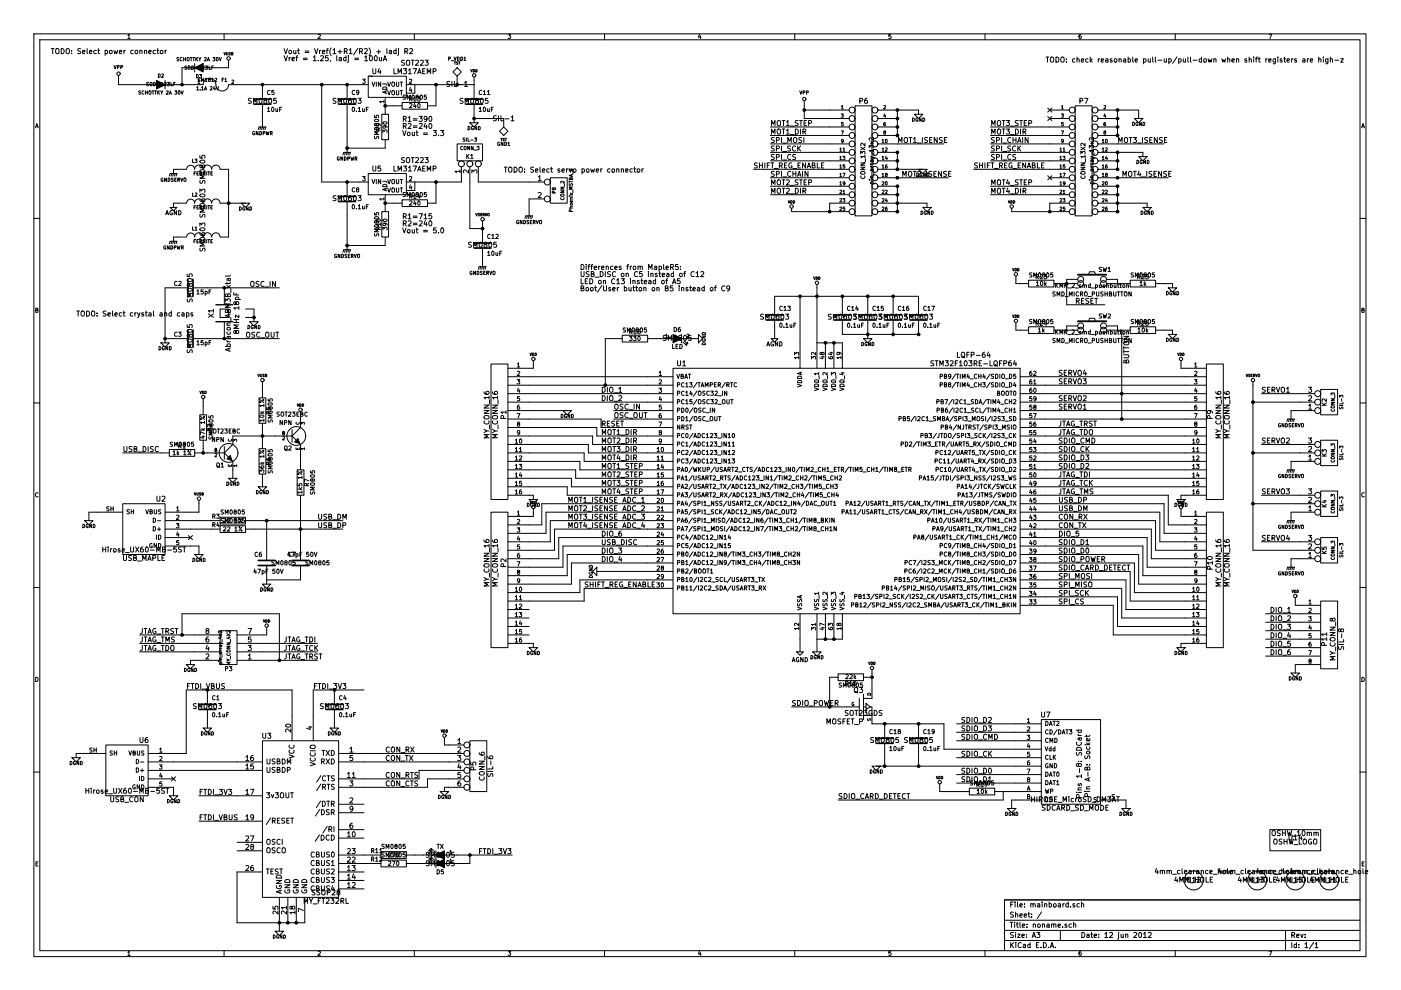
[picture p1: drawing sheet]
<svg xmlns="http://www.w3.org/2000/svg" width="297mm" height="210mm" viewBox="0 0 297 210" stroke-linecap="round" stroke-linejoin="round" font-family="sans-serif">
<g fill="none" stroke="#000" stroke-width=".21">
<path d="M7.2 7.2h282.4v195.6h-282.4zM8.4 8.4h280v193.2h-280zM10.9 10.3h.6M11.2 10.3v1.1M11.8 10.5l.3-.2 .4 .2-.1 .8-.6-.1zM13 10.3a.55 .55 0 0 1 .6 .5 .55 .55 0 0 1-.6 .6zM14.2 10.4l.3-.1 .2 .2v.7l-.2 .2-.4-.2-.1-.5zM15.2 11.3v.1M15.2 10.7v.1M17.1 10.4h-.6a.45 .45 0 0 0 .6 .6l-.1 .3h-.5M17.5 11l.5-.1v-.2h-.3l-.2 .1 .1 .5h.4M18.5 10.3v.9l.1 .2"/>
<path d="M19 11l.5-.1-.1-.2h-.3l-.1 .1v.5h.4M20.4 10.7h-.3l-.2 .2v.4h.5M20.7 10.7h.4M20.9 10.3v.9l.2 .2M22.3 10.7h.3l.2 .2v.4h-.5M22.3 10.7v1M23.3 10.8l.1-.1 .3 .1v.5h-.4zM24.1 10.7l.2 .7 .2-.5 .2 .5 .2-.7M24.2 13.9l.2 .7 .2-.7M24.9 14.3l.3-.1v-.3h-.3v.7M25.1 16v2h8.1M25.3 11l.5-.1v-.2h-.3l-.2 .1 .1 .5h.4"/>
<path d="M25.6 14.3l.4-.1v-.3h-.4v.7M26.3 10.7v.7M26.6 10.7l-.3 .2M27.1 7.5l.3-.2v.9M27.1 8.2h.5M28.2 10.7h-.3l-.2 .2 .1 .4h.4M28.7 10.8l.1-.1 .3 .1v.5h-.4zM29.7 10.8l.4-.1v.7M29.7 10.7v.7M29.8 19.3h-.3l-.1 .1 .4 .3v.2h-.4M30.5 19.3a.31 .31 0 0 0-.4 .3 .31 .31 0 0 0 .4 .3M30.6 10.8l.4-.1 .1 .7"/>
<path d="M30.6 10.7v.7M30.9 19.3v.7M30.9 19.6h.3M31.2 19.3v.7M31.5 17.5h-.3l-.1 .1 .4 .3v.2h-.4M31.5 11l.6-.1-.1-.2h-.3l-.2 .1 .1 .5h.4M31.7 19.3l.3 .1v.3l-.1 .3-.3-.1zM31.9 17.5l.3 .1 .1 .4-.2 .2-.3-.1zM32.3 19.3h.4M32.5 19.3v.7M32.6 17.5a.36 .36 0 0 1 .4 .3 .36 .36 0 0 1-.4 .4zM32.8 19.3h.4"/>
<path d="M33 10.7h-.3l-.2 .2v.4h.5M33 19.3v.7M33.2 17.1l1.8 .9-1.8 .8zM33.3 10.7h.4M33.3 17.9h.5M33.4 10.3v.9l.3 .2M33.4 19.3v.7M33.5 19.6l.3 .4M33.6 15.7a.36 .36 0 0 1 .4 .3 .36 .36 0 0 1-.4 .4zM33.8 19.3l-.4 .4M34 10.8l.2-.1 .3 .1v.5h-.5zM34 19.3l.3 .3 .2-.3"/>
<path d="M34.2 17.7l.2-.2v.7M34.2 18.2h.4M34.3 15.7h.2l.2 .2-.5 .5h.5M34.3 19.6v.4M34.8 17.5h.3l.1 .2-.4 .5h.4M35 18l8.1-.1a1.35 1.35 0 0 1 1.3-1.3 1.35 1.35 0 0 1 1.4 1.4 1.35 1.35 0 0 0 1.3 1.3 1.35 1.35 0 0 0 1.4-1.3h29.6M35 10.7v.7M35 17.1v1.7M35.3 19.3h.2l.2 .2-.5 .5h.5M35.3 10.7l-.3 .2M35.5 17.5h.4l-.2 .2 .2 .1v.3h-.4M35.9 20l.2-.7 .2 .7"/>
<path d="M36 19.8h.3M36.2 17.5v.7h.4M36.8 17.8h.2M37.1 19.3h.4l-.2 .2 .2 .1v.3h-.4M37.2 17.5h-.4v.7M37.8 19.3h.1a.33 .33 0 0 1 .3 .3 .33 .33 0 0 1-.4 .3zM37.9 12.2l-.4 .1 .4 .3v.2l-.4 .1M38.4 19.3l.2 .7 .3-.7M38.6 12.3a.31 .31 0 0 0-.4 .2 .31 .31 0 0 0 .4 .3M38.9 12.2v.7M38.9 12.5h.4M39.3 12.2v.7"/>
<path d="M39.6 14h-.3l-.1 .1 .4 .3v.2l-.4 .1M39.7 12.2l.4 .1v.4l-.1 .2-.3-.1zM40 14l.3 .1v.4l-.1 .2-.3-.1zM40.3 12.2h.4M40.5 12.2v.7M40.7 14a.36 .36 0 0 1 .4 .3 .36 .36 0 0 1-.4 .4zM40.9 12.2h.4M41.1 12.2v.7M41.3 14.4l1.8-.9v1.8zM41.3 14.4h-2.7v3.6M41.3 13.5v1.8M41.4 14.4h.5"/>
<path d="M41.5 12.2v.7M41.6 12.5l.3 .4M41.7 15.8a.36 .36 0 0 1 .4 .3 .36 .36 0 0 1-.4 .4zM41.7 18.6l.2-.2v.7M41.7 19.1h.4M41.9 12.2l-.4 .4M42 17.2l.2-.2v.7M42 17.7h.4M42.1 12.2l.3 .4 .2-.4M42.2 14.2l.2-.2v.7M42.2 14.7h.4M42.3 15.8h.4l-.2 .2 .2 .1v.3h-.4"/>
<path d="M42.4 12.6v.3M42.4 16.6l-.4 .1 .4 .3v.2l-.4 .1M42.4 19v.1M42.7 17.3v-.7l.3 .5 .2-.5v.7M42.7 18.6l.2-.2v.7M42.7 19.1h.4M42.9 14.1l.3-.1 .1 .2-.4 .5h.4M43.3 12.3l.3-.1 .1 .2-.4 .5h.4M43.3 19.1l.3-.7 .2 .7M43.4 18.9h.4M43.5 16.8l.2-.2v.7M43.5 17.3h.4"/>
<path d="M43.6 14h.4l-.2 .3h.2v.3h-.4M44 12.9l.2-.7 .2 .7M44 12.7h.4M44.3 14v.7h.4M44.3 16.9l-.1-.3h.3l.1 .2-.4 .2 .1 .3 .3-.1-.1-.3M44.6 18.4h.2l.2 .2-.5 .5h.5M44.9 16.8l.2-.2v.7M44.9 17.3h.4M44.9 14.3h.2M45.1 12.2h.5l-.3 .3h.3v.3h-.5M45.2 14h-.3v.7M45.4 18.3l-.1 .5h.4"/>
<path d="M45.6 16.6h.2l.1 .2-.4 .5h.4M45.6 18.6v.5M45.9 18.4l.2 .7 .2-.7M45.9 12.3l.1-.1a.33 .33 0 0 1 .3 .4 .33 .33 0 0 1-.4 .2zM46.5 12.2l.2 .7 .2-.7M47.1 16.9h.2M47.4 16.6h-.3v.7M47.5 11.1l.2 .6 .1-.6M47.5 7.2v1.2M47.7 16.8l.2-.2v.7M47.7 17.3h.4M48 11.1l.1 .6 .2-.1v-.5"/>
<path d="M48.5 12.7v1.7h-5.4M48.9 11.2h-.3l.3 .4-.3 .1M49.1 11.4h.2v-.2l-.2-.1v.6h.2l.1-.2-.1-.1M49.2 17.1l.2-.1 .2 .2-.5 .5h.5M55.6 18v3M57.3 19.2a.39 .39 0 0 0-.6 .4 .39 .39 0 0 0 .6 .4M58.1 19.2h-.4l-.1 .4h.5v.4h-.5M60.2 10.3l.4 1.1 .4-1.1M60.2 11.8l.4 1.1 .4-1.1M61.3 10.8l.2-.1 .3 .1v.5h-.5zM61.3 12.2v.7M61.6 12.2l-.3 .2"/>
<path d="M61.9 12.5l.5-.1v-.2h-.3l-.2 .1 .1 .5h.4M62.3 10.7v.6h.4M62.7 12.2h.4M62.7 10.7v.7M63.1 10.7h.4M63.1 11.8l-.2 .2v.9M63.2 10.3v.9l.3 .2M64.3 12.3h.8M64.3 12.6h.8M64.7 10.8h.8M64.7 11.1h.8M66.4 12.1l.3-.3v1.1"/>
<path d="M66.4 12.9h.6M66.7 10.3l.3 1.1 .4-1.1M67.4 7.4l.4-.1 .1 .2-.5 .7h.5M67.5 12.8v.1M67.7 10.7v.7M68 11.9l.4-.1 .2 .3-.7 .8h.7M68 10.7l-.3 .2M68.2 18v20.6h9.9M68.3 11l.6-.1-.1-.2h-.3l-.2 .1 .1 .5h.4M69.2 10.7h.4M69.6 11.8h-.6v.5h.5l.1 .5h-.6M69.6 10.3l-.3 .2v.9"/>
<path d="M70.1 12.8l-.1 .3M70.2 10.2a1.23 1.23 0 0 0 0 1.6M70.6 10.6l.3-.3v1.1M70.6 11.4h.6M71.4 11.8v1.1M71.7 11h.8M71.9 12.2h.4l.1 .7M72.1 10.6v.8M72.4 12.4l-.5 .2 .1 .3 .4-.1M73 10.9l.5-.1 .1-.4-.6-.1v1.1M73.3 10.9l.3 .5M73.4 12.2h-.3l-.3 .2 .1 .4h.5"/>
<path d="M73.4 11.8v1.1M73.6 18v3M73.9 12.2v.9l-.2 .1M73.9 11.8v.1M74 10.6l.3-.3v1.1M74 11.4h.7M75.2 19.2a.39 .39 0 0 0-.5 .4 .39 .39 0 0 0 .5 .4M75.2 12.3h.8M75.2 12.6h.8M75.9 10.3l-.9 1.4M76.1 19.5l-.2 .2h-.3v-.5h.3l.2 .1-.1 .5-.4 .3M76.2 10.9l.6-.1v-.4l-.6-.1v1.1"/>
<path d="M76.5 10.9l.4 .5M76.9 16.8h.5l-.3 .3 .3 .1v.4h-.5M77.3 10.4l.4-.1 .2 .3-.7 .8h.7M77.3 12.1l.3-.3v1.1M77.3 12.9h.6M78.1 16.2h8.1v4.4h-8.1zM78.1 16.2h.9zM78.2 10.2a1.23 1.23 0 0 1 0 1.6M78.4 11.9l.2-.1a.52 .52 0 0 1 .4 .6 .52 .52 0 0 1-.5 .4l-.2-.3zM78.9 17.4l.3 .9 .3-.9M79 14.6v.8l.3 .2 .4-.2v-.8M79.5 11.9l.1-.1a.52 .52 0 0 1 .4 .6 .52 .52 0 0 1-.5 .4l-.1-.3z"/>
<path d="M79.8 17.4v.9M79.9 11h.8M80.3 10.6v.8M80.4 14.5l-.3 .8h.7M80.4 12.2l.1 .6h.4M80.6 14.9v.7M80.7 17.4v.9l-.5-.9v.9M80.9 12.2v.7M81.1 17.8h.8l.1 .3M81.3 12.9l.3-1.1 .4 1.1M81.3 18.5a.47 .47 0 0 1 .5 0 .47 .47 0 0 1 .2 .4h-.9zM81.3 12.6h.6"/>
<path d="M81.8 19.3v.4M82 19.2l-.9 .3 .9 .3M82 10.3v1.1M82.2 17.4l.3 .9 .3-.9M82.2 19.2l.3 .9 .3-.9M82.5 10.7h.5v.7M83 10.9l-.5 .2 .2 .3 .3-.1M83.1 17.5l.2-.1 .3 .1-.1 .8-.4-.1zM83.1 19.3l.2-.1 .3 .1-.1 .8-.4-.1zM83.5 14.6v1h.5M84 10.7h-.3l-.2 .2v.4h.5M84 10.3v1.1"/>
<path d="M84 17.4v.7l.2 .2 .3-.2v-.7M84 19.2v.7l.2 .2 .3-.2v-.7M84.4 15.6v-1l.4 .7 .3-.7v1M84.5 10.7v.9l-.2 .1M84.5 10.3v.1M84.8 17.4h.5M84.8 19.2h.5M85.1 17.4v.9M85.1 19.2v.9M85.5 14.6h.7l-.4 .4 .4 .1v.4h-.7M85.8 12.8l-.6 .1a.45 .45 0 0 0 .5 .5v.4h-.6M85.8 10.9l.6-.1v-.4l-.6-.1v1.1"/>
<path d="M86.1 10.9l.4 .5M86.2 18h14.3M86.2 12.9l.2-.1 .4 .1-.1 .9-.5-.1zM86.6 14.9l.3-.3v1M86.6 15.6h.6M86.8 16.9l.3-.1 .2 .3-.6 .6h.6M86.9 10.4l.4-.1 .2 .3-.7 .8h.7M87 18.5l-.2 .7h.5M87.2 12.8h.6M87.2 18.9v.6M87.5 12.8v1M87.6 14.6h.7l-.5 1"/>
<path d="M87.8 7.2v1.2M87.9 18v1.7h-1.7M88.1 12.9l.4-.1 .2 .3-.6 .7h.6M88.6 15.6l.3-1 .4 1M88.7 15.3h.5M89.1 12.9l.4-.1 .3 .3-.7 .7h.7M89.6 15.1h.4M90.1 12.8h.7l-.4 .4 .3 .1v.5h-.6M90.1 14.6h-.5v1h.5M90.6 15.6v-1l.3 .7 .4-.7v1M91.8 15.1h.5l.1-.4-.6-.1v1M92.4 18v4.4h-1.8"/>
<path d="M95.1 12.5l.4-.1v-.3h-.4v.7M95.4 17.3l-.6 .1a.45 .45 0 0 0 .5 .5v.4h-.6M95.7 12.9h.5M95.8 17.3v1M96 15.3l.9-.9 .9 .9-.9 .9zM96.3 12.1l.2 .7 .2-.7M96.3 13.1h.3M96.3 17.3v1h.6M96.5 13.1v.5M96.9 16.2v1.8M97 12.1a.36 .36 0 0 1 .4 .3 .36 .36 0 0 1-.4 .4zM97.1 13.1l-.3 .1 .3 .3-.3 .1"/>
<path d="M97.2 17.9h.8M97.2 13.1h.4M97.4 13.1v.5M97.7 12.1a.36 .36 0 0 1 .4 .3 .36 .36 0 0 1-.4 .4zM98.4 12.3l.2-.2v.7M98.4 12.8h.4M98.5 17.6l.3-.3v1M98.5 18.3h.6M99.8 14.7l.2 .6 .2-.6M100.3 14.7a.27 .27 0 0 1 .3 .3 .27 .27 0 0 1-.3 .3zM100.5 16.3v4.7M100.9 14.7a.27 .27 0 0 1 .3 .3 .27 .27 0 0 1-.3 .3z"/>
<path d="M102.1 19.2a.39 .39 0 0 0-.5 .4 .39 .39 0 0 0 .5 .4M102.5 19.4l.2-.2v.9M103.4 19.4l.2-.2v.9M107.7 7.3h.6l-.3 .3 .2 .1v.4h-.5M128.2 7.2v1.2M148.3 7.2l-.2 .7h.5M148.5 7.6v.6M168.5 7.2v1.2M169.6 19.3l.2 .7 .2-.7M170.3 19.6h.3v-.3h-.3v.7M171 19.6h.3v-.3h-.3v.7M188.9 7.3h-.4l-.1 .4h.5v.4h-.5"/>
<path d="M208.8 7.2v1.2M221.8 12.1h.6M222.1 12.1v1.1M222.8 12.3l.2-.2 .4 .2-.1 .8-.5-.1zM223.9 12.1a.55 .55 0 0 1 .6 .5 .55 .55 0 0 1-.6 .6zM225 12.3l.2-.2 .4 .2-.1 .8-.5-.1zM226.1 13.1v.1M226.1 12.5v.1M227.9 12.5h-.3l-.2 .2v.4h.5M228.4 12.6l.4-.1v.7M228.4 12.1v1.1M229.2 7.3l-.4 .2v.5l.1 .2 .3-.1 .1-.3-.2-.2-.3 .2"/>
<path d="M229.3 12.8l.5-.1-.1-.2h-.3l-.1 .1v.5h.4M230.7 12.5h-.3l-.2 .2v.4h.5M231.2 12.1v1.1M231.3 12.8l.3 .4M231.6 12.5l-.4 .4M232.9 12.5v.7M233.2 12.5l-.3 .2M233.5 12.8l.5-.1-.1-.2h-.3l-.1 .1v.5h.4M234.4 12.5h.4l.1 .7M234.9 12.7l-.5 .2 .1 .3 .4-.1M235.8 12.5h-.3l-.1 .1 .4 .3v.2h-.4M236.3 12.5h.3l.2 .2v.3l-.2 .2-.4-.2z"/>
<path d="M237.3 12.6l.4-.1v.7M237.3 12.5v.7M238.2 12.5h.4l.1 .7M238.7 12.7l-.5 .2 .1 .3 .4-.1M239.2 12.5h.3l.2 .2v.4h-.5M239.2 12.1v1.1M240.2 12.1v.9l.1 .2M240.7 12.8l.5-.1-.1-.2h-.3l-.1 .1v.5h.4M242.5 12.5h.3l.2 .2-.1 .4h-.4M242.5 12.5v1M243.4 12.5l.1 .6h.4M243.9 12.5v.7"/>
<path d="M244.4 12.1v.9l.2 .2M245 12.1v.9l.1 .2M245.5 12.8h.8M246.8 12.5l.1 .6h.4M247.3 12.5v.7M247.8 12.5h.3l.2 .2v.4h-.5M247.8 12.5v1M249.2 7.2v1.2M249.5 12l-.9 1.4M249.9 12.5h.3l.2 .2v.4h-.5M249.9 12.5v1M250.9 12.5v.6h.4"/>
<path d="M251.3 12.5v.7M251.8 12.1v.9l.2 .2M252.4 12.1v.9l.2 .2M253 12.8h.8M254.8 12.5h-.4l-.2 .2 .1 .4h.5M254.8 12.1v1.1M255.3 12.5h.3l.2 .2v.3l-.2 .2-.4-.2zM256.1 12.5l.2 .7 .2-.5 .2 .5 .2-.7M257.4 12.6l.4-.1v.7M257.4 12.5v.7M259.1 12.5l.2 .7 .2-.5 .2 .5 .2-.7M260.3 12.6l.4-.1v.7"/>
<path d="M260.3 12.1v1.1M261.2 12.8l.5-.1v-.2h-.3l-.2 .1 .1 .5h.4M262.2 12.6l.4-.1v.7M262.2 12.5v.7M264.3 12.5h-.2l-.2 .1 .4 .3v.2h-.4M264.8 12.6l.5-.1v.7M264.8 12.1v1.1M265.8 12.1v.1M265.8 12.5v.7M266.2 12.5h.4M266.6 12.1l-.3 .2v.9M266.8 12.5h.4"/>
<path d="M266.9 12.1v.9l.3 .2M268.4 12.5v.7M268.7 12.5l-.3 .2M269 12.8l.5-.1v-.2h-.4l-.1 .1v.5h.5M269 7.3h.6l-.3 .9M270.4 12.5v.8l-.2 .2h-.2M270.4 12.5h-.3l-.2 .2 .1 .4h.4M270.9 12.1v.1M270.9 12.5v.7M271.8 12.5h-.2l-.2 .1 .4 .3v.2h-.4M272.2 12.5h.4M272.3 12.1v.9l.3 .2"/>
<path d="M272.9 12.8l.5-.1-.1-.2h-.3l-.1 .1v.5h.4M273.9 12.5v.7M274.2 12.5l-.3 .2M274.9 12.5h-.3l-.1 .1 .4 .3v.2h-.4M276.2 12.5h.4l.1 .7M276.7 12.7l-.5 .2 .1 .3 .4-.1M277.2 12.5v.7M277.5 12.5l-.3 .2M277.8 12.8l.5-.1v-.2h-.3l-.2 .1 .1 .5h.4M279.6 12.6l.4-.1 .1 .7M279.6 12.1v1.1M280.6 12.1v.1"/>
<path d="M280.6 12.5v.7M281.6 12.5v.8l-.2 .2h-.3M281.6 12.5h-.4l-.2 .2 .1 .4h.5M282.1 12.6l.4-.1v.7M282.1 12.1v1.1M283 12.8h.8M284.3 12.5h.5l-.5 .7h.5M7.5 27.1l.3-.9 .3 .9M7.6 26.9h.4M34.5 37.8a.32 .32 0 0 0-.4 .3 .32 .32 0 0 0 .5 .3v-.2h-.2M35.3 37.7v.8l-.4-.8v.8M35.6 37.7a.36 .36 0 0 1 .4 .4 .36 .36 0 0 1-.4 .4z"/>
<path d="M35.9 37.3l.2-.5h1.4l-.2 .5M36.4 36.8l-.1 .5M36.7 37.8l-.4 .1 .4 .3v.2h-.4M37 38.1h.3M37.2 36.8l-.2 .5M37.4 37.7h-.4v.8h.4M37.7 38.1h.3v-.3l-.3-.1v.8M37.9 38.1l.2 .4M38.3 37.7l.2 .8 .3-.8M39.1 37.8l.3 .1 .1 .3-.2 .3-.3-.1zM39.5 35.9h-2.7v.9l-.2 .5M39.6 35.9a.86 .86 0 0 1 .8-.9 .86 .86 0 0 1 .9 .9"/>
<path d="M40.8 33.7v.7h.4M41.1 36.8h.3M41.2 35.9a.91 .91 0 0 1 1-.9 .91 .91 0 0 1 .9 .9M41.3 33.7h.5l-.3 .3 .2 .1v.3h-.4M41.5 36.4h-.4v.7M41.7 36.8h.3M42.1 36.4h-.4v.7h.4M42.4 33v.5h.5l-.1-.5h.6v.5M42.4 36.8h.3v-.3l-.3-.1v.7M42.4 38.3l.1 .5a.45 .45 0 0 0 .5-.5l.4 .1v.5M42.4 36.2a.52 .52 0 0 1 .6-.3 .52 .52 0 0 1 .4 .6 .52 .52 0 0 1-.6 .2 .52 .52 0 0 1-.4-.5zM42.5 34.1a.51 .51 0 0 1 .6-.2 .51 .51 0 0 1 .3 .5 .52 .52 0 0 1-.6 .2 .52 .52 0 0 1-.4-.5z"/>
<path d="M42.6 36.8l.2 .3M42.8 35.2l.2-.2 .5 .2-.1 .3-.4 .1-.3-.6-.3 .1 .1 .4 .1 .1 .2-.2M43 35.9a.91 .91 0 0 1 1-.9 .91 .91 0 0 1 .9 .9 .9 .9 0 0 1 .9-.9 .9 .9 0 0 1 .9 .9h1.8v14.4h-1.8a.9 .9 0 0 0-.9-.9 .9 .9 0 0 0-.9 .8 .91 .91 0 0 0-.9-.9 .91 .91 0 0 0-1 .9M43.1 36.8h.4v-.3l-.4-.1v.7M43.3 36.8l.2 .3M43.5 37.1h-1.1l.7 .3-.7 .4h1.1M43.8 36.4v.7M44.1 36.4h.4M44.3 36.4v.7M44.7 36.8h.2M45.1 36.4h-.4v.7h.4M53.3 20.9h-.6a.44 .44 0 0 0 .5 .6v.4h-.5"/>
<path d="M53.7 21.9v-1.1l.4 .8 .4-.8v1.1M54 27.9a.32 .32 0 0 0-.4 .3 .32 .32 0 0 0 .4 .3v-.2h-.1M54.7 27.9v.7l-.4-.7v.7M54.7 27.5l.2-.6h1.5l-.2 .6M55.1 27.9a.36 .36 0 0 1 .4 .3 .36 .36 0 0 1-.4 .4zM55.1 20.9l.1-.1a.52 .52 0 0 1 .4 .6 .52 .52 0 0 1-.5 .5l-.2-.4zM55.3 26.9l-.2 .6M55.6 22.1v4.8l-.1 .6M55.8 28.3l.3-.1v-.3h-.3v.7M56 26.9l-.2 .6M56.2 21.3l-.3-.2 .1-.2h.5v.3l-.6 .3 .3 .4 .4-.2-.2-.4M56.4 27.9l.2 .7 .1-.5 .2 .5 .1-.7"/>
<path d="M56.7 23l.3-.3v.9M56.7 23.6h.5M57.1 20.9l.1-.1a.52 .52 0 0 1 .4 .6 .52 .52 0 0 1-.5 .5l-.1-.4zM57.3 28.3l.4-.1v-.3h-.4v.7M57.5 28.3l.2 .3M57.7 22.8l.1-.1a.44 .44 0 0 1 .3 .5 .44 .44 0 0 1-.4 .4zM58.5 23v.6h.4M58.6 20.8h-.6v.6l.5-.1 .1 .5h-.6M58.9 23v.6M59.3 23.2h.3M59.7 22.7h-.4v.9M71.2 20.9h-.5a.44 .44 0 0 0 .5 .6l-.1 .4h-.5"/>
<path d="M71.7 21.9v-1.1l.3 .8 .4-.8v1.1M71.9 33.3a.32 .32 0 0 0-.4 .3 .32 .32 0 0 0 .4 .3v-.2h-.1M72.7 33.3v.7l-.4-.7v.7M72.7 32.8l.2-.5h1.4l-.2 .5M73 33.3a.36 .36 0 0 1 .4 .3 .36 .36 0 0 1-.4 .4zM73 20.9l.1-.1a.52 .52 0 0 1 .4 .6 .52 .52 0 0 1-.5 .5l-.1-.4zM73.2 32.3l-.1 .5M73.6 22.1v10.2l-.2 .5M73.6 38.6v3M73.7 33.6h.4v-.3h-.4v.7M73.9 32.3l-.1 .5M74.4 33.3l.1 .7 .2-.5 .1 .5 .2-.7"/>
<path d="M74.4 20.8l-.5 .3v.6l.2 .2 .4-.1-.1-.5h-.3l-.2 .2M74.7 22.8l.2-.1a.44 .44 0 0 1 .3 .5 .44 .44 0 0 1-.4 .4zM75 20.9l.2-.1a.52 .52 0 0 1 .4 .6 .52 .52 0 0 1-.5 .5l-.2-.4zM75.2 39.9a.39 .39 0 0 0-.5 .3 .39 .39 0 0 0 .5 .4M75.3 33.6h.3v-.3h-.3v.7M75.4 33.6l.3 .4M75.6 23.6h.1M75.9 20.8h.7l-.4 .5 .3 .1v.4h-.6M76 23l.2-.3v.9M76 23.6h.5M76.9 23v.6h.3M76.9 37.4h.5l-.3 .4 .3 .1v.3h-.5"/>
<path d="M77.2 23v.6M77.7 23.2h.3M78.1 36.8h8.1v4.5h-8.1zM78.1 36.8h.9zM78.1 22.7h-.4v.9M78.9 38.1l.3 .9 .3-.9M79 35.2v.9l.3 .2 .4-.2v-.9M79.4 24.5v.4h.4v-.4h.4v.4M79.4 28.9v.3l.3 .2a.36 .36 0 0 1 .2-.4 .36 .36 0 0 1 .4 0v.4M79.5 27.1a.47 .47 0 0 1 .4-.1 .47 .47 0 0 1 .4 .3 .45 .45 0 0 1-.5 .2 .45 .45 0 0 1-.4-.4zM79.5 25.4a.47 .47 0 0 1 .4-.2 .47 .47 0 0 1 .4 .4 .45 .45 0 0 1-.5 .2 .45 .45 0 0 1-.4-.4zM79.8 26.3l.1-.1 .4 .1-.2 .4-.3-.1-.1-.4-.3 .1 .1 .3 .3-.1"/>
<path d="M79.8 38.1v.9M80.1 26.2l.2 .2v.3h-.5l-.1-.3 .2-.2 .5 .1 .2 .4M80.2 27.6v-.4l-.4-.1-.1 .5h.9M80.3 27.9h-.9l.6 .3-.6 .3h.9M80.6 27.1l-.4 .3M80.7 35.2h-.5l-.1 .5h.5l.1 .5h-.6M80.7 38.1v.9l-.5-.9v.9M81.1 38.4l.8 .1 .1 .3M81.2 28.1v-.6l.3 .3 .1-.2h.4v.5M81.2 25.9a.52 .52 0 0 1 .9 .2 .45 .45 0 0 1-.5 .2 .45 .45 0 0 1-.4-.4zM81.3 39.1a.47 .47 0 0 1 .5 0 .47 .47 0 0 1 .2 .5h-.9zM81.4 21.5h-.9l.3 .3"/>
<path d="M81.4 21.3v.5M81.6 26.7l.1 .1v.3h-.4l-.1-.3 .2-.1h.5l.2 .4M81.7 22.4h3.6M81.7 29.6v1.8h-8.1M81.7 20.6v3.6M81.8 40v.4M82 39.9l-.9 .3 .9 .3M82.2 38.1l.3 .9 .3-.9M82.2 39.8l.3 .9 .3-.9M83.1 38.2l.2-.1 .3 .1-.1 .7-.4-.1zM83.1 40l.2-.2 .3 .2-.1 .7-.4-.1zM83.5 35.2v1.1h.5"/>
<path d="M84 38.1v.7l.2 .2 .3-.2v-.7M84 39.8v.8l.2 .1 .3-.1v-.8M84.4 36.3v-1.1l.4 .8 .3-.8v1.1M84.8 38.1h.5M84.8 39.8h.5M85.1 38.1v.9M85.1 39.8v.9M85.4 27.7l.3 1.1 .4-1.1M85.5 25.2h.5l.1-.4-.6-.1v1M85.5 26.7h.5l.1-.4-.6-.1v1M85.5 35.2h.7l-.4 .4 .4 .1v.5h-.7M85.8 33.5h-.6a.45 .45 0 0 0 .5 .6v.3h-.6"/>
<path d="M85.8 25.2l.3 .5M85.8 26.7l.3 .5M86 20.2h-.4l-.1 .3a.36 .36 0 0 1 .3 .1 .36 .36 0 0 1 .1 .4h-.4M86.2 33.6l.2-.2 .4 .2-.1 .8-.3 .1-.2-.2zM86.4 21.1v-.9l.3 .6 .2-.6v.9M86.4 28.1l.2-.1 .3 .1v.6h-.5zM86.5 25l.4-.3v1M86.5 26.3l.4-.1 .3 .3-.7 .7h.7M86.5 25.7h.7M86.6 35.5l.3-.3v1.1M86.6 36.3h.6M86.8 37.5l.3-.1 .2 .3-.6 .6h.6"/>
<path d="M86.8 22h.4l.1 .2-.5 .6h.5M86.9 21l.4-.1v-.3l-.4-.1v.9M87 39.2l-.2 .6h.5M87.1 21l.3 .4M87.2 33.4h.6M87.2 39.5v.6M87.4 28v.7h.5M87.4 20.2h.1a.44 .44 0 0 1 .4 .4 .44 .44 0 0 1-.4 .4zM87.5 33.4v1.1M87.6 35.2h.7l-.5 1.1M87.6 25.2h.8M87.6 25.5h.8"/>
<path d="M87.6 26.7h.8M87.6 27h.8M87.7 20.8l.3-.3v.9M87.7 21.4h.5M87.9 28v.8M87.9 21.9l-.2 .7h.5M87.9 38.6v1.8h-1.7M88.1 33.5l.4-.1 .2 .3-.6 .8h.6M88.1 22.3v.5M88.2 28h.4M88.4 27.7v.9l.2 .2M88.4 20.6l-.2-.4h.3l.2 .3-.5 .2 .2 .4 .3-.2-.2-.3"/>
<path d="M88.5 20.5h.6l-.3 .4h.2v.4h-.5M88.6 36.3l.3-1.1 .4 1.1M88.6 22h.2a.44 .44 0 0 1 .3 .4 .44 .44 0 0 1-.4 .4zM88.7 36h.5M88.8 24.7h.7l-.3 .4 .3 .1v.5h-.7M88.9 26.3l.4-.1 .2 .3-.7 .7h.7M89.1 33.5l.4-.1 .3 .3-.7 .8h.7M89.1 20.2h.2a.44 .44 0 0 1 .3 .4 .44 .44 0 0 1-.4 .4zM89.6 35.7h.4M89.8 28.5h.8M89.8 28.2h.8M90.1 33.4h.7l-.4 .4 .3 .1v.5h-.6"/>
<path d="M90.1 35.2h-.5v1.1h.5M90.2 26.1l-.3 .8h.7M90.4 20.2h-.4l-.1 .4h.5v.4h-.5M90.4 26.5v.7M90.5 25.1l-.2 .2h-.3v-.5l.3-.1 .2 .2v.6l-.5 .2M90.6 36.3v-1.1l.3 .8 .4-.8v1.1M91 24.8l.2-.1a.52 .52 0 0 1 .4 .5 .52 .52 0 0 1-.5 .5l-.2-.4zM91 26.3l.2-.1a.52 .52 0 0 1 .4 .5 .52 .52 0 0 1-.5 .5l-.2-.4zM91.8 35.8l.5-.1 .1-.4-.6-.1v1.1M91.9 27.7h.6l-.3 .4 .3 .1v.5h-.6M92.4 38.6v4.5h-1.8M93 28.7v.1"/>
<path d="M93.4 27.7h.7l-.4 .4 .3 .1v.5h-.6M96.9 30.5h5.4v3.6h-5.4zM97.5 36.3h-1l.3 .4M97.5 36v.7M97.8 35.4v3.2h-11.6M98.1 31.1a.31 .31 0 0 0-.4 .3 .31 .31 0 0 0 .4 .3M98.2 20.9h-.6a.44 .44 0 0 0 .5 .6v.4h-.6M98.5 31.1h.3v.4l-.1 .3-.3-.2zM98.6 29.3l-.4 .1 .3 .3v.2h-.3M98.6 21.9v-1.1l.4 .8 .3-.8v1.1M98.9 29.2v.8M99 32.7v.9"/>
<path d="M99.1 33.1l.4 .5M99.2 29.2v.8h.4M99.2 26.8a.36 .36 0 0 1 .4 .4 .36 .36 0 0 1-.4 .3zM99.3 36v.7l-.7-.7-.3 .2 .1 .5M99.5 32.7l-.5 .5M99.6 31v.8l-.4-.8v.8M99.6 26h1.8l-.9 .9zM99.6 35.4v13.1h2.7M99.8 29.7h.5M99.8 33l.3-.3v.9M99.8 33.6h.5M100 20.9l.1-.1a.52 .52 0 0 1 .3 .6 .52 .52 0 0 1-.4 .5l-.2-.4z"/>
<path d="M100 36.7v-.7l.5 .4 .1-.3h.4v.6M100.3 31v.8l-.4-.8v.8M100.3 26.8a.32 .32 0 0 0-.4 .4 .32 .32 0 0 0 .5 .2v-.2h-.2M100.5 31.8h.5M100.5 25.1h6.3v1.8M100.5 22.1v3.9M100.6 29.2h.5l-.3 .3 .2 .1v.3h-.4M101 21.3l-.2-.2 .1-.2h.4l.1 .3-.6 .3 .2 .4 .4-.2-.2-.4M101.1 26.8v.7l-.4-.7v.7M101.1 31h.5l-.3 .3 .3 .1v.3h-.5M101.4 35.4v3.2h14M101.4 26.8a.36 .36 0 0 1 .4 .4 .36 .36 0 0 1-.4 .3z"/>
<path d="M101.6 23l.2-.3v.9M101.6 23.6h.5M102 20.9l.1-.1a.52 .52 0 0 1 .4 .6 .52 .52 0 0 1-.5 .5l-.2-.4zM102.5 20.1h.5M102.5 22.8l.2-.1a.44 .44 0 0 1 .3 .5 .44 .44 0 0 1-.4 .4zM103.4 23v.6h.3M103.4 20.1h.5M103.4 20.8h-.5v.6l.5-.1v.5h-.5M103.7 23v.6M104.2 23.2h.3M104.6 22.7h-.4v.9M105.2 24.6h-.5a.45 .45 0 0 0 .5 .6l-.1 .4h-.5"/>
<path d="M105.7 24.5v1.1M105.9 30.2a.32 .32 0 0 0-.4 .3 .32 .32 0 0 0 .4 .3v-.2h-.1M106.2 29.3h.3M106.2 24.5v1.1h.5M106.3 29.3v.6M106.7 30.1v.8l-.4-.8v.8M106.8 26.9l.9 .9-.9 .9-.9-.9zM106.9 35.4h.6M106.9 29.4h-.2l.2 .4-.3 .1M107 30.1a.36 .36 0 0 1 .4 .4 .36 .36 0 0 1-.4 .4zM107.1 25.2h.8M107.1 29.3h.3"/>
<path d="M107.2 35.4v1.1M107.2 29.3v.6M107.7 30.4l.2-.3v.8M107.7 30.9h.4M108 35.5l.3-.1 .2 .2v.8l-.2 .1-.4-.1-.1-.6zM108.4 24.8l.3-.3v1.1M108.4 25.6h.6M109 35.4a.55 .55 0 0 1 .6 .6 .55 .55 0 0 1-.6 .5zM110.2 35.5l.3-.1 .2 .2v.8l-.2 .1-.4-.1-.1-.6zM111.2 36.4v.1M111.2 35.8v.2M113.1 35.5h-.5a.45 .45 0 0 0 .5 .6l-.1 .4h-.5"/>
<path d="M113.5 36.2l.5-.1v-.3h-.3l-.2 .2 .1 .5h.4M114.1 37.5l.3-.3v1.1M114.1 38.3h.6M114.5 35.4v1l.2 .1M115 36.2l.5-.1v-.3h-.3l-.2 .2 .1 .5h.4M116.4 35.8h-.3l-.2 .2 .1 .4 .4 .1M116.7 37.7h3.6v5.4h-3.6zM116.7 35.8h.5M116.9 35.4v1l.3 .1M117.4 40l.3-.2v.4a.28 .28 0 0 1-.3 0 .28 .28 0 0 1-.1-.4h-.1l-.1 .3 .1 .1 .2-.1M118.7 35.8h-.3l-.1 .2 .4 .2v.3h-.4M118.9 39.7h.7l-.7 .4h.7"/>
<path d="M119.1 36.2l.6-.1-.1-.3h-.3l-.2 .2 .1 .5h.4M119.6 38.4v.5l-.5-.5-.2 .2v.2M119.7 39v.5M120.1 35.8v.7M120.4 35.8l-.3 .2M120.7 38.3v.4M120.7 38.5h.7M120.7 35.8l.2 .7 .3-.7M120.7 38.9l.1 .4 .3-.3h.2l.1 .3M121 37.8l.2-.1 .2 .1v.3h-.7v-.4l.3 .1v.3M121.2 37v.4M121.4 39.7h-.7l.5 .2-.5 .2h.7"/>
<path d="M121.4 37l-.7 .2 .7 .3M121.4 35.8v.5l-.5-.5-.2 .2v.2M121.5 36.4v.5M121.6 35.9l.2-.1 .3 .1v.5h-.5zM123.4 35.8h.3l.2 .2v.4l-.5 .1M123.4 35.8v1.1M124.4 35.9l.1-.1 .3 .1v.5h-.4zM125.2 35.8l.2 .7 .2-.5 .3 .5 .2-.7M126.4 36.2l.5-.1v-.3h-.3l-.2 .2 .1 .5h.4M127.4 35.8v.7M127.7 35.8l-.3 .2M129.3 35.8h-.3l-.2 .2 .1 .4 .4 .1"/>
<path d="M129.8 35.9l.2-.1 .3 .1v.5h-.5zM130.8 35.9l.4-.1v.7M130.8 35.8v.7M131.7 35.9l.4-.1 .1 .7M131.7 35.8v.7M132.6 36.2l.6-.1-.1-.3h-.3l-.2 .2 .1 .5h.4M134.1 35.8h-.3l-.2 .2v.4l.5 .1M134.4 35.8h.4M134.5 35.4v1l.3 .1M135.1 35.9l.2-.1 .3 .1v.5h-.5zM136.1 35.8v.7M136.4 35.8l-.3 .2"/>
<path d="M159.7 35.9h20.3M160.6 34.6h-.6a.45 .45 0 0 0 .5 .6v.4h-.6M161 35.1h.7M161 34.5v1.1M161.7 34.5v1.1M162.2 34.5v1.1M162.7 35.1h.3M163.2 34.5h-.5v1.1M163.3 32.3h16.7M163.3 28.7h16.7M163.3 26.9h16.7M163.3 30.5h16.7"/>
<path d="M163.3 39.5h16.7M163.3 37.7h16.7M163.3 34.1h16.7M163.4 34.5h.7M163.6 39.2v-1.1l.3 .8 .4-.8v1.1M163.6 28.4v-1l.3 .7 .4-.7v1M163.6 26.6v-1l.3 .7 .4-.7v1M163.8 34.5v1.1M164.2 36.4h-.6a.45 .45 0 0 0 .5 .6v.4h-.6M164.2 32.8h-.6a.45 .45 0 0 0 .5 .6v.4h-.6M164.2 31l-.6 .1a.45 .45 0 0 0 .5 .5v.4h-.6M164.2 29.2l-.6 .1a.45 .45 0 0 0 .5 .5v.4h-.6"/>
<path d="M164.2 35.7h.8M164.6 36.9h.5l.1-.5-.6-.1v1.1M164.6 33.3h.5l.1-.5-.6-.1v1.1M164.6 31.5h.5l.1-.4-.6-.2v1.1M164.6 29.7h.5l.1-.4-.6-.1v1M164.9 38.2l.3-.1 .3 .2v.8l-.3 .1-.4-.1v-.6zM164.9 40l.3-.1 .3 .2v.8l-.3 .1-.4-.1v-.6zM164.9 27.4h.3l.3 .1v.8l-.3 .1-.4-.1v-.6zM164.9 25.6h.3l.3 .1v.8l-.3 .1-.4-.1v-.6zM165.2 35.1h.6v-.5l-.6-.1v1.1M165.5 35.1l.4 .5M165.7 29.2v1"/>
<path d="M165.7 30.9v1.1M165.7 32.7v1.1M165.7 36.3v1.1M165.8 38.1h.6M165.8 25.6h.6M165.8 27.4h.6M165.8 39.9h.6M166 30.3h.8M166 32.1h.8M166 33.9h.8M166 37.5h.8M166.1 25.6v1"/>
<path d="M166.1 27.4v1M166.1 38.1v1.1M166.1 39.9v1.1M166.3 35.1h.4M166.7 38.2l.4-.1 .3 .3-.7 .8h.7M166.7 27.7l.4-.3v1M166.7 25.9l.4-.3v1M166.7 28.4h.7M166.7 26.6h.7M166.8 34.5h-.5v1.1h.5M167 30.2v-1l.4 .7 .4-.7v1M167.6 26.7h.8"/>
<path d="M167.6 28.5h.8M167.6 39.3h.8M167.6 31l-.6 .1a.45 .45 0 0 0 .6 .5l-.1 .4h-.5M167.7 36.4a.48 .48 0 0 0-.7 .5 .48 .48 0 0 0 .7 .4M167.7 32.8a.49 .49 0 0 0-.7 .5 .49 .49 0 0 0 .7 .4M167.9 34.6a.5 .5 0 0 0-.7 .5 .5 .5 0 0 0 .7 .4v-.3h-.2M168.1 36.9h.6M168.1 35.7h.8M168.1 36.3v1.1M168.3 29.3l.2-.1 .4 .1-.1 .9-.5-.1zM168.6 39.9a.55 .55 0 0 1 .7 .6 .55 .55 0 0 1-.7 .5zM168.6 27.4a.55 .55 0 0 1 .7 .5 .55 .55 0 0 1-.7 .5z"/>
<path d="M168.7 32.8h-.6a.45 .45 0 0 0 .5 .6v.4h-.5M168.7 31.1a.48 .48 0 0 0-.7 .4 .48 .48 0 0 0 .7 .4M168.7 36.3v1.1M169.1 37.4l.4-1.1 .3 1.1M169.1 30.9v1.1M169.2 35.1h.3M169.2 37.1h.5M169.2 38.2h-.6a.45 .45 0 0 0 .6 .6l-.1 .3h-.5M169.2 25.6l-.6 .1a.45 .45 0 0 0 .6 .5l-.1 .4h-.5M169.3 31.4l.5 .6M169.5 38.1h.6M169.5 25.6h.6"/>
<path d="M169.7 34.5h-.5v1.1h.5M169.7 27.4v1M169.7 39.9v1.1M169.8 30.9l-.7 .7M169.8 25.6v1M169.8 38.1v1.1M170 29.2l-.6 .1a.45 .45 0 0 0 .5 .5v.4h-.6M170.2 36.3v1.1M170.2 27.9h.6v-.4l-.6-.1v1M170.4 29.2v1M170.5 26.1h.3M170.5 38.6h.3"/>
<path d="M170.5 27.9l.4 .5M170.5 21.4v3.7h9.5M170.5 23.3h9.5M170.8 34.5v1.1l-.6-1.1v1.1M171 38.1h-.5v1.1h.5M171 25.6h-.5v1h.5M171.1 35.6l.4-1.1 .4 1.1M171.2 35.3h.6M171.3 36.3v1.1l-.6-1.1v1.1M171.5 38.7l.5-.1v-.4l-.5-.1v1.1M171.5 26.1h.5v-.4l-.5-.1v1M172.2 35.1l.5-.1v-.4l-.5-.1v1.1h.4l.2-.3-.2-.2"/>
<path d="M173.3 34.5v1.1h.5M174.2 35.1h.3M174.7 34.5h-.5v1.1h.5M178.1 31.6l.2-.3v.8M178.1 33.4l.2-.3v.8M178.1 35.1l.2-.2v.7M178.1 36.9l.2-.2v.7M178.1 38.7l.2-.2v.7M178.1 32.1h.4M178.1 33.9h.4M178.1 35.6h.4M178.1 37.4h.4"/>
<path d="M178.1 39.2h.4M178.4 24.2h.4l-.2 .2 .2 .1v.3h-.4M178.4 27.8h.4l-.3 .7M178.4 22.6l.2-.2v.7M178.4 23.1h.4M178.7 33.1h.4l-.2 .3 .2 .1v.3h-.4M178.7 36.7h.5l-.3 .7M178.7 31.6l.2-.3v.8M178.7 32.1h.4M178.8 26h-.4v.3h.3l.1 .3h-.4M178.8 29.9l-.3 .1v-.4l.3 .1v.4l-.3 .2M179.1 34.9h-.3l-.1 .4 .4-.1v.4h-.4"/>
<path d="M179.1 38.8l-.3 .1v-.3l.3 .1v.4l-.3 .1M181.3 22.4h3.6v23.4h-3.6zM182.3 21.4h.5l.1-.5-.6-.1v1.1M182.5 35.5h.9l-.9 .5h.9M182.5 34.5h.9l-.9 .5h.9M182.5 32.7v-.6l.3 .3 .1-.3h.4v.6M182.5 31.2l.9 .6M182.5 36.5l.6-.2 .2 .2 .1 .2-.3 .2h-.5zM182.6 37.3a.39 .39 0 0 0 .3 .5 .39 .39 0 0 0 .4-.5M183.4 33.2h-.9l.3 .3M183.4 30.4v.5l-.6-.5-.3 .1 .1 .4M183.4 33v.5"/>
<path d="M183.4 31.2l-.9 .6M183.5 33.6v.7M183.8 20.8l-.3 .1-.1 .2-.1 .6 .2 .2 .4-.1-.1-.5h-.3l-.2 .2M184.3 38.1h.1M184.3 31.4v-.6l.3 .3 .1-.3h.4v.6M184.6 35.2l.2 .2M184.6 34.6l.2 .3M184.6 33.2l.9 .4M184.6 38.1h.6M184.6 37.7h.6M184.6 35.4h.6M184.6 34.9h.6"/>
<path d="M184.6 30l.6 .5M184.8 35.8l.2 .5 .1-.1v-.4M184.8 33.9l.2 .4h.1v-.4M185.1 39l-.1-.5-.4 .1v.4h.9M185.2 37.3l-.6 .1 .1 .3M185.2 35.8l-.6 .1v.3M185.2 33.9l-.6 .1v.3M185.2 31.9h-.9l.3 .3M185.2 29.2v.6l-.6-.6-.3 .2 .1 .3M185.2 33.4l-.6 .2M185.2 31.7v.5M185.2 30l-.6 .5"/>
<path d="M185.3 32.3v.7M185.3 36.4v.7M186.1 25.1h4.2M186.1 23.3h8.6v.9M186.1 35.9h9.5M186.1 32.3h4.2v3.6M186.1 26.9h4.2M186.1 30.5h14M186.1 39.5h4.2v5.4h-4.2M186.1 37.7h14.9M186.1 34.1h4.2M187 29.8l.2-.3v.8"/>
<path d="M187 38.6l.3-.1 .1 .2-.4 .5h.4M187 31.6l.2-.3v.8M187 33.4l.2-.3v.8M187 35.1l.2-.2v.7M187 36.9l.2-.2v.7M187 30.3h.4M187 32.1h.4M187 33.9h.4M187 35.6h.4M187 37.4h.4M187.4 22.4h.2l.2 .2-.5 .5h.5M187.5 28.1l-.1-.3h.3v.2l-.3 .2 .1 .3 .2-.1-.1-.3"/>
<path d="M187.5 24.1l-.1 .5h.4M187.7 26h-.2l-.1 .5 .1 .2 .2-.1v-.3l-.3 .1M187.7 31.4l.3-.1 .1 .3-.4 .5h.4M187.7 24.4v.5M187.8 29.6l.1-.1a.33 .33 0 0 1 .2 .4 .33 .33 0 0 1-.3 .3zM187.8 38.6l.1-.1a.33 .33 0 0 1 .2 .4 .33 .33 0 0 1-.3 .3zM187.8 37v-.2h.3v.2l-.4 .2 .1 .2h.3l-.1-.4M187.9 33.1l-.2 .5h.4M188.1 34.9l-.3 .1-.1 .5 .1 .1h.3v-.4l-.4 .1M188.1 33.4v.5M190.3 23.3v5.4h-4.2M190.5 30.2v-1l.4 .7 .3-.7v1"/>
<path d="M191.4 37.4v-1.1l.4 .8 .3-.8v1.1M191.9 29.2h.3l.2 .1v.8l-.2 .1-.4-.1-.1-.6zM192.7 29.2h.7M192.8 36.4l.3-.1 .2 .2v.8l-.2 .1-.5-.1v-.6zM193 29.2v1M193.5 25a.36 .36 0 0 1 .4 .4 .36 .36 0 0 1-.4 .3zM193.6 36.3h.6M193.7 29.5l.3-.3v1M193.7 30.2h.6M193.9 24.2h1.7l-.9 .9zM193.9 36.3v1.1M194.4 36.7a.36 .36 0 0 1 .4 .3 .36 .36 0 0 1-.4 .4z"/>
<path d="M194.5 30.3h.8M194.6 25a.32 .32 0 0 0-.4 .4 .32 .32 0 0 0 .4 .3v-.3h-.1M194.6 36.4l.4-.1 .2 .3-.7 .8h.7M194.7 35.9h1.8l-.9 .9zM195.3 25v.7l-.4-.7v.7M195.4 37.5h.8M195.4 36.7a.32 .32 0 0 0-.4 .3 .32 .32 0 0 0 .5 .3v-.2h-.1M195.6 29.2v1M195.7 25a.36 .36 0 0 1 .4 .4 .36 .36 0 0 1-.4 .3zM196.2 36.7v.7l-.4-.7v.7M196.5 36.3v1.1M196.6 36.7a.36 .36 0 0 1 .4 .3 .36 .36 0 0 1-.4 .4z"/>
<path d="M196.7 29.2l-.6 .1a.45 .45 0 0 0 .5 .5l-.1 .4h-.5M197.1 29.7h.4M197.5 36.4h-.5a.45 .45 0 0 0 .5 .6l-.1 .4h-.5M197.6 29.2h-.5v1h.5M198 36.9h.4M198.5 36.3h-.5v1.1h.5M198.7 29.2v1l-.6-1v1M199.6 36.3v1.1l-.6-1.1v1.1M199.8 29.2l-.6 .1a.45 .45 0 0 0 .5 .5v.4h-.6M200.2 29.7h.4M200.7 36.4h-.6a.45 .45 0 0 0 .5 .6v.4h-.6M200.7 29.2h-.5v1h.5"/>
<path d="M201.1 36.9h.4M201.6 36.3h-.5v1.1h.5M206.4 35.9h20.3M207.2 34.6h-.5a.45 .45 0 0 0 .5 .6l-.1 .4h-.5M207.7 34.5v1.1M207.7 35.1h.6M208.3 34.5v1.1M208.8 34.5v1.1M209.3 35.1h.4M209.9 34.5h-.6v1.1M210 32.3h16.7M210 28.7h16.7"/>
<path d="M210 26.9h16.7M210 30.5h16.7M210 39.5h16.7M210 34.1h16.7M210.1 34.5h.6M210.3 26.6v-1l.3 .7 .4-.7v1M210.3 28.4v-1l.3 .7 .4-.7v1M210.3 39.2v-1.1l.3 .8 .4-.8v1.1M210.4 34.5v1.1M210.8 29.2l-.5 .1a.45 .45 0 0 0 .5 .5l-.1 .4h-.5M210.8 31l-.5 .1a.45 .45 0 0 0 .5 .5l-.1 .4h-.5M210.8 32.8h-.5a.45 .45 0 0 0 .5 .6l-.1 .4h-.5"/>
<path d="M210.8 35.7h.9M211.3 29.7h.5l.1-.4-.6-.1v1M211.3 31.5h.5l.1-.4-.6-.2v1.1M211.3 33.3h.5l.1-.5-.6-.1v1.1M211.5 25.7l.2-.1 .4 .1-.1 .9-.5-.1zM211.6 27.4h.3l.2 .1v.8l-.2 .1-.4-.1-.1-.6zM211.6 38.2l.3-.1 .2 .2v.8l-.2 .1-.4-.1-.1-.6zM211.9 35.1h.5l.1-.5-.6-.1v1.1M212.2 35.1l.3 .5M212.4 29.2v1M212.4 30.9v1.1M212.4 32.7v1.1"/>
<path d="M212.5 38.1h.6M212.5 25.6h.6M212.5 27.4h.6M212.5 39.9h.6M212.6 30.3h.9M212.6 32.1h.9M212.6 33.9h.9M212.8 25.6v1M212.8 27.4v1M212.8 38.1v1.1M212.8 39.9v1.1M213 35.1h.3"/>
<path d="M213.4 25.6h.6l-.3 .4 .3 .1v.4h-.6M213.4 27.4h.6l-.3 .4 .3 .1v.4h-.6M213.5 34.5h-.5v1.1h.5M213.7 39.9l-.3 .7h.7M213.7 38.1l-.3 .7h.7M213.9 38.5v.7M214.2 26.7h.8M214.2 28.5h.8M214.2 39.3h.8M214.3 31l-.6 .1a.45 .45 0 0 0 .5 .5v.4h-.6M214.3 29.3a.48 .48 0 0 0-.7 .4 .48 .48 0 0 0 .7 .4M214.3 32.8a.49 .49 0 0 0-.7 .5 .49 .49 0 0 0 .7 .4"/>
<path d="M214.5 34.6a.5 .5 0 0 0-.6 .5 .5 .5 0 0 0 .7 .4v-.3h-.2M214.8 29.2v1M214.8 29.7h.6M214.8 35.7h.8M215.3 27.4a.55 .55 0 0 1 .6 .5 .55 .55 0 0 1-.6 .5zM215.3 39.9a.55 .55 0 0 1 .6 .6 .55 .55 0 0 1-.6 .5zM215.4 31.1a.48 .48 0 0 0-.7 .4 .48 .48 0 0 0 .7 .4M215.4 32.8h-.6a.45 .45 0 0 0 .5 .6l-.1 .4h-.5M215.4 29.2v1M215.8 30.2l.3-1 .4 1M215.8 30.9v1.1M215.9 29.9h.5"/>
<path d="M215.9 35.1h.3M215.9 25.6l-.6 .1a.45 .45 0 0 0 .5 .5v.4h-.6M215.9 38.2h-.6a.45 .45 0 0 0 .5 .6v.3h-.6M216 31.4l.4 .6M216.2 38.1h.6M216.2 25.6h.6M216.4 34.5h-.5v1.1h.5M216.4 27.4v1M216.4 39.9v1.1M216.4 30.9l-.6 .7M216.5 25.6v1M216.5 38.1v1.1"/>
<path d="M216.8 29.2v1M216.9 27.9h.5l.1-.4-.6-.1v1M217.1 26.1h.4M217.1 38.6h.4M217.2 27.9l.3 .5M217.5 34.5v1.1l-.7-1.1v1.1M217.7 25.6h-.6v1h.6M217.7 38.1h-.6v1.1h.6M217.8 35.6l.4-1.1 .3 1.1M217.9 35.3h.5M218 29.2v1l-.7-1v1M218.1 26.1h.5l.1-.4-.6-.1v1"/>
<path d="M218.1 38.7l.5-.1 .1-.4-.6-.1v1.1M218.9 35.1l.4-.1 .1-.4-.5-.1v1.1h.4l.2-.3-.3-.2M219.9 34.5v1.1h.6M220.8 35.1h.4M221.4 34.5h-.6v1.1h.6M222.1 24.7l.9 .9M222.1 22.9l.9 .9M222.1 37.3l.9 .8M222.6 25.1h4.1M222.6 23.3h4.1M222.6 37.7h4.1M223 24.7l-.9 .9"/>
<path d="M223 22.9l-.9 .9M223 37.3l-.9 .8M224.7 31.6l.2-.3v.8M224.7 33.4l.2-.3v.8M224.7 35.1l.2-.2v.7M224.7 36.9l.2-.2v.7M224.7 38.7l.2-.2v.7M224.7 32.1h.4M224.7 33.9h.4M224.7 35.6h.4M224.7 37.4h.4M224.7 39.2h.4"/>
<path d="M225 24.2h.5l-.3 .2 .2 .1v.3h-.4M225 27.8h.5l-.3 .7M225.1 22.6l.2-.2v.7M225.1 23.1h.4M225.4 33.1h.4l-.2 .3 .2 .1v.3h-.4M225.4 36.7h.4l-.3 .7M225.4 31.6l.2-.3v.8M225.4 32.1h.4M225.4 26h-.3v.3h.3v.3h-.3M225.5 29.9l-.4 .1v-.4l.4 .1-.1 .4-.3 .2M225.8 34.9h-.4v.4l.3-.1 .1 .4h-.4M225.8 38.8l-.3 .1v-.3l.3 .1v.4l-.3 .1"/>
<path d="M228 22.4h3.5v23.4h-3.5zM229 21.4h.5v-.5l-.5-.1v1.1M229.2 35.5h.9l-.9 .5h.9M229.2 34.5h.9l-.9 .5h.9M229.2 32.7v-.6l.3 .3 .1-.3h.4v.6M229.2 31.2l.9 .6M229.2 36.5l.6-.2 .2 .2 .1 .2-.3 .2h-.5zM229.2 37.3a.39 .39 0 0 0 .4 .5 .39 .39 0 0 0 .4-.5M229.9 20.8h.8l-.5 1.1M230.1 33.2h-.9l.2 .3M230.1 30.4v.5l-.7-.5-.2 .1v.4M230.1 33v.5"/>
<path d="M230.1 31.2l-.9 .6M230.1 33.6v.7M231 38.1h.1M231 31.4v-.6l.3 .3 .1-.3h.4v.6M231.3 35.2l.1 .2M231.3 34.6l.1 .3M231.3 33.2l.9 .4M231.3 39h.9M231.3 38.1h.6M231.3 37.7h.6M231.3 35.4h.6M231.3 34.9h.6"/>
<path d="M231.3 30l.6 .5M231.3 39v-.3l.1-.2 .4 .1v.4M231.5 35.8l.1 .5 .2-.1v-.4M231.5 33.9l.1 .4h.2v-.4M231.9 37.3l-.6 .1v.3M231.9 35.8l-.6 .1v.3M231.9 33.9l-.6 .1v.3M231.9 31.9h-.9l.2 .3M231.9 29.2v.6l-.7-.6-.2 .2v.3M231.9 33.4l-.6 .2M231.9 31.7v.5M231.9 30l-.6 .5"/>
<path d="M231.9 32.3v.7M231.9 36.4v.7M232.8 25.1h4.1M232.8 23.3h8.6v1.8M232.8 39.5h4.1v5.4h-4.1M232.8 32.3h9.5v.9M232.8 26.9h4.1M232.8 30.5h14M232.8 37.7h14.9M232.8 34.1h4.1M233.7 29.8l.2-.3v.8M233.7 38.6l.3-.1 .1 .2-.4 .5h.4"/>
<path d="M233.7 31.6l.2-.3v.8M233.7 33.4l.2-.3v.8M233.7 35.1l.2-.2v.7M233.7 36.9l.2-.2v.7M233.7 30.3h.4M233.7 32.1h.4M233.7 33.9h.4M233.7 35.6h.4M233.7 37.4h.4M234 22.4h.3l.1 .2-.4 .5h.4M234.2 28.1l-.1-.3h.3v.2l-.4 .2 .2 .3 .2-.1-.1-.3M234.2 24.1l-.2 .5h.5"/>
<path d="M234.4 26h-.3l-.1 .5 .2 .2 .2-.1v-.3l-.4 .1M234.4 31.4l.3-.1 .1 .3-.5 .5h.5M234.4 24.4v.5M234.4 29.6l.1-.1a.33 .33 0 0 1 .3 .4 .33 .33 0 0 1-.4 .3zM234.4 38.6l.1-.1a.33 .33 0 0 1 .3 .4 .33 .33 0 0 1-.4 .3zM234.5 37l-.1-.2h.3l.1 .2-.4 .2 .1 .2h.3l-.1-.4M234.5 33.1l-.1 .5h.4M234.7 34.9l-.2 .1-.1 .5 .1 .1h.3l-.1-.4-.3 .1M234.7 33.4v.5M236.9 23.3v5.4h-4.1M236.9 32.3v3.6h-4.1M237.2 30.2v-1l.3 .7 .4-.7v1"/>
<path d="M238.1 37.4v-1.1l.3 .8 .4-.8v1.1M238.4 29.3l.2-.1 .4 .1-.1 .9-.5-.1zM239.3 36.5l.2-.2 .4 .2-.1 .9-.5-.1zM239.4 29.2h.6M239.7 29.2v1M240.1 25.9a.36 .36 0 0 1 .4 .4 .36 .36 0 0 1-.4 .3zM240.3 29.2h.6l-.3 .4 .3 .1v.4h-.6M240.3 36.3h.6M240.5 25.1h1.8l-.9 .9zM240.6 36.3v1.1M241 34a.36 .36 0 0 1 .4 .3 .36 .36 0 0 1-.4 .4zM241.1 30.3h.9"/>
<path d="M241.2 25.9a.32 .32 0 0 0-.4 .4 .32 .32 0 0 0 .5 .2v-.2h-.2M241.4 33.2h1.8l-.9 .9zM241.5 36.3l-.3 .7h.7M241.7 36.7v.7M242 25.9v.7l-.4-.7v.7M242 37.5h.9M242.1 34a.32 .32 0 0 0-.4 .3 .32 .32 0 0 0 .5 .3v-.2h-.2M242.2 29.2v1M242.3 25.9a.36 .36 0 0 1 .4 .4 .36 .36 0 0 1-.4 .3zM242.9 34v.7l-.4-.7v.7M243.1 36.3v1.1M243.2 34a.36 .36 0 0 1 .4 .3 .36 .36 0 0 1-.4 .4z"/>
<path d="M243.3 29.2l-.6 .1a.45 .45 0 0 0 .6 .5l-.1 .4h-.5M243.8 29.7h.3M244.2 36.4h-.6a.45 .45 0 0 0 .6 .6l-.1 .4h-.5M244.3 29.2h-.5v1h.5M244.7 36.9h.3M245.2 36.3h-.5v1.1h.5M245.4 29.2v1l-.7-1v1M246.3 36.3v1.1l-.7-1.1v1.1M246.4 29.2l-.5 .1a.45 .45 0 0 0 .5 .5l-.1 .4h-.5M246.9 29.7h.4M247.3 36.4h-.5a.45 .45 0 0 0 .5 .6l-.1 .4h-.5M247.4 29.2h-.5v1h.5"/>
<path d="M247.8 36.9h.3M248.3 36.3h-.5v1.1h.5M288.7 27.1l.3-.9 .3 .9M288.8 26.9h.4M7.2 46.3h1.2M35.1 52.1a.32 .32 0 0 0-.4 .4 .32 .32 0 0 0 .4 .3v-.3h-.1M35.1 45.5l.3-.9 .3 .9M35.2 45.3h.4M35.9 52.1v.7l-.4-.7v.7M35.9 51.7l.2-.5h1.4l-.2 .5M36.1 44h1.4l-.7 .7zM36.2 52.1a.36 .36 0 0 1 .4 .4 .36 .36 0 0 1-.4 .3z"/>
<path d="M36.4 51.2l-.1 .5M36.5 44.7a.4 .4 0 0 0-.5 .4 .4 .4 0 0 0 .5 .3v-.2h-.1M36.9 52.5l.4-.1v-.3h-.4v.7M37.2 51.2l-.2 .5M37.4 44.6v.9l-.5-.9v.9M37.5 59.7a.39 .39 0 0 0-.5 .4 .39 .39 0 0 0 .5 .4M37.6 52.1l.1 .7 .2-.5 .1 .5 .2-.7M37.9 44.6a.45 .45 0 0 1 .5 .5 .45 .45 0 0 1-.5 .4zM37.9 59.7l.3-.1 .2 .3-.5 .6h.5M38.5 52.5l.3-.1v-.3h-.3v.7M38.6 52.5l.3 .3M39.5 50.3h-2.7v.9l-.2 .5"/>
<path d="M39.5 43.1h-2.7v.9M39.6 43.1a.86 .86 0 0 1 .8-.9 .86 .86 0 0 1 .9 .9M39.6 50.2a.86 .86 0 0 1 .8-.8 .86 .86 0 0 1 .9 .8M39.7 58.1v.5l.5 .1v-.5l.5-.1v.6M39.7 59.2a.52 .52 0 0 1 .6-.2 .52 .52 0 0 1 .4 .5 .52 .52 0 0 1-.6 .3 .52 .52 0 0 1-.4-.6zM40.8 40.9v.7h.4M40.8 48.1v.7h.4M41.1 43.9h.3M41.1 51.1h.3M41.2 43.1a.91 .91 0 0 1 1-.9 .91 .91 0 0 1 .9 .9M41.2 50.2a.91 .91 0 0 1 1-.9 .91 .91 0 0 1 .9 .9M41.4 41l.2-.1 .2 .2-.5 .5h.5"/>
<path d="M41.4 48.3l.2-.2v.7M41.4 48.8h.4M41.5 43.6h-.4v.7M41.5 50.8h-.4v.7M41.7 43.9h.3M41.7 51.1h.3M42.1 43.6h-.4v.7h.4M42.1 50.8h-.4v.7h.4M42.4 42.3v.3l.2 .1 .7 .1 .2-.2-.1-.4-.6 .1v.3l.2 .2M42.4 40.8v-.7l.4 .4 .1-.3h.5v.6M42.4 49.4v.3l.2 .2 .7 .1 .2-.3-.1-.3h-.6v.3l.2 .3M42.4 47.9v-.6l.4 .3 .1-.3h.5v.6"/>
<path d="M42.4 44l.3-.1v-.3h-.3v.7M42.4 51.2l.3-.1v-.3h-.3v.7M42.4 45.4l.1 .6a.44 .44 0 0 0 .5-.5h.4v.6M42.4 43.3a.52 .52 0 0 1 .6-.2 .52 .52 0 0 1 .4 .5 .52 .52 0 0 1-.6 .3 .52 .52 0 0 1-.4-.6zM42.4 41.3a.52 .52 0 0 1 .6-.3 .52 .52 0 0 1 .4 .6 .52 .52 0 0 1-.6 .2 .52 .52 0 0 1-.4-.5zM42.4 52.6l.1 .6a.44 .44 0 0 0 .5-.5h.4v.5M42.4 48.5a.52 .52 0 0 1 .6-.3 .52 .52 0 0 1 .4 .6 .52 .52 0 0 1-.6 .2 .52 .52 0 0 1-.4-.5zM42.5 50.5a.51 .51 0 0 1 .6-.2 .51 .51 0 0 1 .3 .5 .52 .52 0 0 1-.6 .2 .52 .52 0 0 1-.4-.5zM42.6 44l.2 .3M42.6 51.2l.2 .3M43 43.1a.91 .91 0 0 1 1-.9 .91 .91 0 0 1 .9 .9 .9 .9 0 0 1 .9-.9 .9 .9 0 0 1 .9 .9M43.1 44l.4-.1v-.3h-.4v.7"/>
<path d="M43.1 51.2l.4-.1v-.3h-.4v.7M43.3 44l.2 .3M43.3 51.2l.2 .3M43.5 44.3h-1.1l.7 .3-.7 .4h1.1M43.5 51.4h-1.1l.7 .4-.7 .4h1.1M43.8 43.6v.7M43.8 50.8v.7M44.1 43.6h.4M44.1 50.8h.4M44.3 43.6v.7M44.3 50.8v.7M44.7 43.9h.2"/>
<path d="M44.7 51.1h.2M45.1 43.6h-.4v.7h.4M45.1 50.8h-.4v.7h.4M46.7 43.1h5.4M48.1 59.8v.5M48.4 59l.2 .6 .2-.2v-.4M48.8 59.8l-.1 .3h-.9M48.8 59l-.6 .1v.4M48.8 58.4l-.1 .1h-.9M50.8 43.9a.36 .36 0 0 1 .4 .3 .36 .36 0 0 1-.4 .4zM51.2 43.1h1.7l-.8 .9zM51.9 43.9a.32 .32 0 0 0-.4 .3 .32 .32 0 0 0 .4 .3v-.2h-.1"/>
<path d="M52.6 43.9v.7l-.4-.7v.7M53 43.9a.36 .36 0 0 1 .4 .3 .36 .36 0 0 1-.4 .4zM53.3 59.7h.3l.2 .1v.8l-.2 .1-.4-.1-.1-.6zM54.9 59.7l-.6 .1a.45 .45 0 0 0 .6 .5l-.1 .4h-.5M56 59.8a.48 .48 0 0 0-.7 .4 .48 .48 0 0 0 .7 .5M57.3 59.7v1M58.4 59.7v1l-.6-1v1M71.2 41.5l-.5 .1a.45 .45 0 0 0 .5 .5l-.1 .4h-.5M71.3 53.9a.32 .32 0 0 0-.4 .4 .32 .32 0 0 0 .5 .2v-.2h-.2M71.7 42.6v-1.1l.3 .8 .4-.8v1.1M72.1 53.9v.7l-.4-.7v.7M72.4 53.9a.36 .36 0 0 1 .4 .4 .36 .36 0 0 1-.4 .3z"/>
<path d="M72.7 53.5l.2-.5h1.4l-.2 .5M73 41.6l.1-.1a.52 .52 0 0 1 .4 .5 .52 .52 0 0 1-.5 .5l-.1-.4zM73.2 53l-.1 .5M73.5 53.9l-.4 .1 .4 .4v.1l-.4 .1M73.6 42.7v10.3l-.2 .5M73.8 54.2h.3M73.9 53l-.1 .5M74.2 53.9h-.4v.7h.4M74.4 41.5l-.5 .3v.6l.2 .2 .4-.1-.1-.6h-.3l-.2 .2M74.5 54.3l.3-.1v-.3h-.3v.7M74.7 54.3l.2 .3M74.7 43.5l.2-.1a.44 .44 0 0 1 .3 .4 .44 .44 0 0 1-.4 .4z"/>
<path d="M75 41.6l.2-.1a.52 .52 0 0 1 .4 .5 .52 .52 0 0 1-.5 .5l-.2-.4zM75.1 53.9l.2 .7 .3-.7M75.6 44.2v.1M75.7 40.2l-.1-.3 .3-.1 .1 .3-.4 .3 .1 .3 .4-.2-.2-.3M75.9 53.9l.3 .1v.4l-.1 .2-.3-.1zM75.9 41.5h.7l-.4 .4 .3 .1v.5h-.6M76 43.7l.2-.3v.9M76 44.3h.5M76.9 43.7v.5h.3M77.2 43.7v.6M77.7 43.8h.3M78.1 43.4h-.4v.9"/>
<path d="M79.4 45.1v.4l.4 .1v-.5h.4v.5M79.4 49.5v.4l.3 .1a.36 .36 0 0 1 .2-.3 .36 .36 0 0 1 .4-.1v.4M79.4 47.8a.43 .43 0 0 1 .5-.2 .43 .43 0 0 1 .4 .4 .55 .55 0 0 1-.9-.1zM79.5 46a.47 .47 0 0 1 .4-.1 .47 .47 0 0 1 .4 .3 .45 .45 0 0 1-.5 .3 .45 .45 0 0 1-.4-.4zM79.8 47l.1-.2 .4 .2-.2 .3-.3-.1-.1-.4-.3 .2 .1 .3 .3-.2M79.8 46.6a.52 .52 0 0 1 .8 .1 .45 .45 0 0 1-.4 .3 .45 .45 0 0 1-.4-.4zM80.2 48.7v-.5h-.4l-.1 .5h.9M80.3 48.6h-.9l.6 .2-.6 .3h.9M80.6 47.5h-.9l.3 .3M80.6 48.2l-.4 .2M80.6 47.3v.5M81.2 48.7v-.5l.3 .3 .1-.3h.4v.5"/>
<path d="M81.2 46.6a.52 .52 0 0 1 .9 .2 .45 .45 0 0 1-.5 .2 .45 .45 0 0 1-.4-.4zM81.4 42.2h-.9l.3 .2M81.4 41.9v.5M81.6 47.3l.1 .2v.2l-.4 .1-.1-.3 .2-.2 .5 .1 .2 .3M81.7 43.1h3.6M81.7 50.3v1.8h-8.1M81.7 41.3v3.6M85.4 48.3l.3 1.1 .4-1.1M85.5 45.9l.5-.1 .1-.4-.6-.1v1.1M85.5 47.4l.5-.1 .1-.4-.6-.1v1.1M85.8 45.9l.3 .5M85.8 47.4l.3 .5"/>
<path d="M86 40.9h-.5v.2a.36 .36 0 0 1 .3 .2 .36 .36 0 0 1 .1 .4h-.4M86.4 41.7v-.9l.3 .6 .2-.6v.9M86.5 48.7h.2l.2 .2v.3l-.2 .2-.3-.2zM86.5 45.6l.4-.3v1.1M86.5 46.9l.4-.1 .3 .3-.7 .8h.7M86.5 46.4h.7M86.8 42.7l.4-.1 .1 .3-.5 .6h.5M86.9 41.6h.4v-.4h-.4v.9M87.1 41.6l.3 .5M87.4 48.7v.6h.5M87.4 40.9l.1-.1a.44 .44 0 0 1 .4 .5 .44 .44 0 0 1-.4 .4zM87.6 45.8h.8"/>
<path d="M87.6 46.1h.8M87.6 47.3h.8M87.6 47.6h.8M87.7 41.4l.3-.2v.9M87.7 42.1h.5M87.9 48.7v.7M87.9 42.6l-.2 .6h.5M88.1 42.9v.6M88.2 48.7h.4M88.4 41.2l-.2-.3h.5a.33 .33 0 0 1-.5 .4l.1 .4h.2l.2-.2-.2-.3M88.4 48.3v1l.2 .1M88.6 42.7l.2-.1a.44 .44 0 0 1 .3 .5 .44 .44 0 0 1-.4 .4z"/>
<path d="M88.8 41.1l-.2 .7h.5M88.8 45.3h.8l-.5 1.1M88.9 46.9l.4-.1 .2 .3-.7 .8h.7M89 41.5v.6M89.1 40.9l.2-.1a.44 .44 0 0 1 .3 .5 .44 .44 0 0 1-.4 .4zM89.8 48.8h.8M89.8 49.1h.8M89.9 45.6l.3-.3v1.1M89.9 46.4h.6M90.2 46.8l-.3 .7h.7M90.4 40.8h-.4l-.1 .4h.5v.4h-.5M90.4 47.2v.7"/>
<path d="M91 46.9l.2-.1a.52 .52 0 0 1 .4 .6 .52 .52 0 0 1-.5 .4l-.2-.3zM91.5 45.3h-.5l-.1 .5h.6v.5h-.6M92.5 48.3h-.5l-.1 .5h.5l.1 .5h-.6M93 49.3v.1M93.6 48.4l.1-.1a.52 .52 0 0 1 .4 .6 .52 .52 0 0 1-.5 .4l-.2-.3zM100 51.4l-.6 .1a.45 .45 0 0 0 .5 .5l-.1 .4h-.5M100 57.5a.32 .32 0 0 0-.4 .4 .32 .32 0 0 0 .5 .2v-.2h-.1M100.4 52.4v-1l.4 .7 .3-.7v1M100.8 57.5v.7l-.4-.7v.7M100.9 45.2l.1 .6 .2-.6M101.2 57.5a.36 .36 0 0 1 .4 .4 .36 .36 0 0 1-.4 .3zM101.4 57.1l.2-.6h1.4l-.2 .6"/>
<path d="M101.7 45.3h-.3l.3 .4-.3 .1M101.8 51.4h.1a.52 .52 0 0 1 .3 .5 .52 .52 0 0 1-.4 .5l-.2-.4zM101.9 45.5h.2M102 56.5l-.2 .6M102.2 45.2h-.3v.6h.3M102.2 57.5h-.2l-.2 .1 .4 .3v.2l-.4 .1M102.3 52.6v3.9l-.2 .6M102.3 46.8v4.7M102.4 45.5h.3v-.2l-.3-.1v.6M102.5 45.5l.2 .3M102.6 57.8h.2M102.7 56.5l-.2 .6"/>
<path d="M102.8 51.8l-.2-.2 .1-.1 .4-.1 .1 .3-.6 .3 .2 .4 .4-.2-.2-.4M102.9 45.2l.1 .6 .2-.6M102.9 57.5h-.3v.7h.3M103.2 57.9l.3-.1v-.3h-.3v.7M103.4 57.9l.2 .3M103.4 53.5l.2-.2v.9M103.4 54.2h.5M103.4 45.3h.3v.5l-.3-.1zM103.8 51.4h.1a.52 .52 0 0 1 .4 .5 .52 .52 0 0 1-.5 .5l-.2-.4zM103.8 57.5l.3 .7 .2-.7M103.9 49.8a.39 .39 0 0 0-.5 .3 .39 .39 0 0 0 .5 .4M104.3 49.9l.2-.2v.9"/>
<path d="M104.3 50.6h.5M104.3 53.3h.1a.44 .44 0 0 1 .4 .4 .44 .44 0 0 1-.4 .4zM104.6 57.5l.3 .1 .1 .4-.2 .2-.3-.1zM105.1 49.8l.4-.1 .1 .2-.5 .7h.5M105.1 53.6l.1 .5h.3M105.2 51.4h-.5v.5l.5-.1v.5h-.5M105.5 53.6v.6M106 53.7h.3M106.4 53.3h-.4v.9M109.9 46.8a.32 .32 0 0 0-.4 .3 .32 .32 0 0 0 .5 .3v-.3h-.2M110.7 46.7v.7l-.4-.7v.7M111 46.7a.36 .36 0 0 1 .4 .4 .36 .36 0 0 1-.4 .3z"/>
<path d="M111.3 46.3l.2-.5h1.4l-.2 .5M111.8 45.8l-.2 .5M112.1 46.8l-.4 .1 .4 .3v.2h-.4M112.4 47.1h.3M112.5 45.8l-.1 .5M112.8 46.7h-.4v.7h.4M113.1 47.1h.3v-.3l-.3-.1v.7M113.2 47.1l.3 .3M113.7 46.7l.2 .7 .3-.7M114.1 40.9l.4-.1 .2 .3-.6 .8h.6M114.5 46.8h.3v.4l-.1 .2-.3-.1zM115.4 42.2h-3.2v3.6l-.2 .5"/>
<path d="M117.5 40.9l-.1-.3h-.3v.3h.7M118.9 40.4h.7l-.7 .4h.7M118.9 41.2h.6l.1 .3-.2 .1h-.4zM118.9 41.9a.31 .31 0 0 0 .3 .4 .31 .31 0 0 0 .3-.4M120.7 41.6h.1M120.7 44.1h.7M120.9 42.2h.5M120.9 41.6h.5M120.9 40.9l.5 .4M120.9 43.2l.4-.1 .1 .4h-.5zM121 44.8v-.3h-.3v.3h.7M121.4 42.6l-.1 .3-.4-.1v-.2l.2-.1 .1 .4"/>
<path d="M121.4 43.8l-.5 .1 .1 .2M121.4 41.9h-.5l.1 .3M121.4 40.9l-.5 .4M121.5 40.3v.5M123.2 56.1a.55 .55 0 0 1 .6 .5 .55 .55 0 0 1-.6 .6zM123.2 57.6v.9l.2 .2 .4-.2v-.9M123.2 59.1v1.1h.5M124.1 59.6h.3M124.3 56.1v.1M124.3 56.4v.8M124.6 59.1h-.5v1.1h.5M124.7 56.4h.4"/>
<path d="M124.9 57.6l-.6 .1a.45 .45 0 0 0 .6 .5l-.1 .4h-.5M125.1 59.1a.55 .55 0 0 1 .6 .5 .55 .55 0 0 1-.6 .6zM125.1 56.1l-.3 .1v1M125.3 56.4h.4M125.4 58.1l.4-.1 .1-.3-.5-.1v1.1h.4l.2-.4-.3-.2M125.7 56.1l-.3 .1v1M126 56.8l.5-.1-.1-.2-.3-.1-.1 .2v.5h.4M126.2 58.8h.8M126.9 56.4v.8M127 59.5l.3-.1 .2 .3v.3l-.2 .2-.4-.2zM127.2 56.4l-.3 .2M127.3 57.6a.55 .55 0 0 1 .6 .5 .55 .55 0 0 1-.6 .6z"/>
<path d="M127.5 56.8l.6-.1-.1-.2-.3-.1-.2 .2 .1 .5h.4M127.9 59.6l.4-.1 .1 .7M127.9 59.4v.8M128.3 57.6v1.1M128.5 56.5h.4l.1 .7M128.5 56.4v.8M129.4 57.6l-.5 .1a.45 .45 0 0 0 .5 .5l-.1 .4h-.5M130 56.5l-.4-.1-.2 .2 .1 .5h.5M130.3 56.8l.6-.1-.1-.2-.3-.1-.2 .2 .1 .5h.4M130.3 59.2a.49 .49 0 0 0-.6 .4 .49 .49 0 0 0 .6 .5M130.5 57.7a.48 .48 0 0 0-.7 .4 .48 .48 0 0 0 .7 .5M130.7 59.4l.4-.3v1.1"/>
<path d="M131.7 56.5l-.3-.1-.1 .2 .4 .2v.3h-.4M131.7 59.1h.7l-.4 .4 .3 .1v.5h-.6M131.8 58l.1-.1 .4 .1v.6h-.5zM132.8 58h.4v.7M132.8 57.9v.8M132.9 56.4h.4M133.3 56.1l-.3 .1v1M133.6 56.4v.8M133.7 59.1v.1M133.7 59.4v.8M133.9 56.4l-.3 .2M134.2 59.6l.4-.1 .1 .7"/>
<path d="M134.2 59.4v.8M134.3 56.5l.3-.1 .2 .2v.4l-.2 .2-.4-.2zM135.2 57.7a.48 .48 0 0 0-.7 .4 .48 .48 0 0 0 .7 .5M135.3 56.5h.4v.7M135.3 56.4v.8M135.5 59.5l-.2-.1-.2 .2 .4 .3v.2h-.4M135.7 56.6l.2-.2 .2 .1 .1 .7M135.9 59.4h.4M136 59.1v.9l.3 .2M136.1 57.6h-.5v.5l.5-.1v.6h-.5M136.6 59.8l.5-.1v-.2l-.3-.1-.2 .2v.5h.5M137.5 57.6v.1"/>
<path d="M137.5 57.9v.8M137.5 57.2v-1.1l.4 .7 .3-.7v1.1M137.6 59.5h.4v.7M138 58h.4l.1 .7M138 57.9v.8M138 59.7l-.5 .2 .2 .3 .3-.1M138.8 56.5h.4v.7M139 59.5l-.3-.1-.2 .3v.4h.5M139 59.1v1.1M139.2 56.7l-.5 .2 .2 .3 .3-.1M139.3 58l-.2-.1-.2 .2 .4 .3v.2h-.4M139.7 57.9h.4"/>
<path d="M139.7 56.5l.3-.1 .3 .2-.1 .5h-.5M139.7 56.4v1.1M139.8 57.6v.9l.3 .2M140.4 59.5l.2-.1 .2 .3v.3l-.2 .2-.3-.2zM140.4 58.3l.5-.1v-.2l-.3-.1-.2 .2 .1 .5h.4M140.7 56.1v.9l.2 .2M141.2 59.4h.4M141.2 56.8l.5-.1v-.2l-.3-.1-.2 .2 .1 .5h.4M141.4 58h.4v.7M141.6 59.1l-.3 .2v.9M141.8 58.2l-.5 .2 .2 .3 .3-.1M142.2 56.6h.5l.1-.4-.6-.1v1.1"/>
<path d="M142.4 56.6l.4 .6M142.7 59.9h.5M142.8 58l-.3-.1-.2 .3v.4h.5M142.8 57.6v1.1M143.8 56.1h-.5l-.1 .5 .5-.1 .1 .6h-.6M144.1 58l.2-.1 .3 .1v.6h-.5zM144.2 59.1h-.6v.5h.5l.1 .5h-.6M144.3 57.1v.1M144.3 56.5v.1M145 57.9h.4M145.4 57.6l-.3 .1v1M147.2 57.7a.48 .48 0 0 0-.7 .4 .48 .48 0 0 0 .7 .5"/>
<path d="M147.6 57.9l.3-.3v1.1M147.6 58.7h.6M148.6 57.7l.4-.1 .2 .3-.7 .8h.7M163.3 41.3h16.7M163.6 41v-1.1l.3 .8 .4-.8v1.1M166.7 40l.4-.1 .3 .3-.7 .8h.7M167.1 42.5l.2 .6 .2-.6M167.6 41.1h.8M167.6 42.5a.27 .27 0 0 1 .4 .3 .27 .27 0 0 1-.4 .3zM167.8 44.2v.7h12.2M168.2 42.5a.27 .27 0 0 1 .3 .3 .27 .27 0 0 1-.3 .3zM170.2 40.5l.6-.1v-.4l-.6-.1v1.1"/>
<path d="M170.5 40.5l.4 .5M172.5 58.7l.2 .5 .1-.5M173 58.7a.27 .27 0 0 1 .3 .3 .27 .27 0 0 1-.3 .2zM173.6 58.7a.27 .27 0 0 1 .3 .3 .27 .27 0 0 1-.3 .2zM178.1 40.4l.2-.1 .2 .2-.5 .5h.5M178.1 42.2l.2-.1 .2 .2-.5 .5h.5M178.1 44l.2-.1 .2 .2-.5 .5h.5M178.7 42.1h.4l-.2 .3 .2 .1v.3h-.4M178.7 40.5l.2-.2v.7M178.7 41h.4M179.1 43.9h-.3l-.1 .3h.4v.4h-.4M180 43.1h-4.1v1.8"/>
<path d="M186.1 41.3h4.2M186.1 43.1h10.4v.9M187 40.4l.3-.1 .1 .2-.4 .5h.4M187 42.2l.3-.1 .1 .2-.4 .5h.4M187 44l.3-.1 .1 .2-.4 .5h.4M187.7 40.4l.3-.1 .1 .2-.4 .5h.4M187.9 42.1l-.2 .5h.4M188.1 43.9l-.3 .1-.1 .5 .4 .1v-.4l-.4 .1M188.1 42.4v.4M195.3 44.7a.36 .36 0 0 1 .4 .4 .36 .36 0 0 1-.4 .4zM195.6 44h1.8l-.9 .9zM196.3 44.8a.32 .32 0 0 0-.4 .3 .32 .32 0 0 0 .5 .3v-.2h-.1"/>
<path d="M197.1 44.7v.8l-.4-.8v.8M197.5 44.7a.36 .36 0 0 1 .4 .4 .36 .36 0 0 1-.4 .4zM210 41.3h16.7M210.3 41v-1.1l.3 .8 .4-.8v1.1M211.5 40.1l.2-.2 .4 .2-.1 .8h-.5zM213.8 42.5l.2 .6 .1-.6M213.9 40.3v.7M214.2 41.1h.8M214.3 42.5a.27 .27 0 0 1 .3 .3 .27 .27 0 0 1-.3 .3zM214.5 44.2v.7h12.2M214.7 56.9l.2 .5 .1-.5M214.9 42.5a.27 .27 0 0 1 .3 .3 .27 .27 0 0 1-.3 .3z"/>
<path d="M215.2 56.9a.27 .27 0 0 1 .3 .3 .27 .27 0 0 1-.3 .2zM215.4 58.5v1.6h2.7M215.8 56.9a.27 .27 0 0 1 .3 .3 .27 .27 0 0 1-.3 .2zM216.9 40.5l.5-.1 .1-.4-.6-.1v1.1M217.2 40.5l.3 .5M218.8 57.9h-.4l-.1 .3a.36 .36 0 0 1 .4 .1 .36 .36 0 0 1 0 .4h-.4M219.2 58.8v-.9l.3 .6 .3-.6v.9M219.7 58.7l.4-.1v-.3l-.4-.1v.9M219.7 59.9l.3-.3v.9M219.9 58.7l.3 .4M220.2 57.9h.2a.44 .44 0 0 1 .3 .4 .44 .44 0 0 1-.4 .4zM220.5 58.3l.4-.1 .1 .3-.5 .6h.5"/>
<path d="M220.7 59.7l.1-.1a.44 .44 0 0 1 .3 .5 .44 .44 0 0 1-.4 .4zM221.2 58.2l-.1-.3h.3l.1 .3-.5 .2 .2 .4 .3-.2-.1-.4M221.4 58.2h.5l-.3 .4h.3v.4h-.5M221.5 59.6v.9M221.8 60l-.3 .3M222 57.9h.1a.44 .44 0 0 1 .3 .4 .44 .44 0 0 1-.4 .4zM223.2 57.9h-.4v.4h.4v.4h-.4M224.7 40.4l.3-.1 .1 .2-.4 .5h.4M224.7 42.2l.3-.1 .1 .2-.4 .5h.4M224.7 44l.3-.1 .1 .2-.4 .5h.4M225.4 42.1h.4l-.2 .3 .2 .1v.3h-.4M225.4 40.5l.2-.2v.7"/>
<path d="M225.4 41h.4M225.8 43.9h-.4v.3h.3l.1 .4h-.4M226.7 43.1h-4.1v1.8M228.5 58.2h6.1v.1h-6.1zM228.5 59.2h-2.3v5.4h8M230.8 58.2l.2-.6h1.1l.2 .6M232.8 41.3h4.1M232.8 43.1h10.4v.9M233.6 56.7h-.5v.3a.36 .36 0 0 1 .3 .1 .36 .36 0 0 1 .1 .4h-.4M233.7 40.4l.3-.1 .1 .2-.4 .5h.4M233.7 42.2l.3-.1 .1 .2-.4 .5h.4M233.7 44l.3-.1 .1 .2-.4 .5h.4"/>
<path d="M233.9 56.7l.2 .9 .2-.7 .1 .7 .2-.9M234.4 40.4l.3-.1 .1 .2-.5 .5h.5M234.5 42.1l-.1 .5h.4M234.6 59.2h2.3v.9M234.7 43.9l-.2 .1-.1 .5 .4 .1-.1-.4-.3 .1M234.7 42.4v.4M234.9 56.9l.3-.2v.9M234.9 57.6h.5M240.3 57.9h-.3l-.1 .3a.36 .36 0 0 1 .3 .1 .36 .36 0 0 1 0 .4h-.4M240.7 58.8v-.9l.3 .6 .3-.6v.9M241.2 58.7l.5-.1v-.3l-.5-.1v.9M241.4 58.7l.3 .4"/>
<path d="M241.7 59.9l.3-.3v.9M241.8 57.9h.1a.44 .44 0 0 1 .3 .4 .44 .44 0 0 1-.4 .4zM241.9 44.7a.36 .36 0 0 1 .4 .4 .36 .36 0 0 1-.4 .4zM242.1 58.3l.3-.1 .2 .3-.6 .6h.6M242.3 44h1.8l-.9 .9zM242.6 59.6v.9M242.7 58.2l-.1-.3h.3l.1 .3-.4 .2 .1 .4 .4-.2-.2-.4M242.9 60l-.3 .3M243 44.8a.32 .32 0 0 0-.4 .3 .32 .32 0 0 0 .5 .3v-.2h-.2M243.4 58.2h-.4l-.1 .4h.5v.4h-.5M243.5 57.9h.1a.44 .44 0 0 1 .3 .4 .44 .44 0 0 1-.3 .4zM243.8 44.7v.8l-.4-.8v.8"/>
<path d="M244.1 44.7a.36 .36 0 0 1 .4 .4 .36 .36 0 0 1-.4 .4zM244.8 57.9h-.5v.4h.5v.4h-.5M288.4 46.3h1.2M7.6 65.8l.4-.1v-.3l-.4-.1v.9h.3l.2-.3-.2-.1M16.3 65.9h.6M16.6 65.9v1.1M17.2 66.1l.2-.2 .5 .2-.2 .9-.5-.1zM18.4 65.9a.55 .55 0 0 1 .6 .6 .55 .55 0 0 1-.6 .5zM19.5 66l.4-.1 .2 .2v.8l-.2 .1-.5-.1v-.6zM20.6 66.9v.1M20.6 66.4v.1M22.5 66l-.6 .1a.45 .45 0 0 0 .5 .5v.4h-.5"/>
<path d="M22.9 66.7l.5-.1v-.2l-.4-.1-.1 .2v.5h.5M23.9 65.9v1l.1 .1M24.4 66.7l.5-.1-.1-.2-.3-.1-.1 .2v.5h.4M25.8 66.4l-.3-.1-.2 .2v.4l.5 .1M26.1 66.3h.4M26.2 65.9v1l.3 .1M28.1 66.4l-.3-.1-.2 .2 .1 .4 .4 .1M28.6 66.3v.7M28.9 66.3l-.3 .2M29.2 66.3l.2 .7M29.7 66.3l-.5 1.1M30.4 66.4l-.2-.1-.2 .2 .4 .2v.3h-.4"/>
<path d="M30.8 66.3h.4M31 65.9v1l.2 .1M31.6 66.4h.4v.6M32 66.6l-.5 .2 .2 .2h.3M32.5 65.9v1l.2 .1M33.7 73.5a.36 .36 0 0 1 .4 .3 .36 .36 0 0 1-.4 .4zM33.9 66.4h.4l.1 .6M34.1 72.7h1.8l-.9 .9zM34.4 66.6l-.5 .2 .1 .2h.4M34.8 73.5a.32 .32 0 0 0-.4 .3 .32 .32 0 0 0 .4 .3v-.2h-.1M34.9 66.4h.4l.1 .6M34.9 66.3v.7"/>
<path d="M35 71.8h4.8M35.6 73.5v.7l-.4-.7v.7M35.9 73.5a.36 .36 0 0 1 .4 .3 .36 .36 0 0 1-.4 .4zM36.3 66.4l-.3-.1-.2 .2 .1 .4 .4 .1M36.3 65.9v1.1M37.5 70.5a.39 .39 0 0 0-.5 .4 .39 .39 0 0 0 .5 .3M37.9 70.4h.5l-.3 .4h.3v.4h-.5M38.1 66.4l-.3-.1-.2 .2 .1 .4 .4 .1M38.6 66.4h.4v.6M39 66.6l-.5 .2 .2 .2h.3M39.5 66.4l.3-.1 .3 .2-.1 .4-.5 .1M39.5 66.3v1.1"/>
<path d="M39.7 68.9v.5h.5v-.5h.5v.5M39.7 74.2l.1 .5a.44 .44 0 0 0 .5-.5l.4 .1v.5M39.7 70a.52 .52 0 0 1 .6-.2 .52 .52 0 0 1 .4 .5 .52 .52 0 0 1-.6 .2 .52 .52 0 0 1-.4-.5zM39.7 63.4l.1 .6a.44 .44 0 0 0 .5-.6l.4 .1v.5M39.7 61.3a.52 .52 0 0 1 .6-.3 .52 .52 0 0 1 .4 .6 .52 .52 0 0 1-.6 .2 .52 .52 0 0 1-.4-.5zM39.8 72a.51 .51 0 0 1 .6-.2 .51 .51 0 0 1 .3 .6 .52 .52 0 0 1-.6 .2 .52 .52 0 0 1-.4-.6zM39.8 61h-4.8v11.7M40.2 71.1l.1-.2 .5 .2-.1 .3-.4 .1-.3-.6-.3 .1 .1 .4 .2 .1 .2-.2M40.2 60.3l.1-.2 .5 .2-.1 .4h-.4l-.3-.6-.3 .1 .1 .5h.2l.2-.2M40.8 73h-1.1l.8 .3-.8 .4h1.1M40.8 62.2h-1.1l.8 .4-.8 .3h1.1M40.9 66.4l-.3-.1-.1 .2 .4 .2v.3h-.4"/>
<path d="M40.9 71.8h18.3M40.9 61h18.3M41.7 72.5l.3-.3v.9M41.7 61.7l.3-.3v.9M41.7 73.1h.6M41.7 62.3h.6M43.1 72.2h-.5v.4h.5v.4h-.5M43.1 61.4h-.5v.5h.5v.4h-.5M43.5 72.6l.4 .1-.1 .4h-.3M43.5 61.8l.4 .1-.1 .4h-.3M43.5 61.7v.9M43.5 72.5v.9"/>
<path d="M44.2 66.6l1.1 .7M44.3 61.9h.3M44.3 72.6h.3M44.7 72.2h-.4v.9M44.7 61.4h-.4v.9M45.3 65.9h-1.1l.3 .3M45.3 66.6l-1.1 .7M45.3 65.6v.6M47.6 61v3.6M47.6 68.2v3.6M47.8 64v-.7l.4 .4 .1-.3h.5v.6M47.8 73.4h1"/>
<path d="M48.1 72.2l.2 .3M48.1 72.5h.7M48.1 68.9h.7M48.1 60.5l.7 .6M48.2 73.4l-.1-.3 .2-.2 .5 .1v.4M48.2 70.4l-.1 .3 .2 .2 .5-.1v-.4M48.2 69.5l.4-.1 .2 .4-.2 .2h-.3l-.2-.2zM48.3 65.9l.2-.3 .3 .2v.4h-1l.1-.5 .3 .1 .1 .4M48.3 62.5l.2-.2 .3 .2v.4h-1l.1-.5h.3l.1 .5M48.4 71.3l.2 .6 .2-.2v-.4M48.5 66.7v.5M48.5 73.9v.5"/>
<path d="M48.8 73.8l-1 .3 1 .4M48.8 71.3l-.6 .1v.4M48.8 68.5h-.6v.4M48.8 66.6l-1 .3 1 .4M48.8 64.4h-1l.7 .4-.7 .4h1M48.8 60.5l-.7 .6M48.9 61.2v.9M48.9 67.4v.8M49.6 62v.5h1M49.6 68.4h1M49.6 67.8h1M49.9 63.5h1.1"/>
<path d="M50 63.5l-.1-.3 .2-.2h.4l.1 .5M50 70.3l.2-.2 .4 .2-.1 .4h-.3l-.3-.6-.3 .1 .1 .5h.1l.2-.2M50 64.2l.2-.2 .4 .2-.1 .3-.3 .1-.3-.6-.3 .1 .1 .4 .1 .1 .2-.2M50.1 62.2v.3M50.1 67.8v.6M50.6 68.9h-1l.7 .4-.7 .3h1M50.6 66.8v.5l-.7-.5v.5M50.6 65.3h-1l.3 .3M50.6 65v.6M52.1 67.3h1.7M52.1 65.5h1.7v2.7M52.4 70.5l.3-.1 .2 .2v.8l-.2 .1-.4-.1v-.6z"/>
<path d="M52.6 69a.36 .36 0 0 1 .4 .3 .36 .36 0 0 1-.4 .4zM52.9 68.2h1.8l-.9 .9zM53.7 69a.32 .32 0 0 0-.5 .3 .32 .32 0 0 0 .5 .3v-.2h-.1M54 70.5h-.6a.45 .45 0 0 0 .6 .6l-.1 .4h-.5M54.4 69v.7l-.4-.7v.7M54.7 79.3l.1 .6 .2-.6M54.8 69a.36 .36 0 0 1 .4 .3 .36 .36 0 0 1-.4 .4zM55.1 70.5a.48 .48 0 0 0-.7 .5 .48 .48 0 0 0 .7 .4M55.2 79.3l.1 .6 .2-.1v-.5M55.3 71.6h.8M56 79.4h-.2l.2 .4-.3 .1M56.2 60.8h.8"/>
<path d="M56.3 79.6h.2v-.2l-.2-.1v.6h.2l.1-.2-.2-.1M56.5 70.5l.3-.1 .2 .2v.8l-.2 .1-.4-.1-.1-.6zM57.5 70.4v.9l.2 .2 .4-.2v-.9M58.5 70.4h.6M58.8 70.4v1.1M104.1 77.2h3.6v28.7h-3.6zM107.7 79.9h35M109.7 77.2l.2-.3v.9M109.7 78.8l.3-.1 .2 .3-.6 .6h.6M109.7 77.8h.5M112.4 74.8l.1 .6 .2-.6M112.9 74.8a.27 .27 0 0 1 .3 .3 .27 .27 0 0 1-.3 .3z"/>
<path d="M113.1 76.5v1.6h-5.4M113.4 74.8a.27 .27 0 0 1 .3 .3 .27 .27 0 0 1-.3 .3zM123.2 61.1h.5v-.4l-.5-.1v1.1h.4l.2-.4-.2-.2M124.3 61.1l.1-.1 .3 .1v.5h-.4zM125.2 61.1l.2-.1 .3 .1v.5h-.5zM126.1 61h.4M126.2 60.6v.9l.3 .2M127.6 60.5l-.9 1.4M128 60.6v.9l.2 .2 .4-.2v-.9M129.4 61h-.2l-.2 .1 .4 .3v.2h-.4M129.9 61.3l.5-.1v-.2h-.3l-.2 .1 .1 .5h.4M130.7 60.2h.7"/>
<path d="M130.9 61v.7M131.2 61l-.3 .2M131.9 71.8h-3.6v9.9M132.4 61h.3l.2 .2-.1 .4h-.4M132.4 60.6v1.1M132.6 69.6h-.4v.3a.36 .36 0 0 1 .3 .1 .36 .36 0 0 1 0 .4h-.4M133 70.4v-.9l.3 .7 .3-.7v.9M133.3 61l.1 .6h.4M133.5 71.3h.5l-.3 .4h.3v.4h-.5M133.5 70.3h.5v-.3l-.5-.1v.9M133.7 70.3l.3 .5M133.8 61v.7"/>
<path d="M134.1 69.6l.1-.1a.44 .44 0 0 1 .3 .5 .44 .44 0 0 1-.4 .4zM134.2 61h.4M134.3 60.6v.9l.3 .2M134.3 71.3h.6l-.3 .4h.2v.4h-.5M134.4 70.1l.2-.2v.9M134.4 70.8h.5M134.8 61h.4M134.9 60.6v.9l.3 .2M135 69.9l-.1-.2 .1-.2 .3 .1v.2a.36 .36 0 0 0-.3 .1 .36 .36 0 0 0-.1 .4h.4l.1-.2-.2-.2M135.3 71.4l.1-.1a.44 .44 0 0 1 .4 .5 .44 .44 0 0 1-.4 .4zM135.5 61.1l.2-.1 .3 .1v.5h-.5zM135.7 69.9l-.4 .2-.1 .5 .2 .2 .3-.1 .1-.3-.2-.2-.4 .2"/>
<path d="M135.8 69.6l.1-.1a.44 .44 0 0 1 .4 .5 .44 .44 0 0 1-.4 .4zM136.5 61.1l.4-.1 .1 .7M136.5 61v.7M137.1 69.5h-.5v.4h.5v.4h-.5M137.3 71.8h5.4M138.3 61.1l.2-.1 .3 .1v.5h-.5zM139.3 61.1l.4-.1v.7M139.3 61v.7M139.8 79l.2-.3v.9M139.8 79.6h.5M141.1 61.1h.4l.1-.4-.5-.1v1.1h.4l.2-.4-.3-.2M141.2 71l.1-.2v.7"/>
<path d="M141.2 71.5h.3M141.2 71.2h-.5a.45 .45 0 0 0 .5 .6l-.1 .3h-.5M141.7 72.2v-1.1l.3 .8 .4-.8v1.1M142.6 60.2l.3-1.1 .4 1.1M142.6 73v.9h.4M142.7 60.6h-.6v.5h.5l.1 .5h-.6M142.7 70.9l1.8 .9-1.8 .9zM142.7 78.1h73.6v52h-73.6zM142.9 69.4a.45 .45 0 0 1 .5 .5 .45 .45 0 0 1-.5 .4zM143 71.2l.1-.1a.52 .52 0 0 1 .4 .6 .52 .52 0 0 1-.5 .4l-.1-.3zM143.3 73.4h.3M143.5 79.3l.3 .9 .3-.9"/>
<path d="M143.7 76.5v.9l.2 .2 .4-.2v-.9M143.8 73h-.5v.9h.5M144 60.6v.1M144 61v.7M144.1 71.6l-.2-.2 .1-.2h.4l.1 .3-.6 .3 .2 .4 .4-.2-.2-.4M144.1 73a.45 .45 0 0 1 .5 .5 .45 .45 0 0 1-.5 .4zM144.2 69.4l-.4 .2v.5l.2 .2 .3-.1v-.3l-.2-.1-.3 .1M144.4 79.8l.4-.1v-.3l-.4-.1v.9h.3l.2-.3-.2-.1M144.5 71.8h3.6M144.5 70.9v1.8M144.5 61.1l.4-.1 .1 .7M144.5 61v.7"/>
<path d="M144.7 76.8l.4-.3v1.1M144.7 77.6h.7M144.8 72.5l.8 .7-.1-.4M145 72.2l.8 .8-.1-.5M145 71.2l.2-.1a.52 .52 0 0 1 .4 .6 .52 .52 0 0 1-.5 .4l-.2-.3zM145.3 80h.4M145.6 70.9l.3-.1 .1 .2-.4 .5h.4M145.8 61h-.2l-.2 .1 .4 .3v.2h-.4M145.9 79.3h.5M146.2 79.3v.9M146.2 61h.4M146.4 60.6v.9l.2 .2"/>
<path d="M146.5 71.1h-.5l-.1 .5h.6v.5h-.6M146.9 61.3l.5-.1v-.2h-.3l-.2 .1 .1 .5h.4M147.9 61h.4v.7M148.1 70.9l.9 .9-.9 .9zM148.3 61.2l-.5 .2 .2 .3 .3-.1M148.9 71.2h.7l-.7 .4h.7M148.9 72.8a.39 .39 0 0 1 .4-.1 .39 .39 0 0 1 .3 .4h-.7zM148.9 72a.32 .32 0 0 0 .3 .4 .32 .32 0 0 0 .3-.4h-.2v.1M149 70.5a.38 .38 0 0 1 .4 0 .38 .38 0 0 1 .2 .4h-.7zM149.3 61h-.3l-.2 .2 .1 .4h.4M149.3 60.6v1.1M150.6 61.1l.2-.1 .3 .1v.5h-.5z"/>
<path d="M151.5 61h.4M151.9 60.6l-.3 .2v.9M153.7 60.7a.48 .48 0 0 0-.7 .4 .48 .48 0 0 0 .7 .5M154.7 61.1l-.2 .2-.3-.1-.1-.5 .4-.1 .2 .2v.6l-.5 .3M161.9 66.7h-.6a.45 .45 0 0 0 .5 .6v.3h-.5M162.3 67.7v-1.1l.4 .8 .4-.8v1.1M162.6 73.4l.3-.9 .3 .9M162.7 73.1h.4M163.5 71.8h1.5l-.8 .7zM163.6 66.7l.2-.1a.52 .52 0 0 1 .4 .6 .52 .52 0 0 1-.5 .4l-.2-.3zM163.9 72.5a.4 .4 0 0 0-.5 .4 .4 .4 0 0 0 .6 .4v-.3h-.2M164.2 66.8v-4h30.5v4"/>
<path d="M164.2 67.8v4M164.9 72.5v.9l-.5-.9v.9M165.1 66.6l-.3 .1-.2 .2-.1 .6 .3 .2 .3-.1v-.5l-.3-.1-.3 .2M165.3 72.5a.45 .45 0 0 1 .5 .4 .45 .45 0 0 1-.5 .5zM165.4 68.6l.1-.1a.44 .44 0 0 1 .3 .5 .44 .44 0 0 1-.4 .4zM165.7 66.7l.1-.1a.52 .52 0 0 1 .4 .6 .52 .52 0 0 1-.5 .4l-.1-.3zM165.8 65a.39 .39 0 0 0-.5 .4 .39 .39 0 0 0 .5 .3M166.2 65.2l.3-.3v.9M166.2 69.3v.1M166.2 65.8h.5M166.6 66.6h.6l-.3 .4 .3 .1v.5h-.6M166.6 68.8l.3-.3v.9"/>
<path d="M166.6 69.4h.5M167 64.9h.6l-.3 .4 .2 .1v.3h-.5M167.5 68.8v.6l.4-.1M167.9 68.8v.6M168.3 68.9h.3M168.5 75.3v-.6l.3 .3 .1-.3h.4v.6M168.7 68.5h-.4v.9M169.2 79.8a.47 .47 0 0 1 .5 0 .47 .47 0 0 1 .3 .5h-.9zM169.3 75.8h-.8l.2 .3M169.3 75.6v.5M169.6 62.8v15.3M169.7 79v.4"/>
<path d="M170 78.9l-.9 .3 .9 .3M172 76.1v-.5l.4 .3 .1-.3h.3v.5M172.9 74.7v.6l-.6-.6-.3 .2 .1 .3M173.2 60.3v17.8M173.2 72.7h5.4v5.4M173.6 79.2h-.9l.2 .3M173.6 79v.5M173.7 79.7v.6M174.1 75.7h.6M174.2 74.9l.2-.2 .3 .2v.2l-.4 .1a.33 .33 0 0 0-.4-.5v.5l.3-.2M174.4 75.5v.6l-.6-.2M175 72.7v5.4"/>
<path d="M175.4 79v.5l-.7-.5-.2 .1 .1 .4M175.5 79.7v.6M175.6 75.7l.2 .3 .6 .1 .1-.2-.1-.3h-.2l-.2 .1 .2 .4M175.9 74.8h.6M176.2 74.7v.5l-.6-.2M176.2 66.7h-.5a.45 .45 0 0 0 .5 .6l-.1 .3h-.5M176.3 79.5v-.5l.3 .3 .1-.3h.4v.5M176.7 67.7v-1.1l.4 .8 .3-.8v1.1M176.8 72.7v5.4M177.2 79.7v.6M177.8 74.7l.2 .2-.1 .2-.4 .1-.1-.3 .2-.2h.5l.2 .4M178 66.7l.1-.1a.52 .52 0 0 1 .4 .6 .52 .52 0 0 1-.5 .4l-.1-.3z"/>
<path d="M178.3 75.8h-.9l.3 .3M178.3 75.6v.5M178.4 79.1h.6M178.6 67.8v3.1h16.1v-3.1M178.6 62.8v4M178.7 78.9v.6l-.7-.2M179 79.7v.6M179.4 66.6l-.4 .3-.1 .6 .2 .2 .4-.1-.1-.5-.3-.1-.2 .2M179.7 68.6l.2-.1a.44 .44 0 0 1 .3 .5 .44 .44 0 0 1-.4 .4zM180 66.7l.2-.1a.52 .52 0 0 1 .4 .6 .52 .52 0 0 1-.5 .4l-.2-.3zM180.2 65a.39 .39 0 0 0-.5 .4 .39 .39 0 0 0 .5 .3M180.6 65.2l.2-.3v.9"/>
<path d="M180.6 69.3v.1M180.6 65.8h.5M180.9 66.6h.7l-.4 .4 .3 .1v.5h-.6M181 68.8l.2-.3v.9M181 69.4h.5M181.6 66.7h-.5a.44 .44 0 0 0 .5 .6l-.1 .3h-.5M181.6 64.9l-.2 .6h.6M181.8 65.2v.6M181.9 68.8v.6l.3-.1M182.1 67.7v-1.1l.3 .8 .4-.8v1.1M182.2 68.8v.6M182.7 68.9h.3"/>
<path d="M182.7 72.6a.36 .36 0 0 1 .4 .3 .36 .36 0 0 1-.4 .4zM183.1 71.8h1.8l-.9 .9zM183.1 68.5h-.4v.9M183.4 66.7l.1-.1a.52 .52 0 0 1 .4 .6 .52 .52 0 0 1-.5 .4l-.1-.3zM183.8 72.6a.32 .32 0 0 0-.4 .3 .32 .32 0 0 0 .4 .3v-.2h-.1M184 62.8v4M184 67.8v4M184.5 72.6v.7l-.4-.7v.7M184.8 66.6l-.5 .3v.6l.2 .2 .4-.1-.1-.5-.3-.1-.2 .2M184.9 72.6a.36 .36 0 0 1 .4 .3 .36 .36 0 0 1-.4 .4zM185.1 68.6l.2-.1a.44 .44 0 0 1 .3 .5 .44 .44 0 0 1-.4 .4zM185.4 66.7l.2-.1a.52 .52 0 0 1 .4 .6 .52 .52 0 0 1-.5 .4l-.2-.3z"/>
<path d="M185.6 65a.39 .39 0 0 0-.5 .4 .39 .39 0 0 0 .5 .3M186 65.2l.2-.3v.9M186 69.3v.1M186 65.8h.5M186.3 66.6h.7l-.4 .4 .3 .1v.5h-.6M186.3 68.8l.3-.3v.9M186.3 69.4h.6M187 66.7h-.6a.44 .44 0 0 0 .6 .6l-.1 .3h-.5M187.2 68.8l.1 .6 .3-.1M187.3 64.9h-.4l-.1 .5h.5v.3h-.5M187.5 67.7v-1.1l.3 .8 .4-.8v1.1M187.6 68.8v.6"/>
<path d="M188.1 68.9h.3M188.5 68.5h-.4v.9M188.8 66.7l.1-.1a.52 .52 0 0 1 .4 .6 .52 .52 0 0 1-.5 .4l-.2-.3zM189.4 62.8v4M189.4 67.8v3.1M190.2 66.6l-.3 .1-.2 .2v.6l.2 .2 .3-.1v-.5l-.3-.1-.2 .2M190.5 68.6l.1-.1a.44 .44 0 0 1 .4 .5 .44 .44 0 0 1-.4 .4zM190.9 66.7l.1-.1a.52 .52 0 0 1 .3 .6 .52 .52 0 0 1-.4 .4l-.2-.3zM191 65a.39 .39 0 0 0-.6 .4 .39 .39 0 0 0 .6 .3M191.3 65.2l.3-.3v.9M191.3 69.3v.1M191.3 65.8h.5"/>
<path d="M191.7 66.6h.6l-.3 .4 .3 .1v.5h-.6M191.7 68.8l.3-.3v.9M191.7 69.4h.5M192.4 66.7h-.6a.44 .44 0 0 0 .5 .6v.3h-.5M192.6 64.9l-.4 .2v.6l.2 .1 .3-.1v-.3l-.2-.1-.3 .1M192.6 68.8l.1 .6 .3-.1M192.8 67.7v-1.1l.4 .8 .4-.8v1.1M193 68.8v.6M193.4 68.9h.3M193.9 68.5h-.5v.9M194.2 66.7l.1-.1a.52 .52 0 0 1 .4 .6 .52 .52 0 0 1-.5 .4l-.2-.3zM195.6 66.6l-.3 .1-.2 .2v.6l.2 .2 .3-.1v-.5l-.3-.1-.2 .2"/>
<path d="M195.9 68.6l.1-.1a.44 .44 0 0 1 .3 .5 .44 .44 0 0 1-.3 .4zM196.2 66.7l.1-.1a.52 .52 0 0 1 .4 .6 .52 .52 0 0 1-.5 .4l-.1-.3zM196.4 65a.39 .39 0 0 0-.6 .4 .39 .39 0 0 0 .6 .3M196.7 65.2l.3-.3v.9M196.7 69.3v.1M196.7 65.8h.5M197.1 66.6h.6l-.3 .4 .3 .1v.5h-.6M197.1 68.8l.3-.3v.9M197.1 69.4h.5M197.5 64.9h.6l-.4 .9M198 76.5l-.6 .1a.45 .45 0 0 0 .5 .5v.4h-.5M198 68.8l.1 .6 .3-.1"/>
<path d="M198.3 76.5h.6M198.4 68.8v.6M198.6 76.5v1.1M198.8 68.9h.3M199.3 68.5h-.5v.9M199.3 77.6v-1.1l.3 .8 .4-.8v1.1M199.3 79.8h.5v-.4l-.5-.1v.9M200.2 79.8l.4-.1 .1-.3-.5-.1v.9h.4l.1-.3-.2-.1M200.4 76.5h.7l-.4 .4 .3 .1v.5h-.6M201.5 76.6l.4-.1 .2 .3-.7 .8h.7M201.6 79.7l-.2 .2h-.2l-.1-.5 .3-.1 .2 .2v.5l-.4 .2M202.5 77h.4"/>
<path d="M202.6 79.3l-.7 1.1M202.8 79.3h.5M203 74.7v1.1h.5M203 79.3v.9M203.1 76.5h-.6v1.1M203.4 76.8l.3-.3v1.1M203.4 77.6h.6M203.6 79.3v.9M204 74.7h.3l.2 .1v.8l-.2 .2-.4-.2-.1-.6zM204 75.5l.6 .4M204.5 76.6l.2-.1a.52 .52 0 0 1 .4 .5 .52 .52 0 0 1-.5 .5l-.2-.4zM205 75.2h.4"/>
<path d="M205.2 79.3l-.2 .6h.6M205.4 76.5h.7l-.4 .4 .3 .1v.5h-.6M205.4 79.6v.6M205.5 74.7h-.5v1.1M205.9 75.3l.5-.1 .1-.4-.6-.1v1.1M206.5 77.1l.5-.1 .1-.4-.6-.1v1.1M206.8 77.1l.4 .5M207 75.4h.8M207.1 79.4a.39 .39 0 0 0-.5 .4 .39 .39 0 0 0 .5 .3M207.5 79.3v.9M207.5 79.8h.5M207.6 77h.4"/>
<path d="M208 79.3v.9M208.1 76.5h-.5v1.1h.5M208.6 77.1h.8M208.6 79.3l-.2 .6h.5M208.8 74.7l-.5 .3v.6l.2 .2 .3-.1v-.5l-.3-.1-.2 .2M208.8 79.6v.6M209.6 74.6l-.3 .8h.7M209.8 75v.8M209.9 76.5v1.1h.5M209.9 79.3l-.7 1.1M210.7 79.4h-.4l-.1 .3a.36 .36 0 0 1 .4 .1 .36 .36 0 0 1 0 .4h-.4M210.8 76.6l.2-.1 .4 .1-.1 .9-.3 .1-.2-.2z"/>
<path d="M210.9 77.3l.6 .4M211.1 79.3a.45 .45 0 0 1 .5 .5 .45 .45 0 0 1-.5 .4zM211.9 77h.4M212 79.3v.9M212.4 79.5l.2-.2 .3 .2-.1 .7-.4-.1zM212.4 76.5h-.5v1.1M212.8 77.1l.5-.1 .1-.4-.6-.1v1.1M214 79.3a.45 .45 0 0 1 .5 .5 .45 .45 0 0 1-.5 .4zM214.4 76.5l-.5 .3-.1 .6 .3 .2 .3-.1v-.6h-.3l-.3 .2M214.7 66.8l.2 .5 .1-.5M215.1 76.4l-.2 .8h.7M215.2 66.8a.27 .27 0 0 1 .3 .2 .27 .27 0 0 1-.3 .3z"/>
<path d="M215.4 79.3h-.5v.5h.5v.3h-.5M215.4 68.4v1.6h2.7M215.4 76.8v.8M215.8 66.8a.27 .27 0 0 1 .3 .2 .27 .27 0 0 1-.3 .3zM216.3 79.9h39.5M218.7 78.7l-.4 .2v.5l.2 .2 .3-.1v-.3l-.2-.1-.3 .1M218.8 67.8h-.4l-.1 .3a.36 .36 0 0 1 .4 .1 .36 .36 0 0 1 0 .4h-.4M219.2 78.8l.3-.1 .2 .3-.6 .6h.6M219.2 68.6v-.9l.3 .7 .3-.7v.9M219.7 68.5h.4v-.3l-.4-.1v.9M219.7 60.5h.5M219.9 68.5l.3 .5"/>
<path d="M220.2 69.8l.2-.3v.9M220.2 70.4h.5M220.2 67.8l.2-.1a.44 .44 0 0 1 .3 .5 .44 .44 0 0 1-.4 .4zM220.5 68.2l.4-.1 .1 .3-.5 .6h.5M221.1 69.5v.9M221.2 70.1l.2 .3M221.2 68.1l-.2-.2 .2-.2 .3 .1v.2a.36 .36 0 0 0-.4 .2 .36 .36 0 0 0 0 .4l.4-.1v-.2l-.1-.2M221.4 69.8l-.3 .4M221.6 60.2l.2 .3M221.6 68l-.2 .7h.5M221.8 68.4v.6M222 67.8l.1-.1a.44 .44 0 0 1 .3 .5 .44 .44 0 0 1-.4 .4z"/>
<path d="M223.2 67.7h-.4v.5h.4v.3h-.4M223.5 60.1h5M223.5 70h5M223.7 71.8h-.4v.3a.36 .36 0 0 1 .3 .1 .36 .36 0 0 1 0 .4h-.4M223.7 61.9h-.4v.3a.35 .35 0 0 1 .3 .2 .35 .35 0 0 1 0 .3h-.4M223.8 60.1v.9M223.8 69.9v.9M224 70.3l.3 .5M224 60.5l.3 .5M224.1 72.6v-.9l.3 .7 .3-.7v.9M224.1 62.8v-.9l.3 .6 .3-.6v.9M224.3 69.9l-.5 .6"/>
<path d="M224.3 60.1l-.5 .5M224.7 70.8v-.9l.3 .7 .3-.7v.9M224.7 61v-.9l.3 .6 .3-.6v.9M225.1 71.7a.45 .45 0 0 1 .5 .5 .45 .45 0 0 1-.5 .4zM225.1 61.9a.45 .45 0 0 1 .5 .4 .45 .45 0 0 1-.5 .5zM225.2 78.6h-.6a.45 .45 0 0 0 .5 .6v.3h-.5M225.6 79h.4M225.7 70.4h.5v-.4l-.5-.1v.9M225.7 60.5h.5v-.3l-.5-.1v.9M225.8 72.7h.7M225.8 62.9h.7M226 70.4l.3 .4"/>
<path d="M226 60.5l.3 .5M226.2 78.5h-.6v1.1h.6M226.4 70.9h.7M226.4 61.1h.7M226.6 79.1l.5-.1 .1-.4-.6-.1v1.1M226.7 72.6v-.9l.3 .7 .3-.7v.9M226.7 62.8v-.9l.3 .6 .3-.6v.9M226.9 79.1l.3 .5M227.3 70l.3-.1 .2 .3-.6 .6h.6M227.3 60.2l.3-.1 .2 .2-.6 .7h.6M227.5 78.5l.4 1.1 .4-1.1M227.7 61.9v.9"/>
<path d="M227.7 71.7v.9M228 70.9h.7M228 61.1h.7M228.2 63.8h.5l.1-.4-.6-.1v1M228.5 63.8l.3 .5M228.5 68h6.1v.2h-6.1zM228.5 69.1h-2.3v.9M228.7 71.8a.39 .39 0 0 0-.6 .4 .39 .39 0 0 0 .6 .4M228.7 62a.39 .39 0 0 0-.6 .3 .39 .39 0 0 0 .6 .4M228.7 78.6l.3-.1 .2 .2v.7l-.2 .2-.4-.2-.1-.5zM229.1 72.2h.4v-.4l-.4-.1v.9M229.1 62.3h.4v-.3l-.4-.1v.9"/>
<path d="M229.2 70.3l-.4 .1 .4 .2v.2h-.4M229.2 60.4l-.4 .1 .4 .2v.2h-.4M229.3 72.2l.3 .4M229.3 62.3l.3 .5M229.3 63.8h.3M229.6 70.3h.3l.1 .5M229.6 60.5l.3-.1 .1 .6M229.6 60.4v.6M229.6 70.3v.5M229.8 63.3h-.5v1h.5M229.9 78.5l-.2 .7h.7M230 71.9l.1-.2 .4 .2-.1 .7-.4-.1z"/>
<path d="M230 70.4l.3-.1 .1 .5M230 62l.1-.1 .4 .1-.1 .7-.4-.1zM230 60.5l.3-.1 .1 .6M230.2 78.9v.7M230.7 72.7h.7M230.7 62.9h.7M230.8 68l.2-.5h1.1l.2 .5M230.8 63.3l-.5 .1a.45 .45 0 0 0 .5 .5l-.1 .4h-.5M231.2 70.3h-.3l-.1 .1v.4h.4M231.2 60.1v.8h-.4v-.4l.4-.1M231.2 69.9v.9M231.3 63.8h.3"/>
<path d="M231.4 70.9h.7M231.4 61.1h.7M231.6 72.2h.4v-.4l-.4-.1v.9M231.6 62.3h.4v-.3l-.4-.1v.9M231.8 63.3h-.5v1h.5M232.1 63.3h.6M232.3 70.3h.2l.2 .1-.1 .4h-.3M232.3 60.4l.4 .1-.1 .4h-.3M232.3 60.4v.9M232.3 70.3v.9M232.4 63.3v1M232.5 71.7v.8l.1 .1 .4-.1v-.8"/>
<path d="M232.5 61.9v.7l.1 .2 .4-.2v-.7M233.1 70.3v.5h.4M233.1 60.4v.5h.4M233.5 60.4v.6M233.5 70.3v.5M233.6 66.6h-.5v.3a.36 .36 0 0 1 .3 .1 .36 .36 0 0 1 .1 .4h-.4M233.9 66.5l.2 .9 .2-.6 .1 .6 .2-.9M233.9 71.8h-.5v.3a.36 .36 0 0 1 .4 .1 .36 .36 0 0 1 0 .4h-.4M233.9 61.9h-.5v.3a.35 .35 0 0 1 .4 .2 .35 .35 0 0 1 0 .3h-.4M234.2 70.3l-.3 .1 .3 .2v.2h-.3M234.2 60.4l-.3 .1 .3 .2v.2h-.3M234.3 61.9v.9"/>
<path d="M234.3 71.7v.9M234.3 72.2h.5M234.3 62.3h.5M234.6 69.1h2.3v.9M234.6 60.1h5M234.6 70h5M234.6 70.3h.4v.5M234.6 60.5l.4-.1v.6M234.6 60.1v.9M234.6 69.9v.9M234.8 61.9v.9M234.8 71.7v.9"/>
<path d="M234.9 66.6l.4-.1 .1 .3-.5 .6h.5M235.2 72.2l.4-.1v-.3l-.4-.1v.9h.3l.2-.2-.2-.2M235.2 62.3h.4v-.3l-.4-.1v.9h.3l.2-.3-.2-.2M235.4 70.3h.3l.2 .1-.1 .4h-.4M235.4 60.1v.8h.4l.1-.4-.5-.1M235.4 69.9v.9M236.1 71.7v.8l.2 .1 .3-.1v-.8M236.1 61.9v.7l.2 .2 .3-.2v-.7M236.2 70.3l.1 .5h.3M236.2 60.4l.1 .5h.3M236.6 60.4v.6M236.6 70.3v.5"/>
<path d="M236.9 71.7h.5M236.9 70.3h.4M236.9 61.9h.5M236.9 60.4h.4M237 69.9v.8l.3 .1M237 60.1v.7l.3 .2M237.2 61.9v.9M237.2 71.7v.9M237.4 70.3h.4M237.4 60.4h.4M237.6 69.9v.8l.2 .1M237.6 60.1v.7l.2 .2"/>
<path d="M237.6 71.7h.5M237.6 61.9h.5M237.8 70v18.8M237.8 61.9v.9M238.1 70.3l.4 .1-.1 .4h-.3zM238.1 60.4l.4 .1-.1 .4h-.3zM238.3 75.2h.8l.2 .2-.2 .5h-.8M238.3 71.3h1l-1 .6h1M238.3 73.4v.6M238.3 74.3v.6M238.3 74.6h1M238.3 73.7h1"/>
<path d="M238.3 72.6l.3-.2h.6l.1 .5-.3 .2h-.6l-.1-.2zM238.4 71.9l.2-.2 .3 .2-.1 .7-.4-.1zM238.4 62l.2-.1 .3 .1-.1 .7-.4-.1zM238.8 76.6l.2-.3 .3 .2v.4h-1l.1-.5 .3 .1 .1 .4M238.9 70.3h.3l.1 .5M238.9 60.5l.3-.1 .1 .6M238.9 60.4v.6M238.9 70.3v.5M239.8 71.7v.9l-.5-.9v.9M239.8 61.9v.9l-.5-.9v.9M240.3 67.8h-.4v.3a.36 .36 0 0 1 .3 .1 .36 .36 0 0 1 0 .4h-.4M240.7 68.6v-.9l.3 .7 .3-.7v.9"/>
<path d="M241.2 68.5h.5v-.3l-.5-.1v.9M241.3 69.8l.2-.3v.9M241.3 70.4h.5M241.4 68.5l.3 .5M241.7 60.5h.5M241.8 67.8l.1-.1a.44 .44 0 0 1 .3 .5 .44 .44 0 0 1-.4 .4zM242.1 68.2l.3-.1 .2 .3-.6 .6h.6M242.2 69.6l.1-.1a.44 .44 0 0 1 .4 .5 .44 .44 0 0 1-.4 .4zM242.7 60.2l.2 .3M242.7 68.1l-.1-.2 .1-.2 .3 .1v.2a.36 .36 0 0 0-.4 .2 .36 .36 0 0 0 0 .4l.4-.1 .1-.2-.2-.2M243 69.5v.9M243.1 70.1l.3 .3"/>
<path d="M243.4 68.1l-.4 .2-.1 .5 .2 .2 .3-.1v-.3l-.1-.2-.4 .2M243.4 69.8l-.4 .4M243.5 67.8l.1-.1a.44 .44 0 0 1 .3 .5 .44 .44 0 0 1-.3 .4zM244.8 67.7h-.5v.5h.5v.3h-.5M245 60.1h3.6v.9M245 70h3.6v.9M247.3 61.8a.36 .36 0 0 1 .4 .4 .36 .36 0 0 1-.4 .3zM247.3 71.7a.36 .36 0 0 1 .4 .3 .36 .36 0 0 1-.4 .4zM247.7 61h1.8l-.9 .9zM247.7 70.9h1.8l-.9 .9zM248.4 61.8a.32 .32 0 0 0-.4 .4 .32 .32 0 0 0 .4 .2v-.2h-.1M248.4 71.7a.32 .32 0 0 0-.4 .3 .32 .32 0 0 0 .4 .3v-.2h-.1"/>
<path d="M249.2 61.8v.7l-.4-.7v.7M249.2 71.7v.7l-.4-.7v.7M249.5 61.8a.36 .36 0 0 1 .4 .4 .36 .36 0 0 1-.4 .3zM249.5 71.7a.36 .36 0 0 1 .4 .3 .36 .36 0 0 1-.4 .4zM249.7 74.8l.2 .6 .1-.6M250.2 74.8a.27 .27 0 0 1 .3 .3 .27 .27 0 0 1-.3 .3zM250.4 76.5v1.6h5.4M250.8 74.8a.27 .27 0 0 1 .3 .3 .27 .27 0 0 1-.3 .3zM253.3 77.2l.2-.3v.9M253.3 78.8l.3-.1 .2 .3-.6 .6h.6M253.3 77.8h.5M255.8 77.2h3.6v28.7h-3.6z"/>
<path d="M264.2 79.3l.2 .6 .2-.6M265 79.4h-.3l.3 .4-.3 .1M265.3 79.6h.1M265.5 79.3h-.2v.6h.2M265.7 79.6h.3v-.2l-.3-.1v.6M265.9 79.6l.1 .3M266.2 79.3l.2 .6 .2-.6M266.7 79.4h.3v.5l-.3-.1zM288.7 65.8l.4-.1 .1-.3-.5-.1v.9h.4l.2-.3-.2-.1M7.2 85.4h1.2M26 96h9.9M26.3 94.7v.8l.2 .2 .4-.2v-.8"/>
<path d="M28 94.7l-.6 .1a.45 .45 0 0 0 .5 .5v.4h-.5M28.4 95.2l.5-.1 .1-.3-.6-.1v1h.4l.3-.3-.3-.2M29.3 95.8h.8M30.3 94.7a.55 .55 0 0 1 .7 .5 .55 .55 0 0 1-.7 .5zM31.4 94.7v1M32.5 94.7l-.6 .1a.45 .45 0 0 0 .6 .5l-.1 .4h-.5M33.6 94.8a.48 .48 0 0 0-.7 .4 .48 .48 0 0 0 .7 .5M36.6 93.8h-.4l-.1 .3a.36 .36 0 0 1 .4 .1 .36 .36 0 0 1 0 .4h-.4M36.7 95.8l.2-.3v.9M36.7 96.4h.5M37 94.6v-.8l.3 .6 .3-.6v.8M37.6 95.5v.9"/>
<path d="M37.7 96.1l.2 .3M37.9 94.6l.5-.1v-.3l-.5-.1v.9M37.9 95.8l-.3 .4M38.1 93.8h.1a.44 .44 0 0 1 .3 .4 .44 .44 0 0 1-.4 .4zM38.1 94.6l.3 .4M38.8 94.4l.2-.3v.9M38.8 95h.5M38.9 95.8l.3-.3v.9M38.9 96.4h.6M39 94.1l-.2-.1 .2-.2h.3v.3a.36 .36 0 0 0-.4 .1 .36 .36 0 0 0 0 .4h.4v-.3l-.1-.2M39.8 93.8h.1a.44 .44 0 0 1 .3 .4 .44 .44 0 0 1-.4 .4zM39.8 95.6l.3 .1-.2 .1z"/>
<path d="M40.3 96.2h.1v.2h-.1zM40.5 95.5l-.7 .9M41 93.8h-.4v.4h.4v.4h-.4M41.3 96h6.3M42.4 82.9l.1 .6 .2-.6M42.5 91.2h.9M42.5 88.3l.9 .7M42.5 88.8h.2v.1h-.2zM42.8 92.5h.6M42.8 90.8l.3 .4M42.9 82.9a.27 .27 0 0 1 .3 .3 .27 .27 0 0 1-.3 .3zM43.1 84.5v3.5"/>
<path d="M43.1 93.3v2.7M43.1 92.4v.5l-.7-.2M43.2 88.3h.1v.2h-.1zM43.4 91.9l-.9-.4v.6M43.4 89.6h-.9l.3 .2M43.4 90.8l-.4 .3M43.4 89.3v.5M43.4 82.9a.27 .27 0 0 1 .3 .3 .27 .27 0 0 1-.3 .3zM44.3 88.2v.4h.4v-.4h.4v.4M44.3 92.6v.4l.3 .1a.36 .36 0 0 1 .2-.4 .36 .36 0 0 1 .3 0v.4M44.3 90.8a.52 .52 0 0 1 .9 .2 .45 .45 0 0 1-.5 .2 .45 .45 0 0 1-.4-.4zM44.3 89.1a.52 .52 0 0 1 .9 .2 .45 .45 0 0 1-.5 .2 .45 .45 0 0 1-.4-.4z"/>
<path d="M44.4 91.3v-.4l-.4-.1-.1 .5h.9M44.7 90l.1-.1h.3v.4a.36 .36 0 0 1-.4 0 .36 .36 0 0 1-.1-.4h-.2l-.1 .3 .2 .2 .2-.2M44.8 89.9v.6l-.6-.6-.3 .2 .1 .3M44.8 90.8l-.4 .3M44.9 91h-.5v.3a.35 .35 0 0 1 .3 .1 .35 .35 0 0 1 .1 .4h-.4M45.2 91.6h-.9l.6 .3-.6 .3h.9M45.3 91.1l.1-.2 .4 .2-.1 .7-.4-.1zM45.5 92.7v.9l-.5-.9v.9M45.6 96.2l.2-.1 .2 .3-.5 .5h.5M45.6 95.4h.3v-.3h-.3v.7h.3l.1-.3-.2-.1M45.9 93.2h.5v-.4l-.5-.1v.9M46 98.3l.1-.2 .4 .2-.1 .7-.4-.1z"/>
<path d="M46.1 90.9h.5M46.1 98.8l.5 .3M46.3 90.9v.9M46.8 91l.4-.1 .1 .3-.5 .6h.5M46.9 98.4l.2-.3v.9M46.9 99h.5M47.3 92.7v.9l-.5-.9v.9M47.6 94.7v2.7M47.6 96l.9 .9M47.6 90.9h.6l-.3 .4 .3 .1v.4h-.6M48.4 98.5v.4h.7v-.4M48.5 93.1a.31 .31 0 0 0 .2 .5 .31 .31 0 0 0 .3-.5"/>
<path d="M48.6 91.4h.3M48.7 98.6v.3M48.8 96.6l.4 1-1.1-.3zM49 90.9h-.4v.9h.4M49.2 97.6l.2 .2v3.6M49.4 91.4l.4-.1v-.3l-.4-.1v.9h.3l.2-.2-.2-.2M49.5 93.6v-.5l.2 .3 .1-.2h.3v.4M50.2 98.7h-.7l.2 .2M50.2 98.5v.4M50.8 91a.39 .39 0 0 0-.5 .4 .39 .39 0 0 0 .5 .4M55 98.8l.3 .4 .5 .1 .1-.2v-.3h-.3l-.2 .1 .2 .4M55 87.6h.9"/>
<path d="M55 84.7l.9 .7M55 98.4h.9M55 95.5l.9 .6M55.1 88.1a.52 .52 0 0 1 .8 .2 .45 .45 0 0 1-.4 .2 .45 .45 0 0 1-.4-.4zM55.1 85.2h.2v.1h-.2zM55.1 95.9h.2v.2h-.2zM55.4 87.3l.3 .3M55.4 98l.3 .4M55.6 81v3.4M55.6 89.7v5.4M55.7 84.7h.2v.2h-.2zM55.7 95.5h.2v.2h-.2z"/>
<path d="M55.9 89.1h-.9l.3 .3M55.9 86h-.9l.3 .2M55.9 96.7h-.9l.3 .3M55.9 85.7v.5M55.9 88.8v.6M55.9 96.5v.5M55.9 87.3l-.3 .2M55.9 98l-.3 .3M56.5 86.4v.4l.4 .1v-.5h.4v.5M56.5 97.2l.2 .4h.5l.2-.1-.1-.3-.3-.1-.2 .2 .2 .3M56.8 84.6v.4h.5v-.4h.4v.4M56.8 95.3v.5h.5v-.5h.4v.5"/>
<path d="M56.9 89v.4l.3 .1a.36 .36 0 0 1 .1-.4 .36 .36 0 0 1 .4 0v.4M56.9 85.5a.52 .52 0 0 1 .8 .2 .45 .45 0 0 1-.4 .2 .45 .45 0 0 1-.4-.4zM56.9 99.8v.4h.3a.36 .36 0 0 1 .1-.3 .36 .36 0 0 1 .4 0v.4M56.9 96.3a.52 .52 0 0 1 .8 .2 .45 .45 0 0 1-.4 .2 .45 .45 0 0 1-.4-.4zM56.9 87.2a.47 .47 0 0 1 .5-.1 .47 .47 0 0 1 .3 .3 .45 .45 0 0 1-.4 .3 .45 .45 0 0 1-.4-.4zM56.9 98a.47 .47 0 0 1 .5-.2 .47 .47 0 0 1 .3 .4 .45 .45 0 0 1-.4 .2 .45 .45 0 0 1-.4-.4zM57 87.7l-.1-.4h-.3l-.1 .4h.9M57 98.5l-.1-.4-.3-.1-.1 .5h.9M57.2 86.4l.2-.1h.3v.4a.36 .36 0 0 1-.4 0 .36 .36 0 0 1-.1-.4h-.3l-.1 .3 .2 .2 .2-.2M57.2 97.2l.2-.2 .3 .1v.4a.36 .36 0 0 1-.4 0 .36 .36 0 0 1-.1-.4h-.3l-.1 .3 .2 .1 .2-.1M57.4 87.2l-.4 .3M57.4 98l-.4 .3"/>
<path d="M57.7 88h-.9l.7 .3-.7 .3h.9M57.7 98.8h-.9l.7 .3-.7 .3h.9M59.2 87.4h-.4l-.1 .3a.36 .36 0 0 1 .4 .1 .36 .36 0 0 1 0 .4h-.4M59.6 87.5l.2-.1 .3 .1-.1 .7-.4-.1zM59.9 89.2v.9l-.5-.9v.9M59.9 92.6l.3-.1 .1 .3-.4 .5h.4M59.9 91.8h.4v-.3h-.4v.7h.3l.1-.2-.1-.2M60.3 89.6h.4l.1-.4h-.5v.9M60.3 94.7l.2-.2 .3 .2v.7l-.5-.1zM60.4 87.4h.5M60.5 95.2l.4 .3M60.7 87.4v.9"/>
<path d="M61.2 87.4h.3l.2 .2-.6 .7h.6M61.2 94.6l.4-.1 .1 .3-.5 .6h.5M61.7 89.2v.9l-.5-.9v.9M61.9 91.1v2.7M61.9 92.4l.9 .9M61.9 92.4h-12.5v1.8l-1.8 1.8M62 87.4h.6l-.4 .3 .3 .1v.4h-.5M62.5 93.7l.7-.7 .3 1.1zM62.8 94.9v.4h.7v-.4M62.8 89.5a.31 .31 0 0 0 .3 .5 .31 .31 0 0 0 .3-.5M62.9 87.8h.4M63 85.6l.2 .6 .2-.6"/>
<path d="M63.1 95v.3M63.1 99.9l.9 .7M63.4 87.4h-.5v.9h.5M63.5 94.1l.2 .1v5.4M63.5 85.6a.27 .27 0 0 1 .3 .3 .27 .27 0 0 1-.3 .3zM63.7 87.2v3.4l-1.8 1.8M63.8 87.8h.3l.1-.4h-.4v.9h.3l.2-.3-.2-.2M63.8 100h.2v.2h-.2zM63.8 90v-.4l.3 .2 .1-.2h.3v.4M64.1 85.6a.27 .27 0 0 1 .3 .3 .27 .27 0 0 1-.3 .3zM64.5 95.1h-.7l.2 .2M64.5 94.9v.4"/>
<path d="M65.2 87.4a.39 .39 0 0 0-.6 .4 .39 .39 0 0 0 .6 .4M65.8 99.8v.5h.5v-.5h.3v.5M102.6 91l.6 .4-.6 .3M102.6 87h1.1l-1.1 .6h1.1M102.6 85.9h1.1l-1.1 .6h1.1M102.6 83.1l.3 .4 .6 .1 .2-.2-.1-.4-.5 .1-.1 .3 .2 .2M102.7 88.3l.8-.1 .2 .4-.4 .2h-.5l-.2-.2zM102.7 89.2a.48 .48 0 0 0 .5 .7 .48 .48 0 0 0 .4-.7M103.2 91.4h.5M103.7 92.1h-1.1l.8 .4-.8 .3h1.1M103.7 84.3h-1.1l.3 .3M103.7 84v.6"/>
<path d="M103.8 84.8v.8M103.8 90.1v.8M104.4 91l.6 .4-.6 .3M104.4 87h1.1l-1.1 .6h1.1M104.4 85.9h1.1l-1.1 .6h1.1M104.4 83.1l.1 .3 .2 .1 .6 .1 .2-.2-.1-.4-.5 .1-.1 .3 .2 .2M104.5 88.3l.8-.1 .2 .4-.4 .2h-.5l-.2-.2zM104.5 89.2a.48 .48 0 0 0 .5 .7 .48 .48 0 0 0 .4-.7M105 91.4h.5M105.5 92.1h-1.1l.8 .4-.8 .3h1.1M105.5 84.3h-1.1l.3 .3M105.5 84v.6"/>
<path d="M105.6 84.8v.8M105.6 90.1v.8M106.8 88.7l-.1-.5h-.4l-.1 .5h1.1M107.3 87.4h-1.1l.3 .3M107.3 87.1v.6M107.7 97.8h15.3v1.8h19.7M107.7 99.6h14.4v1.8h20.6M107.7 96h16.1v1.8h18.9M107.7 94.2h17v1.8h18M107.7 92.4h17.9v1.8h17.1M107.7 90.6h18.8v1.8h16.2M107.7 88.8h19.7v1.8h15.3"/>
<path d="M107.7 87.1h12.6M107.7 85.3h35M107.7 83.5h35M107.7 81.7h35M109.3 93.3l.2-.2v.9M109.3 95.1l.2-.2v.9M109.3 96.9l.2-.2v.9M109.3 98.7l.2-.2v.8M109.3 95.8h.5M109.3 97.6h.5M109.3 99.3h.5M109.3 94h.5"/>
<path d="M109.6 80.5h.6l-.3 .3 .3 .1v.4h-.6M109.6 87.7h.6l-.4 .9M109.8 89.9l-.1-.2 .1-.2 .4 .1a.34 .34 0 0 1-.5 .3l.1 .4 .2 .1 .2-.2-.2-.3M109.9 82.3l-.2 .6h.5M110.1 98.5h.5l-.3 .3 .3 .1v.4h-.5M110.1 85.9l-.4 .2v.5l.1 .2 .4-.1v-.3l-.2-.2-.3 .2M110.1 82.6v.6M110.1 95.1l.3-.2v.9M110.1 96.7h.4l.1 .2-.5 .7h.5M110.1 95.8h.5M110.2 84.1h-.5v.4h.5v.4h-.5M110.2 91.7l-.2 .1h-.2l-.1-.4 .3-.1 .2 .2v.5l-.4 .2"/>
<path d="M110.2 93.2l.1-.1a.44 .44 0 0 1 .3 .4 .44 .44 0 0 1-.4 .4zM119 87.8a.36 .36 0 0 1 .4 .4 .36 .36 0 0 1-.4 .3zM119.4 87.1h1.8l-.9 .9zM120.1 87.9a.32 .32 0 0 0-.4 .3 .32 .32 0 0 0 .4 .3v-.3h-.1M120.8 87.8v.7l-.4-.7v.7M121.2 87.8a.36 .36 0 0 1 .4 .4 .36 .36 0 0 1-.4 .3zM127.7 83.9a.55 .55 0 0 1 .6 .5 .55 .55 0 0 1-.6 .6zM127.7 82.1a.55 .55 0 0 1 .6 .5 .55 .55 0 0 1-.6 .6zM127.7 97.5v-1l.3 .7 .4-.7v1M127.7 95.7v-1l.3 .7 .4-.7v1M127.7 93.9v-1l.3 .7 .4-.7v1M127.7 92.2v-1.1l.3 .7 .4-.7v1.1"/>
<path d="M127.7 99.3v-1l.3 .7 .4-.7v1M127.7 89.9l.5-.1 .1-.4-.6-.1v1.1M128 89.9l.3 .5M128.8 82.1v1.1M128.8 83.9v1.1M128.8 89.8h.3M128.9 96.6l.2-.1 .5 .1-.2 .9-.5-.1zM128.9 93l.2-.1 .5 .1-.2 .9-.5-.1zM128.9 91.2l.2-.1 .5 .1-.2 .9-.5-.1zM128.9 98.4l.2-.1 .5 .1-.2 .9-.5-.1zM129 94.7h.3l.3 .1v.8l-.3 .1-.4-.1v-.6zM129.3 89.3h-.5v1.1h.5"/>
<path d="M129.4 83.9h.3l.2 .2v.7l-.2 .2-.4-.2-.1-.5zM129.4 82.2l.3-.1 .2 .2v.7l-.2 .2-.4-.2-.1-.5zM129.9 92.9h.6M129.9 94.7h.6M129.9 96.5h.6M129.9 98.3h.6M129.9 91.1h.6M130.1 87.1h12.6M130.1 88.8h12.6M130.2 85.1h.8M130.2 83.3h.8M130.2 91.1v1.1"/>
<path d="M130.2 92.9v1M130.2 94.7v1M130.2 96.5v1M130.2 98.3v1M130.3 89.3l-.6 .1a.45 .45 0 0 0 .6 .5l-.1 .4h-.5M130.4 87.6l.2-.1 .4 .1-.1 .9-.5-.1zM130.4 85.9l.2-.2 .4 .2-.1 .8-.5-.1zM130.8 89.8h.3M130.8 94.7h.7l-.4 .4 .3 .1v.5h-.6M130.8 93l.4-.1 .3 .3-.7 .7h.7M130.8 91.4l.4-.3v1.1M130.8 98.6l.4-.3v1"/>
<path d="M130.8 99.3h.7M130.8 92.2h.7M131.1 96.4l-.3 .8h.7M131.2 84l.4-.1 .2 .3-.6 .8h.6M131.2 82.4l.3-.3v1.1M131.2 83.2h.6M131.3 89.3h-.5v1.1h.5M131.4 96.8v.7M131.6 89.3h.6M131.7 94.1h.8M131.7 95.8h.8M131.7 97.6h.8"/>
<path d="M131.7 99.4h.8M131.7 92.3h.8M131.9 89.3v1.1M132.1 87.5l-.6 .1a.45 .45 0 0 0 .5 .6v.3h-.5M132.1 85.7l-.6 .1a.45 .45 0 0 0 .5 .6v.3h-.5M132.7 96.5a.55 .55 0 0 1 .7 .5 .55 .55 0 0 1-.7 .5zM132.7 94.7a.55 .55 0 0 1 .7 .5 .55 .55 0 0 1-.7 .5zM132.7 92.9a.55 .55 0 0 1 .7 .5 .55 .55 0 0 1-.7 .5zM132.7 91.1a.55 .55 0 0 1 .7 .5 .55 .55 0 0 1-.7 .6zM133.2 87.6a.48 .48 0 0 0-.7 .4 .48 .48 0 0 0 .7 .5M133.2 85.8a.48 .48 0 0 0-.7 .4 .48 .48 0 0 0 .7 .5M133.3 98.3l-.6 .1a.45 .45 0 0 0 .6 .5l-.1 .4h-.5"/>
<path d="M133.4 88.7h.8M133.4 86.9h.8M133.6 98.3h.6M133.8 91.1v1.1M133.8 92.9v1M133.8 94.7v1M133.8 96.5v1M133.9 98.3v1M134.3 97h.6v-.4l-.6-.1v1M134.3 95.2h.6v-.4l-.6-.1v1M134.3 93.4h.6v-.4l-.6-.1v1M134.3 91.7l.6-.1v-.4l-.6-.1v1.1"/>
<path d="M134.4 87.6l.3-.1 .4 .1-.1 .9-.6-.1zM134.4 85.7v1.1M134.6 98.8h.3M134.6 97l.4 .5M134.6 95.2l.4 .5M134.6 93.4l.4 .5M134.6 91.7l.4 .5M135.1 98.3h-.5v1h.5M135.6 98.8h.5v-.4l-.5-.1v1M135.6 87.5v.9l.2 .2 .4-.2v-.9M135.6 85.7v1.1l-.6-1.1v1.1M136.6 87.5h.6"/>
<path d="M136.9 87.5v1.1M139.3 95.1l.3-.2v.9M139.3 96.9l.3-.2v.9M139.3 98.7l.3-.2v.8M139.3 95.8h.5M139.3 97.6h.5M139.3 99.3h.5M139.7 82.3h.6l-.4 .3 .3 .1v.4h-.5M139.7 89.5h.6l-.4 .9M139.8 80.6l.3-.1 .2 .3-.6 .6h.6M139.9 91.7l-.1-.2 .1-.2 .3 .1v.2a.36 .36 0 0 0-.4 .1 .36 .36 0 0 0 0 .4h.4l.1-.3-.2-.1M139.9 84.1l-.1 .6h.5"/>
<path d="M140.2 87.7l-.4 .2v.5l.1 .2 .3-.1 .1-.3-.2-.2-.3 .2M140.2 84.4v.6M140.2 96.9l.2-.2v.9M140.2 97.6h.5M140.2 85.9h-.4v.4h.4v.4h-.4M140.3 93.5l-.2 .1h-.3v-.4l.3-.1 .2 .1-.1 .6-.4 .2M140.3 95l.1-.1a.44 .44 0 0 1 .3 .4 .44 .44 0 0 1-.4 .4zM140.4 98.4l-.2 .7h.5M140.6 98.8v.5M143.6 81.6h.5v-.4l-.5-.1v.9M143.6 83.4h.5v-.4l-.5-.1v.9M143.6 85.2h.5v-.4l-.5-.1v.9"/>
<path d="M143.6 87l.5-.1v-.3l-.5-.1v.9M143.6 88.8l.5-.1v-.3l-.5-.1v.9M143.6 92.4l.5-.1v-.3l-.5-.1v.9M143.6 94.2l.5-.1v-.3l-.5-.1v.9M143.6 96l.5-.1v-.3l-.5-.1v.9M143.6 97.8l.5-.1v-.3l-.5-.1v.9M143.6 99.5h.5v-.3l-.5-.1v.9M144.1 90.1v.9l-.5-.9v.9M144.4 100l.3-.9 .3 .9M144.5 99.7h.4M144.5 86.5a.45 .45 0 0 1 .5 .5 .45 .45 0 0 1-.5 .4zM144.5 88.3a.45 .45 0 0 1 .5 .5 .45 .45 0 0 1-.5 .4z"/>
<path d="M144.6 90.6l.4-.1v-.3l-.4-.1v.9M144.8 90.6l.3 .4M145 81.2a.39 .39 0 0 0-.5 .4 .39 .39 0 0 0 .5 .3M145 83a.39 .39 0 0 0-.5 .4 .39 .39 0 0 0 .5 .3M145 84.8a.39 .39 0 0 0-.5 .4 .39 .39 0 0 0 .5 .3M145 92a.39 .39 0 0 0-.5 .4 .39 .39 0 0 0 .5 .3M145 93.8a.39 .39 0 0 0-.5 .3 .39 .39 0 0 0 .5 .4M145 95.6a.39 .39 0 0 0-.5 .3 .39 .39 0 0 0 .5 .4M145 97.4a.39 .39 0 0 0-.5 .3 .39 .39 0 0 0 .5 .4M145.2 80.2l.3-.9 .3 .9M145.3 97.3h.6l-.3 .3 .3 .1v.4h-.6M145.3 99.2l.2-.1a.44 .44 0 0 1 .3 .4 .44 .44 0 0 1-.4 .4z"/>
<path d="M145.4 81.4l.2-.3v.9M145.4 83.2l.2-.3v.9M145.4 85l.2-.3v.9M145.4 88.6l.2-.3v.9M145.4 94l.2-.3v.9M145.4 95.6l.3-.1 .2 .3-.6 .6h.6M145.4 82h.5M145.4 83.8h.5M145.4 85.6h.5M145.4 89.2h.5M145.4 94.6h.5M145.5 86.6l.1-.1a.44 .44 0 0 1 .3 .5 .44 .44 0 0 1-.4 .4z"/>
<path d="M145.5 92l.1-.1a.44 .44 0 0 1 .3 .5 .44 .44 0 0 1-.4 .4zM145.9 90.2h-.4v.2a.36 .36 0 0 1 .3 .2 .36 .36 0 0 1 0 .4h-.4M146.2 81.1h.6l-.4 .4 .3 .1v.3h-.5M146.2 90.1h.5M146.4 82.9l-.1 .6h.5M146.4 90.1v.9M146.7 83.2v.6M146.7 84.7h-.4v.5h.4v.3h-.4M146.8 99l-.8 1.2M146.9 86.5l-.7 1.1M146.9 88.3l-.7 1.1M146.9 91.9l-.7 1.1"/>
<path d="M146.9 93.7l-.7 1.1M146.9 95.5l-.7 1.1M146.9 97.3l-.7 1.1M147 99.1l.2 .9 .2-.7 .2 .7 .2-.9M147.1 92.8l.3-.9 .3 .9M147.1 94.6l.3-.9 .3 .9M147.1 96.4l.3-.9 .3 .9M147.1 98.2l.3-.9 .3 .9M147.2 92.5h.4M147.2 94.3h.4M147.2 96.1h.4M147.2 97.9h.4"/>
<path d="M147.2 86.6l.2-.1 .3 .1v.8l-.5-.1zM147.2 88.4l.2-.1 .3 .1v.8l-.5-.1zM147.8 81.1l-.8 1.1M147.8 82.9l-.8 1.1M147.8 84.7l-.8 1.1M148 81.1h.5M148 91.9a.45 .45 0 0 1 .5 .5 .45 .45 0 0 1-.5 .4zM148 93.7a.45 .45 0 0 1 .5 .4 .45 .45 0 0 1-.5 .5zM148 95.5a.45 .45 0 0 1 .5 .4 .45 .45 0 0 1-.5 .5zM148 97.3a.45 .45 0 0 1 .5 .4 .45 .45 0 0 1-.5 .5zM148.1 83.1l.1-.2 .4 .2-.1 .7-.4-.1zM148.1 84.8l.1-.1 .4 .1-.1 .8-.4-.1z"/>
<path d="M148.1 99.1v.9M148.2 81.1v.9M148.2 99.5l.4 .5M148.6 86.6h-.4v.3a.36 .36 0 0 1 .3 .1 .36 .36 0 0 1 0 .4h-.4M148.6 88.4l-.3-.1-.1 .4a.36 .36 0 0 1 .3 .1 .36 .36 0 0 1 0 .4h-.4M148.6 99.1l-.5 .5M148.6 82l.3-.9 .3 .9M148.7 81.8h.4M149 99.1v.7l.2 .2 .3-.2v-.7M149.4 92a.39 .39 0 0 0-.6 .4 .39 .39 0 0 0 .6 .3M149.4 93.8a.39 .39 0 0 0-.6 .3 .39 .39 0 0 0 .6 .4M149.4 95.6a.39 .39 0 0 0-.6 .3 .39 .39 0 0 0 .6 .4"/>
<path d="M149.4 97.4a.39 .39 0 0 0-.6 .3 .39 .39 0 0 0 .6 .4M149.5 83l-.4-.1-.1 .4a.36 .36 0 0 1 .4 .1 .36 .36 0 0 1 0 .4h-.4M149.5 84.8h-.5v.3a.36 .36 0 0 1 .4 .1 .36 .36 0 0 1 0 .4h-.4M149.5 86.6a.39 .39 0 0 0-.5 .4 .39 .39 0 0 0 .5 .3M149.5 88.4a.39 .39 0 0 0-.5 .4 .39 .39 0 0 0 .5 .3M149.5 82v-.9l.3 .7 .3-.7v.9M149.7 87.5h.7M149.7 89.3h.7M149.8 92.2l.2-.3v.9M149.8 94l.2-.3v.9M149.8 95.8l.2-.3v.9M149.8 97.6l.2-.3v.9"/>
<path d="M149.8 92.8h.5M149.8 94.6h.5M149.8 96.4h.5M149.8 98.2h.5M149.9 99.5h.5v-.3l-.5-.1v.9M150.4 83a.39 .39 0 0 0-.6 .4 .39 .39 0 0 0 .6 .3M150.4 84.8a.39 .39 0 0 0-.6 .4 .39 .39 0 0 0 .6 .3M150.6 81.6h.4v-.4l-.4-.1v.9M150.6 88.4l.2-.1 .3 .1-.1 .8-.4-.1zM150.6 86.5v.9M150.6 92l.4-.1 .1 .3-.5 .6h.5M150.6 93.8l.4-.1 .1 .3-.5 .6h.5"/>
<path d="M150.6 95.6l.4-.1 .1 .3-.5 .6h.5M150.6 97.4l.4-.1 .1 .3-.5 .6h.5M150.7 82.9h.5l-.3 .4 .3 .1v.3h-.5M150.7 84.7h.5l-.3 .4 .3 .1v.3h-.5M151.4 91.9h.6l-.3 .3 .2 .1v.4h-.5M151.4 93.7h.6l-.3 .3 .2 .1v.4h-.5M151.4 95.5h.6l-.3 .3 .2 .1v.4h-.5M151.4 97.3h.6l-.3 .3 .2 .1v.4h-.5M151.5 81.6h.3M151.5 99l-.8 1.2M151.5 86.5v.9l-.5-.9v.9M151.5 88.3v.7l.2 .2 .3-.2v-.7"/>
<path d="M151.6 83l.3-.1 .2 .3-.6 .6h.6M151.6 84.8l.3-.1 .2 .3-.6 .6h.6M151.8 99.1v.7l.1 .2 .4-.2v-.7M151.9 81.1h-.4v.9h.4M152.2 92.9h.6M152.2 94.7h.6M152.2 96.5h.6M152.2 98.3h.6M152.3 81.6h.4v-.4l-.4-.1v.9M152.3 83.9h.7M152.3 85.7h.7M152.3 88.3h.5"/>
<path d="M152.5 81.6l.3 .4M152.6 88.3v.9M153.1 91.9v.9M153.1 93.7v.9M153.1 95.5v.9M153.1 97.3v.9M153.2 84.8l.1-.1 .4 .1-.1 .8-.4-.1zM153.2 99.1h-.4l-.1 .3a.36 .36 0 0 1 .4 .2 .36 .36 0 0 1 0 .3h-.4M153.2 82.9v.9M153.4 100l.3-.9 .3 .9M153.5 99.7h.4M153.8 81.1l-.8 1.1"/>
<path d="M154 91.9v.9l-.5-.9v.9M154 93.7v.9l-.5-.9v.9M154 95.5v.9l-.5-.9v.9M154 97.3v.9l-.5-.9v.9M154.1 81.6h.4l.1-.4-.5-.1v.9M154.1 82.9v.9l-.5-.9v.9M154.1 84.7v.8l.2 .1 .3-.1v-.8M154.3 81.6l.3 .4M154.3 99.5h.5v-.3l-.5-.1v.9M154.4 92.2l.2-.3v.9M154.4 94l.2-.3v.9M154.4 95.8l.2-.3v.9"/>
<path d="M154.4 97.6l.2-.3v.9M154.4 92.8h.5M154.4 94.6h.5M154.4 96.4h.5M154.4 98.2h.5M154.6 99.5l.2 .5M154.9 81.1h.5M154.9 84.7h.5M155.1 81.1v.9M155.1 99.1h.5M155.2 84.7v.9M155.2 97.3h.5l-.3 .3 .3 .1v.4h-.5"/>
<path d="M155.2 94l.3-.3v.9M155.2 95.6l.4-.1 .1 .3-.5 .6h.5M155.2 94.6h.5M155.3 92l.1-.1a.44 .44 0 0 1 .4 .5 .44 .44 0 0 1-.4 .4zM155.4 99.1v.9M155.9 99.2l.3-.1 .2 .2-.6 .7h.6M156.2 81.2a.39 .39 0 0 0-.6 .4 .39 .39 0 0 0 .6 .3M158 99.2a.39 .39 0 0 0-.6 .3 .39 .39 0 0 0 .6 .4M158.2 99.1h.5M158.5 99.1v.9M159.5 99.1h-.4l-.1 .3a.36 .36 0 0 1 .4 .2 .36 .36 0 0 1 0 .3h-.4M160.6 99l-.8 1.2"/>
<path d="M160.7 100l.3-.9 .3 .9M160.8 99.7h.4M161.6 99.1a.45 .45 0 0 1 .5 .4 .45 .45 0 0 1-.5 .5zM163 99.2a.39 .39 0 0 0-.5 .3 .39 .39 0 0 0 .5 .4M163.4 99.3l.2-.2v.9M163.4 100h.5M164.2 99.2l.4-.1 .1 .2-.5 .7h.5M165 99.1h.6l-.3 .3 .3 .1v.4h-.6M166.7 99.1v.9M167.6 99.1v.9l-.5-.9v.9M168.1 99.2l.1-.1a.44 .44 0 0 1 .3 .4 .44 .44 0 0 1-.4 .4zM169.1 81.5l.9 .3-.9 .2"/>
<path d="M169.2 80.7a.47 .47 0 0 1 .5 0 .47 .47 0 0 1 .3 .5h-.9zM169.5 99l-.7 1.2M169.7 99.1h.5M170 99.1v.9M170.5 99.1v.9M170.9 100v-.9l.4 .6 .2-.6v.9M171.9 99.2l.4-.1 .1 .2-.5 .7h.5M172.7 82.2l.9 .3-.9 .3M172.8 81.5a.47 .47 0 0 1 .5-.1 .47 .47 0 0 1 .3 .5h-.9zM172.8 80.6a.47 .47 0 0 1 .5-.1 .47 .47 0 0 1 .3 .5h-.9zM174 99.2a.39 .39 0 0 0-.5 .3 .39 .39 0 0 0 .5 .4M174.4 99.1v.9"/>
<path d="M174.4 99.5h.5M174.5 82.2l.9 .3-.9 .3M174.6 81.5a.47 .47 0 0 1 .5-.1 .47 .47 0 0 1 .3 .5h-.9zM174.6 80.6a.47 .47 0 0 1 .5-.1 .47 .47 0 0 1 .3 .5h-.9zM174.9 99.1v.9M175.3 99.3l.3-.2v.9M175.3 100h.5M176.3 82.2l.9 .3-.9 .3M176.4 81.5a.47 .47 0 0 1 .5-.1 .47 .47 0 0 1 .3 .5h-.9zM176.4 80.6a.47 .47 0 0 1 .5-.1 .47 .47 0 0 1 .3 .5h-.9zM176.9 99.5h.3M177.3 99.1h-.4v.9h.4"/>
<path d="M177.6 99.1h.5M177.8 99.1v.9M178.1 82.2l.9 .3-.9 .3M178.2 81.5a.47 .47 0 0 1 .5-.1 .47 .47 0 0 1 .3 .5h-.9zM178.2 80.6a.47 .47 0 0 1 .5-.1 .47 .47 0 0 1 .3 .5h-.9zM178.4 99.5h.4v-.3l-.4-.1v.9M178.6 99.5l.3 .5M179.9 99l-.7 1.2M180.1 99.1h.5M180.3 99.1v.9M180.9 99.1v.9M181.3 100v-.9l.3 .6 .3-.6v.9"/>
<path d="M182.8 99.1h-.5v.4h.5v.4h-.5M184.4 99.2a.39 .39 0 0 0-.6 .3 .39 .39 0 0 0 .6 .4M184.8 99.5h.5M184.8 99.1v.9M185.3 99.1v.9M185.7 99.3l.2-.2v.9M185.7 100h.5M187.2 99l-.7 1.2M187.4 99.1h.5M187.6 99.1v.9M188.2 99.1v.9M188.6 100v-.9l.3 .6 .3-.6v.9"/>
<path d="M189.8 99.5l-.2-.2 .2-.2 .3 .1v.2a.36 .36 0 0 0-.4 .1 .36 .36 0 0 0 0 .4h.4v-.3l-.1-.1M190.6 88.8l.4-.1 .1-.3-.5-.1v.9M191.1 94.2l.4-.1v-.3l-.4-.1v.9M191.2 99.5h.3M191.5 88.7h.4v-.3l-.4-.1v.9h.3l.2-.3-.2-.2M191.6 99.1h-.4v.9h.4M191.9 99.1h.5M191.9 93.7a.45 .45 0 0 1 .6 .4 .45 .45 0 0 1-.6 .5zM192.1 99.1v.9M192.7 99.5h.4l.1-.3-.5-.1v.9M192.8 93.8l.4-.1 .1 .3-.5 .6h.5M192.8 88.3h-.4v.4h.4v.4h-.4"/>
<path d="M192.9 99.5l.3 .5M193.9 88.3l-.8 1.1M194.2 88.3v.9M194.4 93.7l-.8 1.1M194.5 93.7h.5M194.6 88.4l.3-.1 .2 .3-.6 .6h.6M194.8 93.7v.9M195.3 92.4l.4-.1v-.3l-.4-.1v.9M195.3 93.7v.9M195.8 94.6v-.9l.3 .6 .2-.6v.9M196 88.4a.39 .39 0 0 0-.6 .4 .39 .39 0 0 0 .6 .3M196.1 92.3h.4l.1-.3-.5-.1v.9h.4l.2-.3-.2-.2"/>
<path d="M196.3 88.6l.3-.3v.9M196.3 89.2h.6M196.7 93.7h.5l-.3 .3 .3 .1v.4h-.5M197 91.9h.5l-.3 .3 .3 .1v.4h-.5M197 89.3h.7M197.4 94.7h.7M198.2 97.8l.5-.1v-.3l-.5-.1v.9M198.3 94.1h.3M198.4 88.4l-.3-.1-.2 .4a.36 .36 0 0 1 .4 .1 .36 .36 0 0 1 0 .4h-.4M198.4 96l.5-.1v-.3l-.5-.1v.9M198.5 99.5h.4v-.3l-.4-.1v.9M198.6 91.9l-.8 1.1"/>
<path d="M198.6 85.2h.5v-.4l-.5-.1v.9M198.7 87l.4-.1v-.3l-.4-.1v.9M198.8 93.7h-.5v.9h.5M198.8 89.2v-.9l.3 .7 .3-.7v.9M199 93.7h.5M199.1 91.9v.8l-.3 .1M199.3 93.7v.9M199.3 81.6h.5v-.4l-.5-.1v.9M199.4 91.9h.5M199.5 85.2l.4-.1 .1-.3-.5-.1v.9h.4l.1-.3-.2-.1M199.5 90.6l.5-.1v-.3l-.5-.1v.9M199.6 86.9h.4v-.3l-.4-.1v.9h.3l.2-.3-.2-.2"/>
<path d="M199.6 97.4a.39 .39 0 0 0-.5 .3 .39 .39 0 0 0 .5 .4M199.6 91.9v.9M199.8 94.2l.4-.1 .1-.3-.5-.1v.9M199.8 88.7h.4v-.3l-.4-.1v.9h.4l.1-.3-.2-.2M199.8 95.6a.39 .39 0 0 0-.5 .3 .39 .39 0 0 0 .5 .4M199.9 99.2a.39 .39 0 0 0-.6 .3 .39 .39 0 0 0 .6 .4M200 97.6l.3-.3v.9M200 98.2h.5M200 94.2l.3 .4M200.2 95.8l.2-.3v.9M200.2 96.4h.5M200.2 91.9a.45 .45 0 0 1 .5 .5 .45 .45 0 0 1-.5 .4z"/>
<path d="M200.2 99.3l.3-.2v.9M200.2 81.6l.4-.1 .1-.3-.5-.1v.9h.4l.1-.3-.2-.1M200.2 100h.5M200.3 84.7h.6l-.4 .9M200.4 90.5h.4l.1-.3-.5-.1v.9h.4l.1-.3-.2-.2M200.6 89.2l.3-.9 .3 .9M200.7 89h.4M200.9 86.5l-.4 .2-.1 .6 .2 .1 .3-.1v-.3l-.1-.1-.4 .1M200.9 97.6l.2-.3v.9M200.9 98.2h.5M201 95.6l.4-.1 .2 .3-.6 .6h.6M201.1 92l.2-.1 .3 .1-.1 .8-.4-.1z"/>
<path d="M201.2 99.2l.1-.1a.44 .44 0 0 1 .3 .4 .44 .44 0 0 1-.4 .4zM201.2 81.5l-.1-.2 .1-.2 .4 .1v.2a.36 .36 0 0 0-.4 .2 .36 .36 0 0 0 0 .4l.4-.1v-.2l-.2-.2M201.4 93.7l-.8 1.1M201.5 90.1l-.2 .6h.5M201.6 93.7v.7l.2 .2 .3-.2v-.7M201.7 90.4v.6M201.9 84.7l-.7 1.1M202 86.5l-.8 1.1M202.1 88.3l-.7 1.1M202.2 84.7v.9M202.3 86.5v.9M202.4 97.3l-.8 1.1"/>
<path d="M202.4 94.6l.3-.9 .3 .9M202.5 94.3h.5M202.6 95.5l-.8 1.1M202.6 84.8l.4-.1 .1 .3-.5 .6h.5M202.6 99l-.7 1.2M202.6 81.1l-.7 1.1M202.7 86.6l.3-.1 .2 .3-.6 .6h.6M202.7 91.9l-.8 1.1M202.7 97.3v.7l.2 .2 .3-.2v-.7M202.8 81.1h.5M202.8 90.1l-.7 1.1M202.9 95.5v.7l.1 .2 .4-.2v-.7"/>
<path d="M202.9 88.4h-.5v.3a.36 .36 0 0 1 .4 .1 .36 .36 0 0 1 0 .4h-.4M202.9 99.1v.7l.2 .2 .3-.2v-.7M203 81.1v.9M203.3 88.8l.4-.1v-.3l-.4-.1v.9M203.3 94.2l.5-.1v-.3l-.5-.1v.9M203.4 92h-.4v.2a.36 .36 0 0 1 .3 .2 .36 .36 0 0 1 0 .4h-.4M203.5 98.2l.3-.9 .3 .9M203.6 94.2l.3 .4M203.6 81.1v.9M203.6 97.9h.4M203.6 90.1v.9l-.5-.9v.9M203.7 96.4l.3-.9 .3 .9"/>
<path d="M203.7 100l.3-.9 .3 .9M203.8 96.1h.4M203.8 99.7h.4M203.8 92.4l.5-.1v-.3l-.5-.1v.9M204 84.8a.39 .39 0 0 0-.5 .4 .39 .39 0 0 0 .5 .3M204 82v-.9l.3 .7 .3-.7v.9M204 80.2v-.9l.3 .7 .3-.7v.9M204.1 86.6a.39 .39 0 0 0-.6 .4 .39 .39 0 0 0 .6 .3M204.1 93.7h.5M204.2 88.3v.9M204.3 90.1v.8l-.3 .1M204.4 85l.2-.3v.9"/>
<path d="M204.4 85.6h.5M204.4 93.7v.9M204.4 97.8l.4-.1 .1-.3-.5-.1v.9M204.4 86.8l.3-.3v.9M204.4 87.4h.5M204.5 88.3h.6l-.3 .4h.2v.4h-.5M204.6 96l.4-.1 .1-.3-.5-.1v.9M204.6 99.5h.5v-.3l-.5-.1v.9M204.6 90.1h.5M204.6 97.8l.3 .4M204.7 91.9v.9M204.8 96l.3 .4"/>
<path d="M204.8 99.5l.3 .5M204.9 90.1v.9M205.1 85.7h.6M205.1 91.9h.5l-.3 .3 .3 .1v.4h-.5M205.1 87.5h.7M205.2 97.3h.5M205.2 81.1l-.2 .6h.6M205.2 89.3h.7M205.4 93.7h-.5v.4h.5v.4h-.5M205.4 95.5h.5M205.4 99.1h.5M205.4 90.6l.5-.1v-.3l-.5-.1v.9"/>
<path d="M205.4 81.4v.6M205.4 97.3v.9M205.6 94.7h.7M205.6 95.5v.9M205.6 99.1v.9M205.6 90.6l.3 .4M205.7 82.1h.7M205.7 80.3h.7M205.8 92.9h.7M206.1 97.3l-.2 .6h.6M206.1 89.2v-.9l.4 .7 .2-.7v.9M206.4 99l-.2 .7h.5"/>
<path d="M206.4 97.6v.6M206.4 84.8h-.4l-.1 .3a.36 .36 0 0 1 .4 .1 .36 .36 0 0 1 0 .4h-.4M206.5 94.2l.4-.1v-.3l-.4-.1v.9M206.5 86.6h-.5v.3a.36 .36 0 0 1 .4 .1 .36 .36 0 0 1 0 .4h-.4M206.6 99.4v.6M206.6 95.5h-.4l-.1 .4h.5v.4h-.5M206.6 98.3h.7M206.7 94.2l.3 .4M206.8 90.2h-.4l-.1 .2a.36 .36 0 0 1 .4 .2 .36 .36 0 0 1 0 .4h-.4M206.8 84.7a.45 .45 0 0 1 .5 .5 .45 .45 0 0 1-.5 .4zM206.8 96.5h.7M207.1 90.1h.5"/>
<path d="M207.1 81.2a.39 .39 0 0 0-.5 .4 .39 .39 0 0 0 .5 .3M207.2 92h-.5v.2a.36 .36 0 0 1 .4 .2 .36 .36 0 0 1 0 .4h-.4M207.2 88.4l.1-.1 .4 .1-.1 .8-.4-.1zM207.3 93.7l.6 .9M207.3 90.1v.9M207.4 86.6a.39 .39 0 0 0-.6 .4 .39 .39 0 0 0 .6 .3M207.5 81.6h.5M207.5 81.1v.9M207.5 97.8l.5-.1v-.3l-.5-.1v.9M207.6 85.6l.3-.9 .3 .9M207.6 95.5h.5M207.6 99.1h.5"/>
<path d="M207.7 85.4h.4M207.7 97.8l.3 .4M207.8 86.5v.9h.4M207.8 95.5v.9M207.9 99.1v.9M207.9 93.7l-.6 .9M208 81.1v.9M208.1 92a.39 .39 0 0 0-.6 .4 .39 .39 0 0 0 .6 .3M208.3 95.5l.6 .9M208.3 81.1h.6l-.3 .4 .3 .1v.3h-.6M208.3 99.1l.6 .9M208.3 97.3l.6 .9"/>
<path d="M208.5 91.9v.9M208.5 90.1l-.8 1.1M208.6 88.4l-.4-.1-.1 .4a.36 .36 0 0 1 .4 .1 .36 .36 0 0 1 0 .4h-.4M208.6 92.3l.4 .5M208.9 93.7l-.8 1.1M208.9 95.5l-.6 .9M208.9 99.1l-.6 .9M208.9 97.3l-.6 .9M209 88.3v.9M209 91.9l-.5 .5M209.1 86.5l-.7 1.1M209.1 84.7l-.7 1.1"/>
<path d="M209.3 90.2h-.5v.2a.36 .36 0 0 1 .4 .2 .36 .36 0 0 1 0 .4h-.4M209.3 84.7h.5M209.3 86.5h.5M209.5 84.7v.9M209.5 86.5v.9M209.6 93.8h-.4v.2a.36 .36 0 0 1 .3 .2 .36 .36 0 0 1 0 .4h-.4M209.7 90.6l.4-.1v-.3l-.4-.1v.9M209.9 95.5l-.8 1.1M209.9 99l-.7 1.2M209.9 81.1l-.7 1.1M209.9 97.3l-.7 1.1M210 91.9l-.8 1.1"/>
<path d="M210 93.7a.45 .45 0 0 1 .5 .4 .45 .45 0 0 1-.5 .5zM210 88.3l-.7 1.1M210.1 84.7v.9M210.1 86.5v.9M210.3 91.9v.9M210.3 88.3v.9M210.5 87.4v-.9l.3 .7 .3-.7v.9M210.5 85.6v-.9l.3 .7 .3-.7v.9M210.6 90.1v.9M210.7 95.5h-.5v.3a.36 .36 0 0 1 .3 .2 .36 .36 0 0 1 .1 .4h-.5M210.7 99.1h-.4l-.1 .3a.36 .36 0 0 1 .4 .2 .36 .36 0 0 1 0 .3h-.4M210.7 81.2h-.4l-.1 .3a.36 .36 0 0 1 .4 .1 .36 .36 0 0 1 0 .4h-.4"/>
<path d="M210.7 97.3h-.4l-.1 .3a.36 .36 0 0 1 .4 .2 .36 .36 0 0 1 0 .3h-.4M210.7 92l.3-.1 .2 .3-.6 .6h.6M210.7 88.4l.4-.1 .1 .3-.5 .6h.5M210.9 90.1h.6l-.3 .3 .2 .1v.4h-.5M210.9 93.7v.9M211 95.5a.45 .45 0 0 1 .6 .4 .45 .45 0 0 1-.6 .5zM211.1 99.1a.45 .45 0 0 1 .5 .4 .45 .45 0 0 1-.5 .5zM211.1 81.1a.45 .45 0 0 1 .5 .5 .45 .45 0 0 1-.5 .4zM211.1 97.3a.45 .45 0 0 1 .5 .4 .45 .45 0 0 1-.5 .5zM211.4 93.8l.1-.1 .4 .1-.1 .8-.4-.1zM211.5 83.4l.4-.1v-.3l-.4-.1v.9h.3l.2-.3-.2-.1M211.6 91.1h.7"/>
<path d="M211.7 86.5l-.2 .6h.6M211.7 84.7l-.2 .6h.6M211.9 85v.6M211.9 86.8v.6M211.9 95.5v.9M212 81.1v.9M212 97.3v.9M212 99.1v.9M212.1 92h-.5v.2a.36 .36 0 0 1 .3 .2 .36 .36 0 0 1 .1 .4h-.5M212.1 94.7h.7M212.1 88.4l-.4-.1-.1 .4a.36 .36 0 0 1 .4 .1 .36 .36 0 0 1 0 .4h-.4M212.2 85.7h.7"/>
<path d="M212.2 87.5h.7M212.4 91.9h.5l-.3 .3 .3 .1v.4h-.5M212.4 83.1l.1-.2 .4 .2-.1 .7-.4-.1zM212.4 95.6l.1-.1 .4 .1-.1 .8-.4-.1zM212.4 88.3h.5l-.3 .4h.3v.4h-.5M212.4 99.2l.2-.1 .3 .1-.1 .7h-.4zM212.4 81.3l.2-.2 .3 .2-.1 .7-.4-.1zM212.4 97.4l.2-.1 .3 .1-.1 .7h-.4zM212.5 91v-.9l.3 .7 .3-.7v.9M213.1 92.9h.7M213.1 96.5h.7M213.1 89.3h.7"/>
<path d="M213.1 98.3h.7M213.1 82.1h.7M213.1 80.3h.7M213.3 83.1l.2-.2 .3 .2-.1 .7-.4-.1zM213.5 93.8a.39 .39 0 0 0-.6 .3 .39 .39 0 0 0 .6 .4M213.6 86.6a.39 .39 0 0 0-.5 .4 .39 .39 0 0 0 .5 .3M213.6 84.8a.39 .39 0 0 0-.5 .4 .39 .39 0 0 0 .5 .3M213.9 94.6v-.9l.3 .6 .3-.6v.9M214 84.7v.9M214 86.5v.9M214 86.9h.5M214 85.2h.5"/>
<path d="M214 99.1a.45 .45 0 0 1 .5 .4 .45 .45 0 0 1-.5 .5zM214 81.1a.45 .45 0 0 1 .5 .5 .45 .45 0 0 1-.5 .4zM214 97.3a.45 .45 0 0 1 .5 .4 .45 .45 0 0 1-.5 .5zM214 90.2h-.4v.2a.36 .36 0 0 1 .3 .2 .36 .36 0 0 1 0 .4h-.4M214.1 82.9h.5M214.4 82.9v.9M214.4 90.1v.9M214.5 95.6a.39 .39 0 0 0-.5 .3 .39 .39 0 0 0 .5 .4M214.5 92a.39 .39 0 0 0-.5 .4 .39 .39 0 0 0 .5 .3M214.5 88.4l-.3-.1-.2 .4a.36 .36 0 0 1 .4 .1 .36 .36 0 0 1 0 .4h-.4M214.5 84.7v.9M214.5 86.5v.9"/>
<path d="M214.8 97.3h.6l-.3 .3 .3 .1v.4h-.6M214.9 90.2l.1-.1 .4 .1-.1 .8-.4-.1zM214.9 99.2l.3-.1 .2 .2-.6 .7h.6M214.9 93.7a.45 .45 0 0 1 .5 .4 .45 .45 0 0 1-.5 .5zM214.9 88.3a.45 .45 0 0 1 .5 .5 .45 .45 0 0 1-.5 .4zM214.9 86.8l.2-.3v.9M214.9 84.8l.3-.1 .2 .3-.6 .6h.6M214.9 91.9v.9M214.9 95.5v.9M214.9 87.4h.5M215 83l.1-.1a.44 .44 0 0 1 .3 .5 .44 .44 0 0 1-.4 .4zM215 95.9l.4 .5"/>
<path d="M215 92.3l.4 .5M215.1 81.1l-.2 .6h.5M215.3 81.4v.6M215.4 95.5l-.5 .5M215.4 91.9l-.5 .5M216.3 97.8h39.5M216.3 99.6h39.5M216.3 94.2h39.5M216.3 96h39.5M216.3 90.6h39.5M216.3 92.4h39.5M216.3 87.1h39.5"/>
<path d="M216.3 85.3h39.5M216.3 83.5h39.5M216.3 81.7h39.5M216.3 88.8h39.5M218.7 82.3l-.4 .2v.5l.2 .2 .3-.1v-.3l-.2-.2-.3 .2M218.7 80.5l-.4 .2v.5l.2 .2 .3-.1v-.3l-.2-.2-.3 .2M218.8 98.5h-.5v.4h.5v.4h-.5M218.8 96.7h-.5v.4h.5v.4h-.5M218.8 94.9h-.5v.4h.5v.4h-.5M218.8 93.1h-.5v.4h.5v.4h-.5M218.8 91.3h-.5v.4h.5v.4h-.5M218.8 89.5h-.5v.4h.5v.4h-.5"/>
<path d="M218.8 87.7h-.5v.4h.5v.4h-.5M218.8 85.9h-.5v.4h.5v.4h-.5M218.8 84.1h-.5v.4h.5v.4h-.5M219.1 94.9h.6l-.3 .3 .2 .1v.4h-.5M219.1 87.7h.6l-.4 .9M219.2 98.7l.2-.2v.8M219.2 80.8l.2-.3v.9M219.2 96.7h.3l.2 .2-.6 .7h.6M219.2 99.3h.5M219.2 81.4h.5M219.2 82.4l.2-.1a.44 .44 0 0 1 .3 .5 .44 .44 0 0 1-.4 .4zM219.3 86.3l-.1-.3 .3-.1 .1 .3-.4 .2 .1 .4 .4-.2-.2-.3"/>
<path d="M219.4 93l-.2 .7h.5M219.6 89.5l-.4 .2v.5l.1 .2 .3-.1 .1-.3-.2-.2-.3 .2M219.6 93.4v.6M219.6 91.3h-.4v.4h.4v.4h-.4M219.7 84.5l-.2 .2-.3-.1v-.4l.3-.1 .2 .2-.1 .5-.4 .2M224.9 89.3v.9l-.4 .2M224.9 91.1v.9l-.4 .2M225.2 92.9l-.6 .1a.45 .45 0 0 0 .5 .5v.4h-.5M225.2 94.7l-.6 .1a.45 .45 0 0 0 .5 .5v.4h-.5M225.2 96.5l-.6 .1a.45 .45 0 0 0 .5 .5v.4h-.5M225.2 98.3l-.6 .1a.45 .45 0 0 0 .5 .5v.4h-.5M225.2 85.7l-.6 .1a.45 .45 0 0 0 .5 .6v.3h-.5"/>
<path d="M225.2 83.9l-.6 .1a.45 .45 0 0 0 .5 .6v.3h-.5M225.2 80.4h-.6a.45 .45 0 0 0 .5 .6v.3h-.5M225.3 91.1h.6M225.3 89.3h.6M225.6 89.3v1.1M225.6 91.1v1.1M225.6 92.9a.55 .55 0 0 1 .7 .5 .55 .55 0 0 1-.7 .5zM225.6 94.7a.55 .55 0 0 1 .7 .5 .55 .55 0 0 1-.7 .5zM225.6 96.5a.55 .55 0 0 1 .7 .5 .55 .55 0 0 1-.7 .5zM225.6 98.3a.55 .55 0 0 1 .7 .5 .55 .55 0 0 1-.7 .5zM225.6 86.2h.4M225.6 84.4h.4"/>
<path d="M225.6 80.8h.4M226.1 90.4l.4-1.1 .3 1.1M226.1 92.2l.4-1.1 .3 1.1M226.2 85.7h-.6v1.1h.6M226.2 83.9h-.6v1.1h.6M226.2 80.3h-.6v1.1h.6M226.2 90.1h.5M226.2 91.8h.5M226.6 86.3l.5-.1 .1-.4-.6-.1v1.1M226.6 84.5l.5-.1 .1-.4-.6-.1v1.1M226.6 80.9l.5-.1 .1-.4-.6-.1v1.1M226.7 92.9v1"/>
<path d="M226.7 94.7v1M226.7 96.5v1M226.7 98.3v1M226.9 86.3l.3 .5M226.9 84.5l.3 .5M226.9 80.9l.3 .5M227.2 93l.3-.1 .4 .1-.1 .9-.6-.1zM227.2 96.6l.3-.1 .4 .1-.1 .9-.6-.1zM227.2 98.4l.3-.1 .4 .1-.1 .9-.6-.1zM227.3 94.7h.3l.3 .1v.8l-.3 .1-.4-.1v-.6zM227.5 85.7l.4 1.1 .4-1.1M227.5 83.9l.4 1.1 .4-1.1"/>
<path d="M227.5 80.3l.4 1.1 .4-1.1M227.8 89.3a.5 .5 0 0 0-.7 .5 .5 .5 0 0 0 .7 .5v-.4h-.2M227.8 91.1a.5 .5 0 0 0-.7 .5 .5 .5 0 0 0 .7 .5v-.4h-.2M228 92.3h.8M228 90.5h.8M228.1 94.1h.8M228.1 95.8h.8M228.1 97.6h.8M228.1 99.4h.8M228.6 85.9l.2-.2 .4 .2-.1 .8-.5-.1zM228.6 80.5l.2-.2 .4 .2-.1 .8-.5-.1zM228.7 83.9h.3l.2 .2v.7l-.2 .2-.4-.2-.1-.5z"/>
<path d="M228.9 91.1h.7M228.9 89.3h.7M229.2 96.5a.55 .55 0 0 1 .6 .5 .55 .55 0 0 1-.6 .5zM229.2 98.3a.55 .55 0 0 1 .6 .5 .55 .55 0 0 1-.6 .5zM229.2 89.3v1.1M229.2 91.1v1.1M229.6 80.3h.7l-.4 .4 .4 .1v.5h-.7M229.7 86l.3-.3v1.1M229.7 84l.4-.1 .2 .3-.7 .8h.7M229.7 86.8h.6M229.8 93a.48 .48 0 0 0-.7 .4 .48 .48 0 0 0 .7 .5M229.8 94.8a.48 .48 0 0 0-.7 .4 .48 .48 0 0 0 .7 .5"/>
<path d="M229.9 89.9l.5-.1 .1-.4-.6-.1v1.1M229.9 91.1a.55 .55 0 0 1 .6 .5 .55 .55 0 0 1-.6 .6zM230.2 96.5h.6l-.3 .4 .3 .1v.4h-.6M230.2 89.9l.3 .5M230.2 98.4l.4-.1 .2 .3-.6 .7h.6M230.3 93.9v-1l.3 .7 .4-.7v1M230.3 94.7v1M230.4 95.1l.5 .6M230.9 94.7l-.6 .6M231 91.2l.2-.1 .4 .1-.1 .9-.5-.1zM231.5 92.9a.55 .55 0 0 1 .6 .5 .55 .55 0 0 1-.6 .5zM231.6 89.3l-.6 .1a.45 .45 0 0 0 .5 .5v.4h-.6"/>
<path d="M231.9 89.3h.6M232.2 89.3v1.1M252.9 93.3l.2-.2v.9M252.9 95.1l.2-.2v.9M252.9 96.9l.2-.2v.9M252.9 98.7l.2-.2v.8M252.9 95.8h.5M252.9 97.6h.5M252.9 99.3h.5M252.9 94h.5M253.2 80.5h.6l-.3 .3 .2 .1v.4h-.5M253.2 87.7h.6l-.4 .9"/>
<path d="M253.4 89.9l-.1-.3h.4a.33 .33 0 0 1-.4 .3l.1 .4 .2 .1 .2-.2-.2-.3M253.5 82.3l-.2 .6h.5M253.7 98.5h.5l-.3 .3 .3 .1v.4h-.5M253.7 85.9l-.4 .2v.5l.1 .2 .3-.1 .1-.3-.2-.2-.3 .2M253.7 82.6v.6M253.7 95.1l.3-.2v.9M253.7 96.7h.4l.1 .2-.5 .7h.5M253.7 95.8h.5M253.7 84.1h-.4v.4h.4v.4h-.4M253.8 91.7l-.2 .1h-.2l-.1-.4 .3-.1 .2 .2-.1 .5-.3 .2M253.8 93.2l.1-.1a.44 .44 0 0 1 .3 .4 .44 .44 0 0 1-.4 .4zM256.4 87.1l.2 .2v.3h-.5l-.1-.3 .2-.2h.6l.3 .5"/>
<path d="M256.5 88.7v-.5h-.4l-.1 .5h1.1M257.8 91l.5 .4-.5 .3M257.8 87h1l-1 .6h1M257.8 85.9h1l-1 .6h1M257.8 83.1l.2 .4 .6 .1 .2-.2v-.4l-.6 .1v.3l.2 .2M257.9 89.2a.49 .49 0 0 0 .4 .7 .49 .49 0 0 0 .5-.7M257.9 88.2h.8l.1 .5-.3 .1h-.6l-.1-.2zM258.3 91.4h.5M258.8 92.1h-1l.7 .4-.7 .3h1M258.8 84.3h-1l.3 .3M258.8 84v.6M259 84.8v.8"/>
<path d="M259 90.1v.8M259.6 91l.5 .4-.5 .3M259.6 87h1l-1 .6h1M259.6 85.9h1l-1 .6h1M259.6 83.1l.2 .4 .6 .1 .2-.2v-.4l-.6 .1v.3l.2 .2M259.7 89.2a.48 .48 0 0 0 .4 .7 .48 .48 0 0 0 .5-.7M259.7 88.2h.8l.1 .2v.3l-.3 .1h-.6l-.1-.2zM260.1 91.4h.5M260.6 92.1h-1l.7 .4-.7 .3h1M260.6 84.3h-1l.3 .3M260.6 84v.6M260.7 84.8v.8"/>
<path d="M260.7 90.1v.8M265.6 81v35.7h13.2M265.6 96h13.2M265.6 85.3h13.2M267.4 94.2h11.4M267.4 83.5h11.4M268.3 92.9l-.6 .1a.45 .45 0 0 0 .5 .5v.4h-.6M268.3 82.2h-.6a.45 .45 0 0 0 .5 .6v.3h-.6M268.7 93.4h.4M268.7 82.6h.4M269.2 92.9h-.5v1h.5M269.2 82.1h-.5v1.1h.5"/>
<path d="M269.7 93.4h.5l.1-.4-.6-.1v1M269.7 82.7l.5-.1 .1-.4-.6-.1v1.1M270 93.4l.3 .5M270 82.7l.3 .5M270.6 92.9l.4 1 .3-1M270.6 82.1l.4 1.1 .3-1.1M271.5 89.8a.32 .32 0 0 0-.4 .4 .32 .32 0 0 0 .4 .2v-.2h-.1M271.7 93l.2-.1 .4 .1-.1 .9-.5-.1zM271.7 82.3l.2-.2 .4 .2-.1 .8-.5-.1zM272.2 89.8v.7l-.4-.7v.7M272.6 89.8a.36 .36 0 0 1 .4 .4 .36 .36 0 0 1-.4 .3zM272.8 93l.4-.1 .2 .3-.7 .7h.7"/>
<path d="M272.8 82.4l.3-.3v1.1M272.8 83.2h.6M272.8 89.4l.2-.6h1.4l-.1 .6M273.4 88.8l-.2 .6M273.4 99.6l-.2 .6M273.7 89.8l-.4 .1 .3 .4v.1l-.3 .1M274 90.1h.2M274.1 88.8l-.2 .6M274.1 99.6l-.2 .6M274.3 89.8h-.3v.7h.3M274.6 90.2l.4-.1v-.3h-.4v.7M274.8 90.2l.2 .3"/>
<path d="M275.2 89.8l.3 .7 .2-.7M276 89.8l.3 .1 .1 .4-.2 .2-.2-.1zM277.4 92.9h.7l-.4 .4 .3 .1v.5h-.6M277.4 82.1h.7l-.4 .4 .3 .1v.5h-.6M277.5 96.8l.3-.3v1M277.5 94.8l.4-.1 .2 .3-.7 .7h.7M277.5 86l.3-.3v1.1M277.5 84l.4-.1 .2 .3-.7 .8h.7M277.5 97.5h.6M277.5 86.8h.6M278.8 87.1h-5.1v1.7l-.2 .6M278.8 97.8h-5.1v1.8l-.2 .6"/>
<path d="M280 93.3h3.6v5.4h-3.6zM280 82.6h3.6v5.4h-3.6zM280.3 95.9v-.6l.4 .3v-.2h.4v.5M280.3 96.7h.9M280.3 96.2l.5 .5M280.3 85.9h.9M280.3 85.4l.5 .5M281.2 84.6v.5l-.6-.5-.3 .1 .1 .4M281.2 96.2l-.5 .4M281.2 85.4l-.5 .4M282.2 96.1h.7l-.7 .4h.7M282.2 95.3h.7l-.7 .4h.7"/>
<path d="M282.2 94.5v-.4l.3 .2 .1-.2h.3v.4M282.2 85.3h.7l-.7 .4h.7M282.2 84.6h.7l-.7 .4h.7M282.2 83.7v-.4l.3 .2 .1-.2h.3v.4M282.3 96.9l.5-.1 .1 .3-.2 .2-.4-.1zM282.3 86.1h.5l.1 .2-.2 .2h-.4zM282.3 97.6a.31 .31 0 0 0 .3 .4 .31 .31 0 0 0 .3-.4M282.3 86.8a.31 .31 0 0 0 .3 .4 .31 .31 0 0 0 .3-.4M283 83.8v.6M283 94.6v.6M284 95v-.4l.3 .2 .1-.2h.3v.4M284 84.2v-.4l.3 .2 .1-.2h.3v.4"/>
<path d="M284 96.7h.7M284 86h.7M284 97.1v.2l.2 .2 .3-.4h.2v.4M284 86.3v.3l.2 .1 .3-.4h.2v.4M284.5 84.5v.6M284.5 95.3v.5M284.7 96.1v.3h-.7M284.7 85.3v.3h-.7M288.4 85.4h1.2M8.1 104.6a.39 .39 0 0 0-.6 .3 .39 .39 0 0 0 .6 .4M17.6 111.2a.36 .36 0 0 1 .4 .3 .36 .36 0 0 1-.4 .4zM17.9 110.4h1.8l-.9 .9z"/>
<path d="M18.6 111.2a.32 .32 0 0 0-.4 .3 .32 .32 0 0 0 .5 .3v-.2h-.1M19.4 111.2v.7l-.4-.7v.7M19.8 111.2a.36 .36 0 0 1 .4 .3 .36 .36 0 0 1-.4 .4zM21.8 116v1M21.8 116.5h.6M22.4 116v1M22.9 116v.1M22.9 116.3v.7M23.1 107.5l-.3-.1-.1 .4a.36 .36 0 0 1 .3 .1 .36 .36 0 0 1 0 .4h-.4M23.4 116.3v.7M23.5 107.4v.9M23.5 107.9h.5"/>
<path d="M23.7 116.3l-.3 .2M24 107.4v.9M24.1 116.4l.2-.1 .3 .1v.6h-.5zM25.4 116.4l-.2-.1-.2 .2 .4 .2v.3h-.4M25.9 116.7l.5-.1v-.2l-.3-.1-.2 .2 .1 .5h.4M26 106.8h9v10.8h-9zM26 108.6h-7.2v1.8M26.2 117.8v.8l.2 .2 .4-.2v-.8M26.6 117.2h.8M27.4 108.1h-.4v.3a.36 .36 0 0 1 .3 .1 .36 .36 0 0 1 0 .4h-.4M27.7 116v.9l.2 .1 .4-.1v-.9M27.8 108.5h.5"/>
<path d="M27.8 108.1v.9M27.9 117.8l-.6 .1a.44 .44 0 0 0 .5 .5v.4h-.5M28.3 108.1v.9M28.3 118.3l.5-.1 .1-.3-.6-.1v1h.5l.2-.3-.3-.2M28.7 116l.8 1M29.2 119h.8M29.5 116l-.8 1M30.2 118.8v-1l.4 .7 .4-.7v1M30.3 116l-.5 .2v.7l.2 .1h.4l-.1-.6h-.3l-.2 .2M30.9 108.1l.3 .9 .3-.9M30.9 116.1l.2-.1a.52 .52 0 0 1 .4 .5 .52 .52 0 0 1-.5 .5l-.2-.4zM31.3 118.8l.4-1 .4 1"/>
<path d="M31.4 118.5h.5M31.8 108.5h.4v-.4h-.4v.9h.3l.2-.3-.2-.2M31.9 116.6h.8M32.2 115.3a.4 .4 0 0 0-.5 .4 .4 .4 0 0 0 .6 .3v-.2h-.2M32.4 118.3h.5l.1-.4-.6-.1v1M32.5 109.9a.45 .45 0 0 1 .5 .4 .45 .45 0 0 1-.5 .4zM32.5 111.6a.45 .45 0 0 1 .5 .5 .45 .45 0 0 1-.5 .4zM32.7 108.1v.7l.2 .2 .3-.2v-.7M33.2 115.2v.9l-.5-.9v.9M33.2 113.4v.9M33.2 117v-1l.4 .7 .3-.7v1M33.3 105.2v.9l.2 .2 .4-.2v-.9"/>
<path d="M33.4 110.4h.7M33.4 112.2h.7M33.5 117.8v1h.5M33.6 113.4a.45 .45 0 0 1 .5 .5 .45 .45 0 0 1-.5 .4zM33.6 115.2a.45 .45 0 0 1 .5 .5 .45 .45 0 0 1-.5 .4zM33.7 111.9v.6M34.1 108.1h-.4l-.1 .3a.36 .36 0 0 1 .4 .1 .36 .36 0 0 1 0 .4h-.4M34.4 105.3l.4-.1 .2 .3-.7 .8h.7M34.4 118.3h.3M34.5 116.5l.4-.1 .1-.3-.5-.1v1h.4l.2-.3-.3-.2M34.9 117.8h-.5v1h.5M35 114h5.4"/>
<path d="M35 112.2h11.7M35 110.4h11.7M35 115.8h7.2v1.8M35.5 116.6h.9M37.4 111h.5l-.3 .4h.3v.4h-.5M37.4 116h-.5l-.1 .5 .5-.1 .1 .6h-.6M37.4 107.7l.3-.3v.9M37.4 109.3l.4-.1 .1 .3-.5 .6h.5M37.4 108.3h.5M37.6 112.8l-.2 .6h.6M37.9 113.1v.6M37.9 114.6h-.4l-.1 .4h.5v.4h-.5"/>
<path d="M38.5 116l-.6 .1a.45 .45 0 0 0 .5 .5v.4h-.6M38.8 116h.6M39.1 116v1M40 113.5l.8 .9M40.8 113.5l-.8 .9M40.9 118.3a.36 .36 0 0 1 .4 .4 .36 .36 0 0 1-.4 .4zM41.2 104.5l.2 .5 .2-.5M41.3 117.6h1.8l-.9 .9zM41.7 104.5l.1 .5h.2v-.5M42 118.4a.32 .32 0 0 0-.4 .3 .32 .32 0 0 0 .4 .3v-.2h-.1M42.2 106.1v2.5h-7.2M42.6 104.5h-.3l.3 .4-.3 .1"/>
<path d="M42.7 118.3v.8l-.4-.8v.8M42.8 104.7h.2l.1-.2h-.3v.5h.2l.1-.2-.1-.1M43.1 118.3a.36 .36 0 0 1 .4 .4 .36 .36 0 0 1-.4 .4zM45.1 111.3l.4-.1 .1-.3-.5-.1v.9M45.1 109.5l.4-.1 .1-.3-.5-.1v.9M45.3 111.3l.3 .4M45.3 109.5l.3 .4M45.9 109h.6l-.3 .3 .2 .1v.4h-.5M46.2 110.8l-.2 .6h.5M46.4 111.1v.6M46.9 110.8l.4-.1a.39 .39 0 0 0-.4-.5l.1-.3h.7l.2 .4-.6 .5h.6M47.4 108.2h-.5v.3a.36 .36 0 0 1 .4 .1 .36 .36 0 0 1 0 .4h-.4"/>
<path d="M47.4 111.8l.3-.1 .2 .3-.6 .6h.6M47.8 110.8v-.9l.3 .7 .3-.7v.9M47.8 109v-.9l.3 .7 .3-.7v.9M48.1 102.2a.36 .36 0 0 1 .4 .3 .36 .36 0 0 1-.4 .4zM48.2 111.8l.4-.1 .2 .3-.6 .6h.6M48.2 110l.4-.1 .2 .3-.6 .6h.6M48.5 101.4h1.8l-.9 .9zM48.8 110l.1-.1a.44 .44 0 0 1 .4 .5 .44 .44 0 0 1-.4 .4zM48.8 108.2l.1-.1a.44 .44 0 0 1 .4 .5 .44 .44 0 0 1-.4 .4zM49.2 102.2a.32 .32 0 0 0-.4 .4 .32 .32 0 0 0 .4 .2v-.2h-.1M49.8 110.3l-.2-.2 .2-.2 .3 .1v.2a.36 .36 0 0 0-.4 .1 .36 .36 0 0 0 0 .5l.4-.1v-.2l-.1-.2M49.8 108.5l-.2-.2 .2-.2 .3 .1v.2a.36 .36 0 0 0-.4 .1 .36 .36 0 0 0 0 .5l.4-.1v-.2l-.1-.2"/>
<path d="M49.8 112l.2-.3v.9M49.8 110.2l.2-.3v.9M49.8 112.6h.5M49.8 110.8h.5M49.9 102.2v.7l-.4-.7v.7M50.3 102.2a.36 .36 0 0 1 .4 .3 .36 .36 0 0 1-.4 .4zM50.5 110l.2-.1a.44 .44 0 0 1 .3 .5 .44 .44 0 0 1-.4 .4zM50.5 108.2l.2-.1a.44 .44 0 0 1 .3 .5 .44 .44 0 0 1-.4 .4zM50.7 111.8h.2l-.1 .2zM50.7 110h.2l-.1 .2zM51.1 112.4h.2v.2h-.2zM51.1 110.6h.2v.2h-.2z"/>
<path d="M51.3 111.7l-.6 .9M51.3 109.9l-.6 .9M51.8 109.9h-.4l-.1 .4h.5v.4h-.5M51.8 108.1h-.4l-.1 .4h.5v.4h-.5M52.1 112.2h20.6M52.1 110.4h20.6M54.4 104a.36 .36 0 0 1 .4 .3 .36 .36 0 0 1-.4 .4zM54.6 117.2a.39 .39 0 0 0-.5 .3 .39 .39 0 0 0 .5 .4M54.7 103.2h1.8l-.9 .9zM55 100.2v-.6l.4 .3 .1-.2h.4v.5M55.4 117.1l-.4 .2v.5l.1 .2 .3-.1 .1-.3-.2-.2-.3 .2M55.4 104a.32 .32 0 0 0-.4 .3 .32 .32 0 0 0 .5 .3v-.2h-.1"/>
<path d="M55.6 100.5v2.7M56.2 104v.7l-.4-.7v.7M56.5 110.4v8.4M56.5 119.9v4M56.6 104a.36 .36 0 0 1 .4 .3 .36 .36 0 0 1-.4 .4zM58.1 118.9h-.4v.3a.36 .36 0 0 1 .3 .2 .36 .36 0 0 1 0 .3h-.4M58.5 119.8v-.9l.3 .6 .3-.6v.9M59.6 119l.1-.1a.44 .44 0 0 1 .3 .4 .44 .44 0 0 1-.4 .4zM60.5 119.3l-.1-.2 .1-.2 .3 .1v.2a.36 .36 0 0 0-.4 .1 .36 .36 0 0 0 .1 .4h.3l.1-.3-.2-.1M61.2 117l-.2 .7h.5M61.3 119l.1-.1a.44 .44 0 0 1 .4 .4 .44 .44 0 0 1-.4 .4zM61.4 117.4v.6"/>
<path d="M61.8 117.2a.39 .39 0 0 0-.6 .3 .39 .39 0 0 0 .6 .4M61.8 117.1h.6l-.4 .9M62.1 117.1h.6l-.4 .9M62.6 118.9h-.5v.4h.5v.4h-.5M62.8 117.9l.4-.1-.1-.4h-.3v.9M63.1 102.6v.4h.5v-.4h.3v.4M63.1 103.7h.9M63.2 100.4h.1v.2h-.1zM63.4 103.4l.4 .3M63.6 117.5h.3M63.7 105v13.8M63.7 119.9v3.1h-7.2"/>
<path d="M64 117.1h-.4v.9M64 104.4h-.9l.3 .2M64 101.2h-.9l.3 .3M64 101v.5M64 104.1v.5M64 103.4l-.3 .2M65 103v-.5h-.3l-.1 .5h.9M65.3 118.9h-.4l-.1 .3a.36 .36 0 0 1 .4 .2 .36 .36 0 0 1 0 .3h-.4M65.5 117.1h-.5v.4h.5v.4h-.5M65.5 102l-.9-.4v.6M65.5 102.5l-.5 .3M65.7 119.8v-.9l.3 .6 .3-.6v.9"/>
<path d="M65.9 104.3v.4h.3a.36 .36 0 0 1 .1-.3 .36 .36 0 0 1 .4 0v.4M65.9 102.5a.52 .52 0 0 1 .8 .2 .45 .45 0 0 1-.5 .2 .45 .45 0 0 1-.3-.4zM65.9 100.8a.52 .52 0 0 1 .8 .2 .45 .45 0 0 1-.5 .2 .45 .45 0 0 1-.3-.4zM65.9 117.2l.2-.1a.44 .44 0 0 1 .3 .4 .44 .44 0 0 1-.4 .4zM66.2 101.7l.2-.2 .2 .1v.4a.36 .36 0 0 1-.4-.1 .36 .36 0 0 1-.1-.3h-.2l-.1 .3 .2 .1 .2-.1M66.6 117.1l.3 .9 .3-.9M66.7 103.3h-.9l.7 .3-.7 .3h.9M66.8 119l.1-.1a.44 .44 0 0 1 .3 .4 .44 .44 0 0 1-.4 .4zM67.6 109v.9l.2 .2 .4-.2v-.9M67.6 110.8v.9l.2 .2 .4-.2v-.9M67.7 119.3l-.1-.2 .1-.2 .3 .1v.2a.36 .36 0 0 0-.4 .1 .36 .36 0 0 0 0 .4h.4l.1-.3-.2-.1M68.5 119l.1-.1a.44 .44 0 0 1 .3 .4 .44 .44 0 0 1-.4 .4z"/>
<path d="M69.3 109.1h-.6a.45 .45 0 0 0 .5 .6v.3h-.6M69.3 110.9h-.6a.45 .45 0 0 0 .5 .6v.3h-.6M69.7 109.5h.5v-.4l-.5-.1v1.1h.4l.2-.4-.2-.2M69.7 111.3h.5v-.4l-.5-.1v1.1h.4l.2-.4-.2-.2M69.8 118.9h-.5v.4h.5v.4h-.5M70.5 112h.9M70.5 110.2h.9M71.6 109a.55 .55 0 0 1 .6 .6 .55 .55 0 0 1-.6 .5zM71.6 110.8a.55 .55 0 0 1 .6 .6 .55 .55 0 0 1-.6 .5zM72.7 110.1v-1.1l.4 .8 .3-.8v1.1M72.7 111.4l.5-.1 .1-.4-.6-.1v1.1M102.6 118.4h1.1l-1.1 .7h1.1"/>
<path d="M102.6 117.3h1.1l-1.1 .6h1.1M102.6 114.5l.1 .3 .2 .1 .6 .1 .2-.2-.1-.4-.5 .1-.1 .3 .2 .2M102.7 119.7l.3-.2 .5 .1 .2 .4-.4 .2h-.5l-.2-.2zM103.7 115.7h-1.1l.3 .3M103.7 115.4v.6M103.8 116.2v.8M104.1 108.6h3.6v28.7h-3.6zM104.4 118.4h1.1l-1.1 .7h1.1M104.4 117.3h1.1l-1.1 .6h1.1M104.4 114.5l.1 .3 .2 .1 .6 .1 .2-.2-.1-.4-.5 .1-.1 .3 .2 .2M104.5 119.7l.3-.2 .5 .1 .2 .4-.4 .2h-.5l-.2-.2zM105.5 115.7h-1.1l.3 .3"/>
<path d="M105.5 115.4v.6M105.6 116.2v.8M107.3 118.5v.6l-.8-.6-.3 .2 .1 .4M107.7 103.2h12.6v1.8h22.4M107.7 101.4h13.5v1.8h21.5M107.7 105h5.4v.9M109.3 100.5l.2-.3v.9M109.3 102.3l.2-.3v.9M109.3 104.1l.2-.3v.9M109.3 101.1h.5M109.3 102.9h.5M109.3 104.7h.5"/>
<path d="M109.6 111.9h.6l-.3 .4h.3v.4h-.6M109.6 119.1h.6l-.4 .9M109.7 108.6l.2-.3v.9M109.7 110.2l.3-.1 .2 .3-.6 .6h.6M109.7 109.2h.5M109.9 113.7l-.2 .6h.5M110.1 117.3l-.4 .2v.5l.1 .2 .4-.1v-.3l-.2-.2-.3 .2M110.1 114v.6M110.2 115.5h-.5v.4h.5v.4h-.5M110.3 100.2l-.2 .7h.6M110.5 103.8l-.3 .3-.1 .5 .2 .1 .3-.1v-.2l-.1-.2-.4 .2M110.5 100.6v.5"/>
<path d="M110.6 102h-.4l-.1 .5h.5v.3h-.5M111.8 106.7a.36 .36 0 0 1 .4 .3 .36 .36 0 0 1-.4 .4zM112.2 105.9h1.8l-.9 .9zM112.4 106.3l.1 .5 .2-.5M112.9 106.7a.32 .32 0 0 0-.4 .3 .32 .32 0 0 0 .4 .3v-.2h-.1M112.9 106.3a.27 .27 0 0 1 .3 .2 .27 .27 0 0 1-.3 .3zM113.1 107.9v1.6h-5.4M113.4 106.3a.27 .27 0 0 1 .3 .2 .27 .27 0 0 1-.3 .3zM113.6 106.7v.7l-.4-.7v.7M114 106.7a.36 .36 0 0 1 .4 .3 .36 .36 0 0 1-.4 .4zM120.6 111.9v-1.1l.4 .8 .3-.8v1.1M120.6 110.1v-1.1l.4 .8 .3-.8v1.1"/>
<path d="M120.6 108.3v-1.1l.4 .8 .3-.8v1.1M120.6 106.5v-1.1l.4 .8 .3-.8v1.1M121.8 107.4l.3-.2 .4 .2-.1 .9-.6-.1zM121.9 110.9l.4-.1 .2 .2v.8l-.2 .1-.5-.1v-.6zM121.9 109.1l.4-.1 .2 .2v.8l-.2 .1-.5-.1v-.6zM121.9 105.5l.4-.1 .2 .2v.8l-.2 .1-.5-.1v-.6zM122.8 110.8h.6M122.8 109h.6M122.8 107.2h.6M122.8 105.4h.6M123.1 105.4v1.1M123.1 107.2v1.1"/>
<path d="M123.1 109v1.1M123.1 110.8v1.1M123.7 109h.7l-.4 .4 .3 .1v.5h-.6M123.7 107.3l.5-.1 .2 .3-.7 .8h.7M123.7 105.7l.4-.3v1.1M123.7 106.5h.7M124 110.8l-.3 .7h.7M124.3 111.2v.7M124.6 112h.8M124.6 110.2h.8M124.6 108.4h.8M124.6 106.6h.8"/>
<path d="M124.9 120a.39 .39 0 0 1 .5-.1 .39 .39 0 0 1 .2 .3h-.7zM125.6 105.4v1.1M125.6 107.2v1.1M125.6 109v1.1M125.6 110.8v1.1M126.7 110.9h-.5a.45 .45 0 0 0 .5 .6l-.1 .3h-.5M126.7 109.1h-.5a.45 .45 0 0 0 .5 .6l-.1 .3h-.5M126.7 107.3h-.5a.45 .45 0 0 0 .5 .6l-.1 .4h-.5M126.7 105.5h-.5a.45 .45 0 0 0 .5 .6l-.1 .4h-.5M127.2 111.3h.3M127.2 109.5h.3M127.2 107.8h.3"/>
<path d="M127.2 106h.3M127.7 112.6a.55 .55 0 0 1 .6 .6 .55 .55 0 0 1-.6 .5zM127.7 118a.55 .55 0 0 1 .6 .5 .55 .55 0 0 1-.6 .6zM127.7 116.2a.55 .55 0 0 1 .6 .5 .55 .55 0 0 1-.6 .6zM127.7 104.7v-1.1l.3 .8 .4-.8v1.1M127.7 102.9v-1.1l.3 .8 .4-.8v1.1M127.7 101.1v-1l.3 .7 .4-.7v1M127.7 114.4v.9l.2 .2 .4-.2v-.9M127.7 110.8h-.5v1.1h.5M127.7 109h-.5v1.1h.5M127.7 107.2h-.5v1.1h.5M127.7 105.4h-.5v1.1h.5"/>
<path d="M128.8 112.6v1.1M128.8 116.2v1.1M128.8 118v1.1M128.8 110.8v1.1l-.6-1.1v1.1M128.8 109v1.1l-.6-1.1v1.1M128.8 107.2v1.1l-.6-1.1v1.1M128.8 105.4v1.1l-.6-1.1v1.1M128.9 103.8l.2-.2 .5 .2-.2 .9-.5-.1zM128.9 102l.2-.2 .5 .2-.2 .9-.5-.1zM129 100.1h.3l.3 .1v.8l-.3 .1-.4-.1v-.6zM129.4 112.7l.3-.1 .2 .2v.7l-.2 .2-.4-.2-.1-.5zM129.4 118.1l.3-.1 .2 .2v.7l-.2 .2-.4-.2-.1-.5z"/>
<path d="M129.4 116.3l.3-.1 .2 .2v.7l-.2 .2-.4-.2-.1-.5zM129.4 114.5h-.6a.45 .45 0 0 0 .5 .6v.3h-.5M129.8 114.9h.5l.1-.4-.6-.1v1.1h.5l.2-.4-.3-.2M129.9 110.9h-.6a.45 .45 0 0 0 .5 .6v.3h-.6M129.9 109.1h-.6a.45 .45 0 0 0 .5 .6v.3h-.6M129.9 107.3h-.6a.45 .45 0 0 0 .5 .6v.4h-.6M129.9 105.5h-.6a.45 .45 0 0 0 .5 .6v.4h-.6M129.9 100.1h.6M129.9 103.6h.6M129.9 101.8h.6M130.2 113.8h.8M130.2 119.2h.8"/>
<path d="M130.2 117.4h.8M130.2 100.1v1M130.2 101.8v1.1M130.2 103.6v1.1M130.3 111.3h.4M130.3 109.5h.4M130.3 107.8h.4M130.3 106h.4M130.7 115.6h.8M130.8 101.8h.7l-.4 .5 .3 .1v.4h-.6M130.8 110.8h-.5v1.1h.5M130.8 109h-.5v1.1h.5"/>
<path d="M130.8 107.2h-.5v1.1h.5M130.8 105.4h-.5v1.1h.5M130.8 100.2l.4-.1 .3 .3-.7 .7h.7M131.1 103.6l-.3 .8h.7M131.2 116.2h.6l-.3 .4 .3 .1v.5h-.6M131.4 104v.7M131.5 117.9l-.3 .8h.7M131.7 104.8h.8M131.7 103h.8M131.7 101.2h.8M131.7 112.6l-.5 .3v.6l.2 .2 .4-.1-.1-.5-.3-.1-.2 .2M131.7 118.4v.7"/>
<path d="M131.7 114.4a.55 .55 0 0 1 .7 .5 .55 .55 0 0 1-.7 .6zM132 111.9l.4-1.1 .4 1.1M132 110.1l.4-1.1 .4 1.1M132 108.3l.4-1.1 .4 1.1M132 106.5l.4-1.1 .4 1.1M132.1 111.6h.5M132.1 109.8h.5M132.1 108h.5M132.1 106.2h.5M132.8 114.4v1.1M133.1 110.8a.55 .55 0 0 1 .6 .6 .55 .55 0 0 1-.6 .5zM133.1 109a.55 .55 0 0 1 .6 .6 .55 .55 0 0 1-.6 .5z"/>
<path d="M133.1 107.2a.55 .55 0 0 1 .6 .6 .55 .55 0 0 1-.6 .5zM133.1 105.4a.55 .55 0 0 1 .6 .6 .55 .55 0 0 1-.6 .5zM133.3 103.7h-.6a.45 .45 0 0 0 .6 .6l-.1 .4h-.5M133.3 101.9l-.6 .1a.45 .45 0 0 0 .6 .5l-.1 .4h-.5M133.3 100.1l-.6 .1a.45 .45 0 0 0 .6 .5l-.1 .4h-.5M133.6 100.1h.6M133.6 103.6h.6M133.6 101.8h.6M133.9 114.5h-.6a.45 .45 0 0 0 .6 .6l-.1 .3h-.5M133.9 100.1v1M133.9 101.8v1.1M133.9 103.6v1.1"/>
<path d="M134.6 104.2h.3M134.6 102.4h.3M134.6 100.6h.3M134.8 110.9a.49 .49 0 0 0-.7 .5 .49 .49 0 0 0 .7 .4M134.8 109.1a.48 .48 0 0 0-.7 .5 .48 .48 0 0 0 .7 .4M134.8 107.3a.48 .48 0 0 0-.7 .5 .48 .48 0 0 0 .7 .4M134.8 105.5a.48 .48 0 0 0-.7 .5 .48 .48 0 0 0 .7 .4M135 114.5a.49 .49 0 0 0-.7 .5 .49 .49 0 0 0 .7 .4M135 112h.8M135 110.2h.8M135 108.4h.8M135 106.6h.8"/>
<path d="M135.1 103.6h-.5v1.1h.5M135.1 101.8h-.5v1.1h.5M135.1 100.1h-.5v1h.5M135.6 104.2h.5v-.5l-.5-.1v1.1M135.6 102.4h.5v-.4l-.5-.2v1.1M135.6 100.6h.5v-.4l-.5-.1v1M136 109h.6l-.3 .4 .3 .1v.5h-.6M136 107.3l.4-.1 .2 .3-.6 .8h.6M136 105.7l.3-.3v1.1M136 106.5h.6M136.3 110.8l-.3 .7h.7M136.5 111.2v.7"/>
<path d="M139.3 105.7l.4-.1 .1 .3-.5 .6h.5M139.3 107.5l.4-.1 .1 .3-.5 .6h.5M139.3 109.3l.4-.1 .1 .3-.5 .6h.5M139.3 111.1l.4-.1 .1 .3-.5 .6h.5M139.3 112.9l.4-.1 .1 .3-.5 .6h.5M139.3 100.5l.3-.3v.9M139.3 114.7l.4-.1 .1 .3-.5 .6h.5M139.3 102.3l.3-.3v.9M139.3 116.5l.4-.1 .1 .3-.5 .6h.5M139.3 104.1l.3-.3v.9M139.3 118.3l.4-.1 .1 .3-.5 .6h.5M139.3 101.1h.5"/>
<path d="M139.3 102.9h.5M139.3 104.7h.5M140.1 111h.6l-.3 .4h.3v.4h-.6M140.1 103.8h.6l-.4 .9M140.1 118.2h.6l-.4 .9M140.2 107.7l.2-.3v.9M140.2 109.3l.3-.1 .2 .3-.6 .6h.6M140.2 108.3h.5M140.3 105.7l.1-.1a.44 .44 0 0 1 .3 .5 .44 .44 0 0 1-.4 .4zM140.4 112.8l-.2 .6h.5M140.6 102l-.4 .3v.5l.1 .1 .4-.1v-.2l-.2-.2-.3 .2M140.6 116.4l-.4 .2v.5l.1 .2 .4-.1v-.3l-.2-.2-.3 .2"/>
<path d="M140.6 113.1v.6M140.7 100.2h-.5v.5h.5v.4h-.5M140.7 114.6h-.5v.4h.5v.4h-.5M142.7 115.8h-23.3v4.5h-11.7M142.7 114h-24.2v4.5h-10.8M142.7 117.6h-22.4v4.5h-12.6M142.7 112.2h-25.1v4.5h-9.9M142.7 108.6h-26.9v4.5h-8.1M142.7 106.8h-27.8v4.5h-7.2M142.7 119.4h-21.5v4.5h-13.5M142.7 110.4h-26v4.5h-9M143.6 106.7h.5v-.4h-.5v.9"/>
<path d="M143.6 108.5h.5v-.4h-.5v.9M143.6 110.3h.5v-.4h-.5v.8M143.6 112.1h.5v-.4l-.5-.1v.9M143.6 113.9h.5v-.4l-.5-.1v.9M143.6 101.3h.5v-.3l-.5-.1v.9M143.6 115.7h.5v-.4l-.5-.1v.9M143.6 103.1h.5v-.3l-.5-.1v.9M143.6 117.5h.5v-.4l-.5-.1v.9M143.6 104.9h.5v-.3l-.5-.1v.9M143.6 119.3h.5v-.4l-.5-.1v.9M144.4 107.2l.3-.9 .3 .9M144.4 109l.3-.9 .3 .9"/>
<path d="M144.4 110.7l.3-.8 .3 .8M144.4 112.5l.3-.9 .3 .9M144.4 101.8l.3-.9 .3 .9M144.4 103.6l.3-.9 .3 .9M144.4 105.4l.3-.9 .3 .9M144.5 106.9h.4M144.5 101.5h.4M144.5 108.7h.4M144.5 110.5h.4M144.5 112.3h.4M144.5 103.3h.4M144.5 105.1h.4"/>
<path d="M144.5 117.5l.4-.1 .1-.3-.5-.1v.9h.4l.1-.3-.2-.1M144.5 119.3l.4-.1 .1-.3-.5-.1v.9h.4l.1-.3-.2-.1M145 113.5a.39 .39 0 0 0-.5 .4 .39 .39 0 0 0 .5 .3M145 115.3a.39 .39 0 0 0-.5 .4 .39 .39 0 0 0 .5 .3M145.2 111.6h.6l-.4 .9M145.2 104.5h.6l-.3 .3 .2 .1v.4h-.5M145.3 101.1l.2-.2v.9M145.3 102.8l.3-.1 .2 .2-.6 .7h.6M145.3 101.8h.5M145.4 119.1l.2-.3v.9M145.4 119.7h.5M145.5 106.2l-.2 .7h.5"/>
<path d="M145.5 117.1l.1-.1a.44 .44 0 0 1 .3 .5 .44 .44 0 0 1-.4 .4zM145.6 113.4l-.2 .7h.5M145.7 109.9l-.4 .2v.5l.1 .1h.3l.1-.3-.2-.2-.3 .2M145.7 106.6v.6M145.7 108.1h-.4v.4h.4v.4h-.4M145.8 113.7v.6M145.9 115.2h-.5v.5h.5v.3h-.5M146.8 106.2l-.8 1.2M146.8 108l-.8 1.2M146.8 109.8l-.8 1.2M146.8 111.6l-.8 1.2M146.8 100.8l-.8 1.2"/>
<path d="M146.8 102.6l-.8 1.2M146.8 104.4l-.8 1.2M146.9 113.4l-.7 1.2M146.9 115.2l-.7 1.1M146.9 117l-.7 1.1M146.9 118.8l-.7 1.1M147.1 114.3l.3-.9 .3 .9M147.1 100.9v.7l.2 .2 .3-.2v-.7M147.1 116.1l.3-.9 .3 .9M147.1 102.7v.7l.2 .2 .3-.2v-.7M147.1 117.9l.3-.9 .3 .9M147.1 104.5v.7l.2 .2 .3-.2v-.7"/>
<path d="M147.1 119.7l.3-.9 .3 .9M147.2 114.1h.4M147.2 115.9h.4M147.2 117.7h.4M147.2 119.5h.4M147.6 106.3h-.5v.3a.36 .36 0 0 1 .3 .1 .36 .36 0 0 1 .1 .4h-.4M147.6 108.1h-.5v.3a.36 .36 0 0 1 .3 .1 .36 .36 0 0 1 .1 .4h-.4M147.6 109.9h-.4l-.1 .3a.36 .36 0 0 1 .3 .1 .36 .36 0 0 1 .1 .4h-.4M147.6 111.7h-.5v.3a.36 .36 0 0 1 .3 .1 .36 .36 0 0 1 .1 .4h-.4M148 106.7h.4v-.4h-.4v.9M148 108.5h.4v-.4h-.4v.9M148 110.3h.4v-.4h-.4v.8"/>
<path d="M148 112.1h.4v-.4l-.4-.1v.9M148 113.4a.45 .45 0 0 1 .5 .5 .45 .45 0 0 1-.5 .4zM148 115.2a.45 .45 0 0 1 .5 .5 .45 .45 0 0 1-.5 .4zM148 117a.45 .45 0 0 1 .5 .5 .45 .45 0 0 1-.5 .4zM148 118.8a.45 .45 0 0 1 .5 .5 .45 .45 0 0 1-.5 .4zM148.5 100.9h-.4l-.1 .3a.36 .36 0 0 1 .4 .2 .36 .36 0 0 1 0 .3h-.4M148.5 102.7h-.4l-.1 .3a.36 .36 0 0 1 .4 .2 .36 .36 0 0 1 0 .3h-.4M148.5 104.5h-.4l-.1 .3a.36 .36 0 0 1 .4 .1 .36 .36 0 0 1 0 .4h-.4M148.8 101.8l.2-.9 .4 .9M148.8 103.6l.2-.9 .4 .9M148.8 105.4l.2-.9 .4 .9M148.9 106.3v.9"/>
<path d="M148.9 108.1v.9M148.9 109.9v.8M148.9 111.6v.9M148.9 101.5h.4M148.9 103.3h.4M148.9 105.1h.4M149.2 106.5l.3-.2v.9M149.2 108.3l.3-.2v.9M149.2 110.1l.3-.2v.8M149.2 111.9l.3-.3v.9M149.2 107.2h.6M149.2 109h.6"/>
<path d="M149.2 110.7h.6M149.2 112.5h.6M149.4 113.5a.39 .39 0 0 0-.6 .4 .39 .39 0 0 0 .6 .3M149.4 115.3a.39 .39 0 0 0-.6 .4 .39 .39 0 0 0 .6 .3M149.4 117.1a.39 .39 0 0 0-.6 .4 .39 .39 0 0 0 .6 .3M149.4 118.9a.39 .39 0 0 0-.6 .4 .39 .39 0 0 0 .6 .3M149.7 101.3h.4v-.3l-.4-.1v.9M149.7 103.1h.4v-.3l-.4-.1v.9M149.7 104.9h.4v-.3l-.4-.1v.9M149.8 113.7l.2-.3v.9M149.8 115.5l.2-.3v.9M149.8 117.3l.2-.3v.9"/>
<path d="M149.8 119.1l.2-.3v.9M149.8 116.1h.5M149.8 114.3h.5M149.8 117.9h.5M149.8 119.7h.5M149.9 101.3l.3 .5M149.9 103.1l.3 .5M149.9 104.9l.3 .5M149.9 110.8h.7M149.9 109h.7M149.9 107.2h.7M149.9 112.6h.7"/>
<path d="M150.4 100.9h.5M150.4 102.7h.5M150.4 104.5h.5M150.6 113.5l.4-.1 .1 .3-.5 .6h.5M150.6 115.3l.4-.1 .1 .3-.5 .6h.5M150.6 117.1l.4-.1 .1 .3-.5 .6h.5M150.6 118.9l.4-.1 .1 .3-.5 .6h.5M150.7 100.9v.9M150.7 102.7v.9M150.7 104.5v.9M150.8 110.7v-.8l.3 .6 .3-.6v.8M150.8 112.5v-.9l.3 .7 .3-.7v.9"/>
<path d="M151.2 101l.3-.1 .2 .2-.5 .7h.5M151.2 102.8l.3-.1 .2 .2-.5 .7h.5M151.2 104.6l.3-.1 .2 .2-.5 .7h.5M151.3 108.1h-.4l-.1 .3a.36 .36 0 0 1 .4 .1 .36 .36 0 0 1 0 .4h-.4M151.3 119.8h.7M151.3 116.2h.7M151.3 114.4h.7M151.3 118h.7M151.3 106.3v.9l-.5-.9v.9M151.8 111.8l.2-.2 .4 .2-.1 .7-.5-.1zM151.8 109.9v.8M151.9 105.5h.7"/>
<path d="M151.9 101.9h.7M151.9 103.7h.7M152.2 108.1a.39 .39 0 0 0-.6 .4 .39 .39 0 0 0 .6 .4M152.2 113.4v.9M152.2 115.2v.9M152.2 117v.9M152.2 118.8v.9M152.2 106.3h-.4v.3a.36 .36 0 0 1 .3 .1 .36 .36 0 0 1 0 .4h-.4M152.6 108.1v.9M152.7 102.7h.5M152.7 108.5l.4 .5M152.7 109.9h-.4v.3a.36 .36 0 0 1 .3 .1 .36 .36 0 0 1 .1 .4h-.5"/>
<path d="M152.8 101.3h.4l.1-.3-.5-.1v.9M152.8 104.9h.4l.1-.3-.5-.1v.9M152.9 102.7v.9M153 101.3l.3 .5M153 104.9l.3 .5M153.1 106.3h-.4l-.1 .3a.36 .36 0 0 1 .4 .1 .36 .36 0 0 1 0 .4h-.4M153.1 108.1l-.5 .5M153.1 113.4v.9l-.5-.9v.9M153.1 115.2v.9l-.5-.9v.9M153.1 117v.9l-.5-.9v.9M153.1 118.8v.9l-.5-.9v.9M153.1 110l.2-.1 .3 .1v.7l-.5-.1z"/>
<path d="M153.3 111.7h-.5v.3a.36 .36 0 0 1 .3 .1 .36 .36 0 0 1 .1 .4h-.5M153.4 102.7l.6 .9M153.5 113.7l.3-.3v.9M153.5 115.5l.3-.3v.9M153.5 116.1h.5M153.5 114.3h.5M153.6 100.9h.5M153.6 104.5l.6 .9M153.6 111.6v.9M153.7 117.4l-.1-.3 .3-.1 .1 .3-.5 .3 .2 .3 .3-.1-.1-.4M153.8 100.9v.9M154 102.7l-.6 .9"/>
<path d="M154 119.2l-.1 .2-.3-.1v-.4l.3-.1 .1 .2v.5l-.4 .2M154.1 106.2l-.7 1.2M154.1 108l-.7 1.2M154.2 104.5l-.6 .9M154.3 109l.3-.9 .3 .9M154.4 108.7h.4M154.4 106.3v.7l.2 .2 .3-.2v-.7M154.6 113.4l-.2 .7h.5M154.7 109.8l-.8 1.2M154.7 111.6l-.8 1.2M154.8 113.7v.6M154.8 100.9h-.4v.3a.36 .36 0 0 1 .3 .2 .36 .36 0 0 1 0 .3h-.4"/>
<path d="M154.8 115.2h-.4v.5h.4v.3h-.4M154.9 110.7l.3-.8 .3 .8M154.9 112.5l.3-.9 .3 .9M155 110.5h.4M155 112.3h.4M155 102.6l-.8 1.2M155.1 117l-.8 1.1M155.1 118.8l-.8 1.1M155.1 103.6l.3-.9 .3 .9M155.2 108.1a.45 .45 0 0 1 .5 .4 .45 .45 0 0 1-.5 .5zM155.2 104.4l-.8 1.2M155.2 103.3h.4"/>
<path d="M155.2 117h.5M155.2 118.8h.5M155.3 105.4l.3-.9 .3 .9M155.4 105.1h.5M155.5 117v.9M155.5 118.8v.9M155.8 109.9a.45 .45 0 0 1 .5 .4 .45 .45 0 0 1-.5 .4zM155.8 111.6a.45 .45 0 0 1 .5 .5 .45 .45 0 0 1-.5 .4zM155.8 106.3h-.4l-.1 .3a.36 .36 0 0 1 .4 .1 .36 .36 0 0 1 0 .4h-.4M155.9 100.8l-.8 1.2M156 101.8l.3-.9 .3 .9M156 102.7a.45 .45 0 0 1 .5 .4 .45 .45 0 0 1-.5 .5z"/>
<path d="M156 117v.9M156 118.8v.9M156.1 107.2l.3-.9 .3 .9M156.1 101.5h.4M156.2 106.9h.4M156.2 104.5a.45 .45 0 0 1 .6 .4 .45 .45 0 0 1-.6 .5zM156.5 117.9v-.9l.3 .7 .3-.7v.9M156.5 119.7v-.9l.3 .7 .3-.7v.9M156.6 100.1h.7M156.6 108.1a.39 .39 0 0 0-.6 .4 .39 .39 0 0 0 .6 .4M156.9 100.9a.45 .45 0 0 1 .5 .4 .45 .45 0 0 1-.5 .5zM156.9 108.3l.3-.2v.9"/>
<path d="M156.9 109h.5M157 106.7h.4v-.4h-.4v.9M157.2 109.9a.39 .39 0 0 0-.6 .4 .39 .39 0 0 0 .6 .4M157.2 111.7a.39 .39 0 0 0-.6 .4 .39 .39 0 0 0 .6 .4M157.2 106.7l.3 .5M157.4 117h.6l-.4 .4 .3 .1v.3h-.5M157.4 118.8h.6l-.4 .4 .3 .1v.3h-.5M157.4 102.8a.39 .39 0 0 0-.5 .3 .39 .39 0 0 0 .5 .4M157.5 110.1l.3-.2v.8M157.5 111.9l.3-.3v.9M157.5 110.7h.5M157.5 112.5h.5"/>
<path d="M157.6 104.6a.39 .39 0 0 0-.5 .3 .39 .39 0 0 0 .5 .4M157.8 106.3h.5M157.8 102.9l.2-.2v.9M157.8 103.6h.5M157.8 108.1h.4l.1 .2-.5 .7h.5M158 104.7l.3-.2v.9M158 106.3v.9M158 105.4h.5M158.1 119.8h.7M158.1 118h.7M158.3 101a.39 .39 0 0 0-.5 .3 .39 .39 0 0 0 .5 .4M158.4 109.9h.3l.2 .2-.6 .6h.6"/>
<path d="M158.4 111.7l.3-.1 .2 .3-.6 .6h.6M158.5 109h.7M158.5 106.3h.4l.1 .2-.5 .7h.5M158.7 102.8l.3-.1 .2 .2-.6 .7h.6M158.7 101.1l.2-.2v.9M158.7 101.8h.5M158.9 104.6l.3-.1 .2 .2-.6 .7h.6M159.1 110.8h.7M159.1 112.6h.7M159.2 107.2h.7M159.4 108.1v.9M159.5 102.7h.5l-.3 .3 .3 .1v.4h-.5"/>
<path d="M159.5 117.1a.39 .39 0 0 0-.5 .4 .39 .39 0 0 0 .5 .3M159.5 118.9a.39 .39 0 0 0-.5 .4 .39 .39 0 0 0 .5 .3M159.6 101l.3-.1 .2 .2-.6 .7h.6M159.7 104.5h.5l-.3 .3 .3 .1v.4h-.5M159.9 117v.9M159.9 118.8v.9M159.9 117.5h.5M159.9 119.3h.5M160 109.9v.8M160 111.6v.9M160.2 103.7h.7M160.3 108.1v.9l-.5-.9v.9"/>
<path d="M160.4 100.9h.5l-.3 .3 .3 .1v.4h-.5M160.4 105.5h.7M160.4 117v.9M160.4 118.8v.9M160.6 106.3a.39 .39 0 0 0-.5 .4 .39 .39 0 0 0 .5 .4M160.8 117h.5l-.3 .4 .3 .1v.3h-.5M160.9 109.9v.8l-.5-.8v.8M160.9 111.6v.9l-.5-.9v.9M161 106.3v.9M161 118.8l-.2 .6h.6M161.1 101.9h.7M161.1 102.7v.9"/>
<path d="M161.1 106.7l.4 .5M161.2 108.1h-.4l-.1 .4h.5v.4h-.5M161.2 119.1v.6M161.3 111.6h.5l-.3 .9M161.3 104.5v.9M161.5 106.3l-.5 .5M161.7 109.9l-.4 .2v.5l.2 .1h.3v-.3l-.1-.2-.4 .2M162 100.9v.9M162 102.7v.9l-.5-.9v.9M162.2 104.5v.9l-.5-.9v.9M162.3 108l-.8 1.2M162.4 117l-.8 1.1"/>
<path d="M162.4 118.8l-.8 1.1M162.4 102.8l.4-.1 .1 .2-.5 .7h.5M162.5 117h.5M162.5 118.8h.5M162.5 108.1a.45 .45 0 0 1 .6 .4 .45 .45 0 0 1-.6 .5zM162.5 106.2l-.7 1.2M162.6 104.5h.5l-.3 .3 .3 .1v.4h-.5M162.7 107.2l.3-.9 .3 .9M162.8 117v.9M162.8 118.8v.9M162.8 106.9h.4M162.9 109.8l-.8 1.2"/>
<path d="M162.9 111.6l-.8 1.2M162.9 100.9v.9l-.5-.9v.9M163 109.9h.5M163 111.6h.5M163.3 109.9v.8M163.3 111.6v.9M163.3 109l.3-.9 .3 .9M163.3 101.1l.3-.2v.9M163.3 101.8h.5M163.3 117v.9M163.3 118.8v.9M163.4 108.7h.4"/>
<path d="M163.6 106.3a.45 .45 0 0 1 .5 .4 .45 .45 0 0 1-.5 .5zM163.8 117.9v-.9l.3 .7 .3-.7v.9M163.8 119.7v-.9l.3 .7 .3-.7v.9M163.8 109.9v.8M163.8 111.6v.9M164 102.6l-.8 1.2M164.1 102.7h.5M164.2 104.4l-.8 1.2M164.3 110.7v-.8l.3 .6 .2-.6v.8M164.3 112.5v-.9l.3 .7 .2-.7v.9M164.3 104.5h.5M164.4 102.7v.9"/>
<path d="M164.6 104.5v.9M164.7 108.1a.39 .39 0 0 0-.5 .4 .39 .39 0 0 0 .5 .4M164.9 100.8l-.8 1.2M164.9 109h.7M164.9 117.4l-.1-.3 .3-.1 .1 .3-.4 .3 .1 .3 .4-.1-.2-.4M164.9 119.2l-.1-.2 .1-.2 .3 .1v.2a.36 .36 0 0 0-.4 .1 .36 .36 0 0 0 0 .4h.4l.1-.2-.2-.2M164.9 102.7v.9M165 106.3a.39 .39 0 0 0-.5 .4 .39 .39 0 0 0 .5 .4M165 100.9h.5M165.2 104.5v.9M165.2 109.9h.5l-.3 .3 .3 .1v.4h-.5M165.2 111.6h.5l-.3 .4 .3 .1v.4h-.5"/>
<path d="M165.3 100.9v.9M165.4 106.5l.2-.2v.9M165.4 103.6v-.9l.3 .6 .3-.6v.9M165.4 107.2h.5M165.4 119.8h.7M165.4 118h.7M165.6 105.4v-.9l.3 .6 .3-.6v.9M165.8 100.1h.7M165.8 108.2l.2-.1 .3 .1-.1 .7-.4-.1zM165.8 100.9v.9M165.9 110.8h.7M165.9 112.6h.7"/>
<path d="M166.2 106.3h.4l.1 .2-.5 .7h.5M166.3 101.8v-.9l.3 .6 .3-.6v.9M166.4 102.8l.3-.1 .2 .2-.6 .7h.6M166.6 104.6l.3-.1 .2 .2-.6 .7h.6M166.7 108.1v.7l.2 .2 .3-.2v-.7M166.8 117.1a.39 .39 0 0 0-.5 .4 .39 .39 0 0 0 .5 .3M166.8 118.9a.39 .39 0 0 0-.5 .4 .39 .39 0 0 0 .5 .3M166.9 107.2h.7M167 103.7h.7M167.2 117.5h.5M167.2 117v.9M167.2 118.8v.9"/>
<path d="M167.2 119.3h.5M167.3 101l.3-.1 .2 .2-.6 .7h.6M167.3 105.5h.6M167.3 109.9a.39 .39 0 0 0-.5 .4 .39 .39 0 0 0 .5 .4M167.3 111.7a.39 .39 0 0 0-.5 .4 .39 .39 0 0 0 .5 .4M167.5 108.1h.5M167.7 109.9v.8M167.7 111.6v.9M167.7 110.3h.5M167.7 112.1h.5M167.7 117v.9M167.7 118.8v.9"/>
<path d="M167.8 108.1v.9M167.8 106.3v.9M167.9 101.9h.7M168.1 118.8h.5l-.3 .4 .3 .1v.3h-.5M168.1 117.1l.4-.1 .1 .3-.5 .6h.5M168.2 109.9v.8M168.2 111.6v.9M168.3 108.1h.4l.1 .2-.5 .7h.5M168.4 102.8a.39 .39 0 0 0-.5 .3 .39 .39 0 0 0 .5 .4M168.6 110.1l.3-.2v.8M168.6 111.7l.4-.1 .1 .3-.5 .6h.5M168.6 110.7h.5"/>
<path d="M168.7 104.6a.39 .39 0 0 0-.6 .3 .39 .39 0 0 0 .6 .4M168.7 106.3v.9l-.5-.9v.9M168.8 102.7v.9M168.8 103.1h.5M169 104.5v.9M169 104.9h.5M169.3 106.2l-.2 .7h.6M169.3 101a.39 .39 0 0 0-.5 .3 .39 .39 0 0 0 .5 .4M169.3 102.7v.9M169.5 117v.9l-.5-.9v.9M169.5 118.8v.9l-.5-.9v.9M169.5 104.5v.9"/>
<path d="M169.5 106.6v.6M169.7 102.7h.5l-.3 .3 .3 .1v.4h-.5M169.7 100.9v.9M169.7 101.3h.5M170.1 104.4l-.2 .7h.6M170.2 109.8l-.8 1.2M170.2 111.6l-.8 1.2M170.2 100.9v.9M170.3 109.9h.5M170.3 111.6h.5M170.4 104.8v.6M170.6 109.9v.8"/>
<path d="M170.6 111.6v.9M170.6 101l.4-.1 .1 .2-.5 .7h.5M170.7 106.2l-.8 1.2M171 106.3a.45 .45 0 0 1 .5 .4 .45 .45 0 0 1-.5 .5zM171.1 109.9v.8M171.1 111.6v.9M171.3 102.6l-.8 1.2M171.4 102.7h.5M171.5 104.4l-.8 1.2M171.6 110.7v-.8l.3 .6 .3-.6v.8M171.6 112.5v-.9l.3 .7 .3-.7v.9M171.6 104.5h.6"/>
<path d="M171.7 102.7v.9M171.7 107.2l.3-.9 .3 .9M171.8 106.9h.4M171.9 104.5v.9M172.2 100.8l-.8 1.2M172.2 102.7v.9M172.3 100.9h.5M172.5 104.5v.9M172.6 100.9v.9M172.6 100.1h.7M172.7 103.6v-.9l.3 .6 .3-.6v.9M172.7 110.2l-.2-.1 .2-.2h.3v.3a.36 .36 0 0 0-.4 .1 .36 .36 0 0 0 0 .4h.4v-.3l-.1-.2"/>
<path d="M172.7 112l-.1-.3h.4a.33 .33 0 0 1-.4 .4v.4h.3l.1-.1-.1-.4M172.9 105.4v-.9l.3 .6 .3-.6v.9M173.1 106.3a.39 .39 0 0 0-.5 .4 .39 .39 0 0 0 .5 .4M173.1 100.9v.9M173.2 110.8h.7M173.2 112.6h.7M173.3 107.2h.7M173.6 101.8v-.9l.3 .6 .3-.6v.9M174.1 110.3l.4-.1 .1-.3h-.5v.8h.4l.1-.2-.2-.2M174.1 102.7h-.4v.4h.4v.4h-.4M174.2 106.4l.2-.1 .3 .1-.1 .7-.4-.1zM174.3 104.5h-.4v.4h.4v.4h-.4"/>
<path d="M174.3 103.7h.7M174.6 105.5h.6M174.6 111.7a.39 .39 0 0 0-.5 .4 .39 .39 0 0 0 .5 .4M175 100.9h-.4v.4h.4v.4h-.4M175 109.9v.8M175 111.6v.9M175 112.1h.5M175.1 106.3v.7l.2 .2 .4-.2v-.7M175.1 110.2l.4 .5M175.2 101.9h.7M175.5 109.9l-.5 .5M175.5 111.6v.9"/>
<path d="M175.7 102.8a.39 .39 0 0 0-.5 .3 .39 .39 0 0 0 .5 .4M175.9 111.9l.3-.3v.9M175.9 109.9v.8M175.9 112.5h.5M176 104.6a.39 .39 0 0 0-.6 .3 .39 .39 0 0 0 .6 .4M176 106.3h.5M176 100.1h.7M176.1 103.1h.5M176.1 102.7v.9M176.2 106.3v.9M176.3 104.9h.6M176.3 104.5v.9"/>
<path d="M176.6 101a.39 .39 0 0 0-.5 .3 .39 .39 0 0 0 .5 .4M176.6 102.7v.9M176.7 106.5l.3-.2v.9M176.7 107.2h.5M176.9 109.9v.8l-.6-.8v.8M176.9 104.5v.9M177 102.7h.5l-.3 .3 .3 .1v.4h-.5M177 101.3h.5M177 100.9v.9M177.3 111.6v.9l-.5-.9v.9M177.4 104.4l-.2 .7h.6M177.5 100.9v.9"/>
<path d="M177.7 104.8v.6M177.9 101l.4-.1 .1 .2-.5 .7h.5M178.5 108.5h.5v-.4h-.5v.9M179.3 109l.3-.9 .3 .9M179.4 106.7h.4v-.4h-.4v.9M179.4 108.7h.4M180.2 108.3l.2-.2v.9M180.2 107.2l.2-.9 .3 .9M180.2 109h.5M180.2 106.9h.5M181 108.3l.3-.2v.9M181 106.5l.3-.2v.9"/>
<path d="M181 107.2h.5M181 109h.5M181.9 106.3h.3l.2 .2-.6 .7h.6M182.6 108l-.8 1.2M182.8 108.1v.7l.2 .2 .3-.2v-.7M183 100.1h.7M183.4 106.2l-.7 1.2M183.7 106.3v.7l.2 .2 .3-.2v-.7M184.2 108.1h-.4v.3a.36 .36 0 0 1 .3 .1 .36 .36 0 0 1 .1 .4h-.5M184.5 109l.3-.9 .3 .9M184.6 108.7h.4M185.1 106.3h-.4l-.1 .3a.36 .36 0 0 1 .4 .1 .36 .36 0 0 1 0 .4h-.4"/>
<path d="M185.4 107.2l.3-.9 .3 .9M185.4 108.5h.4l.1-.4h-.5v.9M185.5 106.9h.4M185.6 108.5l.3 .5M186.2 108.1h.5M186.3 106.7h.4v-.4h-.4v.9M186.4 108.1v.9M186.5 106.7l.3 .5M187 108.3l.2-.2v.9M187 109h.5M187 106.3h.6M187.3 106.3v.9"/>
<path d="M187.6 109h.7M187.8 106.5l.3-.2v.9M187.8 107.2h.5M188.5 107.2h.7M189 108.1a.39 .39 0 0 0-.5 .4 .39 .39 0 0 0 .5 .4M189.3 108.1h.5M189.4 106.7h.4l.1-.4h-.5v.9M189.6 108.1v.9M189.6 106.7l.3 .5M190.2 106.3h.5M190.3 100.1h.7M190.4 106.3v.9"/>
<path d="M190.6 108.1h-.4l-.1 .3a.36 .36 0 0 1 .4 .1 .36 .36 0 0 1 0 .4h-.4M191.4 106.3h-.4v.3a.36 .36 0 0 1 .3 .1 .36 .36 0 0 1 .1 .4h-.5M191.6 108l-.7 1.2M191.9 119.3h.4v-.4l-.4-.1v.9M192.4 108.1a.39 .39 0 0 0-.5 .4 .39 .39 0 0 0 .5 .4M192.5 106.2l-.8 1.2M192.7 109l.3-.9 .3 .9M192.8 108.7h.4M193.3 106.3a.39 .39 0 0 0-.6 .4 .39 .39 0 0 0 .6 .4M193.3 118.9a.39 .39 0 0 0-.6 .4 .39 .39 0 0 0 .6 .3M193.5 107.2l.3-.9 .3 .9M193.6 118.8h.6l-.4 .9"/>
<path d="M193.6 106.9h.4M193.7 113.9h.5v-.4l-.5-.1v.9M194.1 108.1v.9l-.5-.9v.9M194.3 109h.7M194.5 114.3l.3-.9 .3 .9M194.6 114.1h.4M194.9 101.3h.5v-.3l-.5-.1v.9M194.9 106.3v.9l-.5-.9v.9M195.2 107.2h.6M195.2 118.8l-.8 1.1M195.2 108.5h.4l.1-.4h-.5v.9M195.4 108.5l.3 .5"/>
<path d="M195.5 118.8v.9M195.5 113.8l-.1-.3h.4a.33 .33 0 0 1-.4 .4v.4h.3l.2-.1-.2-.4M195.7 101.8l.3-.9 .3 .9M195.8 101.5h.4M195.9 118.9l.3-.1 .2 .3-.6 .6h.6M195.9 106.3h.5M196 108.1l.6 .9M196.2 106.3v.9M196.6 101.1l.2-.2v.9M196.6 101.8h.5M196.6 108.1l-.6 .9M196.7 106.3l.5 .9"/>
<path d="M196.7 110.3h.4l.1-.4h-.5v.8M196.9 113.4l-.8 1.2M197.2 113.4v.8l.2 .1 .3-.1v-.8M197.2 118.9h-.4v.3a.36 .36 0 0 1 .3 .1 .36 .36 0 0 1 0 .4h-.4M197.2 106.3l-.5 .9M197.5 110.7l.3-.8 .3 .8M197.5 118.8h.6l-.3 .4 .3 .1v.3h-.6M197.6 110.5h.4M197.6 108l-.8 1.2M197.8 108.1h.5M197.8 112.1h.4v-.4l-.4-.1v.9M197.9 100.9h-.4l-.1 .4h.5v.4h-.5"/>
<path d="M198 108.1v.9M198.2 106.2l-.7 1.2M198.3 119.8h.6M198.3 110.1l.3-.2v.8M198.3 110.7h.5M198.4 106.3h.5M198.6 112.5l.2-.9 .3 .9M198.6 108.1v.9M198.6 113.5h-.4l-.1 .3a.36 .36 0 0 1 .4 .1 .36 .36 0 0 1 0 .4h-.4M198.6 112.3h.5M198.7 106.3v.9M198.9 114.3l.3-.9 .3 .9"/>
<path d="M199 100.8l-.8 1.2M199 114.1h.4M199 109v-.9l.3 .6 .3-.6v.9M199.2 119.7v-.9l.3 .7 .3-.7v.9M199.2 106.3v.9M199.3 109.9h.1a.44 .44 0 0 1 .3 .4 .44 .44 0 0 1-.4 .4zM199.3 115.7h.5v-.4l-.5-.1v.9M199.3 117.5h.5v-.4l-.5-.1v.9M199.5 100.9v.7l-.3 .2M199.6 107.2v-.9l.4 .6 .2-.6v.9M199.8 113.9h.4v-.4l-.4-.1v.9M199.8 100.9h.5"/>
<path d="M199.9 112l-.1 .2h-.3v-.5l.3-.1 .1 .2v.5l-.4 .2M200 108.3l.2-.2v.9M200 109h.5M200 113.9l.3 .4M200.1 100.9v.9M200.5 113.4h.5M200.6 100.9a.45 .45 0 0 1 .5 .4 .45 .45 0 0 1-.5 .5zM200.6 106.5l.3-.2v.9M200.6 107.2h.5M200.7 109h.7M200.7 118.9a.39 .39 0 0 0-.6 .4 .39 .39 0 0 0 .6 .3M200.7 115.3a.39 .39 0 0 0-.5 .4 .39 .39 0 0 0 .5 .3"/>
<path d="M200.7 117.1a.39 .39 0 0 0-.5 .4 .39 .39 0 0 0 .5 .3M200.7 109.8l-.7 1.2M200.8 113.4v.9M201 111.6l-.8 1.2M201 109.9v.7l.2 .1 .3-.1v-.7M201.1 118.8v.9M201.2 119.2l.4 .5M201.2 111.6v.8l.2 .1 .3-.1v-.8M201.2 117.4l-.1-.3h.5a.33 .33 0 0 1-.5 .4l.1 .4h.2l.2-.1-.2-.4M201.3 113.7l.3-.3v.9M201.3 107.2h.7M201.3 114.3h.5"/>
<path d="M201.5 100.9v.9M201.6 115.6l-.2 .2h-.2l-.1-.5 .3-.1 .2 .2v.5l-.4 .2M201.6 118.8l-.5 .5M202 114.4h.7M202.1 108.1a.39 .39 0 0 0-.6 .4 .39 .39 0 0 0 .6 .4M202.2 106.7h.3M202.4 109.9h-.3l-.1 .3a.36 .36 0 0 1 .3 .1 .36 .36 0 0 1 0 .4h-.4M202.5 108.1v.9M202.5 108.5h.5M202.6 100.8l-.8 1.2M202.6 115.2l-.7 1.1M202.6 118.8l-.7 1.1"/>
<path d="M202.6 117l-.7 1.1M202.6 111.7h-.4v.3a.36 .36 0 0 1 .3 .1 .36 .36 0 0 1 .1 .4h-.5M202.6 106.3h-.4v.9h.4M202.7 110.7l.3-.8 .3 .8M202.8 115.2h.5M202.8 110.5h.4M202.8 117h.5M202.8 118.8h.5M202.9 106.3h.5M202.9 112.5l.3-.9 .3 .9M203 103.1h.4v-.3l-.4-.1v.9M203 108.1v.9"/>
<path d="M203 112.3h.4M203 115.2v.9M203 117v.9M203 118.8v.9M203.1 104.9h.5v-.3l-.5-.1v.9M203.1 106.3v.9M203.3 100.9h-.4v.3a.36 .36 0 0 1 .3 .2 .36 .36 0 0 1 .1 .3h-.5M203.4 113.5a.39 .39 0 0 0-.5 .4 .39 .39 0 0 0 .5 .3M203.6 108l-.2 .7h.5M203.6 110.3h.4l.1-.4h-.5v.8M203.6 115.2v.9M203.6 117v.9"/>
<path d="M203.6 118.8v.9M203.7 106.7h.4l.1-.4h-.5v.9M203.7 101.3h.5v-.3l-.5-.1v.9M203.7 103.6l.3-.9 .3 .9M203.8 108.4v.6M203.8 113.4v.9M203.8 112.1h.4l.1-.4-.5-.1v.9M203.8 110.3l.3 .4M203.8 103.3h.4M203.9 105.4l.3-.9 .3 .9M203.9 113.8l.4 .5M203.9 106.7l.3 .5"/>
<path d="M204 105.1h.4M204 116.1v-.9l.3 .7 .3-.7v.9M204 119.7v-.9l.3 .7 .3-.7v.9M204 117.9v-.9l.3 .7 .3-.7v.9M204 112.1l.3 .4M204.3 113.4l-.5 .6M204.4 109.9h.5M204.6 111.6h.5M204.6 102.9l.3-.2v.9M204.6 103.6h.5M204.6 109.9v.8M204.6 100.9v.9"/>
<path d="M204.8 104.7l.2-.2v.9M204.8 105.4h.5M204.8 111.6v.9M204.9 108l-.8 1.2M205 100.9h.5l-.3 .3 .3 .1v.4h-.5M205.1 110.1l.3-.2v.8M205.1 110.7h.5M205.2 115.6l-.2-.1 .1-.2h.4a.33 .33 0 0 1-.4 .4v.4h.3l.1-.1-.1-.4M205.2 119.2l-.1-.3h.4a.34 .34 0 0 1-.4 .4v.4h.3l.1-.1-.1-.4M205.2 117.4l-.1-.3h.4a.34 .34 0 0 1-.4 .4v.4h.3l.1-.1-.1-.4M205.2 108.1v.7l.2 .2 .3-.2v-.7M205.2 106.2l-.7 1.2"/>
<path d="M205.3 113.4l-.7 1.2M205.4 111.9l.2-.3v.9M205.4 112.5h.5M205.5 113.4h.5M205.5 106.3v.7l.2 .2 .3-.2v-.7M205.6 104.5h.5l-.3 .3 .3 .1v.4h-.5M205.7 102.6l-.2 .7h.5M205.7 119.8h.7M205.7 116.2h.7M205.7 118h.7M205.7 101.9h.7M205.8 113.4v.9"/>
<path d="M205.8 110.8h.7M205.9 103v.6M206 112.6h.7M206.3 113.4v.9M206.6 108.1h-.4l-.1 .3a.36 .36 0 0 1 .4 .1 .36 .36 0 0 1 0 .4h-.4M206.7 110.3h.5v-.4h-.5v.8M206.7 114.3v-.9l.3 .7 .3-.7v.9M206.8 111.6h.5M206.8 100.1h.7M206.9 106.3h-.4v.3a.36 .36 0 0 1 .3 .1 .36 .36 0 0 1 0 .4h-.4M206.9 110.3l.3 .4M207 108.5h.4v-.4h-.4v.9h.3l.2-.3-.2-.2"/>
<path d="M207 102.6l-.8 1.2M207.1 111.6v.9M207.1 115.3a.39 .39 0 0 0-.5 .4 .39 .39 0 0 0 .5 .3M207.1 118.9a.39 .39 0 0 0-.5 .4 .39 .39 0 0 0 .5 .3M207.1 117.1a.39 .39 0 0 0-.5 .4 .39 .39 0 0 0 .5 .3M207.1 100.9v.9l-.5-.9v.9M207.2 104.4l-.8 1.2M207.3 106.7h.4l.1-.4h-.5v.9h.4l.1-.3-.2-.2M207.5 115.2v.9M207.5 117v.9M207.5 118.8v.9M207.5 115.7h.5"/>
<path d="M207.5 117.5h.5M207.5 119.3h.5M207.5 111.6l.6 .9M207.5 109.9l.6 .8M207.5 102.7v.7l-.3 .2M207.7 104.5v.7l-.3 .2M207.7 113.7l.3-.3v.9M207.7 114.3h.5M207.9 102.7h.5M207.9 108.1a.45 .45 0 0 1 .5 .4 .45 .45 0 0 1-.5 .5zM208 115.2v.9M208 117v.9"/>
<path d="M208 118.8v.9M208 100.9h-.4l-.1 .3a.36 .36 0 0 1 .4 .2 .36 .36 0 0 1 0 .3h-.4M208 104.5h.5M208.1 102.7v.9M208.1 111.6l-.6 .9M208.1 109.9l-.6 .8M208.2 106.3a.45 .45 0 0 1 .5 .4 .45 .45 0 0 1-.5 .5zM208.3 104.5v.9M208.3 117h.6l-.3 .4 .3 .1v.3h-.6M208.4 118.9l.3-.1 .2 .3-.6 .6h.6M208.4 114.4h.7M208.6 115.2l-.2 .6h.5"/>
<path d="M208.8 109v-.9l.3 .6 .3-.6v.9M208.8 115.5v.6M208.8 105.4v-.9l.3 .6 .3-.6v.9M208.9 100.9h-.5v.3a.36 .36 0 0 1 .4 .2 .36 .36 0 0 1 0 .3h-.4M209.1 106.7h.5v-.4h-.5v.9M209.1 111.6l-.7 1.2M209.1 109.8l-.7 1.2M209.2 102.8a.39 .39 0 0 0-.6 .3 .39 .39 0 0 0 .6 .4M209.3 109.9h.5M209.3 111.6h.5M209.5 109.9v.8M209.5 111.6v.9"/>
<path d="M209.6 102.7v.9M209.7 103.1l.4 .5M209.8 113.5a.39 .39 0 0 0-.5 .4 .39 .39 0 0 0 .5 .3M209.9 100.8l-.8 1.2M209.9 115.2l-.7 1.1M209.9 118.8l-.7 1.1M209.9 117l-.7 1.1M210.1 102.7l-.5 .5M210.1 109.9v.8M210.1 111.6v.9M210.2 100.9v.9M210.2 113.4v.9"/>
<path d="M210.2 113.9h.5M210.3 104.5h-.3l-.2 .3a.36 .36 0 0 1 .4 .1 .36 .36 0 0 1 0 .4h-.4M210.5 108l-.8 1.2M210.5 112.5v-.9l.3 .7 .3-.7v.9M210.5 110.7v-.8l.3 .6 .3-.6v.8M210.6 101l.3-.1 .2 .2-.6 .7h.6M210.7 106.2l-.8 1.2M210.7 115.3h-.4l-.1 .3a.36 .36 0 0 1 .4 .1 .36 .36 0 0 1 0 .4h-.4M210.7 118.9h-.4l-.1 .3a.36 .36 0 0 1 .4 .1 .36 .36 0 0 1 0 .4h-.4M210.7 117.1h-.4l-.1 .3a.36 .36 0 0 1 .4 .1 .36 .36 0 0 1 0 .4h-.4M210.7 113.4v.9M211.1 115.2a.45 .45 0 0 1 .5 .5 .45 .45 0 0 1-.5 .4z"/>
<path d="M211.1 118.8a.45 .45 0 0 1 .5 .5 .45 .45 0 0 1-.5 .4zM211.1 117a.45 .45 0 0 1 .5 .5 .45 .45 0 0 1-.5 .4zM211.1 113.7l.3-.3v.9M211.1 114.3h.5M211.1 102.6l-.8 1.2M211.2 108.1a.39 .39 0 0 0-.5 .4 .39 .39 0 0 0 .5 .4M211.4 104.4l-.8 1.2M211.5 106.3a.39 .39 0 0 0-.6 .4 .39 .39 0 0 0 .6 .4M211.5 111.9l.3-.3v.9M211.5 110.1l.3-.2v.8M211.5 109l.3-.9 .3 .9M211.5 110.7h.5"/>
<path d="M211.5 112.5h.5M211.6 108.7h.4M211.7 107.2l.3-.9 .3 .9M211.8 106.9h.4M211.9 102.7h-.5v.3a.36 .36 0 0 1 .3 .2 .36 .36 0 0 1 .1 .3h-.4M212 100.9h-.5v.3a.36 .36 0 0 1 .3 .2 .36 .36 0 0 1 .1 .3h-.4M212 115.2v.9M212 117v.9M212 118.8v.9M212.1 104.5h-.3l-.2 .3a.36 .36 0 0 1 .4 .1 .36 .36 0 0 1 0 .4h-.4M212.2 102.7l.2 .9 .2-.7 .1 .7 .2-.9M212.2 110.8h.7"/>
<path d="M212.2 112.6h.7M212.3 100.9h.5l-.3 .3 .3 .1v.4h-.5M212.4 115.4l.2-.2 .3 .2-.1 .7-.4-.1zM212.4 104.5l.2 .9 .2-.7 .2 .7 .2-.9M212.4 119l.2-.2 .3 .2-.1 .7-.4-.1zM212.4 117.2l.2-.2 .3 .2-.1 .7-.4-.1zM212.6 113.4l-.7 1.2M212.9 108.1v.9l-.5-.9v.9M212.9 114.3v-.9l.3 .7 .3-.7v.9M213 101.9h.7M213.1 106.3v.9l-.5-.9v.9M213.1 109h.7"/>
<path d="M213.1 119.8h.7M213.1 116.2h.7M213.1 100.1h.7M213.1 118h.7M213.3 107.2h.7M213.5 104.5a.45 .45 0 0 1 .5 .4 .45 .45 0 0 1-.5 .5zM213.6 111.7a.39 .39 0 0 0-.5 .4 .39 .39 0 0 0 .5 .4M213.6 109.9a.39 .39 0 0 0-.5 .4 .39 .39 0 0 0 .5 .4M213.8 102.8a.39 .39 0 0 0-.6 .3 .39 .39 0 0 0 .6 .4M213.8 100.9l.2 .9 .2-.7 .2 .7 .2-.9M214 110.3h.5M214 109.9v.8"/>
<path d="M214 111.6v.9M214 112.1h.5M214 115.2a.45 .45 0 0 1 .5 .5 .45 .45 0 0 1-.5 .4zM214 108.5h.5v-.4h-.5v.9M214 118.8a.45 .45 0 0 1 .5 .5 .45 .45 0 0 1-.5 .4zM214 117a.45 .45 0 0 1 .5 .5 .45 .45 0 0 1-.5 .4zM214.1 106.3h.5M214.2 102.7v.9h.4M214.2 108.5l.3 .5M214.4 106.3v.9M214.4 104.5v.9M214.5 113.5a.39 .39 0 0 0-.6 .4 .39 .39 0 0 0 .6 .3"/>
<path d="M214.5 109.9v.8M214.5 111.6v.9M214.8 109.9h.6l-.3 .3 .3 .1v.4h-.6M214.8 118.8h.6l-.4 .9M214.8 108.1l.6 .9M214.8 106.3l.6 .9M214.9 113.6l.1-.2 .4 .2-.1 .7-.4-.1zM214.9 104.6l.1-.1 .4 .1-.1 .7-.4-.1zM214.9 115.5l.2-.3v.9M214.9 111.7l.3-.1 .2 .3-.6 .6h.6M214.9 116.1h.5M214.9 102.7v.9"/>
<path d="M215 117.1l.1-.1a.44 .44 0 0 1 .3 .5 .44 .44 0 0 1-.4 .4zM215 103.1l.4 .5M215.4 100.9h-.4l-.1 .3a.36 .36 0 0 1 .4 .2 .36 .36 0 0 1 0 .3h-.4M215.4 102.7l-.5 .5M215.4 108.1l-.6 .9M215.4 106.3l-.6 .9M216.3 117.6h25.1v6.3h14.4M216.3 114h26.9v6.3h12.6M216.3 119.4h24.2v6.2h15.3M216.3 115.8h26v6.3h13.5M216.3 110.4h28.7v6.3h10.8M216.3 106.8h30.5v6.3h9"/>
<path d="M216.3 105h31.4v6.3h8.1M216.3 101.4h39.5M216.3 103.2h39.5M216.3 112.2h27.8v6.3h11.7M216.3 108.6h29.6v6.3h9.9M218.2 120h.6l-.3 .3 .3 .1v.4h-.6M218.2 118.2h.6l-.3 .3 .3 .1v.4h-.6M218.2 116.4h.6l-.3 .3 .3 .1v.4h-.6M218.5 114.6l-.2 .6h.5M218.5 112.8l-.2 .6h.5M218.5 111l-.2 .6h.5M218.5 109.2l-.2 .6h.5"/>
<path d="M218.5 107.4l-.2 .6h.5M218.5 105.6l-.2 .6h.5M218.5 103.8l-.2 .6h.5M218.5 102l-.2 .7h.5M218.7 102.3v.6M218.7 104.1v.6M218.7 105.9v.6M218.7 107.7v.6M218.7 109.5v.6M218.7 111.3v.6M218.7 113.1v.6M218.7 114.9v.6"/>
<path d="M218.8 100.2h-.5v.5h.5v.4h-.5M219.1 109.2h.6l-.3 .4 .2 .1v.3h-.5M219.1 120h.6l-.4 .9M219.2 113.1l.2-.3v.9M219.2 111.1l.3-.1 .2 .3-.6 .6h.6M219.2 113.7h.5M219.2 114.7l.2-.1a.44 .44 0 0 1 .3 .5 .44 .44 0 0 1-.4 .4zM219.2 100.3l.2-.1a.44 .44 0 0 1 .3 .5 .44 .44 0 0 1-.4 .4zM219.3 118.6l-.1-.3 .3-.1 .1 .3-.4 .3 .1 .3 .4-.2-.2-.3M219.4 107.4l-.2 .6h.5M219.6 103.8l-.4 .3v.5l.1 .1 .3-.1 .1-.2-.2-.2-.3 .2M219.6 107.7v.6"/>
<path d="M219.6 105.6h-.4v.5h.4v.3h-.4M219.7 116.8l-.2 .2-.3-.1v-.4l.3-.1 .2 .2-.1 .5-.4 .2M219.7 102.4l-.2 .2h-.3v-.5l.3-.1 .2 .2-.1 .5-.4 .2M224.6 112.6a.55 .55 0 0 1 .6 .6 .55 .55 0 0 1-.6 .5zM224.6 107.2v.9l.2 .2 .4-.2v-.9M224.6 105.4v.9l.2 .2 .4-.2v-.9M224.9 100.1v.9l-.4 .1M224.9 101.8v1l-.4 .1M224.9 103.6v1l-.4 .1M225.2 118.1h-.6a.45 .45 0 0 0 .5 .6v.3h-.5M225.2 119.8l-.6 .1a.45 .45 0 0 0 .5 .6v.3h-.5M225.2 116.3h-.6a.45 .45 0 0 0 .5 .6v.3h-.5"/>
<path d="M225.2 114.5h-.6a.45 .45 0 0 0 .5 .6v.3h-.5M225.2 109.1a.48 .48 0 0 0-.6 .5 .48 .48 0 0 0 .6 .4M225.2 110.9a.49 .49 0 0 0-.6 .5 .49 .49 0 0 0 .6 .4M225.3 100.1h.6M225.3 103.6h.6M225.3 101.8h.6M225.6 100.1v1M225.6 101.8v1.1M225.6 103.6v1.1M225.6 118a.55 .55 0 0 1 .7 .5 .55 .55 0 0 1-.7 .6zM225.6 119.8a.55 .55 0 0 1 .7 .5 .55 .55 0 0 1-.7 .6zM225.6 116.2a.55 .55 0 0 1 .7 .5 .55 .55 0 0 1-.7 .6z"/>
<path d="M225.6 114.4a.55 .55 0 0 1 .7 .5 .55 .55 0 0 1-.7 .6zM225.7 109.2l.2-.2 .4 .2-.1 .8h-.5zM225.7 112.6v1.1M225.8 110.9l.3-.1 .2 .2v.8l-.2 .1-.4-.1-.1-.6zM226.1 101.1l.4-1 .3 1M226.1 102.9l.4-1.1 .3 1.1M226.1 104.7l.4-1.1 .3 1.1M226.2 112.8l.2-.2 .4 .2-.1 .8-.5-.1zM226.2 100.8h.5M226.2 102.6h.5M226.2 104.4h.5M226.3 107.3h-.6a.45 .45 0 0 0 .6 .6l-.1 .4h-.5"/>
<path d="M226.3 105.5h-.6a.45 .45 0 0 0 .6 .6l-.1 .4h-.5M226.7 114.4v1.1M226.7 116.2v1.1M226.7 118v1.1M226.7 119.8v1.1M226.8 107.8l.4-.1 .1-.4-.5-.1v1.1h.4l.2-.4-.3-.1M226.8 106l.4-.1 .1-.4-.5-.1v1.1h.4l.2-.3-.3-.2M227.1 113.8h.8M227.2 118.2l.3-.2 .4 .2-.1 .8-.6-.1zM227.2 120l.3-.2 .4 .2-.1 .8-.6-.1zM227.2 114.6l.3-.2 .4 .2-.1 .8-.6-.1zM227.3 116.3l.3-.1 .3 .2v.7l-.3 .2-.4-.2v-.5z"/>
<path d="M227.5 109v1.1l-.7-1.1v1.1M227.5 110.8v1.1l-.7-1.1v1.1M227.6 108.4h.8M227.6 106.6h.8M227.7 112h.8M227.7 110.2h.8M227.8 100.1a.5 .5 0 0 0-.7 .5 .5 .5 0 0 0 .7 .4v-.3h-.2M227.8 101.9a.5 .5 0 0 0-.7 .5 .5 .5 0 0 0 .7 .4v-.3h-.2M227.8 103.7a.5 .5 0 0 0-.7 .5 .5 .5 0 0 0 .7 .4v-.3h-.2M228 104.8h.8M228 103h.8M228 101.2h.8"/>
<path d="M228.1 119.2h.8M228.1 117.4h.8M228.1 115.6h.8M228.6 110.8h.6M228.7 107.2a.55 .55 0 0 1 .6 .6 .55 .55 0 0 1-.6 .5zM228.7 105.4a.55 .55 0 0 1 .6 .6 .55 .55 0 0 1-.6 .5zM228.7 112.6h-.5l-.1 .5h.5l.1 .5h-.6M228.8 109.6l.5-.1 .1-.4-.6-.1v1.1M228.9 100.1h.7M228.9 103.6h.7M228.9 101.8h.7M228.9 110.8v1.1"/>
<path d="M229 109.6l.4 .5M229.2 118.6l.5-.1 .1-.4-.6-.1v1.1M229.2 116.2a.55 .55 0 0 1 .6 .5 .55 .55 0 0 1-.6 .6zM229.2 114.4a.55 .55 0 0 1 .6 .5 .55 .55 0 0 1-.6 .6zM229.2 100.1v1M229.2 101.8v1.1M229.2 103.6v1.1M229.5 110.8l.7 1.1M229.8 108.3v-1.1l.3 .8 .4-.8v1.1M229.8 106h.5v-.5l-.5-.1v1.1M229.8 109l.7 1.1M229.8 119.9a.48 .48 0 0 0-.7 .4 .48 .48 0 0 0 .7 .5"/>
<path d="M229.9 100.1a.55 .55 0 0 1 .6 .5 .55 .55 0 0 1-.6 .5zM229.9 104.7v-1.1l.4 .8 .3-.8v1.1M230.2 114.7l.3-.3v1.1M230.2 115.5h.6M230.2 110.8l-.7 1.1M230.3 118.2l.2-.2 .4 .2-.1 .8-.5-.1zM230.4 116.3l.1-.1a.52 .52 0 0 1 .4 .6 .52 .52 0 0 1-.5 .4l-.2-.3zM230.5 109l-.7 1.1M230.5 102a.48 .48 0 0 0-.6 .4 .48 .48 0 0 0 .6 .4M231 100.1v1M231 101.8v1.1M231.2 102.3l.4 .6"/>
<path d="M231.3 118l.3 1.1 .2-.8 .2 .8 .2-1.1M231.6 101.8l-.6 .7M231.7 103.7h-.5a.45 .45 0 0 0 .5 .6l-.1 .4h-.5M232.3 119.8a.55 .55 0 0 1 .6 .5 .55 .55 0 0 1-.6 .6zM232.6 118.5h.4M233.2 118h-.6v1.1h.6M233.6 118.6l.5-.1 .1-.4-.6-.1v1.1M233.9 118.6l.3 .5M234.2 119.8a.55 .55 0 0 1 .6 .5 .55 .55 0 0 1-.6 .6zM235.8 119.8h-.6v1.1h.6M236.1 119.8h.6M236.4 119.8v1.1"/>
<path d="M237.6 119.8h-.6v1.1h.6M238.6 119.9a.48 .48 0 0 0-.7 .4 .48 .48 0 0 0 .7 .5M238.9 119.8h.6M239.2 119.8v1.1M249.1 106.7a.36 .36 0 0 1 .4 .3 .36 .36 0 0 1-.4 .4zM249.5 105.9h1.8l-.9 .9zM249.7 106.3l.2 .5 .1-.5M250.2 106.7a.32 .32 0 0 0-.4 .3 .32 .32 0 0 0 .4 .3v-.2h-.1M250.2 106.3a.27 .27 0 0 1 .3 .2 .27 .27 0 0 1-.3 .3zM250.4 107.9v1.6h5.4M250.8 106.3a.27 .27 0 0 1 .3 .2 .27 .27 0 0 1-.3 .3zM250.9 106.7v.7l-.3-.7v.7"/>
<path d="M251.3 106.7a.36 .36 0 0 1 .4 .3 .36 .36 0 0 1-.4 .4zM252.9 100.5l.2-.3v.9M252.9 102.3l.2-.3v.9M252.9 104.1l.2-.3v.9M252.9 101.1h.5M252.9 102.9h.5M252.9 104.7h.5M253.2 111.9h.6l-.3 .4h.2v.4h-.5M253.2 119.1h.6l-.4 .9M253.3 108.6l.2-.3v.9M253.3 110.2l.3-.1 .2 .3-.6 .6h.6M253.3 109.2h.5"/>
<path d="M253.5 113.7l-.2 .6h.5M253.7 117.3l-.4 .2v.5l.1 .2 .3-.1 .1-.3-.2-.2-.3 .2M253.7 114v.6M253.7 115.5h-.4v.4h.4v.4h-.4M253.9 100.2l-.2 .7h.6M254.1 103.8l-.4 .3v.5l.2 .1 .3-.1v-.2l-.1-.2-.4 .2M254.1 100.6v.5M254.2 102h-.5v.5h.5v.3h-.5M255.8 108.6h3.6v28.7h-3.6zM255.8 105h-5.4v.9M256 118.2a.52 .52 0 0 1 .6-.3 .52 .52 0 0 1 .4 .6 .52 .52 0 0 1-.6 .2 .52 .52 0 0 1-.4-.5zM257.1 119.3h-1.1l.3 .4"/>
<path d="M257.1 119v.7M257.8 118.4h1l-1 .7h1M257.8 117.3h1l-1 .6h1M257.8 114.5v.3l.2 .1 .6 .1 .2-.2v-.4l-.6 .1v.3l.2 .2M257.9 119.6h.8l.1 .5-.3 .1h-.6l-.1-.2zM258.8 115.7h-1l.3 .3M258.8 115.4v.6M259 116.2v.8M259.6 118.4h1l-1 .7h1M259.6 117.3h1l-1 .6h1M259.6 114.5v.3l.2 .1 .6 .1 .2-.2v-.4l-.6 .1v.3l.2 .2M259.7 119.6h.8l.1 .4-.3 .2h-.6l-.1-.2z"/>
<path d="M260.6 115.7h-1l.3 .3M260.6 115.4v.6M260.7 116.2v.8M265.6 106.8h13.2M267.4 105h11.4M267.4 114.9h11.4M268.3 113.6h-.6a.45 .45 0 0 0 .5 .6v.3h-.6M268.3 103.7h-.6a.45 .45 0 0 0 .5 .6v.4h-.6M268.7 114h.4M268.7 104.2h.4M269.2 113.5h-.5v1.1h.5M269.2 103.6h-.5v1.1h.5"/>
<path d="M269.7 114.1l.5-.1 .1-.4-.6-.1v1.1M269.7 104.2h.5l.1-.5-.6-.1v1.1M270 114.1l.3 .5M270 104.2l.3 .5M270.6 113.5l.4 1.1 .3-1.1M270.6 103.6l.4 1.1 .3-1.1M271.5 100.6a.32 .32 0 0 0-.4 .3 .32 .32 0 0 0 .4 .3v-.2h-.1M271.5 111.4a.32 .32 0 0 0-.4 .3 .32 .32 0 0 0 .4 .3v-.2h-.1M271.8 113.6l.3-.1 .2 .2v.7l-.2 .2-.4-.2-.1-.5zM271.8 103.7l.3-.1 .2 .2v.8l-.2 .1-.4-.1-.1-.6zM272.2 100.6v.7l-.4-.7v.7M272.2 111.3v.8l-.4-.8v.8"/>
<path d="M272.6 100.6a.36 .36 0 0 1 .4 .3 .36 .36 0 0 1-.4 .4zM272.6 111.3a.36 .36 0 0 1 .4 .4 .36 .36 0 0 1-.4 .4zM272.7 103.6h.7l-.4 .5 .3 .1v.4h-.6M272.8 100.2l.2-.6h1.4l-.1 .6M272.8 110.9l.2-.5h1.4l-.1 .5M273 113.5l-.2 .7h.6M273.3 113.9v.7M273.4 110.4l-.2 .5M273.7 100.6l-.4 .1 .3 .3v.2l-.3 .1M273.7 111.4l-.4 .1 .3 .3v.2h-.3M274 100.9h.2M274 111.7h.2"/>
<path d="M274.1 110.4l-.2 .5M274.3 100.6h-.3v.7h.3M274.3 111.3h-.3v.8h.3M274.6 100.9h.4v-.3h-.4v.7M274.6 111.7h.4v-.3l-.4-.1v.8M274.8 100.9l.2 .4M274.8 111.7l.2 .4M275.2 100.6l.3 .7 .2-.7M275.2 111.3l.3 .8 .2-.8M276 100.6l.3 .1 .1 .4-.2 .2-.2-.1zM276 111.4h.3l.1 .4-.2 .3-.2-.1zM277.4 113.5h.7l-.4 .4 .3 .1v.5h-.6"/>
<path d="M277.4 103.6h.7l-.4 .5 .3 .1v.4h-.6M277.5 117.4l.3-.3v1.1M277.5 115.4l.4-.1 .2 .3-.7 .8h.7M277.5 107.5l.3-.3v1.1M277.5 105.5l.4-.1 .2 .3-.7 .8h.7M277.5 118.2h.6M277.5 108.3h.6M278.8 108.6h-5.1v1.8l-.2 .5M278.8 118.5h-5.1v1.8l-.2 .5M280 114h3.6v5.4h-3.6zM280 104.1h3.6v5.4h-3.6zM280.3 116v.4l.4 .1v-.5h.4v.5"/>
<path d="M280.3 117.3h.9M280.3 116.8l.5 .5M280.3 107.5h.9M280.3 107l.5 .5M280.6 106.2h.6M280.9 106.1v.5l-.6-.2M281.2 116.8l-.5 .4M281.2 107l-.5 .3M282.2 116.7h.7l-.7 .4h.7M282.2 116h.7l-.7 .4h.7M282.2 115.1v-.4l.3 .2 .1-.2h.3v.4M282.2 106.9h.7l-.7 .3h.7"/>
<path d="M282.2 106.1h.7l-.7 .4h.7M282.2 105.3v-.5l.3 .3 .1-.2h.3v.4M282.3 117.5h.5l.1 .2-.2 .2h-.4zM282.3 107.7l.5-.1 .1 .3-.2 .1h-.4zM282.3 118.2a.31 .31 0 0 0 .3 .4 .31 .31 0 0 0 .3-.4M282.3 108.3a.31 .31 0 0 0 .3 .5 .31 .31 0 0 0 .3-.5M283 105.4v.5M283 115.3v.5M284 115.6v-.4l.3 .3 .1-.3h.3v.4M284 105.8v-.5l.3 .3 .1-.2h.3v.4M284 117.4h.7M284 107.5h.7"/>
<path d="M284 117.7v.3l.2 .1 .3-.4h.2v.4M284 107.8v.3l.2 .1 .3-.3h.2v.3M284.5 106.1v.5M284.5 115.9v.6M284.7 116.7v.3h-.7M284.7 106.8v.4h-.7M289.3 104.6a.39 .39 0 0 0-.6 .3 .39 .39 0 0 0 .6 .4M7.2 124.6h1.2M29.6 136.4h17.1M29.6 134.6h17.1M29.6 138.2h17.1M30.2 136.8l-.1 1-.3 .1"/>
<path d="M30.2 135.1l-.1 .9-.3 .1M30.2 133.3l-.1 .9-.3 .1M30.5 136.8h.7M30.5 135.1h.7M30.5 133.3h.7M30.9 133.3v1M30.9 135.1v1M30.9 136.8v1.1M31.4 137.9l.3-1.1 .4 1.1M31.4 136.1l.3-1 .4 1M31.4 134.3l.3-1 .4 1M31.5 137.6h.5"/>
<path d="M31.5 135.8h.5M31.5 134h.5M33 136.9a.5 .5 0 0 0-.6 .5 .5 .5 0 0 0 .7 .4v-.3h-.3M33 135.1a.5 .5 0 0 0-.6 .5 .5 .5 0 0 0 .7 .4v-.3h-.3M33 133.3a.5 .5 0 0 0-.6 .5 .5 .5 0 0 0 .7 .4v-.3h-.3M33.3 138h.8M33.3 136.2h.8M33.3 134.4h.8M34.2 136.8h.6M34.2 135.1h.6M34.2 133.3h.6M34.5 133.3v1"/>
<path d="M34.5 135.1v1M34.5 136.8v1.1M35.2 136.8a.55 .55 0 0 1 .6 .6 .55 .55 0 0 1-.6 .5zM35.2 136.1v-1l.3 .7 .4-.7v1M35.2 133.8h.5v-.4l-.5-.1v1M35.4 133.8l.4 .5M36.2 137l.3-.2 .4 .2v.6l-.1 .3-.6-.1zM36.8 133.3l-.6 .1a.45 .45 0 0 0 .6 .5l-.1 .4h-.5M37 135.1l-.6 .1a.45 .45 0 0 0 .5 .5v.4h-.6M37.1 133.3h.6M37.4 133.3v1M38.6 134.6v-4.5h20.6v9.9"/>
<path d="M43.7 138.7l.4-.1 .2 .3-.7 .8h.7M43.9 133.7l-.2-.2v-.1l.5-.1v.3l-.5 .3 .2 .4 .4-.2-.2-.4M43.9 136.8l-.2 .8h.7M44.2 135.1h-.3l-.2 .2v.6l.2 .2 .3-.1v-.5h-.3l-.2 .2M44.2 137.2v.7M46.5 137.8l.2 .2M46.5 137.4l.2 .1M46.5 136.2l.8 .3M46.5 139.8h.5M46.5 135.1h.5M46.5 138h.5M46.5 137.5h.5"/>
<path d="M46.5 134.4l.5 .4M46.7 133.7h3.6v7.2h-3.6zM46.7 138.3l.1 .4 .2-.1v-.3M46.7 136.8l.1 .3 .2-.1v-.2M46.8 135v.4l-.5-.1M47 139.5l-.4 .1v.2M47 138.3l-.4 .1v.2M47 136.8h-.4v.3M47 133.8v.4l-.5-.4-.2 .1 .1 .3M47 136.4l-.5 .1M47 134.4l-.5 .4M47.1 135.6v.5"/>
<path d="M47.1 138.8v.6M48.1 139.7l.4 .3-.4 .2M48.1 137.1h.7l-.7 .4h.7M48.1 136.3h.7l-.7 .4h.7M48.1 134.3l.7 .5M48.1 137.9l.6-.1 .1 .3-.2 .1h-.4zM48.2 138.5a.31 .31 0 0 0 .2 .5 .31 .31 0 0 0 .3-.5M48.3 135.1h.5M48.5 140h.3M48.6 135v.4l-.6-.1M48.8 133.7v.4l-.5-.4-.2 .1 .1 .3M48.8 134.3l-.7 .5"/>
<path d="M48.9 135.6v.5M48.9 139.1v.5M50.3 136.4h17M50.3 138.2h17M52.6 136.8h.7l-.4 .5 .3 .1v.4h-.6M52.6 133.3h.7l-.4 1M52.6 138.9l.4-.3v1.1M52.6 139.7h.7M53.2 135.1h-.5l-.1 .5 .6-.1v.5h-.6M54 120.6l-.2 .7h.6M54.2 121v.6M54.6 120.7h.6l-.3 .9"/>
<path d="M55.3 124.6a.36 .36 0 0 1 .4 .4 .36 .36 0 0 1-.4 .3zM55.6 121l.4 .1-.1 .4h-.3M55.6 121v.9M55.6 123.9h1.8l-.9 .8zM55.8 131.4l.2 .5 .2-.5M56.3 124.7a.32 .32 0 0 0-.4 .3 .32 .32 0 0 0 .5 .3v-.3h-.1M56.4 131.4a.27 .27 0 0 1 .3 .3 .27 .27 0 0 1-.3 .2zM56.4 121.1h.3M56.5 133v1.6h-6.2M56.8 120.7h-.4v.9M56.9 131.4a.27 .27 0 0 1 .3 .3 .27 .27 0 0 1-.3 .2zM57.1 124.6v.7l-.4-.7v.7"/>
<path d="M57.5 124.6a.36 .36 0 0 1 .4 .4 .36 .36 0 0 1-.4 .3zM58.3 120.7h-.5v.4h.5v.4h-.5M58.7 120.8l.2-.1a.44 .44 0 0 1 .3 .4 .44 .44 0 0 1-.4 .4zM59.4 120.7l.3 .9 .3-.9M60.7 138.6l-.1 1-.3 .1M60.7 136.8l-.1 1-.3 .1M60.7 135.1l-.1 .9-.3 .1M61.1 138.6h.6M61.1 136.8h.6M61.1 135.1h.6M61.4 135.1v1M61.4 136.8v1.1"/>
<path d="M61.4 138.6v1.1M61.9 139.7l.3-1.1 .4 1.1M61.9 137.9l.3-1.1 .4 1.1M61.9 136.1l.3-1 .4 1M62 139.4h.5M62 137.6h.5M62 135.8h.5M63.5 138.7a.5 .5 0 0 0-.6 .5 .5 .5 0 0 0 .7 .4v-.3h-.2M63.5 136.9a.5 .5 0 0 0-.6 .5 .5 .5 0 0 0 .7 .4v-.3h-.2M63.5 135.1a.5 .5 0 0 0-.6 .5 .5 .5 0 0 0 .7 .4v-.3h-.2M63.8 139.8h.8M63.8 138h.8"/>
<path d="M63.8 136.2h.8M64.7 138.6h.6M64.7 136.8h.6M64.7 135.1h.6M65 135.1v1M65 136.8v1.1M65 138.6v1.1M65.7 139.2h.5l.1-.5-.6-.1v1.1M65.7 135.1a.55 .55 0 0 1 .6 .5 .55 .55 0 0 1-.6 .5zM65.9 139.2l.4 .5M66.3 137a.48 .48 0 0 0-.7 .4 .48 .48 0 0 0 .7 .4M66.8 135.1v1"/>
<path d="M66.8 136.8v1.1M66.9 137.3l.5 .6M67.3 138.7h-.5a.45 .45 0 0 0 .5 .6l-.1 .4h-.5M67.4 136.8l-.6 .7M67.6 138.6h.6M67.9 138.6v1.1M102.6 122.4l.6 .4-.6 .4M102.7 120.6a.48 .48 0 0 0 .5 .7 .48 .48 0 0 0 .4-.7M103.2 122.8h.5M103.7 123.5h-1.1l.8 .4-.8 .3h1.1M103.8 121.5v.8M104.4 122.4l.6 .4-.6 .4"/>
<path d="M104.5 120.6a.48 .48 0 0 0 .5 .7 .48 .48 0 0 0 .4-.7M105 122.8h.5M105.5 123.5h-1.1l.8 .4-.8 .3h1.1M105.6 121.5v.8M106.8 120.1l-.1-.5h-.4l-.1 .5h1.1M107.7 132.8h4.5M107.7 136.4h5.4v.9M107.7 134.6h4.5M107.7 129.2h4.5M107.7 131h4.5M109.3 124.7l.2-.2v.9M109.3 126.5l.2-.2v.9"/>
<path d="M109.3 128.3l.2-.2v.9M109.3 130.1l.2-.2v.9M109.3 131.9l.2-.2v.9M109.3 133.7l.2-.2v.9M109.3 135.5l.2-.2v.8M109.3 125.4h.5M109.3 127.2h.5M109.3 129h.5M109.3 130.8h.5M109.3 132.6h.5M109.3 134.4h.5M109.3 136.1h.5"/>
<path d="M109.8 121.3l-.1-.2 .1-.2 .4 .1a.33 .33 0 0 1-.5 .4l.1 .4h.2l.2-.2-.2-.3M110.1 129.9h.5l-.3 .3 .3 .1v.4h-.5M110.1 126.5l.3-.2v.9M110.1 128.2l.4-.1 .1 .2-.5 .7h.5M110.1 127.2h.5M110.2 123.1l-.2 .1h-.2l-.1-.4 .3-.1 .2 .2v.5l-.4 .2M110.2 124.6l.1-.1a.44 .44 0 0 1 .3 .4 .44 .44 0 0 1-.4 .4zM110.3 131.6l-.2 .7h.6M110.5 135.3l-.3 .2-.1 .5 .2 .1h.3v-.3l-.1-.2-.4 .2M110.5 132v.6M110.6 133.5h-.4l-.1 .4h.5v.4h-.5M111.8 138.1a.36 .36 0 0 1 .4 .3 .36 .36 0 0 1-.4 .4z"/>
<path d="M112.2 137.3h1.8l-.9 .9zM112.9 138.1a.32 .32 0 0 0-.4 .4 .32 .32 0 0 0 .4 .2v-.2h-.1M113.6 138.1v.7l-.4-.7v.7M114 138.1a.36 .36 0 0 1 .4 .3 .36 .36 0 0 1-.4 .4zM124.7 123.4l-.6 .1a.45 .45 0 0 0 .5 .5v.4h-.6M124.9 120.6h.7l-.7 .4h.7M124.9 122.2a.39 .39 0 0 1 .5-.1 .39 .39 0 0 1 .2 .3h-.7zM124.9 121.4a.32 .32 0 0 0 .4 .4 .32 .32 0 0 0 .3-.5h-.3v.1M125.1 123.4v1.1M125.1 123.9h.7M125.6 121.2l.9-.9v1.8zM125.8 123.4v1.1"/>
<path d="M126.3 123.4v1.1M126.5 121.2h16.2M126.8 123.9h.3M127.3 123.4h-.5v1.1M127.5 123.4h.7M127.9 123.4v1.1M128.3 124.6h.8M129.3 124l.6-.1v-.4l-.6-.1v1.1M129.6 124l.4 .5M130.4 123.9h.4M130.9 123.4h-.5v1.1h.5M132 123.4a.5 .5 0 0 0-.7 .5 .5 .5 0 0 0 .7 .5v-.4h-.2"/>
<path d="M132.2 124.6h.8M133.3 123.9h.3M133.8 123.4h-.5v1.1h.5M134.9 123.4v1.1l-.6-1.1v1.1M135.2 124.5l.4-1.1 .4 1.1M135.3 124.2h.6M136.3 123.9h.5v-.4l-.5-.1v1.1h.4l.2-.4-.2-.2M137.4 123.4v1.1h.5M138.3 123.9h.3M138.8 123.4h-.5v1.1h.5M139.3 123.6h.5l-.3 .3 .3 .1v.4h-.5M139.3 120.1l.4-.1 .1 .3-.5 .6h.5"/>
<path d="M139.3 121.9l.4-.1 .1 .3-.5 .6h.5M140.3 123.7l.1-.1a.44 .44 0 0 1 .3 .4 .44 .44 0 0 1-.4 .4zM140.3 120.4l-.1-.3h.5a.33 .33 0 0 1-.5 .4l.1 .4h.2l.2-.2-.2-.3M140.7 122.2l-.2 .1h-.2l-.1-.4 .3-.1 .2 .2v.5l-.4 .2M142.7 124.7h-18.9v2.7h-16.1M142.7 123h-19.7v2.6h-15.3M143.6 124.7l.5-.1v-.3l-.5-.1v.9M143.6 121.1h.5v-.4l-.5-.1v.9M143.6 122.9l.5-.1v-.3l-.5-.1v.9M144.5 124.6h.4l.1-.3-.5-.1v.9h.4l.1-.3-.2-.2M144.5 121.1l.4-.1 .1-.3-.5-.1v.9h.4l.1-.3-.2-.1M144.5 122.8h.4l.1-.3-.5-.1v.9h.4l.1-.3-.2-.2"/>
<path d="M145.4 124.5l.2-.3v.9M145.4 120.7l.3-.1 .2 .3-.6 .6h.6M145.4 122.7l.2-.3v.9M145.4 125.1h.5M145.4 123.3h.5M146.3 124.5l.2-.3v.9M146.3 125.1h.5M146.3 122.5l.1-.1a.44 .44 0 0 1 .4 .5 .44 .44 0 0 1-.4 .4zM146.9 120.6l-.7 1.1M147.2 121.1l.4-.1 .1-.3-.5-.1v.9h.4l.1-.3-.2-.1M147.8 124.2l-.8 1.1M147.8 122.4l-.8 1.1"/>
<path d="M148.1 122.4v.9M148.1 124.2v.9M148.1 120.7l.2-.1 .3 .1-.1 .8-.4-.1zM148.5 124.3l.3-.1 .2 .3-.6 .6h.6M148.5 122.5l.3-.1 .2 .3-.6 .6h.6M149 120.7l.2-.1 .4 .1-.1 .8-.5-.1zM149.9 120.6h.5M149.9 124.3a.39 .39 0 0 0-.6 .4 .39 .39 0 0 0 .6 .3M149.9 122.5a.39 .39 0 0 0-.6 .4 .39 .39 0 0 0 .6 .3M150.1 120.6v.9M150.2 124.3l.4-.1 .1 .3-.5 .6h.5M150.2 122.5l.4-.1 .1 .3-.5 .6h.5"/>
<path d="M150.6 120.9l.3-.3v.9M150.6 121.5h.5M150.9 125.2h.7M150.9 123.4h.7M152.3 124.3h-.5v.3a.36 .36 0 0 1 .4 .1 .36 .36 0 0 1 0 .4h-.4M152.3 122.5h-.5v.3a.36 .36 0 0 1 .4 .1 .36 .36 0 0 1 0 .4h-.4M152.7 124.2a.45 .45 0 0 1 .5 .5 .45 .45 0 0 1-.5 .4zM153.2 122.5a.39 .39 0 0 0-.6 .4 .39 .39 0 0 0 .6 .3M153.4 125.1l.3-.9 .3 .9M153.5 124.9h.4M153.6 122.4v.9h.4M154.9 122.4l-.7 1.1"/>
<path d="M155 124.2l-.8 1.1M155.2 122.4v.8l.2 .1 .3-.1v-.8M155.3 124.2v.7l.1 .2 .4-.2v-.7M156.6 122.5h-.4v.3a.36 .36 0 0 1 .3 .1 .36 .36 0 0 1 0 .4h-.4M156.7 124.3h-.5v.3a.36 .36 0 0 1 .4 .1 .36 .36 0 0 1 0 .4h-.4M156.9 123.3l.3-.9 .3 .9M156.9 125.1l.3-.9 .3 .9M157 123.1h.4M157 124.9h.4M157.8 122.9l.4-.1 .1-.3-.5-.1v.9M157.8 124.7l.5-.1v-.3l-.5-.1v.9M158 122.9l.3 .4"/>
<path d="M158.1 124.7l.2 .4M158.6 122.4h.5M158.6 124.2h.5M158.8 122.4v.9M158.9 124.2v.9M159.3 122.4h.5l-.3 .4h.3v.4h-.5M159.3 124.2h.6l-.3 .4h.3v.4h-.6M160 123.4h.7M160.1 125.2h.7M160.8 122.4h.5M161 124.7l.4-.1v-.3l-.4-.1v.9M161 122.4v.9"/>
<path d="M161.2 124.7l.3 .4M161.5 122.4l.6 .9M161.8 124.2l.6 .9M162.1 122.4l-.6 .9M162.4 124.2l-.6 .9M168.9 138.2h1.4l-.7 .7zM169.1 128.7l.9 .3-.9 .3M169.1 128v.3l.3 .1a.36 .36 0 0 1 .2-.3 .36 .36 0 0 1 .3 0v.4M169.1 127.1v.3l.3 .2a.36 .36 0 0 1 .2-.4 .36 .36 0 0 1 .3 0v.4M169.3 139.5a.4 .4 0 0 0-.5 .4 .4 .4 0 0 0 .6 .3v-.3h-.2M169.3 133.3h-.8l.2 .2M169.3 132.1v.6l-.6-.6-.2 .2v.3"/>
<path d="M169.3 133v.5M169.6 130.1v8.1M169.7 126.3v.4M170 126.2l-.9 .3 .9 .3M170.3 139.4v.9l-.5-.9v.9M170.7 139.4a.45 .45 0 0 1 .5 .5 .45 .45 0 0 1-.5 .4zM171.9 139a.36 .36 0 0 1 .4 .3 .36 .36 0 0 1-.4 .4zM172 133.6v-.6l.4 .3 .1-.3h.3v.6M172.3 138.2h1.8l-.9 .9zM172.7 128.7l.9 .3-.9 .3M172.7 128v.4h.3a.36 .36 0 0 1 .2-.3 .36 .36 0 0 1 .3 0v.4M172.7 127.1v.4l.3 .1a.36 .36 0 0 1 .2-.4 .36 .36 0 0 1 .3 0v.4"/>
<path d="M172.9 132.4h-.9l.3 .2M172.9 132.1v.5M173 139a.32 .32 0 0 0-.4 .3 .32 .32 0 0 0 .4 .3v-.2h-.1M173.2 130.1v8.1M173.6 125.8h-.9l.2 .3M173.6 125.6v.5M173.7 126.2v.7M173.8 139v.7l-.4-.7v.7M174.1 139a.36 .36 0 0 1 .4 .3 .36 .36 0 0 1-.4 .4zM174.1 133.1h.6M174.4 133v.5l-.6-.2M174.5 128.7l.9 .3-.9 .3"/>
<path d="M174.5 128v.3l.3 .1a.36 .36 0 0 1 .1-.3 .36 .36 0 0 1 .4 0v.4M174.5 127.1v.3l.3 .2a.36 .36 0 0 1 .1-.4 .36 .36 0 0 1 .4 0v.4M174.7 132.5l-.9-.4v.6M175 130.1v5.4M175.4 125.6v.5l-.7-.5-.2 .1 .1 .4M175.5 126.2v.7M175.6 133.1l.2 .4h.6l.1-.2-.1-.3h-.2l-.2 .2 .2 .3M175.6 132.7v-.6l.4 .3 .1-.2h.3v.5M176.3 128.7l.9 .3-.9 .3M176.3 126.1v-.5l.3 .3 .1-.3h.4v.5M176.3 128v.4h.3a.36 .36 0 0 1 .1-.3 .36 .36 0 0 1 .4 0v.4M176.3 127.1v.4l.3 .1a.36 .36 0 0 1 .1-.4 .36 .36 0 0 1 .4 0v.4"/>
<path d="M176.8 130.1v5.4M177.2 126.2v.7M177.8 132.3l.2-.2 .2 .1v.4a.36 .36 0 0 1-.4 0 .36 .36 0 0 1-.1-.4h-.2l-.1 .3 .2 .1 .2-.1M178.1 128.7l.9 .3-.9 .3M178.1 128v.4h.3a.36 .36 0 0 1 .1-.3 .36 .36 0 0 1 .4 0v.4M178.1 127.1v.4l.3 .1a.36 .36 0 0 1 .1-.4 .36 .36 0 0 1 .4 0v.4M178.3 133.3h-.9l.3 .2M178.3 133v.5M178.4 125.6h.6M178.6 130.1v5.4h-5.4M178.7 125.5v.6l-.7-.2M179 126.2v.7"/>
<path d="M180.5 128.3l.5-.1v-.3l-.5-.1v.9M181.2 126.5l.4-.1 .1-.3-.5-.1v.9M181.4 128.2h.4l.1-.3-.5-.1v.9h.4l.1-.3-.2-.2M182.1 126.4h.4v-.3l-.4-.1v.9h.4l.1-.3-.2-.2M182.3 128.1l.2-.3v.9M182.3 128.7h.5M183 126.3l.2-.3v.9M183 126.9h.5M183.2 127.9l.3-.1 .2 .3-.6 .6h.6M183.8 126h.5l-.3 .3 .3 .1v.4h-.5M184.7 127.8l-.8 1.1M185.4 126l-.8 1.1"/>
<path d="M185.5 127.9h-.5v.2a.36 .36 0 0 1 .3 .2 .36 .36 0 0 1 .1 .4h-.5M185.8 128.3l.5-.1v-.3l-.5-.1v.9M186.1 126.1h-.4v.2a.36 .36 0 0 1 .3 .2 .36 .36 0 0 1 0 .4h-.4M186.5 126.5l.5-.1v-.3l-.5-.1v.9M186.7 127.8v.9M187 124.7l.5-.1v-.3l-.5-.1v.9M187.1 127.9l.4-.1 .1 .3-.5 .6h.5M187.4 126v.9M187.8 126.1l.4-.1 .1 .3-.5 .6h.5M187.8 128.8h.7M187.9 124.6h.4l.1-.3-.5-.1v.9h.4l.1-.3-.1-.2M188.5 127h.7"/>
<path d="M188.8 124.5l.3-.3v.9M188.8 125.1h.5M189.2 127.8v.9l-.5-.9v.9M189.7 122.9l.5-.1v-.3l-.5-.1v.9M189.9 126.1l-.4-.1-.1 .3a.36 .36 0 0 1 .4 .2 .36 .36 0 0 1 0 .4h-.4M189.9 124.2l-.2 .6h.5M190.1 124.5v.6M190.1 127.9h-.4v.2a.36 .36 0 0 1 .3 .2 .36 .36 0 0 1 0 .4h-.4M190.6 122.8h.4l.1-.3-.5-.1v.9h.4l.1-.3-.2-.2M190.8 126.1a.39 .39 0 0 0-.6 .4 .39 .39 0 0 0 .6 .3M191 127.9h-.5v.2a.36 .36 0 0 1 .4 .2 .36 .36 0 0 1 0 .4h-.4M191.2 126v.9"/>
<path d="M191.2 124.2l-.8 1.1M191.3 126.4l.4 .5M191.5 122.7l.2-.3v.9M191.5 123.3h.5M191.7 126l-.5 .5M191.8 121.1h.5v-.4l-.5-.1v.9M192 124.3h-.5v.3a.36 .36 0 0 1 .4 .1 .36 .36 0 0 1 0 .4h-.4M192 127.8l-.8 1.1M192.3 127.8v.9M192.4 124.7l.4-.1v-.3l-.4-.1v.9M192.7 127.9l.3-.1 .2 .3-.6 .6h.6M192.7 126l-.8 1.1"/>
<path d="M192.8 122.4h-.4l-.1 .4h.5v.4h-.5M193 126v.9M193.2 120.7a.39 .39 0 0 0-.5 .4 .39 .39 0 0 0 .5 .3M193.3 124.2v.9M193.4 126.1l.3-.1 .2 .3-.6 .6h.6M193.7 124.3l.3-.1 .2 .3-.6 .6h.6M193.9 122.4l-.8 1.1M194 120.6l-.4 .2v.6l.2 .1 .3-.1v-.3l-.2-.1-.3 .1M194.1 127.9a.39 .39 0 0 0-.5 .3 .39 .39 0 0 0 .5 .4M194.3 125.2h.7M194.5 127.9l.3-.1 .2 .3-.6 .6h.6M194.6 122.5h-.4v.3a.36 .36 0 0 1 .3 .1 .36 .36 0 0 1 .1 .4h-.5"/>
<path d="M194.7 126.1h-.4v.2a.36 .36 0 0 1 .3 .2 .36 .36 0 0 1 .1 .4h-.5M195 122.9l.5-.1v-.3l-.5-.1v.9M195.1 126.1l.3-.1 .2 .3-.5 .6h.5M195.1 128.8h.7M195.1 120.6l-.7 1.1M195.2 125.1v-.9l.3 .7 .3-.7v.9M195.4 120.6v.9M195.8 127h.7M195.8 120.7l.4-.1 .1 .3-.5 .6h.5M195.9 122.4v.9M196.3 124.2v.9M196.3 122.5l.4-.1 .1 .3-.5 .6h.5"/>
<path d="M196.5 127.9h-.4l-.1 .2a.36 .36 0 0 1 .4 .2 .36 .36 0 0 1 0 .4h-.4M196.9 128.7v-.9l.3 .6 .3-.6v.9M197 123.4h.7M197.2 124.3h-.5v.3a.36 .36 0 0 1 .3 .1 .36 .36 0 0 1 .1 .4h-.4M197.2 126.1a.39 .39 0 0 0-.6 .4 .39 .39 0 0 0 .6 .3M197.2 120.7a.39 .39 0 0 0-.5 .4 .39 .39 0 0 0 .5 .3M197.5 124.3l.2-.1 .4 .1-.1 .8-.5-.1zM197.6 120.7l.3-.1 .2 .3-.6 .6h.6M197.6 126v.9M197.7 126.4l.4 .5M197.9 123.3v-.9l.3 .7 .3-.7v.9M197.9 128.2h.4l.1-.3-.5-.1v.9h.4l.1-.3-.2-.2"/>
<path d="M198.1 126l-.5 .5M198.3 121.6h.6M198.7 128.7l.3-.9 .3 .9M198.8 128.4h.4M198.9 122.5l.2-.1 .3 .1v.8l-.5-.1zM199.1 126l-.7 1.1M199.1 124.2l-.7 1.1M199.2 121.5v-.9l.3 .7 .3-.7v.9M199.4 126v.7l.2 .2 .3-.2v-.7M199.4 124.2v.7l.2 .2 .3-.2v-.7M200.2 127.8l-.7 1.1M200.3 122.5h-.4v.3a.36 .36 0 0 1 .3 .1 .36 .36 0 0 1 0 .4h-.4"/>
<path d="M200.5 127.8v.7l.2 .2 .3-.2v-.7M200.7 120.7a.39 .39 0 0 0-.6 .4 .39 .39 0 0 0 .6 .3M200.7 122.4v.9M200.8 126.1l-.3-.1-.2 .3a.36 .36 0 0 1 .4 .2 .36 .36 0 0 1 0 .4h-.4M200.8 124.3h-.4l-.1 .3a.36 .36 0 0 1 .4 .1 .36 .36 0 0 1 0 .4h-.4M201.1 126.9l.3-.9 .3 .9M201.1 125.1l.3-.9 .3 .9M201.1 120.6v.9M201.2 124.9h.4M201.2 126.7h.4M201.2 121l.4 .5M201.6 120.6l-.5 .5"/>
<path d="M201.8 122.4l-.8 1.1M201.9 127.9h-.4v.2a.36 .36 0 0 1 .3 .2 .36 .36 0 0 1 0 .4h-.4M202 126.5l.4-.1v-.3l-.4-.1v.9M202 124.7l.4-.1v-.3l-.4-.1v.9M202.1 122.4v.9M202.2 128.7l.3-.9 .3 .9M202.2 126.5l.3 .4M202.2 124.7l.3 .4M202.3 128.4h.4M202.5 122.5l.3-.1 .2 .3-.6 .6h.6M202.6 120.6l-.7 1.1M202.8 124.2h.5"/>
<path d="M202.8 126h.5M202.8 120.6h.5M203 124.2v.9M203 126v.9M203 120.6v.9M203.1 128.3l.4-.1 .1-.3-.5-.1v.9M203.3 128.3l.3 .4M203.5 126h.5l-.3 .3 .3 .1v.4h-.5M203.5 124.2h.5l-.3 .4h.3v.4h-.5M203.6 120.6v.9M203.9 122.5h-.5v.3a.36 .36 0 0 1 .3 .1 .36 .36 0 0 1 .1 .4h-.5M203.9 127.8h.5"/>
<path d="M204 121.5v-.9l.3 .7 .3-.7v.9M204.1 127.8v.9M204.2 122.5l.3-.1 .2 .3-.5 .6h.5M204.2 125.2h.7M204.2 127h.7M204.6 127.8h.5l-.3 .3 .3 .1v.4h-.5M204.9 123.4h.7M205.1 124.7l.4-.1 .1-.3-.5-.1v.9M205.2 121l-.2-.2 .1-.1h.4a.33 .33 0 0 1-.4 .4v.4h.3l.1-.1-.1-.4M205.3 128.8h.7M205.3 124.7l.3 .4M205.6 126.1a.39 .39 0 0 0-.5 .4 .39 .39 0 0 0 .5 .3"/>
<path d="M205.7 121.6h.7M205.9 124.2h.5M205.9 126h.5M206.1 124.2v.9M206.1 126v.9M206.3 122.5h-.5v.3a.36 .36 0 0 1 .3 .1 .36 .36 0 0 1 .1 .4h-.4M206.6 122.4a.45 .45 0 0 1 .6 .5 .45 .45 0 0 1-.6 .4zM206.7 127.9a.39 .39 0 0 0-.5 .3 .39 .39 0 0 0 .5 .4M207.1 120.7a.39 .39 0 0 0-.5 .4 .39 .39 0 0 0 .5 .3M207.1 127.8v.9M207.2 126.1h-.5v.2a.36 .36 0 0 1 .3 .2 .36 .36 0 0 1 .1 .4h-.5M207.2 124.3h-.5v.3a.36 .36 0 0 1 .3 .1 .36 .36 0 0 1 .1 .4h-.5"/>
<path d="M207.2 128.2l.4 .5M207.5 120.6v.9M207.5 121.1h.5M207.6 127.8l-.5 .5M208 120.6v.9M208.2 126l-.8 1.1M208.2 124.2l-.8 1.1M208.2 122.4l-.8 1.1M208.4 124.2h.5M208.4 126h.5M208.4 122.4h.5M208.4 120.9l.2-.3v.9"/>
<path d="M208.4 121.5h.5M208.6 122.4v.9M208.6 124.2v.9M208.6 126v.9M208.7 127.8l-.8 1.1M208.8 127.8h.5M209.1 127.8v.9M209.2 122.4v.9M209.2 124.2v.9M209.2 126v.9M209.6 126.9v-.9l.3 .7 .3-.7v.9M209.6 125.1v-.9l.3 .7 .3-.7v.9"/>
<path d="M209.6 123.3v-.9l.3 .7 .3-.7v.9M209.6 127.8v.9M209.9 120.6l-.7 1.1M210.1 128.7v-.9l.3 .6 .3-.6v.9M210.6 126.3l.2-.3v.9M210.6 124.5l.2-.3v.9M210.6 122.7l.2-.3v.9M210.6 125.1h.5M210.6 126.9h.5M210.6 123.3h.5M210.7 120.7h-.4l-.1 .3a.36 .36 0 0 1 .4 .1 .36 .36 0 0 1 0 .4h-.4M211 128.1l.3-.3v.9"/>
<path d="M211 128.7h.5M211.1 120.6a.45 .45 0 0 1 .5 .5 .45 .45 0 0 1-.5 .4zM211.3 125.2h.6M211.3 127h.6M211.3 123.4h.6M211.7 128.8h.7M212 120.6v.9M212.4 120.7l.2-.1 .3 .1-.1 .8-.4-.1zM212.6 128.2h.4l.1-.3-.5-.1v.9h.4l.1-.3-.2-.2M212.7 126.1a.39 .39 0 0 0-.6 .4 .39 .39 0 0 0 .6 .3M212.7 124.3a.39 .39 0 0 0-.6 .4 .39 .39 0 0 0 .6 .3M212.7 122.5a.39 .39 0 0 0-.6 .4 .39 .39 0 0 0 .6 .3"/>
<path d="M213.1 122.4v.9M213.1 124.2v.9M213.1 126v.9M213.1 126.4h.5M213.1 124.6h.5M213.1 122.8h.5M213.1 121.6h.7M213.5 127.8v.9M213.6 122.4v.9M213.6 124.2v.9M213.6 126v.9M213.6 128.2l.4 .5"/>
<path d="M213.9 122.4h.6l-.3 .4h.2v.4h-.5M214 126.3l.2-.3v.9M214 124.3l.3-.1 .2 .3-.6 .6h.6M214 126.9h.5M214 120.6a.45 .45 0 0 1 .5 .5 .45 .45 0 0 1-.5 .4zM214 127.8l-.5 .5M214.4 127.8v.9M215.3 120.6l-.4 .2v.6l.1 .1 .4-.1v-.3l-.2-.1-.3 .1M215.4 127.8v.9l-.5-.9v.9M215.4 126v.9l-.5-.9v.9M215.4 124.2v.9l-.5-.9v.9M215.4 122.4v.9l-.5-.9v.9"/>
<path d="M216.3 126.5h20.6v6.3h18.9M216.3 121.2h23.3v6.2h16.2M216.3 124.7h21.5v6.3h18M216.3 123h22.4v6.2h17.1M216.3 128.3h19.7v6.3h19.8M218.2 127.2h.6l-.3 .3 .3 .1v.4h-.6M218.2 125.4h.6l-.3 .3 .3 .1v.4h-.6M218.2 123.6h.6l-.3 .3 .3 .1v.4h-.6M218.2 121.8h.6l-.3 .3 .3 .1v.4h-.6M219.1 127.2h.6l-.3 .3 .2 .1v.4h-.5M219.4 125.3l-.2 .7h.5M219.6 121.8l-.4 .2v.5l.1 .2 .3-.1 .1-.3-.2-.2-.3 .2"/>
<path d="M219.6 125.7v.6M219.6 123.6h-.4v.4h.4v.4h-.4M225.2 127l-.6 .1a.45 .45 0 0 0 .5 .5v.4h-.5M225.2 125.2l-.6 .1a.45 .45 0 0 0 .5 .5v.4h-.5M225.2 123.4l-.6 .1a.45 .45 0 0 0 .5 .5v.4h-.5M225.2 121.6l-.6 .1a.45 .45 0 0 0 .5 .6v.3h-.5M225.6 127.5h.6v-.4l-.6-.1v1.1M225.6 125.8l.6-.1v-.4l-.6-.1v1.1M225.6 124l.6-.1v-.4l-.6-.1v1.1M225.6 122.2l.6-.1v-.4l-.6-.1v1.1M226.7 121.6v1.1M226.7 123.4v1.1"/>
<path d="M226.7 125.2v1.1M226.7 127v1.1M227 124.6h.8M227 128.2h.8M227 126.4h.8M227 122.8h.8M228.1 124.5v-1.1l.3 .8 .4-.8v1.1M228.1 122.7v-1.1l.3 .8 .4-.8v1.1M228.1 121h.8M228.6 125.2l-.5 .1a.45 .45 0 0 0 .5 .5l-.1 .4h-.5M228.7 127.1a.49 .49 0 0 0-.7 .4 .49 .49 0 0 0 .7 .5M229.3 121.8l.2-.2 .4 .2-.1 .8-.5-.1z"/>
<path d="M229.3 123.4v1.1M229.7 127l-.6 .1a.45 .45 0 0 0 .6 .5l-.1 .4h-.5M229.7 125.3a.48 .48 0 0 0-.7 .4 .48 .48 0 0 0 .7 .5M230.1 120.9l.4-1.1 .3 1.1M230.2 125.2v1.1M230.2 120.6h.5M230.3 125.6l.5 .7M230.4 123.4l-.6 .1a.45 .45 0 0 0 .5 .5v.4h-.5M230.8 125.2l-.6 .6M231 123.4h.3l.2 .1v.8l-.2 .2-.5-.2v-.6zM231 121.6l-.6 .1a.45 .45 0 0 0 .6 .6l-.1 .3h-.5M231.2 120.4l.5-.1 .1-.4-.6-.1v1.1"/>
<path d="M231.5 120.4l.3 .5M231.5 121.6v1.1M233.1 121h.8M235.2 120.3h.4M237 120.3h.4M249.1 138.1a.36 .36 0 0 1 .4 .3 .36 .36 0 0 1-.4 .4zM249.5 137.3h1.8l-.9 .9zM250.2 138.1a.32 .32 0 0 0-.4 .4 .32 .32 0 0 0 .4 .2v-.2h-.1M250.9 138.1v.7l-.3-.7v.7M251.3 138.1a.36 .36 0 0 1 .4 .3 .36 .36 0 0 1-.4 .4zM252.9 124.7l.2-.2v.9M252.9 126.5l.2-.2v.9"/>
<path d="M252.9 128.3l.2-.2v.9M252.9 130.1l.2-.2v.9M252.9 131.9l.2-.2v.9M252.9 133.7l.2-.2v.9M252.9 135.5l.2-.2v.8M252.9 125.4h.5M252.9 127.2h.5M252.9 129h.5M252.9 130.8h.5M252.9 132.6h.5M252.9 134.4h.5M252.9 136.1h.5"/>
<path d="M253.4 121.3l-.1-.2 .1-.2 .3 .1v.2a.36 .36 0 0 0-.4 .1 .36 .36 0 0 0 .1 .5l.3-.1 .1-.3-.2-.1M253.7 129.9h.5l-.3 .3 .3 .1v.4h-.5M253.7 126.5l.3-.2v.9M253.7 128.2l.4-.1 .1 .2-.5 .7h.5M253.7 127.2h.5M253.8 123.1l-.2 .1h-.2l-.1-.4 .3-.1 .2 .2-.1 .5-.3 .2M253.8 124.6l.1-.1a.44 .44 0 0 1 .3 .4 .44 .44 0 0 1-.4 .4zM253.9 131.6l-.2 .7h.6M254.1 135.3l-.4 .2v.5l.2 .1h.3v-.3l-.1-.2-.4 .2M254.1 132v.6M254.2 133.5h-.5v.4h.5v.4h-.5M255.8 136.4h-5.4v.9"/>
<path d="M256.5 120.7v-.5l-.4-.1-.1 .6h1.1M257.8 122.4l.5 .4-.5 .4M257.9 120.6a.49 .49 0 0 0 .4 .7 .49 .49 0 0 0 .5-.7M258.3 122.8h.5M258.8 123.5h-1l.7 .4-.7 .3h1M259 121.5v.8M259.6 122.4l.5 .4-.5 .4M259.7 120.6a.48 .48 0 0 0 .4 .7 .48 .48 0 0 0 .5-.7M260.1 122.8h.5M260.6 123.5h-1l.7 .4-.7 .3h1M260.7 121.5v.8M268.3 139.1h11.7"/>
<path d="M268.3 135.5h11.7M268.3 131.9h11.7M268.3 130.1h11.7M268.3 133.7h11.7M268.3 137.3h11.7M269.5 137.7a.55 .55 0 0 1 .6 .6 .55 .55 0 0 1-.6 .5zM269.5 135.9a.55 .55 0 0 1 .6 .6 .55 .55 0 0 1-.6 .5zM269.5 134.2a.55 .55 0 0 1 .6 .5 .55 .55 0 0 1-.6 .5zM269.5 132.4a.55 .55 0 0 1 .6 .5 .55 .55 0 0 1-.6 .5zM269.5 130.6a.55 .55 0 0 1 .6 .5 .55 .55 0 0 1-.6 .5zM269.5 128.8a.55 .55 0 0 1 .6 .5 .55 .55 0 0 1-.6 .5zM270.6 128.8v1"/>
<path d="M270.6 130.6v1M270.6 132.4v1M270.6 134.2v1M270.6 135.9v1.1M270.6 137.7v1.1M271.1 137.9l.2-.2 .4 .2-.1 .9-.5-.1zM271.1 136.1l.2-.2 .4 .2-.1 .9-.5-.1zM271.1 134.3l.2-.1 .4 .1-.1 .9-.5-.1zM271.1 130.7l.2-.1 .4 .1-.1 .9-.5-.1zM271.1 128.9l.2-.1 .4 .1-.1 .9-.5-.1zM271.2 132.4h.3l.2 .1v.8l-.2 .1-.4-.1-.1-.6zM271.5 121.2a.32 .32 0 0 0-.4 .4 .32 .32 0 0 0 .4 .3v-.3h-.1"/>
<path d="M272 138.9h.8M272 137.1h.8M272 135.3h.8M272 133.5h.8M272 131.7h.8M272 130h.8M272.2 121.2v.7l-.4-.7v.7M272.6 121.2a.36 .36 0 0 1 .4 .4 .36 .36 0 0 1-.4 .3zM272.8 120.8l.2-.5h1.4l-.1 .5M273 132.4h.6l-.3 .4 .3 .1v.4h-.6M273 130.7l.4-.1 .2 .3-.6 .7h.6M273 129.1l.3-.3v1"/>
<path d="M273 129.8h.6M273.3 134.1l-.3 .8h.7M273.4 120.3l-.2 .5M273.5 137.7l-.3 .1-.2 .2v.6l.2 .2 .4-.1-.1-.5h-.3l-.2 .2M273.5 134.5v.7M273.6 135.9h-.6v.6l.5-.1 .1 .5h-.6M273.7 121.2l-.4 .2 .3 .3v.2h-.3M273.9 125.1l.2 .5 .2-.5M274 121.6h.2M274.1 120.3l-.2 .5M274.3 121.2h-.3v.7h.3M274.4 125.1a.27 .27 0 0 1 .4 .3 .27 .27 0 0 1-.4 .2z"/>
<path d="M274.6 121.6h.4v-.4h-.4v.7M274.6 126.7v1.6h5.4M274.8 121.6l.2 .3M275 125.1a.27 .27 0 0 1 .3 .3 .27 .27 0 0 1-.3 .2zM275.2 121.2l.3 .7 .2-.7M276 121.2l.3 .1 .1 .4-.2 .2-.2-.1zM277.5 130.8h.5l-.3 .3 .3 .1v.4h-.5M277.5 137.9h.6l-.4 .9M277.5 127.4l.3-.2v.9M277.5 129.1l.4-.1 .1 .2-.5 .7h.5M277.5 128.1h.5M277.7 132.5l-.2 .7h.6"/>
<path d="M277.9 136.1l-.4 .3v.5l.2 .1h.3v-.3l-.1-.2-.4 .2M277.9 132.9v.6M278 134.4h-.5v.4h.5v.4h-.5M280 127.4h3.6v14.4h-3.6zM280.8 136.8l-.1-.5h-.4l-.1 .5h1.1M281.3 135.5h-1.1l.3 .3M281.3 134.5h-1.1l.3 .3M281.3 134.2v.6M281.3 135.2v.6M282 138.1l.6 .4-.6 .3M282 134.1h1.1l-1.1 .6h1.1M282 133h1.1l-1.1 .6h1.1"/>
<path d="M282.1 135.3l.8-.1 .2 .4-.4 .3h-.5l-.2-.3zM282.1 136.3a.48 .48 0 0 0 .4 .7 .48 .48 0 0 0 .5-.7M282.5 131.3l.2-.2 .4 .2-.1 .3-.3 .1-.3-.6-.3 .1v.4l.2 .1 .2-.2M282.6 138.5h.5M283.1 139.2h-1.1l.8 .4-.8 .3h1.1M283.2 131.9v.8M283.2 137.2v.8M283.8 136.6h1.1M283.8 137.1l.1 .6a.45 .45 0 0 0 .6-.6l.3 .1v.5M284.3 133.5l.2-.2 .4 .2-.1 .4-.3 .1-.3-.6h-.4l.1 .5 .2 .1 .2-.3M284.5 134.4v.8M284.9 135.6v.5h-1.1"/>
<path d="M288.4 124.6h1.2M7.6 143.6a.45 .45 0 0 1 .5 .4 .45 .45 0 0 1-.5 .5zM19.5 158.6h-.4v.3a.36 .36 0 0 1 .3 .2 .36 .36 0 0 1 0 .3h-.4M19.9 158.6v.9M19.9 159h.5M20.4 158.6v.9M22.4 158h9v10.7h-9zM22.4 159.8h-6.2v.8M23.8 159.3h-.4v.3a.36 .36 0 0 1 .3 .1 .36 .36 0 0 1 0 .4h-.4M24.2 159.2v.9M24.2 159.6h.5M24.7 159.2v.9"/>
<path d="M27.3 159.2l.3 .9 .3-.9M28.2 159.6h.4v-.3l-.4-.1v.9h.4l.1-.3-.2-.2M29.1 159.2v.7l.2 .2 .3-.2v-.7M29.7 156.4v.8l.2 .2 .4-.2v-.8M30.5 159.3h-.4l-.1 .3a.36 .36 0 0 1 .4 .1 .36 .36 0 0 1 0 .4h-.4M31.3 156.4l-.5 .2v.6l.2 .2 .3-.1v-.5h-.3l-.2 .2M33.9 158.9l.2-.3v.9M33.9 159.5h.5M39.1 141.7a.36 .36 0 0 1 .4 .3 .36 .36 0 0 1-.4 .4zM39.5 140.9h1.8l-.9 .9zM39.7 145.4h.4M40.2 141.7a.32 .32 0 0 0-.4 .3 .32 .32 0 0 0 .4 .3v-.2h-.1"/>
<path d="M40.3 144.9h-.6v1.1M40.5 144.9h.6M40.8 144.9v1.1M40.9 141.7v.7l-.4-.7v.7M41.3 141.7a.36 .36 0 0 1 .4 .3 .36 .36 0 0 1-.4 .4zM41.5 144.9a.55 .55 0 0 1 .6 .6 .55 .55 0 0 1-.6 .5zM41.6 149.2l-.6 .1a.45 .45 0 0 0 .6 .5l-.1 .4h-.5M42.1 150.3v-1.1l.3 .7 .4-.7v1.1M42.6 144.9v1.1M42.7 155.1a.36 .36 0 0 1 .4 .4 .36 .36 0 0 1-.4 .4zM42.8 146.1h.9M43.1 154.4h1.8l-.9 .9z"/>
<path d="M43.4 149.2h.1a.52 .52 0 0 1 .4 .5 .52 .52 0 0 1-.5 .5l-.1-.4zM43.8 144.9l.3 1.1 .4-1.1M43.8 155.2a.32 .32 0 0 0-.4 .3 .32 .32 0 0 0 .4 .3v-.3h-.1M44 146.3v3M44 150.4v4M44.5 155.1v.8l-.4-.8v.8M44.8 149.2h-.3l-.2 .2v.7l.2 .2 .4-.1-.1-.6h-.3l-.2 .2M44.8 145.4h.5v-.4l-.5-.1v1.1h.4l.2-.4-.2-.2M44.9 155.1a.36 .36 0 0 1 .4 .4 .36 .36 0 0 1-.4 .4zM45.1 151.2l.2-.1a.44 .44 0 0 1 .3 .4 .44 .44 0 0 1-.4 .4zM45.4 149.3l.2-.1a.52 .52 0 0 1 .4 .5 .52 .52 0 0 1-.5 .5l-.2-.4zM45.6 147.6a.39 .39 0 0 0-.6 .3 .39 .39 0 0 0 .6 .4"/>
<path d="M45.9 144.9v.9l.2 .2 .4-.2v-.9M45.9 147.8l.3-.3v.9M45.9 151.9v.1M45.9 148.4h.6M46.3 149.2h.7l-.4 .4 .3 .1v.5h-.6M46.3 140.2h.1M46.3 151.4l.3-.3v.9M46.3 152h.5M46.5 140.2h.5M46.7 140h-6.3v.9M47 140.8l-.1-.3h-.3v.3h.7M47.2 151.4l.1 .5h.3"/>
<path d="M47.6 145h-.6a.45 .45 0 0 0 .5 .6v.3h-.5M47.6 151.4v.6M47.8 141.8l.4-.1 .1-.3-.5-.1v.9M48 151.5h.4M48.5 151.1h-.5v.9M48.6 141.3h.6l-.3 .4h.2v.4h-.5M48.8 140.4h-.7l.5 .3-.5 .2h.7M50.3 140h17M55.6 157.1h16.2v33.2h-16.2zM55.7 155.5v.8l.2 .2 .4-.2v-.8M56.8 155.5h.6l-.3 .4 .3 .1v.4h-.6M60.6 153.7a.52 .52 0 0 1 .6-.2 .52 .52 0 0 1 .4 .5 .52 .52 0 0 1-.6 .2 .52 .52 0 0 1-.4-.5z"/>
<path d="M61.4 159a.49 .49 0 0 0 .4 .7 .49 .49 0 0 0 .5-.7M61.4 158a.49 .49 0 0 0 .4 .7 .49 .49 0 0 0 .5-.7M61.6 154.6v.6l-.7-.6-.3 .2 .1 .4M61.9 157.1v-10.8h-22.4v13.5h-8.1M65.4 154.2h.7M65.8 154v.7l-.8-.3M65.8 159.2h1M65.9 159.6a.48 .48 0 0 0 .4 .7 .48 .48 0 0 0 .5-.7M65.9 158h.8l.1 .5-.3 .2h-.6l-.1-.3zM66.7 145.4h.3M67.2 144.9h-.5v1.1M67.4 144.9h.6"/>
<path d="M67.7 144.9v1.1M68.3 159.1h.6M68.4 144.9a.55 .55 0 0 1 .6 .6 .55 .55 0 0 1-.6 .5zM68.5 149.2l-.5 .1a.45 .45 0 0 0 .5 .5l-.1 .4h-.5M68.6 159.1v1.1M69 150.3v-1.1l.4 .7 .3-.7v1.1M69.1 159.1l.8 1.1M69.5 144.9v1.1M69.6 155.1a.36 .36 0 0 1 .4 .4 .36 .36 0 0 1-.4 .4zM69.8 146.1h.8M69.9 159.1l-.8 1.1M70 154.4h1.8l-.9 .9z"/>
<path d="M70.3 159.1a.55 .55 0 0 1 .6 .5 .55 .55 0 0 1-.6 .6zM70.3 149.2h.1a.52 .52 0 0 1 .4 .5 .52 .52 0 0 1-.5 .5l-.1-.4zM70.7 155.2a.32 .32 0 0 0-.4 .3 .32 .32 0 0 0 .4 .3v-.3h-.1M70.7 144.9h.7l-.4 .4 .3 .1v.5h-.6M70.9 146.3v3M70.9 150.4v4M71.5 155.1v.8l-.4-.8v.8M71.7 144.9l.4 1.1 .3-1.1M71.7 149.2h-.3l-.1 .2-.1 .7 .2 .2 .4-.1-.1-.6h-.3l-.2 .2M71.8 159.8h26.6M71.8 155.1a.36 .36 0 0 1 .4 .4 .36 .36 0 0 1-.4 .4zM72 151.2l.2-.1a.44 .44 0 0 1 .3 .4 .44 .44 0 0 1-.4 .4z"/>
<path d="M72.4 149.2h.1a.52 .52 0 0 1 .4 .5 .52 .52 0 0 1-.5 .5l-.2-.4zM72.5 147.6a.39 .39 0 0 0-.5 .3 .39 .39 0 0 0 .5 .4M72.7 144.9h.6l-.3 .4 .3 .1v.5h-.6M72.9 151.9v.1M73.1 147.5l-.2 .6h.5M73.2 149.2h.7l-.4 .4 .3 .1v.5h-.6M73.3 151.4l.2-.3v.9M73.3 152h.5M73.3 147.8v.6M74.2 151.4v.5h.3M74.2 158.7l.3-.3v1.1M74.2 159.5h.6"/>
<path d="M74.5 151.4v.6M75 151.5h.3M75.4 151.1h-.4v.9M77.2 146.3h-10.8v10.8M82.5 158.5a.48 .48 0 0 0-.6 .4 .48 .48 0 0 0 .6 .5M83.1 158.4h.3l.2 .1v.8l-.2 .2-.4-.2-.1-.6zM84.8 158.4v1.1l-.7-1.1v1.1M85 159.6h.8M86.1 159l.5-.1 .1-.4-.6-.1v1.1M86.4 159l.3 .5M87.1 158.4l.7 1.1M87.8 158.4l-.7 1.1"/>
<path d="M93.5 154.7l.2 .6 .2-.6M94.1 154.7a.27 .27 0 0 1 .3 .3 .27 .27 0 0 1-.3 .3zM94.2 156.3v1.7h4.2M94.6 154.7a.27 .27 0 0 1 .3 .3 .27 .27 0 0 1-.3 .3zM97.1 156.9l.3-.3v1.1M97.1 158.5l.4-.1 .2 .3-.7 .8h.7M97.1 157.7h.6M99.6 157.1h3.6v10.7h-3.6zM101.6 159.6l.3 .5h.6l.2-.2-.1-.4-.5 .1-.1 .3 .2 .2M167.8 149.9h14.4M168 140.3l.3-.9 .3 .9M168.1 140.1h.4"/>
<path d="M168.7 148.6h-.6a.45 .45 0 0 0 .5 .6l-.1 .3h-.5M169.1 148.5a.55 .55 0 0 1 .6 .6 .55 .55 0 0 1-.6 .5zM170.2 148.5v1.1M170.8 148.6l.3-.1 .2 .2v.7l-.2 .2-.4-.2-.1-.5zM171.6 149.7h.8M172.7 149.1l.5-.1v-.4l-.5-.1v1.1M173.8 148.6l.3-.1 .3 .2v.7l-.3 .2-.4-.2v-.5zM174.8 148.5l.2 1.1 .2-.8 .2 .8 .3-1.1M175.3 153.5v-1.1l.4 .8 .3-.8v1.1M176.1 149h.4M176.6 152.6l.2-.2 .4 .2-.1 .8-.3 .1-.2-.2zM176.6 148.5h-.5v1.1h.5"/>
<path d="M177.1 149.1l.5-.1v-.4l-.5-.1v1.1M177.3 149.1l.4 .5M177.7 143.6h-1.8v6.3M178.3 152.5h-.6a.45 .45 0 0 0 .5 .6v.3h-.6M178.4 144.9h-.4l-.1 .2a.35 .35 0 0 1 .4 .2 .35 .35 0 0 1 0 .4h-.4M178.7 152.9h.4M178.8 145.7v-.9l.3 .6 .3-.6v.9M179.2 152.4h-.5v1.1M179.3 144.9h.4l.1-.4-.5-.1v.9M179.3 143.1l.4-.1 .1 .3-.5 .6h.5M179.5 144.9l.3 .4M179.6 152.9h.4"/>
<path d="M179.8 150.7h-.6a.45 .45 0 0 0 .6 .6l-.1 .3h-.5M179.9 144.9l.1-.1a.44 .44 0 0 1 .3 .5 .44 .44 0 0 1-.4 .4zM180.2 144.7l.2-.3v.9M180.2 152.4h-.6v1.1h.6M180.2 145.3h.5M180.2 143.1l.4-.1 .1 .3-.5 .6h.5M180.4 150.7l.3-.1 .2 .2v.7l-.2 .2-.4-.2-.1-.5zM180.5 152.4h.6M180.8 152.4v1.1M180.8 145.2l-.1-.3 .3-.1 .1 .3-.4 .3 .1 .3 .4-.2-.2-.3M181 148.9a.32 .32 0 0 0-.4 .4 .32 .32 0 0 0 .5 .3v-.3h-.2M181.1 143v.9"/>
<path d="M181.2 145.9l.2-.1 .4 .1-.1 .9-.5-.1zM181.2 153.6h.8M181.2 143.6l.2 .3M181.3 150.6h.6M181.3 146.6l.6 .4M181.4 143.3l-.3 .3M181.5 144.4h-.4l-.1 .5h.5v.3h-.5M181.6 150.6v1.1M181.6 144.9l.1-.1a.44 .44 0 0 1 .3 .5 .44 .44 0 0 1-.4 .4zM182.2 150.7l.4-.1 .2 .3-.7 .8h.7M182.2 148.1v3.6M182.2 145.8h.7l-.4 .4 .3 .1v.5h-.6"/>
<path d="M182.3 153l.5-.1v-.4l-.5-.1v1.1M182.8 144.8h-.4v.4h.4v.4h-.4M183.1 149.9h.5M183.1 143.6h1.8M183.1 147.2v5.4M183.1 151.7h1.8M183.2 150.6h.6l-.3 .4 .3 .1v.5h-.6M183.6 149.2l.9 .7-.9 .5zM183.9 147.1a.39 .39 0 0 1 .5-.1 .39 .39 0 0 1 .2 .4h-.7zM183.9 152.4l.2 .4 .3-.4h.2v.4M184.2 140.4l.1 .5 .2-.5M184.5 149.9h.4v1.8"/>
<path d="M184.7 140.4a.27 .27 0 0 1 .3 .2 .27 .27 0 0 1-.3 .3zM184.8 150.7a.5 .5 0 0 0-.6 .5 .5 .5 0 0 0 .7 .4v-.4h-.2M184.9 142v6.1h-1.8M184.9 151.7v1.8h15.2v5.4h20.7M185.2 156.4l-.6 .1a.45 .45 0 0 0 .6 .5l-.1 .4h-.5M185.2 140.4a.27 .27 0 0 1 .3 .2 .27 .27 0 0 1-.3 .3zM185.3 150.6a.55 .55 0 0 1 .7 .6 .55 .55 0 0 1-.7 .5zM185.7 157.4v-1l.3 .7 .4-.7v1M187 150.7h-.6a.45 .45 0 0 0 .5 .6v.3h-.5M187 156.4h.1a.52 .52 0 0 1 .4 .5 .52 .52 0 0 1-.5 .5l-.1-.4zM187.6 153.5v3M187.6 157.6v4.8"/>
<path d="M188.1 156.8l-.2-.2v-.1l.5-.1v.3l-.5 .3 .2 .4 .4-.2-.2-.4M188.6 158.5l.3-.2v.9M188.6 159.2h.5M189 156.5l.2-.1a.52 .52 0 0 1 .3 .5 .52 .52 0 0 1-.4 .5l-.2-.4zM189.2 154.8a.39 .39 0 0 0-.6 .3 .39 .39 0 0 0 .6 .4M189.5 154.9l.3-.2v.9M189.5 155.6h.5M189.6 158.4l.1-.1a.44 .44 0 0 1 .3 .4 .44 .44 0 0 1-.4 .4zM190.4 158.6v.5h.4M190.5 156.4h-.5l-.1 .5 .5-.1 .1 .5h-.6M190.6 155.1l-.2-.2 .2-.2 .3 .1v.2a.36 .36 0 0 0-.4 .1 .36 .36 0 0 0 0 .4h.4v-.3l-.2-.1M190.8 158.6v.6"/>
<path d="M191.2 158.7h.3M191.6 158.3h-.4v.9M192.4 156.4l-.6 .1a.45 .45 0 0 0 .5 .5v.4h-.5M192.8 157.4v-1l.4 .7 .4-.7v1M194.2 156.4h.1a.52 .52 0 0 1 .4 .5 .52 .52 0 0 1-.5 .5l-.2-.4zM194.7 153.5v3M194.7 157.6v4.8M195.3 156.8l-.2-.2v-.1l.5-.1v.3l-.5 .3 .2 .4 .4-.2-.2-.4M195.9 158.4l.1-.1a.44 .44 0 0 1 .3 .4 .44 .44 0 0 1-.3 .4zM196.2 156.4h.1a.52 .52 0 0 1 .4 .5 .52 .52 0 0 1-.5 .5l-.1-.4zM196.4 154.8a.39 .39 0 0 0-.6 .3 .39 .39 0 0 0 .6 .4M196.7 154.9l.3-.2v.9"/>
<path d="M196.7 159.1v.1M196.7 155.6h.5M197.1 158.5l.3-.2v.9M197.1 159.2h.5M197.7 156.4h-.5l-.1 .5 .5-.1 .1 .5h-.6M198 158.6l.1 .5h.3M198.1 155.1l-.2 .1h-.2l-.1-.4 .3-.1 .2 .2v.5l-.4 .2M198.4 158.6v.6M198.8 158.7h.3M199.3 158.3h-.5v.9M202.8 157.1h18M202.8 155.3h18"/>
<path d="M202.8 153.5h18M204.5 159.3l-.5 .1a.45 .45 0 0 0 .5 .5l-.1 .4h-.5M204.5 155.7l-.5 .1a.45 .45 0 0 0 .5 .6l-.1 .3h-.5M204.5 154h-.5a.45 .45 0 0 0 .5 .6l-.1 .3h-.5M204.5 152.2h-.5a.45 .45 0 0 0 .5 .6l-.1 .3h-.5M205 159.3a.55 .55 0 0 1 .6 .5 .55 .55 0 0 1-.6 .6zM205 155.7a.55 .55 0 0 1 .6 .5 .55 .55 0 0 1-.6 .6zM205 153.9a.55 .55 0 0 1 .6 .5 .55 .55 0 0 1-.6 .6zM205 152.1a.55 .55 0 0 1 .6 .5 .55 .55 0 0 1-.6 .6zM206.1 152.1v1.1M206.1 153.9v1.1M206.1 155.7v1.1"/>
<path d="M206.1 159.3v1.1M206.6 152.3l.2-.2 .4 .2-.1 .8-.5-.1zM206.7 159.3h.3l.2 .1v.8l-.2 .2-.4-.2-.1-.6zM206.7 155.7h.3l.2 .2v.7l-.2 .2-.4-.2-.1-.5zM206.7 154l.3-.1 .2 .2v.7l-.2 .2-.4-.2-.1-.5zM207.5 156.9h.8M207.5 155.1h.8M207.5 153.3h.8M208.6 153.9a.55 .55 0 0 1 .6 .5 .55 .55 0 0 1-.6 .6zM208.6 152.1a.55 .55 0 0 1 .6 .5 .55 .55 0 0 1-.6 .6zM209.2 159.4a.49 .49 0 0 0-.7 .4 .49 .49 0 0 0 .7 .5M209.2 155.8a.48 .48 0 0 0-.7 .4 .48 .48 0 0 0 .7 .5"/>
<path d="M209.5 153.9h.7l-.4 .4 .3 .1v.5h-.6M209.6 152.2l.4-.1 .2 .3-.7 .8h.7M209.6 156.8v-1.1l.4 .8 .3-.8v1.1M209.6 159.3v1.1M209.8 159.8l.5 .6M210.3 159.3l-.7 .6M210.9 155.7a.55 .55 0 0 1 .6 .5 .55 .55 0 0 1-.6 .6zM217.8 155.9h.5l-.3 .3 .3 .1v.4h-.5M217.8 152.6l.3-.3v.9M217.8 154.2l.4-.1 .1 .3-.5 .6h.5M217.8 153.2h.5M218 157.7l-.2 .6h.6"/>
<path d="M218.2 158v.6M218.3 159.5h-.4l-.1 .4h.5v.4h-.5M220.8 152.6h12.5v17.9h-12.5zM220.8 151v.9l.3 .1 .4-.1v-.9M221.6 158.3l.3 .9 .3-.9M221.7 152.9a.45 .45 0 0 1 .5 .5 .45 .45 0 0 1-.5 .4zM221.9 151h.7l-.5 1M222.2 154.8a.39 .39 0 0 0-.5 .4 .39 .39 0 0 0 .5 .3M222.2 156.6a.39 .39 0 0 0-.5 .4 .39 .39 0 0 0 .5 .3M222.5 153.8l.3-.9 .3 .9M222.6 153.6h.4M222.6 154.7a.45 .45 0 0 1 .5 .5 .45 .45 0 0 1-.5 .4z"/>
<path d="M222.6 157.4v-.9l.3 .7 .3-.7v.9M222.9 158.7l-.3-.1-.2 .2 .1 .4h.4M222.9 158.3v.9M223.3 152.9h.5M223.5 152.9v.9M223.6 156.5a.45 .45 0 0 1 .5 .5 .45 .45 0 0 1-.5 .4zM223.7 158.7l-.3-.1-.1 .2v.4h.4M223.7 158.3v.9M224 153l.4-.1 .1 .3-.5 .6h.5M224.2 154.7l-.8 1.1M224.4 154.7a.45 .45 0 0 1 .5 .5 .45 .45 0 0 1-.5 .4zM225.2 155.6l.3-.9 .3 .9"/>
<path d="M225.3 155.4h.4M226 154.7h.5M226.2 154.7v.9M226.7 154.7h.6l-.4 .4 .3 .1v.3h-.5M228.2 154.8h1.1M228.3 159.5v.6a.45 .45 0 0 0 .6-.5h.3v.5M228.3 158.7a.57 .57 0 0 1 .6-.2 .57 .57 0 0 1 .4 .6h-1.1zM228.3 157.4a.48 .48 0 0 0 .5 .7 .48 .48 0 0 0 .4-.7M228.6 155.6l.2 .3M228.6 155.9h.7M228.6 154.8v.3l.2 .2h.4v-.5M228.8 156.4l.2 .6 .3-.2-.1-.4"/>
<path d="M229.3 156.4l-.7 .1v.4M230 157.9h1.1M230.4 157.5l.4 .4M230.4 155.8v.5M230.4 158.4v.3l.2 .2 .4-.1v-.4M230.5 159.3h.5v.5h-.5l-.1-.2zM231 156.6l.1 .3-.2 .2-.5-.1v-.4h.2l.1 .5M231.1 155.8l-.2 .3h-.9M231.1 157.5l-.4 .3M273.3 143.5a.36 .36 0 0 1 .4 .3 .36 .36 0 0 1-.4 .4zM273.7 142.7h1.8l-.9 .9zM274.4 143.5a.32 .32 0 0 0-.4 .3 .32 .32 0 0 0 .5 .3v-.2h-.2"/>
<path d="M275.2 143.5v.7l-.4-.7v.7M275.5 143.5a.36 .36 0 0 1 .4 .3 .36 .36 0 0 1-.4 .4zM277.7 140.1l-.2-.1 .2-.3 .3 .1v.2a.36 .36 0 0 0-.4 .2 .36 .36 0 0 0 0 .4l.4-.1v-.2l-.1-.2M280 140.9h-5.4v1.8M288.7 143.6a.45 .45 0 0 1 .6 .4 .45 .45 0 0 1-.6 .5zM7.2 163.7h1.2M14.9 161.4a.36 .36 0 0 1 .4 .4 .36 .36 0 0 1-.4 .3zM15.3 160.6h1.8l-.9 .9zM16 161.5a.32 .32 0 0 0-.4 .3 .32 .32 0 0 0 .4 .3v-.3h-.1M16.7 161.4v.7l-.4-.7v.7M17.1 161.4a.36 .36 0 0 1 .4 .4 .36 .36 0 0 1-.4 .3zM18.2 167.1v1.1"/>
<path d="M18.2 167.6h.6M18.8 167.1v1.1M19.3 167.1v.1M19.3 167.5v.7M19.9 167.5v.7M20.2 167.5l-.3 .2M20.5 167.6l.2-.1 .3 .1v.5h-.5zM21.8 167.5h-.2l-.2 .1 .4 .3v.3h-.4M22.3 167.8h.5v-.3h-.3l-.2 .1 .1 .6h.4M23 168.3h.9M23.5 168.9v.9l.2 .2 .4-.2v-.9M24.1 167.1v.9l.2 .2 .4-.2v-.9"/>
<path d="M25.1 167.1l.8 1.1M25.2 169h-.6a.44 .44 0 0 0 .5 .6v.3h-.5M25.6 169.4h.5l.1-.4-.6-.1v1.1h.4l.3-.4-.3-.2M25.9 167.1l-.8 1.1M26.5 170.1h.8M26.7 167.1l-.4 .3-.1 .6 .2 .2 .4-.1-.1-.5-.3-.1-.2 .3M27.4 167.2l.1-.1a.52 .52 0 0 1 .4 .6 .52 .52 0 0 1-.5 .5l-.2-.4zM28.2 169a.49 .49 0 0 0-.7 .5 .49 .49 0 0 0 .7 .4M28.3 167.8h.8M28.6 169.1l.2-.2 .4 .2-.1 .8h-.5zM28.6 166.4a.4 .4 0 0 0-.5 .4 .4 .4 0 0 0 .6 .4v-.3h-.2M28.9 161a.45 .45 0 0 1 .5 .5 .45 .45 0 0 1-.5 .4z"/>
<path d="M28.9 162.8a.45 .45 0 0 1 .5 .4 .45 .45 0 0 1-.5 .5zM29.6 166.4v.9l-.5-.9v.9M29.6 164.6v.9M29.6 168.2v-1.1l.4 .8 .4-.8v1.1M29.8 161.6h.7M29.8 163.4h.7M30 164.6a.45 .45 0 0 1 .5 .4 .45 .45 0 0 1-.5 .5zM30 166.4a.45 .45 0 0 1 .5 .4 .45 .45 0 0 1-.5 .5zM30.1 163v.7M30.4 168.9v1.1l-.7-1.1v1.1M30.9 167.6h.4l.1-.4-.5-.1v1.1h.4l.2-.4-.3-.2M31.4 166.9h5.4v1.8"/>
<path d="M31.4 165.1h5.4M31.4 161.5h24.2M31.4 163.3h24.2M31.9 167.8h.9M33.8 162.2h.6l-.4 .3 .3 .1v.4h-.5M33.8 167.1h-.5l-.1 .5h.5l.1 .5h-.6M33.9 160.5l.3-.1 .2 .2-.6 .7h.6M34 163.9l-.1 .7h.5M34.3 164.3v.6M34.3 165.8h-.4v.4h.4v.4h-.4M34.9 167.2h-.6a.45 .45 0 0 0 .5 .6v.4h-.6M35.2 167.1h.6"/>
<path d="M35.5 167.1v1.1M35.5 169.5a.36 .36 0 0 1 .4 .4 .36 .36 0 0 1-.4 .3zM35.9 168.7h1.8l-.9 .9zM36.4 164.7l.8 .9M36.6 169.5a.32 .32 0 0 0-.4 .4 .32 .32 0 0 0 .4 .2v-.2h-.1M37.2 164.7l-.8 .9M37.4 169.5v.7l-.4-.7v.7M37.7 169.5a.36 .36 0 0 1 .4 .4 .36 .36 0 0 1-.4 .3zM42.2 168.7h13.4M42.2 174.1h13.4M42.4 173.3h.4M42.4 167.9h.4"/>
<path d="M43 172.7h-.6v1.1M43 167.4h-.6v1M43.2 172.7h.6M43.2 167.4h.6M43.5 167.4v1M43.5 172.7v1.1M44.2 172.7a.55 .55 0 0 1 .6 .6 .55 .55 0 0 1-.6 .5zM44.2 167.4a.55 .55 0 0 1 .6 .5 .55 .55 0 0 1-.6 .5zM45.3 167.4v1M45.3 172.7v1.1M45.5 173.9h.8M45.5 168.5h.8"/>
<path d="M46.5 172.7l.3 1.1 .4-1.1M46.5 167.4h.7l-.4 .4 .3 .1v.4h-.6M47.5 167.4l.3 1 .4-1M47.5 173.3l.5-.1v-.3l-.5-.2v1.1h.4l.2-.3-.2-.2M48.4 167.4h.7l-.3 .4 .3 .1v.4h-.7M48.6 172.7v.9l.2 .2 .4-.2v-.9M50.3 178.6h5.3M50.3 172.8l-.6 .1a.45 .45 0 0 0 .5 .5v.4h-.5M52.1 162.3l.3-.3v1.1M52.1 160.5l.3-.3v1.1M52.1 167.7l.3-.3v1M52.1 177.3l.4-.1 .3 .3-.7 .8h.7"/>
<path d="M52.1 179.1l.4-.1 .3 .3-.7 .8h.7M52.1 173.1l.3-.4v1.1M52.1 163.1h.7M52.1 161.3h.7M52.1 168.4h.7M52.1 173.8h.7M53.1 167.4h.7l-.4 1M53.1 177.2h.7l-.4 1.1M53.4 179.5l-.3-.2 .1-.2h.5v.3l-.6 .3 .3 .4 .4-.2-.2-.4M53.7 160.2l-.5 .2-.1 .7 .3 .2 .3-.1v-.6h-.3l-.3 .2M53.7 162h-.5l-.1 .5 .6-.1v.6h-.6M53.8 173.2l-.2 .2h-.3l-.1-.5 .4-.2 .2 .3-.1 .6-.4 .2"/>
<path d="M56.5 168.1h.7l-.4 .4 .3 .1v.5h-.6M56.6 162.7v.9l.2 .2 .4-.2v-.9M56.6 160.9v.9l.2 .2 .4-.2v-.9M56.6 178.1l.2-.2 .4 .2-.1 .9-.5-.1zM56.7 179.8l.3-.1 .2 .2v.8l-.2 .1-.4-.1v-.6zM57.4 173.4l-.9 1.4M57.5 168.4l.3 .8 .2-.8M57.7 174h.6v-.4l-.6-.1v1M58 174l.4 .5M58.3 162.7l-.6 .1a.45 .45 0 0 0 .6 .6l-.1 .3h-.5M58.3 161h-.6a.45 .45 0 0 0 .6 .6l-.1 .3h-.5M58.3 178l-.6 .1a.45 .45 0 0 0 .6 .5l-.1 .4h-.5"/>
<path d="M58.3 179.8l-.6 .1a.45 .45 0 0 0 .6 .5l-.1 .4h-.5M58.4 168.1h.6l-.3 .4 .3 .1v.5h-.6M58.8 163.2h.4l.1-.4-.5-.1v1.1h.4l.2-.4-.3-.2M58.8 161.4h.4l.1-.4-.5-.1v1.1h.4l.2-.4-.3-.2M58.8 174h.4M59.3 173.5h-.5v1h.5M59.4 178.1a.48 .48 0 0 0-.7 .4 .48 .48 0 0 0 .7 .4M59.4 179.9a.48 .48 0 0 0-.7 .4 .48 .48 0 0 0 .7 .4M59.5 168.2l.2-.1 .4 .1-.1 .9-.5-.1zM59.8 162.7a.55 .55 0 0 1 .7 .5 .55 .55 0 0 1-.7 .6zM59.8 160.9a.55 .55 0 0 1 .7 .5 .55 .55 0 0 1-.7 .6zM59.8 177.9v1.1"/>
<path d="M59.9 179.8l.4-.1 .2 .2v.8l-.2 .1-.5-.1v-.6zM60.4 173.5l-.6 .1a.45 .45 0 0 0 .5 .5v.4h-.6M60.6 168.1v.9l.2 .2 .4-.2v-.9M60.8 174h.4M60.9 163.3l.5-.1 .1-.4-.6-.1v1.1M60.9 162v-1.1l.4 .8 .3-.8v1.1M61.3 160l1.1 .4-1.1 .3M61.3 173.5h-.5v1h.5M61.6 168.1h.6M61.6 173.5h.6M61.9 168.1v1.1M61.9 173.5v1"/>
<path d="M65.8 161.7l1 .3-1 .4M65.9 160.7a.48 .48 0 0 0 .4 .7 .48 .48 0 0 0 .5-.7M67.7 177l-.9 1.4M67.8 171.6l-.9 1.4M68 169.8l-.9 1.4M68 166.2l-.9 1.4M68 164.4l-.9 1.4M68.1 177.1a.55 .55 0 0 1 .6 .5 .55 .55 0 0 1-.6 .5zM68.2 161.5l.5-.1v-.4l-.5-.1v1.1M68.2 171.7a.55 .55 0 0 1 .6 .5 .55 .55 0 0 1-.6 .5zM68.3 169.9a.55 .55 0 0 1 .7 .5 .55 .55 0 0 1-.7 .5zM68.4 166.9l.5-.1 .1-.4-.6-.1v1.1"/>
<path d="M68.4 161.5l.4 .5M68.7 166.9l.3 .5M69 164.6a.49 .49 0 0 0-.7 .4 .49 .49 0 0 0 .7 .5M69.1 160.9l.8 1.1M69.3 169.9h.6M69.3 166.3h.6M69.3 164.5h.6M69.4 175.2l-.9 1.4M69.6 169.9v1M69.6 164.5v1.1M69.6 166.3v1.1M69.7 175.8h.6v-.4l-.6-.1v1"/>
<path d="M69.8 171.7l-.6 .1a.45 .45 0 0 0 .6 .5l-.1 .4h-.5M69.8 177.2a.49 .49 0 0 0-.7 .4 .49 .49 0 0 0 .7 .4M69.9 160.9l-.8 1.1M70 175.8l.4 .5M70.3 170.4h.5v-.4l-.5-.1v1M70.3 160.9a.55 .55 0 0 1 .6 .5 .55 .55 0 0 1-.6 .6zM70.3 172.2h.5v-.4l-.5-.1v1M70.3 177.1a.55 .55 0 0 1 .6 .5 .55 .55 0 0 1-.6 .5zM70.5 170.4l.4 .5M70.5 172.2l.4 .5M70.8 175.3v1M70.9 166.3l-.6 .1a.45 .45 0 0 0 .5 .5v.4h-.5"/>
<path d="M70.9 164.5l-.6 .1a.45 .45 0 0 0 .5 .6v.3h-.5M71.8 161.5h26.6M71.8 170.5h5.4M71.8 175.9h5.4M71.8 172.3h5.4M71.8 177.7h5.4M73.7 176.6l.3-.3v1.1M73.7 164.1l.3-.3v1M73.7 177.4h.6M73.7 164.8h.6M74.1 165.6h.7l-.3 .4 .3 .1v.5h-.7M74.2 169.3l.4-.1 .2 .3-.7 .7h.7"/>
<path d="M74.7 179.9h.6l-.3 .4 .3 .1v.5h-.6M74.7 164.1l.3-.3v1M74.7 164.8h.6M74.7 174.5l-.5 .3v.6l.2 .2 .4-.1-.1-.5h-.3l-.2 .2M74.8 160.2h-.6v.5l.5-.1 .1 .6h-.6M74.8 176.4l.2-.1a.52 .52 0 0 1 .3 .6 .52 .52 0 0 1-.5 .5l-.1-.4zM74.8 171.4l-.2 .2h-.3l-.1-.5 .4-.2 .2 .3v.6l-.5 .2M81.5 179.1l-.4-.1-.1 .4a.36 .36 0 0 1 .4 .1 .36 .36 0 0 1 0 .4h-.4M81.9 179.9v-.9l.3 .7 .3-.7v.9M82.5 165.7a.48 .48 0 0 0-.6 .4 .48 .48 0 0 0 .6 .5M82.5 163.9a.48 .48 0 0 0-.6 .4 .48 .48 0 0 0 .6 .5M82.5 160.3a.48 .48 0 0 0-.6 .4 .48 .48 0 0 0 .6 .5"/>
<path d="M82.9 179.1l.2-.1a.44 .44 0 0 1 .3 .5 .44 .44 0 0 1-.4 .4zM83 163.9l.2-.1 .4 .1-.1 .9-.5-.1zM83 160.3l.2-.1 .4 .1-.1 .9-.5-.1zM83.1 165.6h.3l.2 .1v.8l-.2 .1-.4-.1-.1-.6zM83.9 179.4l-.1-.3 .3-.1 .1 .3-.5 .3 .2 .3 .3-.2-.1-.3M84.6 179.1l.2-.1a.44 .44 0 0 1 .3 .5 .44 .44 0 0 1-.4 .4zM84.8 165.6v1l-.7-1v1M84.8 163.8v1l-.7-1v1M84.8 160.2v1.1l-.7-1.1v1.1M85 166.8h.8M85 165h.8M85 161.4h.8"/>
<path d="M85.9 179h-.4l-.1 .4h.5v.4h-.5M85.9 160.2h.7M86.1 164.3h.5l.1-.4-.6-.1v1M86.2 160.2v1.1M86.4 164.3l.3 .5M86.7 165.7a.48 .48 0 0 0-.7 .4 .48 .48 0 0 0 .7 .5M86.8 160.2l.7 1.1M87 165.6h.6M87 163.8h.6M87.3 163.8v1M87.3 165.6v1M87.5 160.2l-.7 1.1"/>
<path d="M88.6 165.6l-.6 .1a.45 .45 0 0 0 .5 .5v.4h-.6M88.6 163.8l-.6 .1a.45 .45 0 0 0 .5 .5v.4h-.6M92.7 179h.5M92.9 179v.9M93 168.6a.36 .36 0 0 1 .4 .4 .36 .36 0 0 1-.4 .3zM93.3 167.8h1.8l-.9 .9zM93.4 179l.6 .9M94 179l-.6 .9M94 168.6a.32 .32 0 0 0-.4 .4 .32 .32 0 0 0 .5 .2v-.2h-.2M94.8 168.6v.7l-.4-.7v.7M95.1 168.6a.36 .36 0 0 1 .4 .4 .36 .36 0 0 1-.4 .3zM97 160.2h.7l-.4 .4 .3 .1v.5h-.6"/>
<path d="M97.3 161.9l-.2 .8h.7M97.6 165.6l-.5 .2v.6l.2 .2h.3v-.6h-.3l-.2 .2M97.6 162.3v.8M97.6 163.8h-.5v.5l.5-.1v.6h-.5M98.4 166.9h-4.2v.9M98.4 165.1h-7.8v1.8h-18.8M98.4 163.3h-9.6v1.8h-17M99.8 161.6v.5l.5 .1v-.5l.5-.1v.6M100.4 163.2l-.1-.5-.4-.1-.1 .6h1.1M101.6 162.5h1.1l-1.1 .6h1.1M101.6 161.4h1.1l-1.1 .6h1.1M101.7 164.7a.49 .49 0 0 0 .5 .7 .49 .49 0 0 0 .4-.7"/>
<path d="M101.8 163.6h.7l.1 .6-.3 .1h-.5l-.2-.2zM102.2 179.9h-.5v1.1M102.4 179.9h.6M102.7 179.9v1.1M102.8 160.3v.8M103.4 160.4l.1 .3 .2 .1 .6 .1 .2-.2-.1-.4-.5 .1-.1 .3 .2 .2M103.4 179.9a.55 .55 0 0 1 .6 .6 .55 .55 0 0 1-.6 .5zM103.4 163.6h1.1M103.5 164v.6a.45 .45 0 0 0 .6-.5h.3v.5M104.1 161.3v.9M104.5 162.5v.5h-1.1M104.5 179.9v1.1"/>
<path d="M105.7 179.9h.7l-.4 .4 .3 .1v.5h-.6M106.7 179.9l.4 1.1 .3-1.1M107.7 179.9h.6l-.3 .4 .3 .1v.5h-.6M178.5 168.3l-.6 .1a.45 .45 0 0 0 .6 .5l-.1 .4h-.5M179 168.3a.55 .55 0 0 1 .6 .5 .55 .55 0 0 1-.6 .5zM180 168.3v1M180.6 168.4l.2-.1 .4 .1-.1 .9-.5-.1zM181.4 169.4h.9M183.2 168.4a.48 .48 0 0 0-.7 .4 .48 .48 0 0 0 .7 .4M183.5 169.3l.3-1 .4 1M183.5 169h.6M184.5 163.2a.36 .36 0 0 1 .4 .4 .36 .36 0 0 1-.4 .3z"/>
<path d="M184.5 168.8h.5l.1-.4-.6-.1v1M184.8 168.8l.3 .5M184.9 162.4h1.8l-.9 .9zM185.6 163.3a.32 .32 0 0 0-.4 .3 .32 .32 0 0 0 .4 .3v-.3h-.1M185.6 168.3a.55 .55 0 0 1 .6 .5 .55 .55 0 0 1-.6 .5zM185.8 162.4h35M186.3 163.2v.7l-.4-.7v.7M186.4 169.4h.8M186.7 163.2a.36 .36 0 0 1 .4 .4 .36 .36 0 0 1-.4 .3zM187.5 168.3a.55 .55 0 0 1 .6 .5 .55 .55 0 0 1-.6 .5zM188.6 168.8h.3M189.1 168.3h-.5v1h.5"/>
<path d="M189.4 168.3h.6M189.7 168.3v1M190.4 168.8h.3M190.9 168.3h-.5v1h.5M192 168.4a.48 .48 0 0 0-.7 .4 .48 .48 0 0 0 .7 .4M192.3 168.3h.6M192.6 168.3v1M198.5 164.6l.2 .5 .2-.5M199.1 164.6a.27 .27 0 0 1 .3 .3 .27 .27 0 0 1-.3 .2zM199.2 166.2v1.6h6.3M199.6 164.6a.27 .27 0 0 1 .3 .3 .27 .27 0 0 1-.3 .2zM202.8 166h18"/>
<path d="M202.8 164.2h18M202.8 160.6h18M204.5 164.7l-.5 .1a.45 .45 0 0 0 .5 .5l-.1 .4h-.5M204.5 162.9l-.5 .1a.45 .45 0 0 0 .5 .5l-.1 .4h-.5M205 164.7a.55 .55 0 0 1 .6 .5 .55 .55 0 0 1-.6 .5zM205 162.9a.55 .55 0 0 1 .6 .5 .55 .55 0 0 1-.6 .5zM206.1 162.9v1M206.1 164.7v1M206.2 165.6l-.3-.1-.1 .4a.36 .36 0 0 1 .3 .1 .36 .36 0 0 1 0 .4h-.4M206.6 163l.2-.1 .4 .1-.1 .9-.5-.1zM206.6 166.4v-.9l.3 .7 .3-.7v.9M206.7 164.7h.3l.2 .1v.8l-.2 .1-.4-.1-.1-.6z"/>
<path d="M207.1 166.4l.4-.1 .1-.3-.5-.1v.9M207.2 167.6l.2-.3v.9M207.2 168.2h.5M207.3 166.4l.3 .4M207.5 165.9h.8M207.5 164.1h.8M207.5 160.5h.8M207.7 165.6l.1-.1a.44 .44 0 0 1 .3 .5 .44 .44 0 0 1-.4 .4zM208 166.2l.2-.3v.9M208 166.8h.5M208.1 167.4l.1-.1a.44 .44 0 0 1 .4 .5 .44 .44 0 0 1-.4 .4zM208.6 164.7a.55 .55 0 0 1 .6 .5 .55 .55 0 0 1-.6 .5z"/>
<path d="M208.6 162.9a.55 .55 0 0 1 .6 .5 .55 .55 0 0 1-.6 .5zM208.6 165.9l-.1-.3 .3-.1 .1 .4-.4 .2 .1 .3 .4-.1-.2-.4M208.8 165.9h.6l-.4 .9M208.9 167.3v.9M209 167.9l.3 .3M209.3 167.6l-.4 .4M209.4 165.6l.1-.1a.44 .44 0 0 1 .3 .5 .44 .44 0 0 1-.4 .4zM209.6 165l.3-.3v1M209.6 165.7h.6M209.7 163l.1-.1a.52 .52 0 0 1 .4 .5 .52 .52 0 0 1-.5 .5l-.1-.4zM210.7 165.5h-.5v.5h.5v.4h-.5M210.9 167.8h9.9"/>
<path d="M212.7 167.8v1.8h-35M213.2 172.2a.36 .36 0 0 1 .4 .3 .36 .36 0 0 1-.4 .4zM213.6 171.4h1.8l-.9 .9zM214.3 172.2a.32 .32 0 0 0-.4 .4 .32 .32 0 0 0 .4 .2v-.2h-.1M215 172.2v.7l-.3-.7v.7M215.4 172.2a.36 .36 0 0 1 .4 .3 .36 .36 0 0 1-.4 .4zM217.8 163.1h.6l-.4 .9M217.8 167.6l.3-.9 .3 .9M217.9 168.9h.3l.1-.4h-.4v.9h.3l.2-.3-.2-.2M217.9 167.3h.4M218 165.3l-.2-.2 .2-.2 .3 .1v.2a.36 .36 0 0 0-.4 .1 .36 .36 0 0 0 0 .4h.4v-.3l-.1-.1M218.2 161.3l-.3 .2-.1 .5 .2 .2 .3-.1v-.3l-.1-.2-.4 .2"/>
<path d="M218.7 169.4h.6M218.7 168.9v1.1M219.3 168.9v1.1M219.8 168.9v1.1M220.4 169.5l.5-.1v-.4l-.5-.1v1.1M220.6 169.5l.4 .5M220.8 169.6h-6.3v1.8M221.4 169.1l.3-.2 .4 .2-.1 .8h-.6zM221.6 170.8h-.6a.45 .45 0 0 0 .5 .6v.3h-.5M221.6 167.3l.2 .9 .2-.6 .2 .6 .2-.9M221.7 163.7a.45 .45 0 0 1 .5 .4 .45 .45 0 0 1-.5 .5zM221.7 165.5a.45 .45 0 0 1 .5 .4 .45 .45 0 0 1-.5 .5z"/>
<path d="M222 170.7a.55 .55 0 0 1 .7 .6 .55 .55 0 0 1-.7 .5zM222.2 162a.4 .4 0 0 0-.5 .4 .4 .4 0 0 0 .5 .3v-.3h-.2M222.2 160.2a.39 .39 0 0 0-.5 .4 .39 .39 0 0 0 .5 .3M222.2 169.2a.39 .39 0 0 0-.5 .3 .39 .39 0 0 0 .5 .4M222.5 164.6l.3-.9 .3 .9M222.5 166.4l.3-.9 .3 .9M222.6 164.3h.4M222.6 166.1h.4M222.6 160.1v.9h.4M222.6 169.1a.45 .45 0 0 1 .5 .4 .45 .45 0 0 1-.5 .5zM222.7 167.8l.5-.1v-.3l-.5-.1v.9M223.1 161.9v.9l-.5-.9v.9"/>
<path d="M223.1 169h-.5a.44 .44 0 0 0 .5 .6l-.1 .3h-.5M223.3 163.7h.5M223.3 165.5h.5M223.3 160.1v.9M223.4 160.5l.4 .5M223.5 163.7v.9M223.5 165.5v.9M223.5 161.9a.45 .45 0 0 1 .5 .5 .45 .45 0 0 1-.5 .4zM223.6 169.4h.4M223.7 170.8a.48 .48 0 0 0-.7 .5 .48 .48 0 0 0 .7 .4M223.8 160.1l-.5 .5M224 165.8l.3-.3v.9"/>
<path d="M224 166.4h.5M224 171.8l.4-1.1 .4 1.1M224.1 163.8l.1-.1a.44 .44 0 0 1 .3 .5 .44 .44 0 0 1-.3 .4zM224.1 168.9h-.5v1.1h.5M224.1 171.5h.6M224.3 170.1h.8M225.1 171.3l.5-.1 .1-.4-.6-.1v1.1M225.4 171.3l.3 .5M225.4 170v-1.1l.3 .8 .4-.8v1.1M226.2 170.7a.55 .55 0 0 1 .6 .6 .55 .55 0 0 1-.6 .5zM226.6 168.9v.1M226.6 169.3v.7"/>
<path d="M227 171.9h.8M227.6 169.3h-.3l-.2 .2v.4h.5M228.1 169.3v.7M228.2 168h.1M228.4 169.3l-.3 .2M228.6 168h.7M228.6 167.5h.7M228.6 166.2v.2l.1 .2 .3-.4h.2v.4M228.6 161.4h.1M228.7 170.8h-.6a.45 .45 0 0 0 .5 .6l-.1 .3h-.5M228.7 162.1l.2-.2 .4 .2-.1 .4h-.3l-.3-.6-.3 .1v.5h.2l.2-.2M228.8 169.1l-.1-.5-.4-.1-.1 .6h1.1"/>
<path d="M228.8 169.3h.2l.2 .2v.3l-.2 .2-.3-.2zM228.9 163v.8M229.1 170.7a.55 .55 0 0 1 .6 .6 .55 .55 0 0 1-.6 .5zM229.2 161.4h.1M229.3 167l-.7 .1 .1 .4M229.3 164.5h-1.1l.3 .4M229.3 164.2v.7M229.9 171.9h.9M230 167.8h.1M230.1 160.2v.6a.45 .45 0 0 0 .6-.5h.3v.6M230.3 169h-.6a.44 .44 0 0 0 .5 .6v.3h-.6M230.4 167.8h.7"/>
<path d="M230.4 167.3h.7M230.4 162.2h.1M230.5 162.9l.2-.3 .4 .2v.4h-1.1l.1-.5 .4 .1v.4M230.6 168.9l-.1-.6h-.4l-.1 .6h1.1M230.7 163.7v.9M230.7 168.9a.55 .55 0 0 1 .7 .6 .55 .55 0 0 1-.7 .5zM230.8 165v.5M231 162.2h.1M231 171.8v-1.1l.4 .8 .3-.8v1.1M231.1 166.8l-.7 .1 .1 .4M231.1 164.9l-1.1 .4 1.1 .3M231.5 170.1h.9"/>
<path d="M232.2 170.9l.3-.2 .4 .2-.1 .8-.3 .1-.3-.1zM232.4 169.1h-.4v.3a.36 .36 0 0 1 .3 .2 .36 .36 0 0 1 .1 .3h-.5M232.6 168.9a.55 .55 0 0 1 .7 .6 .55 .55 0 0 1-.7 .5zM233.3 169.6h5.4v1.8M233.4 170.7a.55 .55 0 0 1 .6 .6 .55 .55 0 0 1-.6 .5zM233.7 170v-1.1l.4 .8 .3-.8v1.1M234.5 171.2h.3M234.8 168.9h.7l-.3 .4 .3 .1v.5h-.7M235 170.7h-.5v1.1h.5M235.8 170l.4-1.1 .3 1.1M235.9 169.7h.5M236.3 168.5h-.4l-.1 .3a.36 .36 0 0 1 .4 .1 .36 .36 0 0 1 0 .4h-.4"/>
<path d="M236.7 168.9h.6M237 168.9v1.1M237.4 172.2a.36 .36 0 0 1 .4 .3 .36 .36 0 0 1-.4 .4zM237.8 171.4h1.8l-.9 .9zM238.5 172.2a.32 .32 0 0 0-.4 .4 .32 .32 0 0 0 .5 .2v-.2h-.2M239.3 172.2v.7l-.4-.7v.7M239.6 172.2a.36 .36 0 0 1 .4 .3 .36 .36 0 0 1-.4 .4zM269.2 175.9h10.8v4.5h-10.8zM269.7 176.3l.3-.2 .4 .2-.1 .8-.3 .1-.3-.2zM270.2 177.9h.3l.2 .2v.7l-.2 .2-.4-.2-.1-.5zM271.4 176.2h-.5a.45 .45 0 0 0 .5 .6l-.1 .3h-.5M271.8 177.9l-.6 .1a.45 .45 0 0 0 .6 .6l-.1 .3h-.5"/>
<path d="M271.9 176.1v1.1M271.9 176.6h.6M272.3 177.9v1.1M272.3 178.4h.6M272.5 176.1v1.1M272.9 177.9v1.1M272.9 176.1l.3 1.1 .2-.8 .2 .8 .3-1.1M273.3 177v.9l.2 .2 .4-.2v-.9M273.3 177.9l.2 1.1 .2-.8 .3 .8 .2-1.1M274 177.3h.8M274.4 177.3l.3-.3v1.1M274.4 178.1h.6"/>
<path d="M274.4 179.1h.8M275 176.4l.4-.3v1.1M275 177.2h.7M275.5 177.9v1.1h.5M275.7 176.9l-.3 .8h.7M275.9 177.4v.7M276.2 176.2l.1-.1a.52 .52 0 0 1 .4 .6 .52 .52 0 0 1-.5 .4l-.1-.3zM276.4 177.9h.3l.3 .2v.7l-.3 .2-.4-.2v-.5zM277.1 176.6l.4-.1 .1 .7M277.1 176.5v.7M277.6 176.6l.2-.1h.2l.1 .7M278 177.9a.5 .5 0 0 0-.6 .6 .5 .5 0 0 0 .7 .4v-.4h-.2"/>
<path d="M278.6 176.6l.4-.1v.7M278.6 176.5v.7M278.6 177.9h.4l.2 .2v.7l-.2 .2-.5-.2v-.5zM279 176.6l.2-.1h.3v.7M288.4 163.7h1.2M7.6 183.2h.3M8.1 182.7h-.5v.9h.5M50.3 180.4h5.3M52.1 183.6l.4-.1 .3 .3-.7 .8h.7M53.7 183.5l-.5 .3-.1 .6 .3 .2 .3-.1v-.5l-.3-.1-.3 .2M55.6 184.9h-5.3v10.7h14.3v-5.3M56.5 184.2h.6"/>
<path d="M56.8 184.2v1.1M57.4 184.8h.4M57.9 192.2v.5l.5 .1-.1-.6h.6v.6M58 198.2a.36 .36 0 0 1 .4 .4 .36 .36 0 0 1-.4 .3zM58 184.2h-.6v1.1h.6M58.3 197.4h1.8l-.9 .9zM58.6 186.7h1.1l-1.1 .6h1.1M58.6 187.8a.5 .5 0 0 0 .5 .6 .5 .5 0 0 0 .5-.6h-.4v.2M58.6 185.8a.57 .57 0 0 1 .7-.2 .57 .57 0 0 1 .4 .6h-1.1zM58.9 193.2v.6l-.7-.6-.3 .2 .1 .4M59 184.3h-.6a.45 .45 0 0 0 .5 .6v.4h-.5M59 198.3a.32 .32 0 0 0-.4 .3 .32 .32 0 0 0 .5 .3v-.3h-.2"/>
<path d="M59.2 190.3v7.1M59.3 184.2h.6M59.4 188.8v.5M59.6 184.2v1.1M59.7 188.7l-1.1 .4 1.1 .3M59.8 198.2v.7l-.4-.7v.7M60.1 198.2a.36 .36 0 0 1 .4 .4 .36 .36 0 0 1-.4 .3zM60.4 187.6h1.1l-1.1 .6h1.1M60.4 188.7a.5 .5 0 0 0 .5 .7 .5 .5 0 0 0 .5-.7h-.4v.2M60.5 186.6a.56 .56 0 0 1 .7-.1 .56 .56 0 0 1 .3 .6h-1.1zM60.7 193.2v.6l-.7-.6-.3 .2 .1 .4M60.7 192.4h-1l.3 .4"/>
<path d="M60.7 192.1v.7M61 190.3v5.3M61.9 192.3l.2-.2 .4 .2-.1 .4-.3 .1-.3-.6h-.3l.1 .5 .1 .1 .2-.3M62.2 187.6h1.1l-1.1 .6h1.1M62.2 188.7a.5 .5 0 0 0 .5 .7 .5 .5 0 0 0 .5-.7h-.4v.2M62.3 186.6a.56 .56 0 0 1 .7-.1 .56 .56 0 0 1 .3 .6h-1.1zM62.5 193.5h-1l.3 .3M62.5 193.2v.6M62.8 190.3v5.3M64 187.6h1l-1 .6h1M64 188.7a.5 .5 0 0 0 .5 .7 .5 .5 0 0 0 .5-.7h-.4v.2M64 186.7a.57 .57 0 0 1 .7-.2 .57 .57 0 0 1 .3 .6h-1z"/>
<path d="M64.3 193l-1-.4v.7M64.5 191.5v-1l.3 .7 .4-.7v1M65.6 190.5l.3 .5 .4-.5M65.9 191v.5M66.4 191.6h.8M66.6 187.9a.49 .49 0 0 0-.7 .5 .49 .49 0 0 0 .7 .4M66.6 182.5a.49 .49 0 0 0-.7 .5 .49 .49 0 0 0 .7 .4M66.6 184.3a.48 .48 0 0 0-.7 .5 .48 .48 0 0 0 .7 .4M66.6 180.8a.48 .48 0 0 0-.7 .4 .48 .48 0 0 0 .7 .4M66.6 186.1a.48 .48 0 0 0-.7 .5 .48 .48 0 0 0 .7 .4M66.8 188.7l-.6 .1a.45 .45 0 0 0 .5 .5v.4h-.5M67.1 188.3h.4l.1-.4-.5-.1v1.1h.4l.2-.4-.3-.2"/>
<path d="M67.1 183l.4-.1 .1-.4-.5-.1v1.1h.4l.2-.3-.3-.2M67.1 184.8l.4-.1 .1-.4-.5-.1v1.1h.4l.2-.3-.3-.2M67.1 181.2l.4-.1 .1-.3-.5-.2v1.1h.4l.2-.3-.3-.2M67.1 186.5h.4l.1-.4-.5-.1v1.1h.4l.2-.4-.3-.2M67.5 191h.3M67.8 188.7l-.6 .1a.45 .45 0 0 0 .6 .5l-.1 .4h-.5M68 190.5h-.5v1M68.2 187.8v.9l.2 .2 .4-.2v-.9M68.2 182.4v.9l.2 .2 .4-.2v-.9M68.2 184.2v.9l.2 .2 .4-.2v-.9M68.2 180.6v.9l.2 .2 .4-.2v-.9M68.2 186v.9l.2 .2 .4-.2v-.9"/>
<path d="M68.2 190.5h.7M68.4 188.7h.3l.2 .1v.8l-.2 .1-.4-.1-.1-.6zM68.5 190.5v1M69.2 190.6l.4-.1 .2 .3-.7 .7h.7M69.4 189.2h.5l.1-.4-.6-.1v1M69.9 187.9h-.6a.45 .45 0 0 0 .5 .6v.3h-.6M69.9 182.5h-.6a.45 .45 0 0 0 .5 .6v.4h-.6M69.9 184.3h-.6a.45 .45 0 0 0 .5 .6v.4h-.6M69.9 180.7l-.6 .1a.45 .45 0 0 0 .5 .5v.4h-.6M69.9 186.1h-.6a.45 .45 0 0 0 .5 .6v.4h-.6M70.1 190.5h.7l-.4 .4 .4 .1v.5h-.7M70.2 186h.7l-.4 .4 .3 .1v.5h-.6"/>
<path d="M70.3 182.7l.3-.3v1.1M70.3 184.3l.4-.1 .2 .3-.7 .8h.7M70.3 183.5h.6M70.4 180.7l.1-.1a.52 .52 0 0 1 .4 .6 .52 .52 0 0 1-.5 .5l-.1-.4zM70.4 188.8l.4-.1 .2 .3-.6 .7h.6M70.5 187.8l-.2 .7h.6M70.8 188.2v.7M71.2 190.6l.4-.1 .2 .3-.6 .7h.6M71.7 189.1l-.3-.2 .1-.1 .5-.1v.3l-.6 .3 .3 .4 .4-.2-.3-.4M71.8 183.1h9M71.8 181.3h9M71.8 188.5h5.4"/>
<path d="M71.8 184.9h5.4M71.8 186.7h5.4M72.3 191h.5l.1-.4-.6-.1v1M72.6 191l.3 .5M73.4 190.5v1h.5M73.7 187.4l.3-.3v1.1M73.7 181.8l.4-.1 .2 .3-.7 .8h.7M73.7 183.8l.3-.3v1.1M73.7 180l.4-.1 .2 .3-.7 .8h.7M73.7 185.6l.3-.3v1.1M73.7 188.2h.6M73.7 184.6h.6"/>
<path d="M73.7 186.4h.6M74.7 183.5h.6l-.3 .4 .3 .1v.5h-.6M74.7 187.2l.4-.1 .2 .3-.6 .8h.6M74.7 181.8l.4-.1 .2 .3-.6 .8h.6M75 185.3l-.3 .7h.7M75.2 185.7v.7M78.8 182.2l.4-.1v-.3l-.4-.1v.9M78.8 180.4l.4-.1v-.3l-.4-.1v.9M79 182.2l.3 .4M79 180.4l.3 .4M79.6 182l.3-.3v.9M79.6 180.2l.3-.3v.9"/>
<path d="M79.6 182.6h.5M79.6 180.8h.5M80.5 181.8l.3-.1 .2 .3-.6 .6h.6M80.5 180.2l.3-.3v.9M80.5 180.8h.5M81.5 180.9h-.5v.2a.36 .36 0 0 1 .4 .2 .36 .36 0 0 1 0 .4h-.4M81.9 181.7v-.9l.3 .6 .3-.6v.9M82.3 182.7l.4-.1 .2 .3-.6 .6h.6M82.3 180.9l.4-.1 .2 .3-.6 .6h.6M82.9 180.9l.2-.1a.44 .44 0 0 1 .3 .5 .44 .44 0 0 1-.4 .4zM83.2 182.6h.6l-.4 .9M83.2 180.8h.6l-.4 .9"/>
<path d="M83.9 181.2l-.2-.2 .2-.2 .3 .1v.2a.36 .36 0 0 0-.4 .1 .36 .36 0 0 0 0 .5l.4-.1v-.2l-.1-.2M84.1 182.7l.2-.1a.44 .44 0 0 1 .3 .5 .44 .44 0 0 1-.4 .4zM84.1 180.9l.2-.1a.44 .44 0 0 1 .3 .5 .44 .44 0 0 1-.4 .4zM84.6 180.9l.2-.1a.44 .44 0 0 1 .3 .5 .44 .44 0 0 1-.4 .4zM85.9 180.8h-.4l-.1 .4h.5v.4h-.5M86.2 183.1h6.2M86.2 181.3h6.2M90.9 182.2l.3-.1 .1 .2-.4 .5h.4M90.9 180.4l.3-.1 .1 .2-.4 .5h.4M91 182.5l-.6 .1a.45 .45 0 0 0 .5 .6v.3h-.5M91 180.8h-.6a.45 .45 0 0 0 .5 .6v.3h-.5M91.2 182.4l-.1-.5 .8 .7"/>
<path d="M91.2 180.6l-.1-.5 .8 .7M91.4 183.6v-1.1l.4 .8 .4-.8v1.1M91.4 181.8v-1.1l.4 .8 .4-.8v1.1M91.5 182.1l-.1-.5 .8 .8M91.5 180.3l-.1-.4 .8 .7M92.4 183.1l1.8-.9v1.8zM92.4 181.3l1.8-.9v1.8zM92.4 180.4v3.6M92.7 184.4a.45 .45 0 0 1 .5 .4 .45 .45 0 0 1-.5 .5zM92.7 181.3l.4-.1v-.3l-.4-.1v.9M92.7 182.6a.45 .45 0 0 1 .5 .4 .45 .45 0 0 1-.5 .5zM92.7 180.8l.2-.1a.52 .52 0 0 1 .4 .6 .52 .52 0 0 1-.5 .4l-.2-.3z"/>
<path d="M92.8 182.5h.1a.52 .52 0 0 1 .4 .5 .52 .52 0 0 1-.5 .5l-.2-.3zM92.9 181.3l.3 .4M93.5 180.8l.6 .9M93.7 182.6l-.2 .6h.6M93.9 183l-.3-.2 .1-.2 .5-.1v.4l-.6 .3 .3 .4 .4-.2-.2-.4M93.9 181.2l-.3-.2 .1-.2h.5v.3l-.6 .3 .3 .4 .4-.2-.2-.4M93.9 182.9v.6M94 184.4h-.4l-.1 .4h.5v.4h-.5M94.1 180.8l-.6 .9M94.2 181.3h14.4M94.8 182.6l.1-.1a.52 .52 0 0 1 .4 .5 .52 .52 0 0 1-.5 .5l-.1-.3zM94.8 180.8l.1-.1a.52 .52 0 0 1 .4 .6 .52 .52 0 0 1-.5 .4l-.1-.3z"/>
<path d="M95.4 182.3l.2-.2v.7M95.4 180.5l.2-.2v.7M95.4 182.8h.4M95.4 181h.4M96.3 182.5h-.6v.5h.5l.1 .5h-.6M96.3 180.7h-.6v.5h.5l.1 .5h-.6M99.6 181.3v1.8h-5.4M101.7 180.4h.3M104.8 181.1h.8M213 195.1h75.4M213 199.4h75.4M213 197.3h75.4"/>
<path d="M214.3 199.8v1.1M214.3 191.8h.4M214.8 191.2h-.5v1.1M214.9 197.7l-.6 .1a.45 .45 0 0 0 .5 .6v.3h-.6M214.9 193.4l-.6 .1a.45 .45 0 0 0 .5 .6v.3h-.6M214.9 199.8l-.6 .7M215.2 191.2v.1M215.2 191.6v.7M215.3 197.7v.1M215.3 193.9l.4-.1 .1 .7M215.3 193.4v1.1M215.3 198.1v.7"/>
<path d="M215.4 199.8v.2M215.7 191.2v1l.2 .1M215.8 198.1h.5l-.5 .7h.5M216.2 192l.6-.1-.1-.3h-.3l-.2 .2 .1 .5h.4M216.2 194.1l.6-.1-.1-.2-.3-.1-.2 .2 .1 .5h.4M216.5 200a.49 .49 0 0 0-.7 .4 .49 .49 0 0 0 .7 .4M216.7 198.4l.5-.1-.1-.2h-.3l-.1 .1v.5h.4M217.1 194.1l.6-.1-.1-.2-.3-.1-.2 .2 .1 .5h.4M217.2 192.2v.1M217.2 191.6v.2M217.6 198.7v.1M217.6 198.1v.1"/>
<path d="M218 193.7h.4M218.1 193.4v.9l.3 .2M218.4 199.8v1.1M218.5 191.7l.5-.1v.7M218.5 191.6v.7M218.7 194.4v.1M218.7 193.8v.1M218.8 198.8l.4-1.1 .4 1.1M218.9 198.5h.5M219 191.8l.2-.2h.2l.1 .7M219.8 197.7h.7l-.4 .4 .3 .1v.5h-.6M220 191.6h.4l.1 .7"/>
<path d="M220.3 199.8h-.6v1.1h.6M220.5 191.9l-.6 .2 .2 .2h.4M220.8 193.3l-.9 1.4M221 191.2v.1M221 191.6v.7M221.2 199.8a.55 .55 0 0 1 .7 .6 .55 .55 0 0 1-.7 .5zM221.5 191.7l.4-.1v.7M221.5 191.6v.7M222.4 191.6h.4l.2 .2-.1 .4-.5 .1M222.4 191.2v1.1M223.4 191.7l.2-.1 .3 .1v.5h-.5zM224.4 191.6h.4l.1 .7"/>
<path d="M224.8 197.3v2.1M224.9 191.9l-.6 .2 .2 .2h.4M225.4 191.6v.7M225.7 191.6l-.3 .2M226.5 191.6h-.3l-.2 .2v.4l.5 .1M226.5 191.2v1.1M227 192.2v.1M227.9 191.6h-.3l-.1 .2 .4 .2v.3h-.4M228.9 191.6h-.4l-.2 .2 .1 .4 .5 .1M229.3 191.7l.4-.1 .1 .7M229.3 191.2v1.1M245.2 184.1l-.3 .8h.7"/>
<path d="M245.4 184.5v.8M246 184.6h.4l.1 .7M246 184.5v.8M246.5 184.7l.1-.2 .3 .1v.7M247.4 184.6h.4l.1 .7M247.4 184.5v.8M247.9 184.7l.2-.2 .2 .1 .1 .7M248.6 185.4h.8M249.3 185.9l-.2 .8h.6M249.6 186.3v.8M250.1 187.1v-1.1l.4 .7 .4-.7v1.1M250.2 184.6l-.3-.1-.3 .3 .1 .4h.5"/>
<path d="M250.6 184.2v.9l.2 .2M251.1 184.9l.5-.1v-.2l-.3-.1-.2 .2 .1 .5h.4M251.4 187.1v-1.1l.3 .7 .4-.7v1.1M251.8 186v.9l.2 .2 .4-.2v-.9M252.1 184.6h.4v.7M252.4 187.2h.8M252.5 184.8l-.5 .2 .2 .3 .3-.1M252.8 186.3l.4-.3v1.1M253 184.5v.8M253.4 184.5l-.4 .3M253.4 186l.1 1.1h-.7M253.4 186.5h.7"/>
<path d="M253.7 184.6h.4l.1 .7M253.9 186.1l.4-.1 .2 .3-.7 .8h.7M254.1 186v1.1M254.2 184.8l-.5 .2 .1 .3 .4-.1M254.7 186h.3l.2 .1v.8l-.2 .2-.4-.2-.1-.6zM254.7 184.6h.4v.7M254.7 184.5v.8M255.7 186v1.1h.5M256.1 184.6l-.3-.1-.2 .3 .1 .4h.4M256.5 184.9l.5-.1v-.2l-.3-.1-.2 .2 .1 .5h.4M256.6 186.5h.3M257.1 186h-.5v1.1h.5"/>
<path d="M257.2 185.4h.9M258.3 184.6h.4l.1 .7M258.3 184.2v1.1M258.6 184.1l-.2 .8h.7M258.9 184.5v.8M259.3 184.6l.1-.1 .3 .1v.6h-.4zM259.5 184.6h.4v.7M259.5 184.5v.8M260.2 184.2v.9l.2 .2-.1-.7-.2-.1-.2 .2M260.7 184.9l.6-.1-.1-.2-.3-.1-.2 .2 .1 .5h.4M260.9 184.6h.4l.1 .7M260.9 184.5v.8"/>
<path d="M261.4 184.7l.1-.2 .3 .1v.7M262.1 185.4h.8M262.8 185.9l-.3 .8h.7M263 186.3v.8M263.6 187.1v-1.1l.4 .7 .3-.7v1.1M263.6 184.6l-.3-.1-.2 .3 .1 .4h.4M264.1 184.2v.9l.1 .2M264.6 184.9l.5-.1-.1-.2-.3-.1-.1 .2v.5h.4M264.8 187.1v-1.1l.4 .7 .4-.7v1.1M265.2 186v.9l.2 .2 .4-.2v-.9M265.5 184.6h.5v.7M265.8 187.2h.9"/>
<path d="M266 184.8l-.5 .2 .1 .3 .4-.1M266.3 186.3l.3-.3v1.1M266.5 184.5v.8M266.7 184.1l-.2 .8h.6M266.8 184.5l-.3 .3M266.9 186v1.1h-.6M266.9 186.5h.6M267 184.5v.8M267.2 184.6h.4v.7M267.3 186h.6l-.3 .4 .3 .1v.5h-.6M267.5 184.6h.4l.1 .7M267.5 184.5v.8"/>
<path d="M267.5 186v1.1M267.6 184.8l-.5 .2 .2 .3 .3-.1M268 184.7l.2-.2 .2 .1 .1 .7M268.1 186h.4l.2 .1v.8l-.2 .2-.5-.2v-.6zM268.1 184.6h.5v.7M268.1 184.5v.8M269 184.6h.4v.7M269 184.5v.8M269.2 186v1.1h.5M269.4 184.7l.2-.2 .2 .1 .1 .7M269.6 184.6l-.3-.1-.2 .3v.4h.5M270 184.9l.5-.1-.1-.2-.3-.1-.1 .2v.5h.4"/>
<path d="M270 186.5h.4M270.2 185.4h1.3M270.6 186h-.6v1.1h.6M270.9 185.9l-.3 .8h.7M271.1 186.3v.8M271.7 187.1v-1.1l.3 .7 .4-.7v1.1M271.7 184.6l-.3-.1-.2 .3v.4h.5M271.8 184.6h.4v.7M271.8 184.2v1.1M272.1 184.2v.9l.2 .2M272.6 197.3v4.3M272.6 184.9l.6-.1-.1-.2-.3-.1-.2 .2 .1 .5h.4"/>
<path d="M272.7 184.6l.2-.1 .3 .1v.6h-.5zM272.9 187.1v-1.1l.4 .7 .3-.7v1.1M273.3 186v.9l.2 .2 .4-.2v-.9M273.6 184.6h.4l.1 .7M273.7 184.2v.9l.2 .2M273.9 199.8v1.1M273.9 184.1l-.3 .8h.7M273.9 187.2h.8M274.1 184.8l-.5 .2 .1 .3 .4-.1M274.2 184.5v.8M274.2 184.9l.5-.1v-.2l-.3-.1-.2 .2 .1 .5h.4M274.4 186.3l.3-.3v1.1"/>
<path d="M274.6 184.5v.8M274.7 184.6h.4l.1 .7M274.7 184.5v.8M274.9 199.8v1.1M274.9 184.5l-.3 .3M275 186v1.1h-.6M275 186.5h.6M275.2 184.7l.1-.2 .3 .1v.7M275.3 184.6h.4v.7M275.6 186v1.1M275.7 184.8l-.5 .2 .2 .3 .3-.1M276 186h-.5l-.1 .5 .5-.1 .1 .6h-.6"/>
<path d="M276.1 184.6h.5v.7M276.1 184.5v.8M276.2 186h.3l.2 .1v.8l-.2 .2-.4-.2v-.6zM276.2 184.6h.4l.1 .7M276.2 184.5v.8M276.6 184.7l.2-.2 .2 .1 .1 .7M277.2 186v1.1h.6M277.3 185.4h.9M277.7 184.6l-.3-.1-.3 .3 .1 .4h.5M278.1 184.9l.5-.1-.1-.2-.3-.1-.1 .2v.5h.4M278.1 185.9l-.3 .8h.7M278.1 186.5h.4"/>
<path d="M278.3 186.3v.8M278.5 199.8l-.9 1.4M278.6 186h-.5v1.1h.5M278.8 185.4h.8M278.9 187.1v-1.1l.3 .7 .4-.7v1.1M278.9 184.6l-.3-.1-.2 .3v.4h.5M279.3 184.2v.9l.2 .2M279.8 184.9l.6-.1-.1-.2-.3-.1-.2 .2 .1 .5h.4M279.8 184.6h.5v.7M279.8 184.2v1.1M280.1 187.1v-1.1l.4 .7 .3-.7v1.1M280.5 186v.9l.2 .2 .4-.2v-.9"/>
<path d="M280.8 184.6h.4l.1 .7M280.8 184.6l.2-.1 .3 .1v.6h-.5zM281.1 187.2h.8M281.3 184.8l-.6 .2 .2 .3 .4-.1M281.6 186.3l.3-.3v1.1M281.6 187.1h.6M281.8 184.5v.8M281.8 184.2v.9l.1 .2M282.1 184.5l-.3 .3M282.2 186.5h.6M282.2 186v1.1M282.3 184.9l.5-.1v-.2l-.3-.1-.2 .2v.5h.5"/>
<path d="M282.4 184.6h.4l.1 .7M282.6 186.3l.3-.3v1.1M282.6 187.1h.6M282.8 186v1.1M282.9 184.8l-.5 .2 .1 .3 .4-.1M283.4 186h.3l.2 .1v.8l-.2 .2-.4-.2-.1-.6zM283.4 184.6h.4l.1 .7M283.4 184.5v.8M284.4 186v1.1h.5M284.8 184.6l-.3-.1-.2 .3 .1 .4h.4M285.2 184.9l.6-.1-.1-.2-.3-.1-.2 .2 .1 .5h.4M285.3 186.5h.4"/>
<path d="M285.8 186h-.5v1.1h.5M286 185.4h.8M287 184.6h.4l.1 .7M287 184.2v1.1M288 184.6l.2-.1 .3 .1v.6h-.5zM288.4 190.8h-75.4v10.8M288.8 183.2h.3M289 184.2v.9l.1 .2M289.2 182.7h-.4v.9h.4M289.5 184.9l.5-.1-.1-.2-.3-.1-.1 .2v.5h.4M27.1 201.9l.3-.2v.9M27.1 202.6h.5"/>
<path d="M47.5 201.6v1.2M67.4 201.8l.4-.1 .1 .2-.5 .7h.5M87.8 201.6v1.2M107.7 201.7h.6l-.3 .3 .2 .1v.4h-.5M128.2 201.6v1.2M148.3 201.6l-.2 .7h.5M148.5 202v.6M168.5 201.6v1.2M188.9 201.7h-.4l-.1 .4h.5v.4h-.5M208.8 201.6v1.2M214.5 200.3l.4 .6M215.4 200.2v.7"/>
<path d="M217 200.3h.4v.6M217.4 200.5l-.5 .2 .2 .2h.3M218.4 200.3l-.3-.1-.2 .2v.4l.5 .1M219.7 200.4h.4M220.7 200.8v.1M222.3 200.8v.1M222.7 200.9l.3-1.1 .4 1.1M222.8 200.6h.5M223.7 200.8v.1M229.2 201.7l-.4 .2v.5l.1 .2 .3-.1 .1-.3-.2-.2-.3 .2M249.2 201.6v1.2M269 201.7h.6l-.3 .9"/>
<path d="M274.9 200.3l-.3-.1-.2 .2v.4l.5 .1M275.4 200.8v.1M275.4 200.3v.1M276.7 200.2l.3-.4v1.1M276.7 200.9h.6M278.8 200.2l.3-.4v1.1M278.8 200.9h.7"/>
<circle cx="25.1" cy="15.6" r=".36"/>
<circle cx="38.6" cy="18" r=".29"/>
<circle cx="48.5" cy="12.4" r=".36"/>
<circle cx="55.6" cy="18" r=".29"/>
<circle cx="68.2" cy="18" r=".29"/>
<circle cx="73.6" cy="18" r=".29"/>
<circle cx="92.4" cy="18" r=".29"/>
<circle cx="96.9" cy="18" r=".29"/>
<circle cx="100.5" cy="16" r=".36"/>
<circle cx="73.6" cy="31.4" r=".29"/>
<circle cx="73.6" cy="38.6" r=".29"/>
<circle cx="81.7" cy="22.4" r=".29"/>
<circle cx="92.4" cy="38.6" r=".29"/>
<circle cx="97.8" cy="34.7" r=".63"/>
<circle cx="99.6" cy="34.7" r=".63"/>
<circle cx="100.5" cy="25.1" r=".29"/>
<circle cx="101.4" cy="34.7" r=".63"/>
<circle cx="116" cy="38.6" r=".63"/>
<circle cx="170.5" cy="21" r=".36"/>
<circle cx="170.5" cy="23.3" r=".29"/>
<circle cx="180.7" cy="37.7" r=".63"/>
<circle cx="180.7" cy="35.9" r=".63"/>
<circle cx="180.7" cy="28.7" r=".63"/>
<circle cx="180.7" cy="30.5" r=".63"/>
<circle cx="180.7" cy="23.3" r=".63"/>
<circle cx="180.7" cy="32.3" r=".63"/>
<circle cx="180.7" cy="26.9" r=".63"/>
<circle cx="180.7" cy="25.1" r=".63"/>
<circle cx="180.7" cy="34.1" r=".63"/>
<circle cx="180.7" cy="39.5" r=".63"/>
<circle cx="185.5" cy="37.7" r=".63"/>
<circle cx="185.5" cy="35.9" r=".63"/>
<circle cx="185.5" cy="28.7" r=".63"/>
<circle cx="185.5" cy="30.5" r=".63"/>
<circle cx="185.5" cy="32.3" r=".63"/>
<circle cx="185.5" cy="23.3" r=".63"/>
<circle cx="185.5" cy="26.9" r=".63"/>
<circle cx="185.5" cy="25.1" r=".63"/>
<circle cx="185.5" cy="34.1" r=".63"/>
<circle cx="185.5" cy="39.5" r=".63"/>
<circle cx="190.3" cy="34.1" r=".29"/>
<circle cx="190.3" cy="39.5" r=".29"/>
<circle cx="190.3" cy="28.7" r=".29"/>
<circle cx="190.3" cy="25.1" r=".29"/>
<circle cx="190.3" cy="26.9" r=".29"/>
<circle cx="190.3" cy="23.3" r=".29"/>
<circle cx="190.3" cy="32.3" r=".29"/>
<circle cx="190.3" cy="35.9" r=".29"/>
<circle cx="190.3" cy="37.7" r=".29"/>
<circle cx="227.3" cy="37.7" r=".63"/>
<circle cx="227.3" cy="35.9" r=".63"/>
<circle cx="227.3" cy="28.7" r=".63"/>
<circle cx="227.3" cy="30.5" r=".63"/>
<circle cx="227.3" cy="32.3" r=".63"/>
<circle cx="227.3" cy="23.3" r=".63"/>
<circle cx="227.3" cy="26.9" r=".63"/>
<circle cx="227.3" cy="25.1" r=".63"/>
<circle cx="227.3" cy="34.1" r=".63"/>
<circle cx="227.3" cy="39.5" r=".63"/>
<circle cx="232.2" cy="37.7" r=".63"/>
<circle cx="232.2" cy="35.9" r=".63"/>
<circle cx="232.2" cy="28.7" r=".63"/>
<circle cx="232.2" cy="30.5" r=".63"/>
<circle cx="232.2" cy="32.3" r=".63"/>
<circle cx="232.2" cy="23.3" r=".63"/>
<circle cx="232.2" cy="26.9" r=".63"/>
<circle cx="232.2" cy="25.1" r=".63"/>
<circle cx="232.2" cy="34.1" r=".63"/>
<circle cx="232.2" cy="39.5" r=".63"/>
<circle cx="236.9" cy="34.1" r=".29"/>
<circle cx="236.9" cy="39.5" r=".29"/>
<circle cx="236.9" cy="28.7" r=".29"/>
<circle cx="236.9" cy="25.1" r=".29"/>
<circle cx="236.9" cy="26.9" r=".29"/>
<circle cx="236.9" cy="23.3" r=".29"/>
<circle cx="236.9" cy="32.3" r=".29"/>
<circle cx="236.9" cy="35.9" r=".29"/>
<circle cx="236.9" cy="37.7" r=".29"/>
<circle cx="48.5" cy="43.1" r=".29"/>
<circle cx="73.6" cy="52.1" r=".29"/>
<circle cx="81.7" cy="43.1" r=".29"/>
<circle cx="102.3" cy="48.5" r=".29"/>
<circle cx="102.3" cy="46.5" r=".36"/>
<circle cx="116" cy="42.2" r=".63"/>
<circle cx="167.8" cy="43.8" r=".36"/>
<circle cx="173.2" cy="60" r=".36"/>
<circle cx="175.9" cy="44.9" r=".29"/>
<circle cx="180.7" cy="44.9" r=".63"/>
<circle cx="180.7" cy="41.3" r=".63"/>
<circle cx="180.7" cy="43.1" r=".63"/>
<circle cx="185.5" cy="44.9" r=".63"/>
<circle cx="185.5" cy="41.3" r=".63"/>
<circle cx="185.5" cy="43.1" r=".63"/>
<circle cx="190.3" cy="44.9" r=".29"/>
<circle cx="190.3" cy="43.1" r=".29"/>
<circle cx="190.3" cy="41.3" r=".29"/>
<circle cx="214.5" cy="43.8" r=".36"/>
<circle cx="215.4" cy="58.2" r=".36"/>
<circle cx="222.6" cy="44.9" r=".29"/>
<circle cx="227.3" cy="44.9" r=".63"/>
<circle cx="227.3" cy="41.3" r=".63"/>
<circle cx="227.3" cy="43.1" r=".63"/>
<circle cx="229.1" cy="59.2" r=".63"/>
<circle cx="232.2" cy="44.9" r=".63"/>
<circle cx="232.2" cy="41.3" r=".63"/>
<circle cx="232.2" cy="43.1" r=".63"/>
<circle cx="234" cy="59.2" r=".63"/>
<circle cx="236.9" cy="44.9" r=".29"/>
<circle cx="236.9" cy="41.3" r=".29"/>
<circle cx="236.9" cy="43.1" r=".29"/>
<circle cx="35" cy="71.8" r=".29"/>
<circle cx="47.6" cy="61" r=".29"/>
<circle cx="47.6" cy="71.8" r=".29"/>
<circle cx="53.8" cy="67.3" r=".29"/>
<circle cx="113.1" cy="76.1" r=".36"/>
<circle cx="169.6" cy="62.8" r=".29"/>
<circle cx="173.2" cy="62.8" r=".29"/>
<circle cx="175" cy="72.7" r=".29"/>
<circle cx="176.8" cy="72.7" r=".29"/>
<circle cx="178.6" cy="62.8" r=".29"/>
<circle cx="184" cy="62.8" r=".29"/>
<circle cx="184" cy="70.9" r=".29"/>
<circle cx="189.4" cy="62.8" r=".29"/>
<circle cx="189.4" cy="70.9" r=".29"/>
<circle cx="194.7" cy="70.9" r=".29"/>
<circle cx="215.4" cy="68" r=".36"/>
<circle cx="226.2" cy="60.1" r=".29"/>
<circle cx="229.1" cy="60.1" r=".63"/>
<circle cx="229.1" cy="70" r=".63"/>
<circle cx="229.1" cy="69.1" r=".63"/>
<circle cx="234" cy="60.1" r=".63"/>
<circle cx="234" cy="70" r=".63"/>
<circle cx="234" cy="69.1" r=".63"/>
<circle cx="250.4" cy="76.1" r=".36"/>
<circle cx="43.1" cy="84.2" r=".36"/>
<circle cx="43.1" cy="96" r=".29"/>
<circle cx="48.5" cy="96" r="1.99"/>
<circle cx="55.6" cy="92.4" r=".29"/>
<circle cx="55.6" cy="80.6" r=".36"/>
<circle cx="62.8" cy="92.4" r="1.99"/>
<circle cx="63.7" cy="86.9" r=".36"/>
<circle cx="128.3" cy="81.7" r=".29"/>
<circle cx="237.8" cy="88.8" r=".29"/>
<circle cx="237.8" cy="83.5" r=".29"/>
<circle cx="265.6" cy="96" r=".29"/>
<circle cx="265.6" cy="85.3" r=".29"/>
<circle cx="265.6" cy="80.6" r=".36"/>
<circle cx="279.4" cy="87.1" r=".63"/>
<circle cx="279.4" cy="97.8" r=".63"/>
<circle cx="279.4" cy="94.2" r=".63"/>
<circle cx="279.4" cy="83.5" r=".63"/>
<circle cx="279.4" cy="96" r=".63"/>
<circle cx="279.4" cy="85.3" r=".63"/>
<circle cx="42.2" cy="105.7" r=".36"/>
<circle cx="56.5" cy="110.4" r=".29"/>
<circle cx="63.7" cy="112.2" r=".29"/>
<circle cx="113.1" cy="107.5" r=".36"/>
<circle cx="250.4" cy="107.5" r=".36"/>
<circle cx="265.6" cy="106.8" r=".29"/>
<circle cx="279.4" cy="105" r=".63"/>
<circle cx="279.4" cy="108.6" r=".63"/>
<circle cx="279.4" cy="118.5" r=".63"/>
<circle cx="279.4" cy="114.9" r=".63"/>
<circle cx="279.4" cy="116.7" r=".63"/>
<circle cx="279.4" cy="106.8" r=".63"/>
<circle cx="38.6" cy="134.6" r=".29"/>
<circle cx="56.5" cy="132.6" r=".36"/>
<circle cx="175" cy="135.5" r=".29"/>
<circle cx="176.8" cy="135.5" r=".29"/>
<circle cx="274.6" cy="126.4" r=".36"/>
<circle cx="44" cy="146.3" r=".29"/>
<circle cx="59.2" cy="140" r=".29"/>
<circle cx="70.9" cy="146.3" r=".29"/>
<circle cx="94.2" cy="156" r=".36"/>
<circle cx="99" cy="159.8" r=".63"/>
<circle cx="99" cy="158" r=".63"/>
<circle cx="175.9" cy="149.9" r=".29"/>
<circle cx="184.9" cy="143.6" r=".29"/>
<circle cx="184.9" cy="141.6" r=".36"/>
<circle cx="187.6" cy="153.5" r=".29"/>
<circle cx="194.7" cy="153.5" r=".29"/>
<circle cx="99" cy="166.9" r=".63"/>
<circle cx="99" cy="161.5" r=".63"/>
<circle cx="99" cy="165.1" r=".63"/>
<circle cx="99" cy="163.3" r=".63"/>
<circle cx="187.6" cy="162.4" r=".29"/>
<circle cx="194.7" cy="162.4" r=".29"/>
<circle cx="199.2" cy="165.9" r=".36"/>
<circle cx="59.2" cy="195.6" r=".29"/>
<circle cx="61" cy="195.6" r=".29"/>
<circle cx="62.8" cy="195.6" r=".29"/>
<circle cx="99.6" cy="181.3" r=".29"/>
<circle cx="253.1" cy="186.7" r="2.01"/>
<circle cx="253.1" cy="186.7" r="0"/>
<circle cx="266.5" cy="186.7" r="2.01"/>
<circle cx="266.5" cy="186.7" r="0"/>
<circle cx="274.6" cy="186.7" r="2.01"/>
<circle cx="274.6" cy="186.7" r="0"/>
<circle cx="281.8" cy="186.7" r="2.01"/>
<circle cx="281.8" cy="186.7" r="0"/>
</g>
<g fill="none" stroke="#000" stroke-width=".22">
<path d="M80.9 24.2h1.5v5.4h-1.5zM85.3 21.7h5.3v1.5h-5.3zM80.9 44.9h1.5v5.4h-1.5zM85.3 42.4h5.3v1.4h-5.3zM218.1 59.4h5.4v1.4h-5.4zM239.6 59.4h5.4v1.4h-5.4zM46.7 65.5h1.8v1.8h-1.8zM131.9 71.1h5.4v1.4h-5.4zM218.1 69.3h5.4v1.4h-5.4zM239.6 69.3h5.4v1.4h-5.4zM35.9 95.3h5.4v1.4h-5.4zM42.4 88h1.4v5.3h-1.4z"/>
<path d="M54.9 84.4h1.5v5.3h-1.5zM54.9 95.1h1.5v5.4h-1.5zM63 99.6h1.4v5.4h-1.4zM46.7 111.5h5.4v1.4h-5.4zM46.7 109.7h5.4v1.4h-5.4zM177.7 142.9h5.4v1.4h-5.4zM205.5 167.1h5.4v1.4h-5.4zM80.8 182.4h5.4v1.4h-5.4zM80.8 180.6h5.4v1.4h-5.4zM214.2 195.5h.6M214.5 195.5v1.1M215.1 195.5v.1"/>
<path d="M215.1 195.9v.7M215.5 195.9h.4M215.6 195.5v1l.3 .1M216.3 195.5v1l.1 .1M216.8 196.3l.5-.1-.1-.2-.3-.1-.1 .2v.5h.4M217.7 196.5v.1M217.7 196v.1M219.1 196h.4v.6M219.1 195.9v.7M220 196l.2-.1 .3 .1v.5h-.5zM221 196h.4l.1 .6M221 195.9v.7"/>
<path d="M222 196h.4v.6M222.4 196.2l-.5 .2 .2 .2h.3M222.9 196h.5v.6M222.9 195.9v.7M223.4 196.1l.2-.2 .2 .1 .1 .6M224.3 196.3l.6-.1-.1-.2-.3-.1-.2 .2 .1 .5h.4M225.3 196.5v.1M226.2 196l-.3-.1-.1 .2 .4 .2v.3h-.4M227.2 196l-.3-.1-.3 .2 .1 .4 .5 .1M227.6 196h.4l.1 .6M227.6 195.5v1.1M229.4 197.7a.55 .55 0 0 1 .6 .5 .55 .55 0 0 1-.6 .6z"/>
<path d="M230.4 198.1h.5v.7M230.9 198.3l-.5 .2 .2 .3 .3-.1M231.3 198.1h.4M231.4 197.7v.9l.3 .2M232 198.4l.5-.1-.1-.2h-.3l-.1 .1v.5h.4M232.9 198.7v.1M232.9 198.1v.1M234.2 198l.4-.3v1.1M234.2 198.8h.7M235.3 197.8l.4-.1 .2 .3-.7 .8h.7M237.2 198.1v.9l-.2 .1M237.2 197.7v.1"/>
<path d="M237.7 198.1v.6h.5M238.2 198.1v.7M238.7 198.2l.4-.1v.7M238.7 198.1v.7M240.4 197.8l.4-.1 .2 .3-.6 .8h.6M241.5 197.8l.2-.1a.52 .52 0 0 1 .4 .6 .52 .52 0 0 1-.5 .4l-.2-.3zM242.4 198l.4-.3v1.1M242.4 198.8h.7M243.5 197.8l.4-.1 .2 .3-.7 .8h.7M273.9 198.3l.5-.1 .1-.4-.6-.1v1.1M274.2 198.3l.3 .5M274.9 198.4l.5-.1v-.2h-.3l-.2 .1 .1 .5h.4"/>
<path d="M275.8 198.1l.2 .7 .3-.7M276.7 198.7v.1M276.7 198.1v.1"/>
</g>
<g fill="#000">
<path d="M33.2 17.1l1.8 .9-1.8 .8zM41.3 14.4l1.8-.9v1.8zM142.7 70.9l1.8 .9-1.8 .9zM48.8 96.6l.4 1-1.1-.3zM62.5 93.7l.7-.7 .3 1.1zM92.4 183.1l1.8-.9v1.8zM92.4 181.3l1.8-.9v1.8z"/>
<circle cx="38.6" cy="18" r=".29"/>
<circle cx="55.6" cy="18" r=".29"/>
<circle cx="68.2" cy="18" r=".29"/>
<circle cx="73.6" cy="18" r=".29"/>
<circle cx="92.4" cy="18" r=".29"/>
<circle cx="96.9" cy="18" r=".29"/>
<circle cx="73.6" cy="31.4" r=".29"/>
<circle cx="73.6" cy="38.6" r=".29"/>
<circle cx="81.7" cy="22.4" r=".29"/>
<circle cx="92.4" cy="38.6" r=".29"/>
<circle cx="100.5" cy="25.1" r=".29"/>
<circle cx="170.5" cy="23.3" r=".29"/>
<circle cx="190.3" cy="34.1" r=".29"/>
<circle cx="190.3" cy="39.5" r=".29"/>
<circle cx="190.3" cy="28.7" r=".29"/>
<circle cx="190.3" cy="25.1" r=".29"/>
<circle cx="190.3" cy="26.9" r=".29"/>
<circle cx="190.3" cy="23.3" r=".29"/>
<circle cx="190.3" cy="32.3" r=".29"/>
<circle cx="190.3" cy="35.9" r=".29"/>
<circle cx="190.3" cy="37.7" r=".29"/>
<circle cx="236.9" cy="34.1" r=".29"/>
<circle cx="236.9" cy="39.5" r=".29"/>
<circle cx="236.9" cy="28.7" r=".29"/>
<circle cx="236.9" cy="25.1" r=".29"/>
<circle cx="236.9" cy="26.9" r=".29"/>
<circle cx="236.9" cy="23.3" r=".29"/>
<circle cx="236.9" cy="32.3" r=".29"/>
<circle cx="236.9" cy="35.9" r=".29"/>
<circle cx="236.9" cy="37.7" r=".29"/>
<circle cx="48.5" cy="43.1" r=".29"/>
<circle cx="73.6" cy="52.1" r=".29"/>
<circle cx="81.7" cy="43.1" r=".29"/>
<circle cx="102.3" cy="48.5" r=".29"/>
<circle cx="175.9" cy="44.9" r=".29"/>
<circle cx="190.3" cy="44.9" r=".29"/>
<circle cx="190.3" cy="43.1" r=".29"/>
<circle cx="190.3" cy="41.3" r=".29"/>
<circle cx="222.6" cy="44.9" r=".29"/>
<circle cx="236.9" cy="44.9" r=".29"/>
<circle cx="236.9" cy="41.3" r=".29"/>
<circle cx="236.9" cy="43.1" r=".29"/>
<circle cx="35" cy="71.8" r=".29"/>
<circle cx="47.6" cy="61" r=".29"/>
<circle cx="47.6" cy="71.8" r=".29"/>
<circle cx="53.8" cy="67.3" r=".29"/>
<circle cx="169.6" cy="62.8" r=".29"/>
<circle cx="173.2" cy="62.8" r=".29"/>
<circle cx="175" cy="72.7" r=".29"/>
<circle cx="176.8" cy="72.7" r=".29"/>
<circle cx="178.6" cy="62.8" r=".29"/>
<circle cx="184" cy="62.8" r=".29"/>
<circle cx="184" cy="70.9" r=".29"/>
<circle cx="189.4" cy="62.8" r=".29"/>
<circle cx="189.4" cy="70.9" r=".29"/>
<circle cx="194.7" cy="70.9" r=".29"/>
<circle cx="226.2" cy="60.1" r=".29"/>
<circle cx="43.1" cy="96" r=".29"/>
<circle cx="55.6" cy="92.4" r=".29"/>
<circle cx="128.3" cy="81.7" r=".29"/>
<circle cx="237.8" cy="88.8" r=".29"/>
<circle cx="237.8" cy="83.5" r=".29"/>
<circle cx="265.6" cy="96" r=".29"/>
<circle cx="265.6" cy="85.3" r=".29"/>
<circle cx="56.5" cy="110.4" r=".29"/>
<circle cx="63.7" cy="112.2" r=".29"/>
<circle cx="265.6" cy="106.8" r=".29"/>
<circle cx="38.6" cy="134.6" r=".29"/>
<circle cx="175" cy="135.5" r=".29"/>
<circle cx="176.8" cy="135.5" r=".29"/>
<circle cx="44" cy="146.3" r=".29"/>
<circle cx="59.2" cy="140" r=".29"/>
<circle cx="70.9" cy="146.3" r=".29"/>
<circle cx="175.9" cy="149.9" r=".29"/>
<circle cx="184.9" cy="143.6" r=".29"/>
<circle cx="187.6" cy="153.5" r=".29"/>
<circle cx="194.7" cy="153.5" r=".29"/>
<circle cx="187.6" cy="162.4" r=".29"/>
<circle cx="194.7" cy="162.4" r=".29"/>
<circle cx="59.2" cy="195.6" r=".29"/>
<circle cx="61" cy="195.6" r=".29"/>
<circle cx="62.8" cy="195.6" r=".29"/>
<circle cx="99.6" cy="181.3" r=".29"/>
</g>
<g fill="none" stroke="#000" stroke-width=".36">
<path d="M53.8 22.1h3.6M53.8 21h3.6M71.8 22.1h3.6M71.8 21h3.6M98.7 22.1h3.6M98.7 21h3.6M39.8 59.2v3.6M40.9 59.2v3.6M71.8 42.7h3.6M71.8 41.6h3.6M100.5 52.6h3.6M100.5 51.5h3.6"/>
<path d="M39.8 70v3.6M40.9 70v3.6M162.4 67.8h3.6M162.4 66.8h3.6M176.8 67.8h3.6M176.8 66.8h3.6M182.2 67.8h3.6M182.2 66.8h3.6M187.6 67.8h3.6M187.6 66.8h3.6M193 67.8h3.5M193 66.8h3.5"/>
<path d="M54.7 118.8h3.6M54.7 119.9h3.6M61.9 118.8h3.6M61.9 119.9h3.6M42.2 150.4h3.6M42.2 149.3h3.6M69.1 150.4h3.6M69.1 149.3h3.6M185.8 157.6h3.6M185.8 156.5h3.6M193 157.6h3.5M193 156.5h3.5"/>
</g>
<path d="M45.8 68.2h3.6M45.8 64.6h3.6" fill="none" stroke="#000" stroke-width=".29"/>
</svg>
